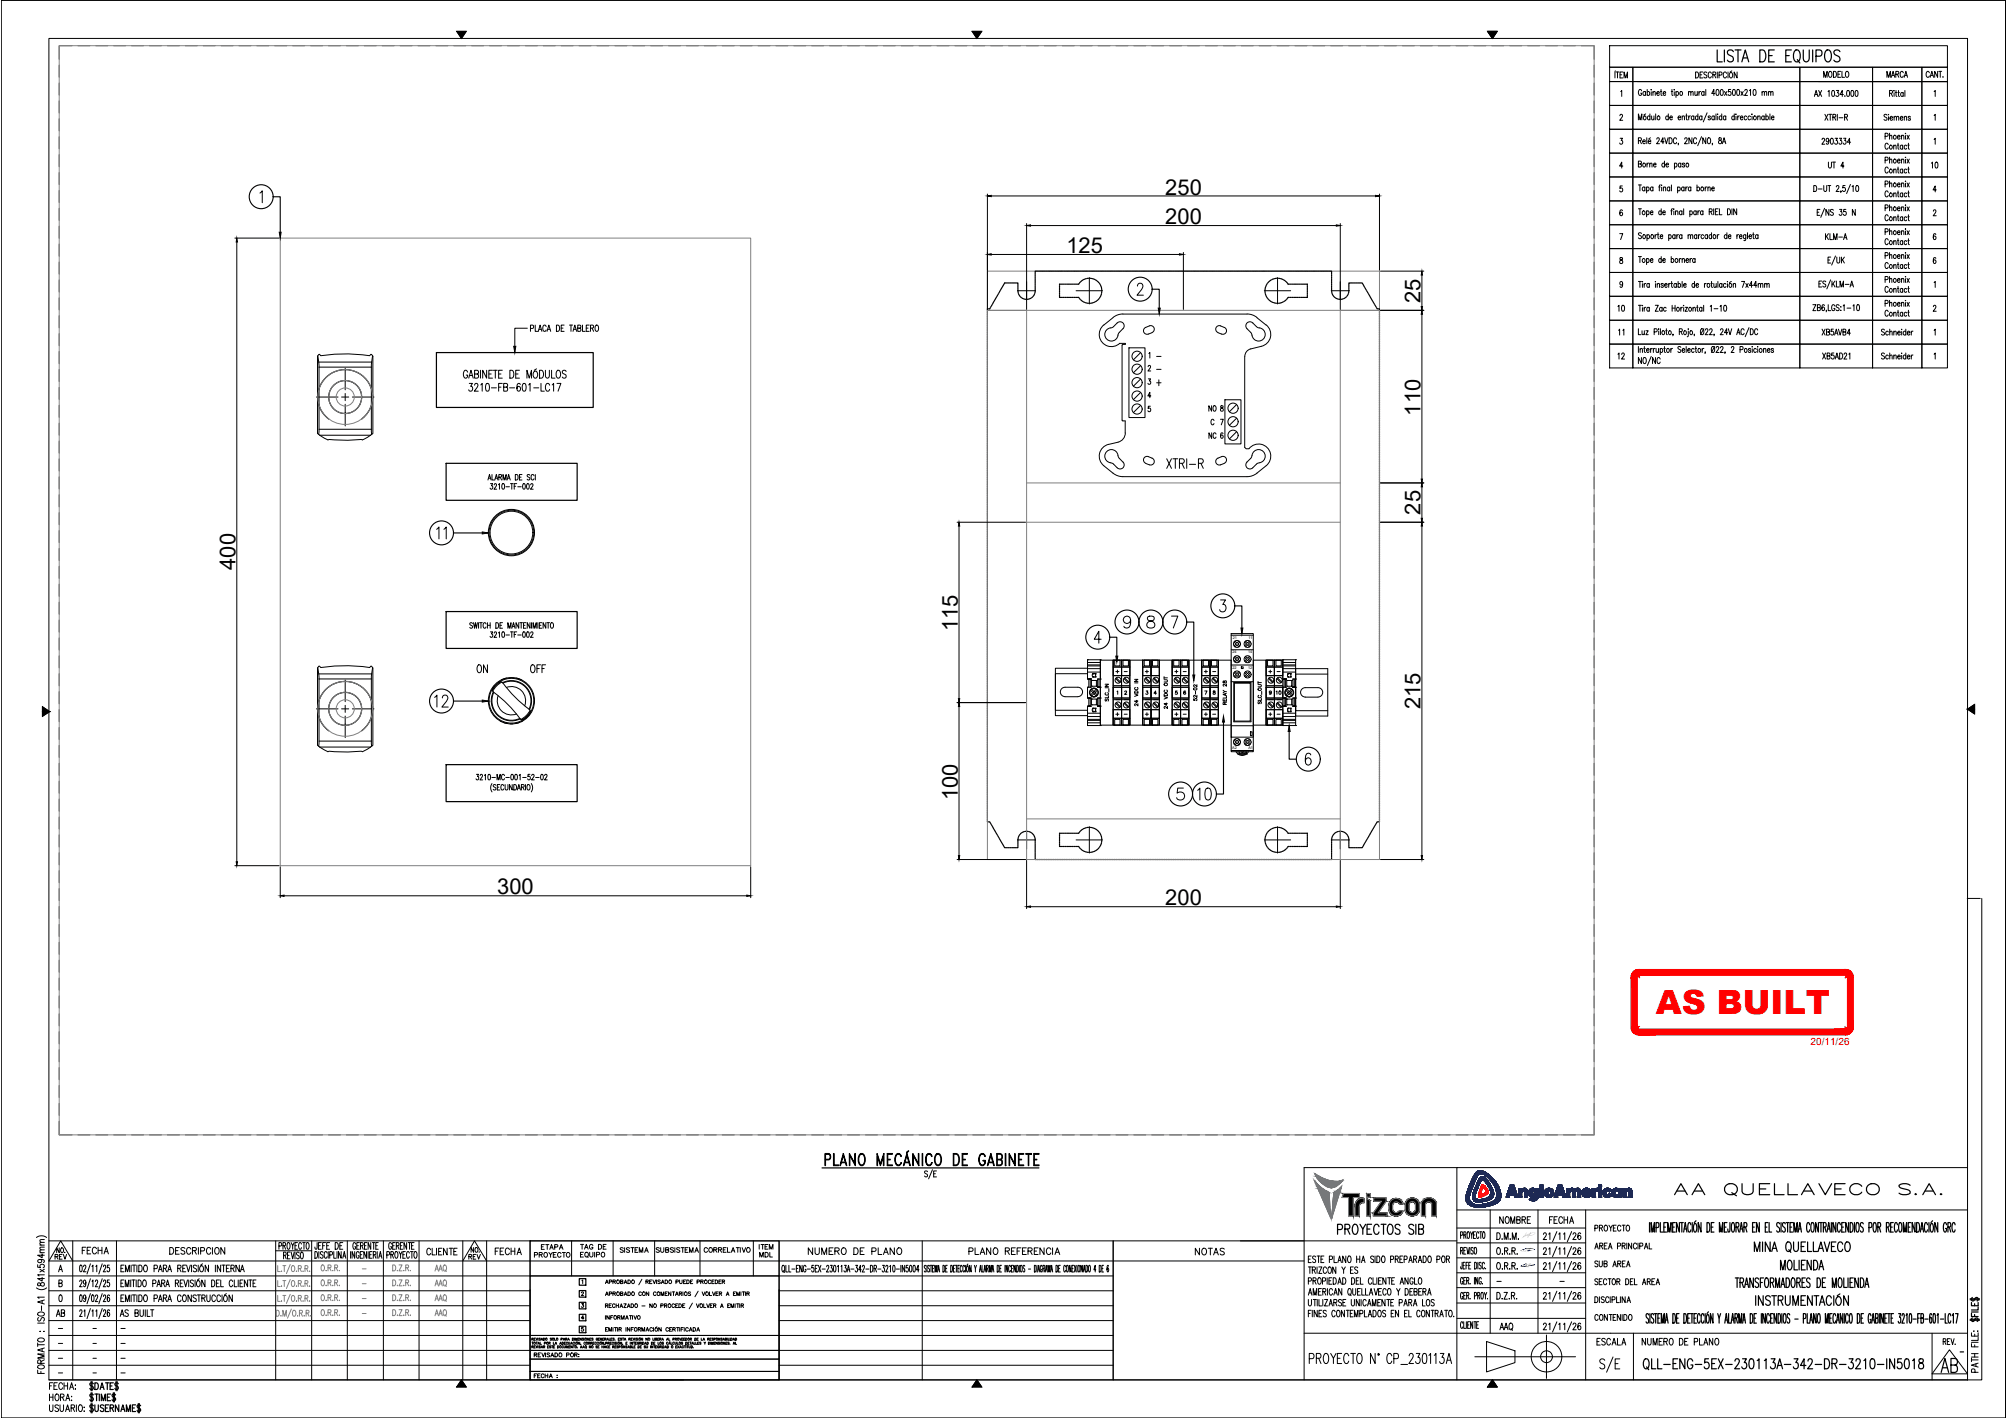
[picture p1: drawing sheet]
<svg xmlns="http://www.w3.org/2000/svg" width="841mm" height="594mm" viewBox="0 0 841 594" stroke-linecap="round" stroke-linejoin="round" font-family="sans-serif">
<defs><g id="words">
<text font-size="14" fill="#f00" x="693.8" y="424.9">AS BUILT</text>
<g font-size="9.2">
<text x="488.3" y="81.6">250</text>
<text x="488.3" y="94">200</text>
<text x="446.9" y="106.1">125</text>
<text x="595.3" y="126.9" transform="rotate(-90 595.3 126.9)">25</text>
<text x="595.3" y="174.1" transform="rotate(-90 595.3 174.1)">110</text>
<text x="595.3" y="215.6" transform="rotate(-90 595.3 215.6)">25</text>
<text x="98.7" y="238.7" transform="rotate(-90 98.7 238.7)">400</text>
<text x="401.4" y="264.6" transform="rotate(-90 401.4 264.6)">115</text>
<text x="595.3" y="297" transform="rotate(-90 595.3 297)">215</text>
<text x="401.4" y="335.2" transform="rotate(-90 401.4 335.2)">100</text>
<text x="208.4" y="374.7">300</text>
<text x="488.3" y="379.3">200</text>
</g>
<text font-size="4.2" fill="#f00" x="758.7" y="437.7">20/11/26</text>
<g font-size="1.6">
<text x="516.6" y="267.6">21</text>
<text x="523.1" y="267.6">11</text>
<text x="516.5" y="273.7">24</text>
<text x="523" y="273.7">14</text>
<text x="516.5" y="280.1">22</text>
<text x="523" y="280.1">12</text>
<text x="516.4" y="314">A2</text>
<text x="523.1" y="314">A1</text>
</g>
</g></defs>
<!-- layer: X-DIM -->
<g fill="none" stroke="#000" stroke-width=".42">
<path d="M98.4 99.8h18.6M413.8 81.3v48.3M415.4 82.1h161M430.2 93.7v35.9M431.8 94.5h128.2M561.6 93.7v35.9M578.1 81.3v31.9M99.2 101.4v259.6M415.4 106.6h78.8M495.9 105.8v23.8M578.5 113.6h18.1M595.8 115.2v13.2"/>
<path d="M221 137.5h-5.3v7.6M222.3 137.6l1.1-.1v-1.2l-1.1-.1v2.6M224.3 136.2v2.6h1.1M225.6 138.8l.7-2.6 .8 2.6M225.8 138h1M228.9 136.8a.73 .73 0 0 0-1-.6 .73 .73 0 0 0-.4 1v.7a.73 .73 0 0 0 .4 .9 .73 .73 0 0 0 1-.6M229.2 138.8l.8-2.6 .8 2.6M229.5 138h1M233.2 136.2a1.31 1.31 0 0 1 1.3 1.3 1.31 1.31 0 0 1-1.3 1.3zM235.2 137.5h.7M236.4 136.2h-1.2v2.6h1.2M238.6 136.2h1.3"/>
<path d="M239.3 136.2v2.6M240.1 138.8l.8-2.6 .7 2.6M240.4 138h.9M242.1 137.5l1.1-.2v-1l-1.1-.1v2.6l1.2-.2v-.9l-.3-.2M244.1 136.2v2.6h1.1M245.7 137.5h.7M246.9 136.2h-1.2v2.6h1.2M247.4 137.5l1.2-.2v-1l-1.2-.1v2.6M248.1 137.5l.7 1.3M249.7 136.3l.2-.1a1.38 1.38 0 0 1 1 1.3 1.38 1.38 0 0 1-1 1.3 1.82 1.82 0 0 1-.2-2.5zM578.5 130h18.1M595.8 131.7v69"/>
<path d="M401.1 218.8h28.7M578.5 218.8h18.1M578.5 202.3h18.1M595.8 204v13.1M401.9 220.4v72.3M595.8 220.4v138.1M401.1 294.4h28.7M401.9 296v62.5M98.4 362.7h18.6M117.4 363.1v13M119 375.3h193.9M314.6 363.1v13"/>
<path d="M401.1 360.1h28.7M430.2 360.5v20.2M431.8 379.9h128.2M561.6 360.5v20.2M578.5 360.1h18.1"/>
</g>
<g fill="#000" stroke="#000" stroke-width=".42">
<path d="M413.8 82.1l1.6-.3v.6zM430.2 94.5l1.6-.3v.6zM560 94.2l1.6 .3-1.6 .3zM576.4 81.8l1.7 .3-1.7 .3zM99.2 99.8l.3 1.6h-.5zM413.8 106.6l1.6-.3v.6zM494.2 106.3l1.7 .3-1.7 .3zM595.8 113.6l.3 1.6h-.6zM595.5 128.4h.6l-.3 1.6zM595.8 130l.3 1.7h-.6zM215.3 145.1h.9l-.5 2.6zM595.5 200.7h.6l-.3 1.6z"/>
<path d="M595.5 217.1h.6l-.3 1.7zM595.8 202.3l.3 1.7h-.6zM401.9 218.8l.3 1.6h-.6zM595.8 218.8l.3 1.6h-.6zM401.9 294.4l.3 1.6h-.6zM401.6 292.7h.6l-.3 1.7zM401.6 358.5h.6l-.3 1.6zM595.5 358.5h.6l-.3 1.6zM99 361h.5l-.3 1.7zM117.4 375.3l1.6-.3v.6zM312.9 375l1.7 .3-1.7 .3zM430.2 379.9l1.6-.3v.5z"/>
<path d="M560 379.6l1.6 .3-1.6 .2z"/>
</g>
<!-- layer: AM_9 -->
<g fill="none" stroke="#000" stroke-width=".51">
<path d="M420.2 119.9l-.2 .4M420.6 119.2l-.2 .4M421.4 118.5h-.4l-.2 .5M421.6 118.5h.5M422.4 118.5h.5M423.2 118.5h.5M423.9 118.5h.5M424.6 118.5h.6M425.4 118.5h.5M426.2 118.5h.4v.4M426.6 119.2v.5M426.6 119.9v.5"/>
<path d="M433.8 114.5v.4M433.8 115.2v.5M433.8 116v.5M433.8 116.7v.5M433.8 117.4v.6M433.8 118.2v.5M433.8 119v.5M433.8 119.7v.5M434.3 113.6h-.5v.6M434.5 113.6h.5M435.3 113.6h.5M436 113.6h.5"/>
<path d="M436.8 113.6h.5M437.5 113.6h.5M438.3 113.6h.5M439 113.6h.5M439.8 113.6h.5M440.5 113.6h.5M441.3 113.6h.5M442 113.6h.5M442.8 113.6h.5M443.5 113.6h.5M444 119.7v.5M444.3 113.6h.5"/>
<path d="M444.5 119.1h-.5v.3M444.8 119.1h.4M445 113.6h.5M445.5 119.1h.5M445.8 113.6h.5M446.2 119.1h.5M446.5 113.6h.5M447 119.1h.5M447.3 113.6h.5M447.7 119.1h.5M448 113.6h.5M448.5 119.1h.5"/>
<path d="M448.8 113.6h.5M449.2 119.1h.5M449.5 113.6h.5M450 119.1h.5M450.3 113.6h.5M450.7 119.1h.5M451 113.6h.5M451.8 113.6h.5M452.2 118.8l-.7 .3M452.5 113.6h.5M452.7 118.2l-.4 .4M453.2 117.7l-.4 .3"/>
<path d="M453.3 113.6h.5M453.8 117.3l-.4 .3M454 113.6h.5M454.5 117l-.5 .2M454.8 113.6h.5M455.2 116.7l-.5 .2M455.5 113.6h.5M455.9 116.6l-.4 .1M456.3 113.6h.5M456.7 116.6h-.5M456.9 116.6l.6 .1M457 113.6h.5"/>
<path d="M457.7 116.7l.5 .2M457.8 113.6h.5M458.4 116.9l.5 .3M458.5 113.6h.5M459.1 117.3l.4 .2M459.3 113.6h.5M459.7 117.7l.4 .3M460 113.6h.5M460.2 118.2l.4 .3M460.8 118.8l.2 .4M460.8 113.6h.5M461.1 119.4l.2 .5"/>
<path d="M461.5 113.6h.5M462.3 113.6h.5M463 113.6h.5M463.8 113.6h.5M464.5 113.6h.5M465.3 113.6h.5M466 113.6h.5M466.8 113.6h.5M467.5 113.6h.5M468.3 113.6h.5M469 113.6h.5M469.8 113.6h.5"/>
<path d="M470.5 113.6h.5M471.3 113.6h.5M472 113.6h.5M472.8 113.6h.5M473.5 113.6h.5M474.3 113.6h.5M475 113.6h.5M475.8 113.6h.5M476.5 113.6h.5M477.3 113.6h.5M478 113.6h.5M478.8 113.6h.5"/>
<path d="M479.5 113.6h.5M480.3 113.6h.5M481 113.6h.5M481.8 113.6h.5M482.5 113.6h.5M483.3 113.6h.5M484 113.6h.5M484.8 113.6h.5M485.5 113.6h.5M486.3 113.6h.5M487 113.6h.5M487.8 113.6h.5"/>
<path d="M488.5 113.6h.5M489.3 113.6h.5M490 113.6h.5M490.8 113.6h.5M491.5 113.6h.5M492.3 113.6h.5M493 113.6h.5M493.8 113.6h.5M494.5 113.6h.5M495.3 113.6h.5M496 113.6h.5M496.8 113.6h.5"/>
<path d="M497.5 113.6h.5M498.3 113.6h.5M499 113.6h.5M499.8 113.6h.5M500.5 113.6h.5M501.3 113.6h.5M502 113.6h.5M502.8 113.6h.5M503.5 113.6h.5M504.3 113.6h.5M505 113.6h.5M505.8 113.6h.5"/>
<path d="M506.5 113.6h.5M507.3 113.6h.5M508 113.6h.5M508.8 113.6h.5M509.5 113.6h.5M510.3 113.6h.5M511 113.6h.5M511.8 113.6h.5M512.5 113.6h.5M513.3 113.6h.5M514 113.6h.5M514.8 113.6h.5"/>
<path d="M515.5 113.6h.5M516.3 113.6h.5M517 113.6h.5M517.8 113.6h.5M518.5 113.6h.5M519.3 113.6h.5M520 113.6h.5M520.8 113.6h.5M521.5 113.6h.5M522.3 113.6h.5M523 113.6h.5M523.8 113.6h.5"/>
<path d="M524.5 113.6h.5M525.3 113.6h.5M526 113.6h.5M526.8 113.6h.5M527.5 113.6h.5M528.3 113.6h.5M529 113.6h.5M529.8 113.6h.5M530.5 113.6h.5M530.6 119.4l-.1 .5M531 118.8l-.2 .4M531.3 113.6h.5"/>
<path d="M531.5 118.2l-.3 .4M532 113.6h.5M532.1 117.7l-.4 .3M532.7 117.3l-.4 .3M532.8 113.6h.5M533.4 116.9l-.5 .3M533.5 113.6h.5M534.1 116.7l-.5 .2M534.3 113.6h.5M534.8 116.6l-.5 .1M535 113.6h.5M535.1 116.6h.5"/>
<path d="M535.8 113.6h.5M535.8 116.6l.5 .1M536.5 113.6h.5M536.6 116.7l.4 .2M537.3 116.9l.4 .3M537.3 113.6h.5M537.9 117.3l.5 .2M538 113.6h.5M538.6 117.7l.3 .3M538.8 113.6h.5M539.1 118.2l.4 .4M539.5 113.6h.5"/>
<path d="M539.6 118.8l.7 .3M540.3 113.6h.5M540.6 119.1h.5M541 113.6h.5M541.3 119.1h.5M541.8 113.6h.5M542.1 119.1h.5M542.5 113.6h.5M542.8 119.1h.5M543.3 113.6h.5M543.6 119.1h.5M544 113.6h.5"/>
<path d="M544.3 119.1h.5M544.8 113.6h.5M545.1 119.1h.4M545.5 113.6h.5M545.8 119.1h.5M546.3 113.6h.5M546.6 119.1h.5M547 113.6h.5M547.3 119.1h.5v.3M547.8 113.6h.5M547.8 119.7v.5M548.5 113.6h.5"/>
<path d="M549.3 113.6h.5M550 113.6h.5M550.8 113.6h.5M551.5 113.6h.5M552.3 113.6h.5M553 113.6h.5M553.8 113.6h.5M554.5 113.6h.5M555.3 113.6h.5M556 113.6h.5M556.8 113.6h.5M557.5 113.6h.5v.6"/>
<path d="M558 114.5v.4M558 115.2v.5M558 116v.5M558 116.7v.5M558 117.4v.6M558 118.2v.5M558 119v.5M558 119.7v.5M565.2 119.2v.5M565.2 119.9v.5M565.7 118.5h-.5v.4M565.9 118.5h.5"/>
<path d="M566.6 118.5h.5M567.4 118.5h.5M568.2 118.5h.5M568.9 118.5h.5M569.6 118.5h.5M570.4 118.5h.4l.3 .5M571.2 119.2l.3 .4M571.5 119.9l.3 .4M413.8 130.1v.5M413.8 130.8v.5M413.8 131.6v.5M413.8 132.3v.6"/>
<path d="M413.8 133.1v.5M413.8 133.8v.5M413.8 134.6v.5M413.8 135.4v.4M413.8 136.1v.5M413.8 136.8v.5M413.8 137.6v.5M413.8 138.3v.5M413.8 139.1v.5M413.8 139.8v.5M414.1 129.4h-.3v.5M415 128.9l-.3 .5h-.3"/>
<path d="M415.4 128.3l-.3 .4M415.8 127.6l-.3 .5M416.1 127l-.2 .4M416.5 126.3l-.3 .5M416.9 125.7l-.3 .4M417.2 125l-.2 .5M417.6 124.4l-.2 .4M418 123.8l-.3 .4M418.4 123.1l-.3 .4M418.8 122.4l-.3 .5M419.1 121.8l-.3 .4M419.5 121.1l-.3 .5"/>
<path d="M419.9 120.5l-.3 .4M426.6 120.7v.5M426.6 121.4v.7M426.6 122.4l.1 .5M426.8 123.1l.2 .4M427.1 123.8l.3 .4M427.6 124.3l.4 .4M428.2 124.8l.4 .3M428.8 125.2l.5 .1M429.6 125.4h.5M430.8 125.4h-.5M431.5 125.2l-.5 .1"/>
<path d="M432.2 124.8l-.4 .3M432.8 124.3l-.4 .4M433.2 123.8l-.3 .3M433.6 123.1l-.2 .4M433.7 122.4l-.1 .4M433.8 120.5v.5M433.8 121.2v.9M444 124.2v.4h.5M444 120.5v.5M444 121.2v.5M444 121.9v.5M444 122.7v.5"/>
<path d="M444 123.5v.5M444.8 124.6h.4M445.5 124.6h.5M446.2 124.6h.5M447 124.6h.5M447.7 124.6h.5M448.5 124.6h.5M449.2 124.6h.5M450 124.6h.5M450.7 124.6h.5M451.5 124.6l.7 .3M452.4 125.1l.3 .3"/>
<path d="M452.9 125.6l.3 .4M453.4 126.1l.5 .3M454.1 126.5l.4 .2M454.8 126.8l.5 .1M455.5 127l.5 .1M456.2 127.1h.5M457.5 127l-.5 .1M458.2 126.8l-.5 .1M458.9 126.5l-.5 .2M459.5 126.1l-.4 .2M460.1 125.6l-.4 .3M460.6 125.1l-.3 .3"/>
<path d="M461 124.4l-.2 .5M461.3 123.8l-.2 .4M461.4 120.1l.2 .5M461.6 123l-.2 .5M461.6 120.8l.1 .5M461.7 121.6v.5M461.7 122.3l-.1 .5M530.1 121.6v.5M530.1 122.4l.1 .4M530.2 120.8l-.1 .5M530.2 123.1l.2 .4M530.4 120.1l-.2 .5"/>
<path d="M530.5 123.8l.2 .5M530.8 124.5l.3 .4M531.2 125.1l.3 .3M531.7 125.6l.4 .4M532.3 126.1l.4 .3M532.9 126.5l.5 .2M533.7 126.8l.4 .1M534.4 127l.4 .1M535.1 127.1h.5M536.4 127l-.5 .1M537.1 126.8l-.5 .1M537.8 126.5l-.5 .2"/>
<path d="M538.4 126.1l-.4 .2M538.9 125.6l-.3 .4M539.5 125l-.3 .4M540.3 124.6l-.7 .3M540.6 124.6h.5M541.3 124.6h.5M542.1 124.6h.5M542.8 124.6h.5M543.6 124.6h.5M544.3 124.6h.5M545.1 124.6h.4M545.8 124.6h.5"/>
<path d="M546.6 124.6h.5M547.8 120.5v.5M547.8 121.2v.5M547.8 121.9v.5M547.8 122.7v.5M547.8 123.5v.5M547.8 124.2v.4h-.5M558 120.5v.5M558 121.2v.9M558.1 122.4l.1 .5M558.2 123.1l.3 .4M558.6 123.8l.3 .4"/>
<path d="M559.1 124.3l.3 .4M559.6 124.8l.5 .3M560.3 125.2l.4 .1M561 125.4h.5M562.3 125.4h-.5M562.9 125.2l-.4 .1M563.6 124.8l-.4 .3M564.2 124.3l-.4 .4M564.7 123.8l-.3 .3M565 123.1l-.2 .4M565.2 122.4l-.1 .4M565.2 120.7v.5"/>
<path d="M565.2 121.4v.7M571.9 120.5l.3 .4M572.3 121.1l.3 .5M572.7 121.8l.2 .4M573.1 122.4l.2 .5M573.4 123.1l.3 .4M573.8 123.8l.3 .4M574.2 124.4l.2 .4M574.5 125l.3 .5M574.9 125.7l.3 .4M575.3 126.3l.3 .5M575.7 127l.2 .4"/>
<path d="M576.1 127.6l.2 .5M576.5 128.3l.2 .4M576.8 128.9l.6 .5M577.7 129.4h.4v.5M578.1 130.1v.5M578.1 130.8v.5M578.1 131.6v.5M578.1 132.3v.6M578.1 133.1v.5M578.1 133.8v.5M578.1 134.6v.5M578.1 135.4v.4"/>
<path d="M578.1 136.1v.5M578.1 136.8v.5M578.1 137.6v.5M578.1 138.3v.5M578.1 139.1v.5M578.1 139.8v.5M135.3 159.7l-.3 .5M135.7 159.1l-.3 .4M136.2 158.6l-.4 .4M136.7 158l-.3 .4M137.2 157.5l-.3 .4M137.9 157.1l-.4 .3"/>
<path d="M138.5 156.6l-.5 .3M139.1 156.3l-.4 .2M139.8 155.9l-.5 .2M140.5 155.6l-.5 .2M141.2 155.4l-.5 .1M141.9 155.2l-.5 .1M142.1 159.9l-.5 .3M142.6 155l-.4 .1M142.8 159.7l-.5 .2M143.4 154.9l-.5 .1M143.5 159.6l-.5 .1M144.1 154.9h-.5"/>
<path d="M144.3 159.5h-.5M144.4 154.9h.5M144.5 159.5h.5M145.1 154.9h.5M145.2 159.5l.6 .1M145.9 154.9l.5 .1M146 159.6l.5 .1M146.6 155l.5 .1M146.7 159.8l.5 .1M147.4 155.2l.4 .1M148.1 155.4l.4 .1M148.8 155.6l.4 .2"/>
<path d="M149.5 155.9l.4 .2M150.2 156.3l.4 .2M150.8 156.6l.4 .3M151.4 157.1l.4 .3M152 157.5l.4 .3M152.6 158l.3 .4M153.1 158.6l.3 .3M153.6 159.1l.3 .4M154.1 159.7l.2 .4M413.8 140.6v.5M413.8 141.3v.5M413.8 142.1v.5"/>
<path d="M413.8 142.8v.6M413.8 143.6v.5M413.8 144.3v.5M413.8 145.1v.5M413.8 145.9v.4M413.8 146.6v.5M413.8 147.3v.5M413.8 148.1v.5M413.8 148.9v.4M413.8 149.6v.5M413.8 150.3v.5M413.8 151.1v.5"/>
<path d="M413.8 151.8v.5M413.8 152.6v.5M413.8 153.3v.6M413.8 154.1v.5M413.8 154.8v.5M413.8 155.6v.5M413.8 156.4v.5M413.8 157.1v.5M413.8 157.8v.5M413.8 158.6v.5M413.8 159.4v.4M578.1 140.6v.5"/>
<path d="M578.1 141.3v.5M578.1 142.1v.5M578.1 142.8v.6M578.1 143.6v.5M578.1 144.3v.5M578.1 145.1v.5M578.1 145.9v.4M578.1 146.6v.5M578.1 147.3v.5M578.1 148.1v.5M578.1 148.9v.4M578.1 149.6v.5"/>
<path d="M578.1 150.3v.5M578.1 151.1v.5M578.1 151.8v.5M578.1 152.6v.5M578.1 153.3v.6M578.1 154.1v.5M578.1 154.8v.5M578.1 155.6v.5M578.1 156.4v.5M578.1 157.1v.5M578.1 157.8v.5M578.1 158.6v.5"/>
<path d="M578.1 159.4v.4M133.1 166l.1 .6M133.2 166.8v.5M133.2 165.3v.5M133.2 167.6l.1 .4M133.3 164.6l-.1 .5M133.3 168.3l.1 .5M133.4 163.8l-.1 .5M133.5 169.1l.1 .4M133.6 163.1l-.1 .5M133.7 169.8l.1 .4M133.9 162.4l-.2 .5"/>
<path d="M133.9 170.4l.2 .5M134.2 161.7l-.3 .5M134.2 171.2l.2 .4M134.5 161l-.3 .5M134.5 171.8l.3 .5M134.8 160.4l-.2 .4M134.9 172.5l.3 .4M135.3 173.1l.3 .4M135.8 173.7l.3 .3M136.3 174.3l.4 .3M136.8 174.8l.4 .3M137.4 175.3l.4 .3"/>
<path d="M137.8 166.4v.5M137.8 165.6v.5M137.8 167.1l.1 .5M137.9 167.9l.1 .4M137.9 164.9l-.1 .5M138.1 168.6l.2 .5M138.1 164.2l-.1 .4M138.4 163.5l-.2 .4M138.4 169.3l.2 .4M138.7 162.8l-.2 .5M138.8 169.9l.2 .4M139.1 162.2l-.2 .4"/>
<path d="M139.2 170.5l.3 .4M139.7 161.6l-.4 .4M139.7 171.1l.3 .4M140.2 161.1l-.4 .4M140.2 171.6l.4 .3M140.8 160.7l-.4 .3M140.8 172.1l.4 .2M141.4 160.3l-.4 .2M141.4 172.4l.5 .3M142.1 172.8l.5 .1M142.8 173l.5 .1M143.6 173.2h.5"/>
<path d="M144.3 173.2h.5M144.7 172.8h.1M145.5 173.2h-.5M146.3 173l-.5 .2M147 172.8l-.5 .2M147.4 160l.5 .2M147.7 172.5l-.5 .2M148.1 160.4l.4 .3M148.3 172.2l-.4 .2M148.7 160.8l.4 .3M148.9 171.8l-.4 .2M149.3 161.3l.3 .3"/>
<path d="M149.5 171.3l-.4 .3M149.8 161.8l.3 .4M150 170.7l-.3 .4M150.3 162.4l.2 .4M150.5 170.1l-.3 .4M150.7 163l.2 .5M150.8 169.4l-.2 .5M151 163.7l.2 .4M151.1 168.8l-.2 .4M151.3 164.4l.1 .5M151.3 168l-.1 .5M151.4 165.1l.1 .5"/>
<path d="M151.5 167.3l-.1 .5M151.5 166.6v.5M151.5 165.9l.1 .4M151.9 175.2l-.3 .4M152.5 174.8l-.4 .3M153 174.2l-.3 .4M153.5 173.7l-.3 .3M154 173.1l-.3 .4M154.4 172.4l-.3 .5M154.4 160.3l.3 .5M154.8 171.8l-.3 .4M154.8 161l.2 .4"/>
<path d="M155.1 171.1l-.2 .5M155.2 161.7l.1 .4M155.4 170.4l-.2 .5M155.4 162.4l.2 .4M155.6 169.7l-.1 .5M155.7 163.1l.1 .4M155.8 169l-.1 .5M155.8 163.8l.2 .5M156 168.3l-.1 .5M156 164.5v.5M156.1 167.5l-.1 .5M156.1 165.3v.5"/>
<path d="M156.1 166v.5M156.1 166.8v.5M413.8 160.1v.5M413.8 160.8v.5M413.8 161.6v.5M413.8 162.3v.5M413.8 163.1v.5M413.8 163.8v.6M413.8 164.6v.5M413.8 165.3v.5M413.8 166.1v.5M413.8 166.8v.6"/>
<path d="M413.8 167.6v.5M413.8 168.3v.5M413.8 169.1v.5M413.8 169.9v.4M413.8 170.6v.5M413.8 171.3v.5M413.8 172.1v.5M413.8 172.9v.4M413.8 173.6v.5M413.8 174.3v.6M413.8 175.1v.5M413.8 175.8v.5"/>
<path d="M413.8 176.6v.5M413.8 177.3v.6M413.8 178.1v.5M413.8 178.8v.5M413.8 179.6v.5M578.1 160.1v.5M578.1 160.8v.5M578.1 161.6v.5M578.1 162.3v.5M578.1 163.1v.5M578.1 163.8v.6M578.1 164.6v.5"/>
<path d="M578.1 165.3v.5M578.1 166.1v.5M578.1 166.8v.6M578.1 167.6v.5M578.1 168.3v.5M578.1 169.1v.5M578.1 169.9v.4M578.1 170.6v.5M578.1 171.3v.5M578.1 172.1v.5M578.1 172.9v.4M578.1 173.6v.5"/>
<path d="M578.1 174.3v.6M578.1 175.1v.5M578.1 175.8v.5M578.1 176.6v.5M578.1 177.3v.6M578.1 178.1v.5M578.1 178.8v.5M578.1 179.6v.5M413.8 180.4v.5M413.8 181.1v.5M413.8 181.8v.5M413.8 182.6v.5"/>
<path d="M413.8 183.4v.4M413.8 184.1v.5M413.8 184.8v.5M413.8 185.6v.5M413.8 186.3v.5M413.8 187.1v.5M413.8 187.8v.6M413.8 188.6v.5M413.8 189.3v.5M413.8 190.1v.5M413.8 190.9v.5M413.8 191.6v.5"/>
<path d="M413.8 192.3v.5M413.8 193.1v.5M413.8 193.9v.4M413.8 194.6v.5M413.8 195.3v.5M413.8 196.1v.5M413.8 196.9v.4M413.8 197.6v.5M413.8 198.3v.6M413.8 199.1v.5M413.8 199.8v.5M578.1 180.4v.5"/>
<path d="M578.1 181.1v.5M578.1 181.8v.5M578.1 182.6v.5M578.1 183.4v.4M578.1 184.1v.5M578.1 184.8v.5M578.1 185.6v.5M578.1 186.3v.5M578.1 187.1v.5M578.1 187.8v.6M578.1 188.6v.5M578.1 189.3v.5"/>
<path d="M578.1 190.1v.5M578.1 190.9v.5M578.1 191.6v.5M578.1 192.3v.5M578.1 193.1v.5M578.1 193.9v.4M578.1 194.6v.5M578.1 195.3v.5M578.1 196.1v.5M578.1 196.9v.4M578.1 197.6v.5M578.1 198.3v.6"/>
<path d="M578.1 199.1v.5M578.1 199.8v.5M413.8 200.6v.5M413.8 201.4v.5M413.8 202.1v.5M413.8 202.8v.5M413.8 203.6v.5M413.8 204.4v.5M413.8 205.1v.5M413.8 205.8v.5M413.8 206.6v.5M413.8 207.4v.4"/>
<path d="M413.8 208.1v.5M413.8 208.8v.6M413.8 209.6v.5M413.8 210.3v.5M413.8 211.1v.5M413.8 211.9v.5M413.8 212.6v.5M413.8 213.3v.5M413.8 214.1v.5M413.8 214.9v.5M413.8 215.6v.5M413.8 216.3v.5"/>
<path d="M413.8 217.1v.5M413.8 217.9v.4M413.8 218.6v.5M413.8 219.3v.6M578.1 200.6v.5M578.1 201.4v.5M578.1 202.1v.5M578.1 202.8v.5M578.1 203.6v.5M578.1 204.4v.5M578.1 205.1v.5M578.1 205.8v.5"/>
<path d="M578.1 206.6v.5M578.1 207.4v.4M578.1 208.1v.5M578.1 208.8v.6M578.1 209.6v.5M578.1 210.3v.5M578.1 211.1v.5M578.1 211.9v.5M578.1 212.6v.5M578.1 213.3v.5M578.1 214.1v.5M578.1 214.9v.5"/>
<path d="M578.1 215.6v.5M578.1 216.3v.5M578.1 217.1v.5M578.1 217.9v.4M578.1 218.6v.5M578.1 219.3v.6M413.8 220.1v.5M413.8 220.8v.5M413.8 221.6v.5M413.8 222.3v.6M413.8 223.1v.5M413.8 223.8v.5"/>
<path d="M413.8 224.6v.5M413.8 225.4v.5M413.8 226.1v.5M413.8 226.8v.5M413.8 227.6v.5M413.8 228.4v.4M413.8 229.1v.5M413.8 229.8v.5M413.8 230.6v.5M413.8 231.4v.4M413.8 232.1v.5M413.8 232.8v.6"/>
<path d="M413.8 233.6v.5M413.8 234.3v.5M413.8 235.1v.5M413.8 235.9v.5M413.8 236.6v.5M413.8 237.3v.5M413.8 238.1v.5M413.8 238.9v.5M413.8 239.6v.5M578.1 220.1v.5M578.1 220.8v.5M578.1 221.6v.5"/>
<path d="M578.1 222.3v.6M578.1 223.1v.5M578.1 223.8v.5M578.1 224.6v.5M578.1 225.4v.5M578.1 226.1v.5M578.1 226.8v.5M578.1 227.6v.5M578.1 228.4v.4M578.1 229.1v.5M578.1 229.8v.5M578.1 230.6v.5"/>
<path d="M578.1 231.4v.4M578.1 232.1v.5M578.1 232.8v.6M578.1 233.6v.5M578.1 234.3v.5M578.1 235.1v.5M578.1 235.9v.5M578.1 236.6v.5M578.1 237.3v.5M578.1 238.1v.5M578.1 238.9v.5M578.1 239.6v.5"/>
<path d="M413.8 240.3v.5M413.8 241.1v.5M413.8 241.9v.4M413.8 242.6v.5M413.8 243.3v.6M413.8 244.1v.5M413.8 244.8v.5M413.8 245.6v.5M413.8 246.4v.5M413.8 247.1v.5M413.8 247.8v.5M413.8 248.6v.5"/>
<path d="M413.8 249.4v.5M413.8 250.1v.5M413.8 250.8v.5M413.8 251.6v.5M413.8 252.4v.4M413.8 253.1v.5M413.8 253.8v.6M413.8 254.6v.5M413.8 255.4v.4M413.8 256.1v.5M413.8 256.9v.5M413.8 257.6v.5"/>
<path d="M413.8 258.3v.5M413.8 259.1v.5M413.8 259.9v.5M578.1 240.3v.5M578.1 241.1v.5M578.1 241.9v.4M578.1 242.6v.5M578.1 243.3v.6M578.1 244.1v.5M578.1 244.8v.5M578.1 245.6v.5M578.1 246.4v.5"/>
<path d="M578.1 247.1v.5M578.1 247.8v.5M578.1 248.6v.5M578.1 249.4v.5M578.1 250.1v.5M578.1 250.8v.5M578.1 251.6v.5M578.1 252.4v.4M578.1 253.1v.5M578.1 253.8v.6M578.1 254.6v.5M578.1 255.4v.4"/>
<path d="M578.1 256.1v.5M578.1 256.9v.5M578.1 257.6v.5M578.1 258.3v.5M578.1 259.1v.5M578.1 259.9v.5M413.8 260.6v.5M413.8 261.3v.5M413.8 262.1v.5M413.8 262.9v.5M413.8 263.6v.5M413.8 264.3v.6"/>
<path d="M413.8 265.1v.5M413.8 265.9v.4M413.8 266.6v.5M413.8 267.3v.6M413.8 268.1v.5M413.8 268.8v.5M413.8 269.6v.5M413.8 270.4v.5M413.8 271.1v.5M413.8 271.8v.5M413.8 272.6v.5M413.8 273.4v.5"/>
<path d="M413.8 274.1v.5M413.8 274.8v.6M413.8 275.6v.5M413.8 276.4v.4M413.8 277.1v.5M413.8 277.8v.6M413.8 278.6v.5M413.8 279.4v.4M578.1 260.6v.5M578.1 261.3v.5M578.1 262.1v.5M578.1 262.9v.5"/>
<path d="M578.1 263.6v.5M578.1 264.3v.6M578.1 265.1v.5M578.1 265.9v.4M578.1 266.6v.5M578.1 267.3v.6M578.1 268.1v.5M578.1 268.8v.5M578.1 269.6v.5M578.1 270.4v.5M578.1 271.1v.5M578.1 271.8v.5"/>
<path d="M578.1 272.6v.5M578.1 273.4v.5M578.1 274.1v.5M578.1 274.8v.6M578.1 275.6v.5M578.1 276.4v.4M578.1 277.1v.5M578.1 277.8v.6M578.1 278.6v.5M578.1 279.4v.4M133.1 296.7l.1 .5M133.2 297.4v.6"/>
<path d="M133.2 295.9v.5M133.2 298.2l.1 .5M133.3 295.2l-.1 .5M133.3 298.9l.1 .5M133.4 294.5l-.1 .5M133.5 299.6l.1 .6M133.6 293.7l-.1 .5M133.9 293l-.2 .5M134.2 292.3l-.3 .5M134.5 291.6l-.3 .5M134.8 291l-.2 .4M135.3 290.4l-.3 .4"/>
<path d="M135.7 289.8l-.3 .4M136.2 289.2l-.4 .4M136.7 288.7l-.3 .3M137.2 288.2l-.3 .3M137.8 297v.5M137.8 296.3v.5M137.8 297.7l.1 .6M137.9 287.7l-.4 .3M137.9 298.5l.1 .5M137.9 295.5l-.1 .5M138.1 299.2l.2 .4M138.1 294.8l-.1 .5"/>
<path d="M138.4 294.1l-.2 .5M138.4 299.9l.2 .4M138.5 287.3l-.5 .2M138.7 293.4l-.2 .5M139.1 286.9l-.4 .3M139.1 292.8l-.2 .4M139.7 292.2l-.4 .4M139.8 286.6l-.5 .2M140.2 291.7l-.4 .4M140.5 286.3l-.5 .2M140.8 291.3l-.4 .3M141.2 286l-.5 .2"/>
<path d="M141.4 290.9l-.4 .2M141.9 285.8l-.5 .2M142.1 290.6l-.5 .2M142.6 285.7l-.4 .1M142.8 290.3l-.5 .2M143.4 285.6h-.5M143.5 290.2l-.5 .1M143.8 290.1h.5M144.1 285.5l-.5 .1M144.4 285.5h.5M144.5 290.1h.5M145.1 285.5l.5 .1"/>
<path d="M145.2 290.1l.6 .1M145.9 285.6h.5M146 290.2l.5 .1M146.6 285.7l.5 .1M146.7 290.4l.5 .2M147.4 285.8l.4 .1M147.4 290.7l.5 .2M148.1 286l.4 .2M148.1 291l.4 .3M148.7 291.4l.4 .3M148.8 286.3l.4 .1M149.3 291.9l.3 .3"/>
<path d="M149.5 286.6l.4 .2M149.8 292.4l.3 .4M150.2 286.9l.4 .3M150.3 293l.2 .4M150.7 293.6l.2 .5M150.8 287.3l.4 .2M151 294.3l.2 .5M151.1 299.4l-.2 .4M151.3 295l.1 .5M151.3 298.7l-.1 .4M151.4 287.7l.4 .3M151.4 295.8l.1 .4"/>
<path d="M151.5 297.9l-.1 .5M151.5 296.5l.1 .5M151.5 297.2v.5M152 288.1l.4 .4M152.6 288.6l.3 .4M153.1 289.2l.3 .4M153.6 289.7l.3 .4M154.1 290.3l.2 .5M154.4 291l.3 .4M154.8 291.6l.2 .5M155.2 292.3l.1 .4M155.4 293l.2 .5"/>
<path d="M155.7 293.7l.1 .5M155.8 299.6l-.1 .5M155.8 294.4l.2 .5M156 298.9l-.1 .5M156 295.2v.5M156.1 298.2l-.1 .4M156.1 295.9v.5M156.1 296.6v.6M156.1 297.4v.5M413.8 280.1v.5M413.8 280.9v.5M413.8 281.6v.5"/>
<path d="M413.8 282.3v.5M413.8 283.1v.5M413.8 283.9v.5M413.8 284.6v.5M413.8 285.3v.5M413.8 286.1v.5M413.8 286.9v.5M413.8 287.6v.5M413.8 288.3v.6M413.8 289.1v.5M413.8 289.9v.4M413.8 290.6v.5"/>
<path d="M413.8 291.4v.5M413.8 292.1v.5M413.8 292.8v.5M413.8 293.6v.5M413.8 294.4v.5M413.8 295.1v.5M413.8 295.8v.5M413.8 296.6v.5M413.8 297.4v.5M413.8 298.1v.5M413.8 298.8v.6M413.8 299.6v.5"/>
<path d="M578.1 280.1v.5M578.1 280.9v.5M578.1 281.6v.5M578.1 282.3v.5M578.1 283.1v.5M578.1 283.9v.5M578.1 284.6v.5M578.1 285.3v.5M578.1 286.1v.5M578.1 286.9v.5M578.1 287.6v.5M578.1 288.3v.6"/>
<path d="M578.1 289.1v.5M578.1 289.9v.4M578.1 290.6v.5M578.1 291.4v.5M578.1 292.1v.5M578.1 292.8v.5M578.1 293.6v.5M578.1 294.4v.5M578.1 295.1v.5M578.1 295.8v.5M578.1 296.6v.5M578.1 297.4v.5"/>
<path d="M578.1 298.1v.5M578.1 298.8v.6M578.1 299.6v.5M133.7 300.4l.1 .5M133.9 301.1l.2 .5M134.2 301.8l.2 .4M134.5 302.4l.3 .5M134.9 303.1l.3 .4M135.3 303.7l.3 .4M135.8 304.3l.3 .4M136.3 304.9l.4 .3M136.8 305.4l.4 .3"/>
<path d="M137.4 305.9l.4 .3M138.8 300.5l.2 .5M139.2 301.2l.3 .4M139.7 301.7l.3 .4M140.2 302.2l.4 .4M140.8 302.7l.4 .3M141.4 303.1l.5 .2M142.1 303.4l.5 .1M142.8 303.6l.5 .1M143.6 303.8h.5M144.3 303.8l.5 .1M144.7 303.4h.1"/>
<path d="M145.5 303.8h-.5M146.3 303.7l-.5 .1M147 303.5l-.5 .1M147.7 303.2l-.5 .2M148.3 302.8l-.4 .3M148.9 302.4l-.4 .3M149.5 301.9l-.4 .3M150 301.3l-.3 .4M150.5 300.7l-.3 .4M150.8 300.1l-.2 .4M151.9 305.9l-.3 .3M152.5 305.4l-.4 .3"/>
<path d="M153 304.9l-.3 .3M153.5 304.3l-.3 .3M154 303.7l-.3 .4M154.4 303.1l-.3 .4M154.8 302.4l-.3 .5M155.1 301.8l-.2 .4M155.4 301l-.2 .5M155.6 300.4l-.1 .4M413.8 300.4v.4M413.8 301.1v.5M413.8 301.9v.5M413.8 302.6v.5"/>
<path d="M413.8 303.3v.5M413.8 304.1v.5M413.8 304.9v.5M413.8 305.6v.5M413.8 306.3v.5M413.8 307.1v.5M413.8 307.9v.5M413.8 308.6v.5M413.8 309.3v.6M413.8 310.1v.5M413.8 310.9v.4M413.8 311.6v.5"/>
<path d="M413.8 312.3v.6M413.8 313.1v.5M413.8 313.9v.4M413.8 314.6v.5M413.8 315.4v.5M413.8 316.1v.5M413.8 316.8v.5M413.8 317.6v.5M413.8 318.4v.5M413.8 319.1v.5M413.8 319.8v.6M578.1 300.4v.4"/>
<path d="M578.1 301.1v.5M578.1 301.9v.5M578.1 302.6v.5M578.1 303.3v.5M578.1 304.1v.5M578.1 304.9v.5M578.1 305.6v.5M578.1 306.3v.5M578.1 307.1v.5M578.1 307.9v.5M578.1 308.6v.5M578.1 309.3v.6"/>
<path d="M578.1 310.1v.5M578.1 310.9v.4M578.1 311.6v.5M578.1 312.3v.6M578.1 313.1v.5M578.1 313.9v.4M578.1 314.6v.5M578.1 315.4v.5M578.1 316.1v.5M578.1 316.8v.5M578.1 317.6v.5M578.1 318.4v.5"/>
<path d="M578.1 319.1v.5M578.1 319.8v.6M413.8 320.6v.5M413.8 321.4v.5M413.8 322.1v.5M413.8 322.8v.6M413.8 323.6v.5M413.8 324.4v.4M413.8 325.1v.5M413.8 325.9v.5M413.8 326.6v.5M413.8 327.3v.5"/>
<path d="M413.8 328.1v.5M413.8 328.9v.5M413.8 329.6v.5M413.8 330.3v.5M413.8 331.1v.5M413.8 331.9v.5M413.8 332.6v.5M413.8 333.3v.6M413.8 334.1v.5M413.8 334.9v.4M413.8 335.6v.5M413.8 336.4v.5"/>
<path d="M413.8 337.1v.5M413.8 337.9v.4M413.8 338.6v.5M413.8 339.4v.5M578.1 320.6v.5M578.1 321.4v.5M578.1 322.1v.5M578.1 322.8v.6M578.1 323.6v.5M578.1 324.4v.4M578.1 325.1v.5M578.1 325.9v.5"/>
<path d="M578.1 326.6v.5M578.1 327.3v.5M578.1 328.1v.5M578.1 328.9v.5M578.1 329.6v.5M578.1 330.3v.5M578.1 331.1v.5M578.1 331.9v.5M578.1 332.6v.5M578.1 333.3v.6M578.1 334.1v.5M578.1 334.9v.4"/>
<path d="M578.1 335.6v.5M578.1 336.4v.5M578.1 337.1v.5M578.1 337.9v.4M578.1 338.6v.5M578.1 339.4v.5M413.8 343.8v.5h.3M413.8 340.1v.5M413.8 340.8v.5M413.8 341.6v.5M413.8 342.4v.5M413.8 343.1v.5"/>
<path d="M414.4 344.3h.3l.3 .5M415.1 345l.3 .4M415.5 345.6l.3 .4M415.9 346.3l.2 .4M416.2 346.9l.3 .5M416.6 347.6l.3 .4M417 348.2l.2 .5M417.4 348.9l.2 .4M417.7 349.5l.3 .4M418.1 350.2l.3 .4M418.5 350.8l.3 .5M418.8 351.5l.3 .4"/>
<path d="M419.2 352.1l.3 .5M419.6 352.8l.3 .4M420 353.4l.2 .4M420.4 354l.2 .5M420.8 354.7l.2 .4h.4M421.6 355.1h.5M422.4 355.1h.5M423.2 355.1h.5M423.9 355.1h.5M424.6 355.1h.6M425.4 355.1h.5M426.6 354.8v.3h-.4"/>
<path d="M426.6 352.5v.5M426.6 353.3v.5M426.6 354v.5M426.6 351.6v.7M426.7 350.9l-.1 .4M427 350.2l-.2 .4M427.4 349.6l-.3 .3M427.9 349l-.3 .3M428.6 348.6l-.4 .3M429.3 348.4l-.5 .1M430.1 348.3h-.5M430.3 348.3h.5"/>
<path d="M431 348.4l.5 .1M431.8 348.6l.4 .3M432.4 349l.3 .3M432.9 349.5l.3 .4M433.3 350.2l.3 .4M433.6 350.8l.1 .5M433.7 351.6l.1 .9M433.8 359.5v.6h.5M433.8 352.7v.5M433.8 353.5v.5M433.8 354.2v.5M433.8 355v.5"/>
<path d="M433.8 355.7v.5M433.8 356.5v.5M433.8 357.2v.5M433.8 358v.5M433.8 358.7v.5M444 354.3v.3h.5M444 349.7v.5M444 350.5v.5M444 351.3v.5M444 352v.5M444 352.7v.5M444 353.5v.5"/>
<path d="M444.5 349.1h-.5v.4M444.8 349.1h.4M444.8 354.6h.4M445.5 349.1h.5M445.5 354.6h.5M446.2 349.1h.5M446.2 354.6h.5M447 349.1h.5M447 354.6h.5M447.7 349.1h.5M447.7 354.6h.5M448.5 349.1h.5"/>
<path d="M448.5 354.6h.5M449.2 349.1h.5M449.2 354.6h.5M450 349.1h.5M450 354.6h.5M450.7 349.1h.5M450.7 354.6h.5M451.5 354.6l.7 .3M452.2 348.8l-.7 .3M452.4 355.1l.3 .4M452.7 348.2l-.4 .5M452.9 355.7l.3 .3"/>
<path d="M453.2 347.7l-.4 .4M453.4 356.2l.5 .2M453.8 347.4l-.4 .2M454.1 356.5l.4 .3M454.5 347l-.5 .2M454.8 356.8l.5 .2M455.2 346.8l-.5 .1M455.5 357l.5 .1M455.9 346.6l-.4 .1M456.2 346.6h.5M456.2 357.1h.5M456.9 346.6l.6 .1"/>
<path d="M457.5 357l-.5 .1M457.7 346.8l.5 .1M458.2 356.8l-.5 .2M458.4 347l.5 .2M458.9 356.5l-.5 .3M459.1 347.3l.4 .3M459.5 356.1l-.4 .3M459.7 347.7l.4 .3M460.1 355.7l-.4 .3M460.2 348.2l.4 .4M460.6 355.1l-.3 .4M460.8 348.8l.2 .4"/>
<path d="M461 354.5l-.2 .4M461.1 349.4l.2 .5M461.3 353.8l-.2 .5M461.4 350.2l.2 .4M461.6 353.1l-.2 .5M461.6 350.9l.1 .4M461.7 352.4l-.1 .5M461.7 351.6v.5M530.1 351.6v.5M530.1 352.4l.1 .5M530.2 350.9l-.1 .5M530.2 353.1l.2 .5"/>
<path d="M530.4 350.2l-.2 .5M530.5 353.8l.2 .5M530.6 349.5l-.1 .4M530.8 354.5l.3 .4M531 348.8l-.2 .5M531.2 355.1l.3 .4M531.5 348.2l-.3 .4M531.7 355.7l.4 .3M532.1 347.8l-.4 .3M532.3 356.2l.4 .2M532.7 347.4l-.4 .2M532.9 356.5l.5 .3"/>
<path d="M533.4 347l-.5 .2M533.7 356.8l.4 .2M534.1 346.8l-.5 .1M534.4 357l.4 .1M534.8 346.6l-.5 .1M535.1 346.6h.5M535.6 357.1h-.5M535.8 346.6l.5 .1M536.4 357l-.5 .1M536.6 346.8l.4 .1M537.1 356.8l-.5 .2M537.3 347l.4 .2"/>
<path d="M537.8 356.5l-.5 .2M537.9 347.3l.5 .3M538.4 356.1l-.4 .3M538.6 347.7l.3 .4M538.9 355.7l-.3 .3M539.1 348.2l.4 .4M539.5 355.1l-.3 .4M539.6 348.8l.7 .3M540.3 354.6l-.7 .3M540.6 349.1h.5M540.6 354.6h.5M541.3 349.1h.5"/>
<path d="M541.3 354.6h.5M542.1 349.1h.5M542.1 354.6h.5M542.8 349.1h.5M542.8 354.6h.5M543.6 349.1h.5M543.6 354.6h.5M544.3 349.1h.5M544.3 354.6h.5M545.1 349.1h.4M545.1 354.6h.4M545.8 349.1h.5"/>
<path d="M545.8 354.6h.5M546.6 349.1h.5M546.6 354.6h.5M547.3 349.1h.5v.4M547.8 349.7v.5M547.8 350.5v.5M547.8 351.3v.5M547.8 352v.5M547.8 352.7v.5M547.8 353.5v.5M547.8 354.3v.3h-.5M558 359.5v.6h-.5"/>
<path d="M558 352.7v.5M558 353.5v.5M558 354.2v.5M558 355v.5M558 355.7v.5M558 356.5v.5M558 357.2v.5M558 358v.5M558 358.7v.5M558 351.6v.9M558.2 350.9l-.2 .4M558.5 350.2l-.3 .4"/>
<path d="M558.9 349.6l-.3 .3M559.4 349l-.3 .3M560 348.6l-.4 .3M560.7 348.4l-.4 .1M561.5 348.3h-.5M561.7 348.3h.5M562.5 348.4l.4 .1M563.2 348.6l.4 .3M563.8 349l.4 .3M564.3 349.5l.4 .4M564.8 350.2l.2 .4M565.1 350.8l.1 .5"/>
<path d="M565.2 351.6v.7M565.2 354.8v.3h.5M565.2 352.5v.5M565.2 353.3v.5M565.2 354v.5M565.9 355.1h.5M566.6 355.1h.5M567.4 355.1h.5M568.2 355.1h.5M568.9 355.1h.5M569.6 355.1h.5M571.1 354.7l-.3 .4h-.4"/>
<path d="M571.5 354l-.3 .5M571.8 353.4l-.3 .4M572.2 352.8l-.3 .4M572.6 352.1l-.3 .5M572.9 351.5l-.2 .4M573.3 350.8l-.2 .5M573.7 350.2l-.3 .4M574.1 349.5l-.3 .4M574.4 348.9l-.2 .4M574.8 348.2l-.3 .5M575.2 347.6l-.3 .4M575.6 346.9l-.3 .5"/>
<path d="M575.9 346.3l-.2 .4M576.3 345.6l-.2 .4M576.7 345l-.2 .4M577.4 344.3l-.6 .5M578.1 343.8v.5h-.4M578.1 340.1v.5M578.1 340.8v.5M578.1 341.6v.5M578.1 342.4v.5M578.1 343.1v.5M434.5 360.1h.5M435.3 360.1h.5"/>
<path d="M436 360.1h.5M436.8 360.1h.5M437.5 360.1h.5M438.3 360.1h.5M439 360.1h.5M439.8 360.1h.5M440.5 360.1h.5M441.3 360.1h.5M442 360.1h.5M442.8 360.1h.5M443.5 360.1h.5M444.3 360.1h.5"/>
<path d="M445 360.1h.5M445.8 360.1h.5M446.5 360.1h.5M447.3 360.1h.5M448 360.1h.5M448.8 360.1h.5M449.5 360.1h.5M450.3 360.1h.5M451 360.1h.5M451.8 360.1h.5M452.5 360.1h.5M453.3 360.1h.5"/>
<path d="M454 360.1h.5M454.8 360.1h.5M455.5 360.1h.5M456.3 360.1h.5M457 360.1h.5M457.8 360.1h.5M458.5 360.1h.5M459.3 360.1h.5M460 360.1h.5M460.8 360.1h.5M461.5 360.1h.5M462.3 360.1h.5"/>
<path d="M463 360.1h.5M463.8 360.1h.5M464.5 360.1h.5M465.3 360.1h.5M466 360.1h.5M466.8 360.1h.5M467.5 360.1h.5M468.3 360.1h.5M469 360.1h.5M469.8 360.1h.5M470.5 360.1h.5M471.3 360.1h.5"/>
<path d="M472 360.1h.5M472.8 360.1h.5M473.5 360.1h.5M474.3 360.1h.5M475 360.1h.5M475.8 360.1h.5M476.5 360.1h.5M477.3 360.1h.5M478 360.1h.5M478.8 360.1h.5M479.5 360.1h.5M480.3 360.1h.5"/>
<path d="M481 360.1h.5M481.8 360.1h.5M482.5 360.1h.5M483.3 360.1h.5M484 360.1h.5M484.8 360.1h.5M485.5 360.1h.5M486.3 360.1h.5M487 360.1h.5M487.8 360.1h.5M488.5 360.1h.5M489.3 360.1h.5"/>
<path d="M490 360.1h.5M490.8 360.1h.5M491.5 360.1h.5M492.3 360.1h.5M493 360.1h.5M493.8 360.1h.5M494.5 360.1h.5M495.3 360.1h.5M496 360.1h.5M496.8 360.1h.5M497.5 360.1h.5M498.3 360.1h.5"/>
<path d="M499 360.1h.5M499.8 360.1h.5M500.5 360.1h.5M501.3 360.1h.5M502 360.1h.5M502.8 360.1h.5M503.5 360.1h.5M504.3 360.1h.5M505 360.1h.5M505.8 360.1h.5M506.5 360.1h.5M507.3 360.1h.5"/>
<path d="M508 360.1h.5M508.8 360.1h.5M509.5 360.1h.5M510.3 360.1h.5M511 360.1h.5M511.8 360.1h.5M512.5 360.1h.5M513.3 360.1h.5M514 360.1h.5M514.8 360.1h.5M515.5 360.1h.5M516.3 360.1h.5"/>
<path d="M517 360.1h.5M517.8 360.1h.5M518.5 360.1h.5M519.3 360.1h.5M520 360.1h.5M520.8 360.1h.5M521.5 360.1h.5M522.3 360.1h.5M523 360.1h.5M523.8 360.1h.5M524.5 360.1h.5M525.3 360.1h.5"/>
<path d="M526 360.1h.5M526.8 360.1h.5M527.5 360.1h.5M528.3 360.1h.5M529 360.1h.5M529.8 360.1h.5M530.5 360.1h.5M531.3 360.1h.5M532 360.1h.5M532.8 360.1h.5M533.5 360.1h.5M534.3 360.1h.5"/>
<path d="M535 360.1h.5M535.8 360.1h.5M536.5 360.1h.5M537.3 360.1h.5M538 360.1h.5M538.8 360.1h.5M539.5 360.1h.5M540.3 360.1h.5M541 360.1h.5M541.8 360.1h.5M542.5 360.1h.5M543.3 360.1h.5"/>
<path d="M544 360.1h.5M544.8 360.1h.5M545.5 360.1h.5M546.3 360.1h.5M547 360.1h.5M547.8 360.1h.5M548.5 360.1h.5M549.3 360.1h.5M550 360.1h.5M550.8 360.1h.5M551.5 360.1h.5M552.3 360.1h.5"/>
<path d="M553 360.1h.5M553.8 360.1h.5M554.5 360.1h.5M555.3 360.1h.5M556 360.1h.5M556.8 360.1h.5"/>
</g>
<!-- layer: AM_7 -->
<g fill="none" stroke="#000" stroke-width=".42">
<path d="M430.2 118v7.6M456.5 116.3v11.1M535.3 116.3v11.1M561.6 118v7.6M426.4 121.8h7.6M450.9 121.8h11.1M529.8 121.8h11.1M557.8 121.8h7.6M144.7 154.3v9M132.6 166.3h9M143.1 166.3h3M144.7 164.9v3"/>
<path d="M144.7 169.3v9.1M147.7 166.3h9M132.6 297h9M143.1 297h3M144.7 284.9v9.1M144.7 295.5v3M144.7 300v9M147.7 297h9M426.4 351.9h7.6M430.2 348.1v7.6M450.9 351.9h11.1M456.5 346.3v11.1"/>
<path d="M529.8 351.9h11.1M535.3 346.3v11.1M557.8 351.9h7.6M561.6 348.1v7.6"/>
</g>
<!-- layer: AM_0 -->
<path d="M133.2 149.1l.5 3.9-.1 29M156.1 149.1l-.5 3.6 .1 29.3-.4 .3a5 5 0 0 1-3.9 1.8l-5.6 .4-8.4-.2-3.8-2.3M133.6 182l-.5-.4v-32.4l.8-.8 .5 .6a68 68 0 0 1 20.5 0l.5-.6 .9 .8v32.4l-.6 .4M133.2 279.7l.5 3.9-.1 29M156.1 279.7l-.5 3.7 .1 29.2-3.8 2.3-.5-.2-5.6 .4-7.9-.4-.5 .2-3.8-2.3M133.6 312.6l-.5-.4v-32.3l.5-.8h.3l.5 .6a68 68 0 0 1 20.5 0l.8-.6 .6 .8v32.3l-.6 .4" fill="none" stroke="#000" stroke-width=".42"/>
<!-- layer: AM_4 -->
<path d="M133.6 151.7h22.1M133.7 153.8h21.9M133.7 179.8h21.9M134 182.3h21.3M133.6 282.3h22.1M133.7 284.5h21.9M133.7 310.5h21.9M134 313h21.3" fill="none" stroke="#000" stroke-width=".42"/>
<!-- layer: 0 -->
<g fill="none" stroke="#808080" stroke-width=".42">
<path d="M24.8 19.1h643.2v456.4h-643.2v-5.7v5.7h5.4h-5.4zM30.2 19.1h-5.4v5.7M32.7 19.1h5M40.2 19.1h5M47.7 19.1h5M55.2 19.1h5M62.7 19.1h4.9M70.1 19.1h5.1M77.7 19.1h5M85.2 19.1h5M92.7 19.1h5M100.2 19.1h5"/>
<path d="M107.7 19.1h4.9M115.1 19.1h5.1M122.7 19.1h5M130.2 19.1h5M137.7 19.1h5M145.2 19.1h5M152.7 19.1h4.9M160.1 19.1h5.1M167.7 19.1h5M175.2 19.1h5M182.7 19.1h5M190.2 19.1h5"/>
<path d="M197.7 19.1h4.9M205.1 19.1h5M212.7 19.1h5M220.2 19.1h5M227.7 19.1h5M235.2 19.1h5M242.7 19.1h4.9M250.1 19.1h5M257.7 19.1h5M265.2 19.1h5M272.7 19.1h5M280.2 19.1h5"/>
<path d="M287.7 19.1h5M295.1 19.1h5M302.6 19.1h5.1M310.2 19.1h5M317.7 19.1h5M325.2 19.1h5M332.7 19.1h5M340.1 19.1h5M347.6 19.1h5.1M355.2 19.1h5M362.7 19.1h5M370.2 19.1h5"/>
<path d="M377.7 19.1h5M385.1 19.1h5M392.6 19.1h5.1M400.2 19.1h5M407.7 19.1h5M415.2 19.1h5M422.7 19.1h5M430.1 19.1h5M437.6 19.1h5M445.2 19.1h5M452.7 19.1h5M460.2 19.1h5"/>
<path d="M467.7 19.1h5M475.1 19.1h5M482.6 19.1h5M490.1 19.1h5.1M497.7 19.1h5M505.2 19.1h5M512.7 19.1h5M520.1 19.1h5M527.6 19.1h5M535.1 19.1h5.1M542.7 19.1h5M550.2 19.1h5"/>
<path d="M557.7 19.1h5M565.1 19.1h5M572.6 19.1h5M580.1 19.1h5.1M587.7 19.1h5M595.2 19.1h5M602.7 19.1h5M610.2 19.1h4.9M617.6 19.1h5M625.1 19.1h5M632.7 19.1h5M640.2 19.1h5"/>
<path d="M647.7 19.1h5M655.2 19.1h4.9M662.6 19.1h5.4v5.7M24.8 27.3v5M24.8 34.8v5M668 27.3v5M668 34.8v5M686.1 34.2h76zM24.8 42.3v5M24.8 49.8v5M24.8 57.3v5M668 42.3v5"/>
<path d="M668 49.8v5M668 57.3v5M24.8 64.8v5M24.8 72.3v5M24.8 79.8v5M668 64.8v5M668 72.3v5M668 79.8v5M24.8 87.3v5M24.8 94.8v5M117.4 99.8h197.2v262.9h-197.2zM668 87.3v5"/>
<path d="M668 94.8v5M24.8 102.3v5M24.8 109.8v5M24.8 117.3v5M413.8 113.6h164.3v16.4h-164.3zM668 102.3v5M668 109.8v5M668 117.3v5M24.8 124.8v5M24.8 132.3v5M24.8 139.8v5M413.8 130h16.4v230.1h-16.4z"/>
<path d="M561.6 130h16.5v230.1h-16.5zM668 124.8v5M668 132.3v5M668 139.8v5M24.8 147.3v5M24.8 154.8v5M668 147.3v5M668 154.8v5M24.8 162.3v5M24.8 169.8v5M24.8 177.3v5M668 162.3v5"/>
<path d="M668 169.8v5M668 177.3v5M24.8 184.8v5M24.8 192.3v5M24.8 199.8v5M668 184.8v5M668 192.3v5M668 199.8v5M24.8 207.3v5M24.8 214.8v5M430.2 202.3h131.4M430.2 218.8h131.4"/>
<path d="M668 207.3v5M668 214.8v5M24.8 222.3v5M24.8 229.8v5M24.8 237.3v5M668 222.3v5M668 229.8v5M668 237.3v5M24.8 244.8v5M24.8 252.3v5M24.8 259.8v5M668 244.8v5"/>
<path d="M668 252.3v5M668 259.8v5M24.8 267.3v5M24.8 274.8v5M413.8 266.3v16.4M578.1 266.3v16.4M668 267.3v5M668 274.8v5M24.8 282.3v5M24.8 289.8v5M24.8 297.3v5M668 282.3v5"/>
<path d="M668 289.8v5M668 297.3v5M24.8 304.8v5M24.8 312.3v5M24.8 319.8v5M668 304.8v5M668 312.3v5M668 319.8v5M24.8 327.3v5M24.8 334.8v5M668 327.3v5M668 334.8v5"/>
<path d="M24.8 342.3v5M24.8 349.8v5M24.8 357.3v5M430.2 343.1h131.4M668 342.3v5M668 349.8v5M668 357.3v5M24.8 364.8v5M24.8 372.3v5M24.8 379.8v5M430.2 360.1h131.4M668 364.8v5"/>
<path d="M668 372.3v5M668 379.8v5M24.8 387.3v5M24.8 394.8v5M668 387.3v5M668 394.8v5M24.8 402.3v5M24.8 409.8v5M24.8 417.3v5M668 402.3v5M668 409.8v5M668 417.3v5"/>
<path d="M24.8 424.8v5M24.8 432.3v5M24.8 439.8v5M668 424.8v5M668 432.3v5M668 439.8v5M24.8 447.3v5M24.8 454.8v5M668 447.3v5M668 454.8v5M24.8 462.3v5M32.7 475.5h5"/>
<path d="M40.2 475.5h5M47.7 475.5h5M55.2 475.5h5M62.7 475.5h4.9M70.1 475.5h5.1M77.7 475.5h5M85.2 475.5h5M92.7 475.5h5M100.2 475.5h5M107.7 475.5h4.9M115.1 475.5h5.1M122.7 475.5h5"/>
<path d="M130.2 475.5h5M137.7 475.5h5M145.2 475.5h5M152.7 475.5h4.9M160.1 475.5h5.1M167.7 475.5h5M175.2 475.5h5M182.7 475.5h5M190.2 475.5h5M197.7 475.5h4.9M205.1 475.5h5M212.7 475.5h5"/>
<path d="M220.2 475.5h5M227.7 475.5h5M235.2 475.5h5M242.7 475.5h4.9M250.1 475.5h5M257.7 475.5h5M265.2 475.5h5M272.7 475.5h5M280.2 475.5h5M287.7 475.5h5M295.1 475.5h5M302.6 475.5h5.1"/>
<path d="M310.2 475.5h5M317.7 475.5h5M325.2 475.5h5M332.7 475.5h5M340.1 475.5h5M347.6 475.5h5.1M355.2 475.5h5M362.7 475.5h5M370.2 475.5h5M377.7 475.5h5M385.1 475.5h5M392.6 475.5h5.1"/>
<path d="M400.2 475.5h5M407.7 475.5h5M415.2 475.5h5M422.7 475.5h5M430.1 475.5h5M437.6 475.5h5M445.2 475.5h5M452.7 475.5h5M460.2 475.5h5M467.7 475.5h5M475.1 475.5h5M482.6 475.5h5"/>
<path d="M490.1 475.5h5.1M497.7 475.5h5M505.2 475.5h5M512.7 475.5h5M520.1 475.5h5M527.6 475.5h5M535.1 475.5h5.1M542.7 475.5h5M550.2 475.5h5M557.7 475.5h5M565.1 475.5h5M572.6 475.5h5"/>
<path d="M580.1 475.5h5.1M587.7 475.5h5M595.2 475.5h5M602.7 475.5h5M610.2 475.5h4.9M617.6 475.5h5M625.1 475.5h5M632.7 475.5h5M640.2 475.5h5M647.7 475.5h5M655.2 475.5h4.9M668 469.8v5.7h-5.4h5.4z"/>
<path d="M668 462.3v5M567 509.5h-1.9v-7.8h-2.7l.6-1.7h6.6v1.7h-2.5v7.8M567.8 505.3v4.2h1.8v-4M571.6 503.9v-1.8a3.1 3.1 0 0 0-3.7 3.1M571.6 503.8a1.59 1.59 0 0 0-2 1.7M572.7 502.1l1.4 .8v6.6h-1.4zM572.7 500.1h1.5v1.5h-1.5zM575.6 501.8h5.3v1.5l-3.4 4.8h3.7v1.4h-5.7v-1.3l3.4-4.9h-3.3zM582.1 504.6v2.4a2.97 2.97 0 0 0 2.8 2.5 2.97 2.97 0 0 0 3-2.2l-1.5-.1a1.55 1.55 0 0 1-1.5 .8 1.55 1.55 0 0 1-1.3-1.2v-2M582.1 504.6a2.92 2.92 0 0 1 2.8-2.6 2.92 2.92 0 0 1 3 2.5l-1.5-.1a1.5 1.5 0 0 0-1.5-.9 1.5 1.5 0 0 0-1.3 1.3M584.9 509.5h.2M588.8 507.2a3.1 3.1 0 0 0 3 2.3 3.1 3.1 0 0 0 3-2.3"/>
<path d="M588.9 507.2v-2.8a2.98 2.98 0 0 1 2.9-2.5 2.98 2.98 0 0 1 2.9 2.5v2.8M590.4 504.6a1.38 1.38 0 0 1 1.4-1.2 1.38 1.38 0 0 1 1.4 1.2M590.5 504.6l-.1 2.3a1.38 1.38 0 0 0 1.4 1.1 1.38 1.38 0 0 0 1.4-1.1l-.1-2.3M595.6 503.9v5.6h1.8v-5.2M595.6 503.8a3.5 3.5 0 0 1 3.2-2 3.5 3.5 0 0 1 3.1 2M601.9 503.9v5.6h-2l.1-5.2a1.42 1.42 0 0 0-1.3-.8 1.42 1.42 0 0 0-1.3 .8M116.4 530.2v2.5h1M116.4 536.5v2.5h1M118 532.5v.2zM118 538.7v.3zM118.5 530.2h1.3M118.5 536.5h1.3"/>
<path d="M119.1 530.2v2.5M119.1 536.5v2.5M121.6 529.8l-1.6 3.8M121.6 536l-1.6 3.8M122.4 530.4l.2-.2a1.31 1.31 0 0 1 1 1.3 1.31 1.31 0 0 1-1 1.2 1.72 1.72 0 0 1-.2-2.3zM122.4 536.6l.2-.1a1.3 1.3 0 0 1 1 1.3 1.3 1.3 0 0 1-1 1.2 1.74 1.74 0 0 1-.2-2.4zM124.1 532.7h.2zM124.1 538.9h.2zM125 531.5l1.1-.2v-.9l-1.1-.2v2.5M125 537.7l1.1-.1 .1-.9-1.2-.2v2.5M125.6 531.5l.7 1.2M125.6 537.7l.7 1.3"/>
<path d="M127 532.5v.2zM127 538.7v.3zM127.8 531.5l1.1-.2v-.9l-1.1-.2v2.5M127.8 537.7l1.1-.1v-.9l-1.1-.2v2.5M128.4 531.5l.6 1.2M128.4 537.7l.6 1.3M129.8 532.5v.2zM129.8 538.7v.3zM134.9 530.1l.1-.2a1.29 1.29 0 0 1 1 1.3 1.29 1.29 0 0 1-1 1.2 1.78 1.78 0 0 1-.1-2.3zM134.9 536.3l.1-.1a1.29 1.29 0 0 1 1 1.3 1.29 1.29 0 0 1-1 1.2 1.8 1.8 0 0 1-.1-2.4zM136.7 532.2v.2zM136.7 538.5v.2z"/>
<path d="M137.5 531.1l1.1-.1v-.9l-1.1-.2v2.5M137.5 537.4l1.1-.1v-.9l-1.1-.2v2.5M138.1 531.1l.6 1.3M138.1 537.4l.6 1.3M139.4 532.2v.2zM139.4 538.5v.2zM140.3 531.1l1-.1v-.9l-1-.2v2.5M140.3 537.4l1-.1 .1-.9-1.1-.2v2.5M140.9 531.1l.6 1.3M140.9 537.4l.6 1.3M142.2 532.2v.2zM142.2 538.5v.2z"/>
<path d="M151.8 531.6h1.6M151.8 537.8h1.6M164.5 529.9a1.25 1.25 0 0 1 1.4 1.3 1.25 1.25 0 0 1-1.4 1.2zM164.5 536.2a1.25 1.25 0 0 1 1.4 1.3 1.25 1.25 0 0 1-1.4 1.2zM166.4 532.4h.2zM166.5 538.5v.2zM167.2 529.9h1.3l-1.3 2.5h1.3M167.2 536.2h1.3l-1.3 2.5h1.3M169.2 532.2v.2zM169.2 538.5v.2zM170 531.1l1.1-.1v-.9l-1.1-.2v2.5M170 537.4l1.1-.1 .1-.9-1.2-.2v2.5"/>
<path d="M170.6 531.1l.6 1.3M170.6 537.4l.6 1.3M172 532.2v.2zM172 538.5v.2zM182.3 532.5l.7-2.5 .7 2.5M182.3 538.7l.7-2.4 .7 2.4M182.5 531.7h.9M182.5 537.9h.9M183.9 532.5l.7-2.5 .7 2.5M183.9 538.7l.7-2.4 .7 2.4M184.1 531.7h.9M184.1 537.9h.9"/>
<path d="M186 530.1l.2-.1a1.34 1.34 0 0 1 .9 1.3 1.34 1.34 0 0 1-.9 1.2 1.79 1.79 0 0 1-.2-2.4zM186 536.4l.2-.1a1.3 1.3 0 0 1 1 1.2 1.3 1.3 0 0 1-1 1.2 1.74 1.74 0 0 1-.2-2.3zM186.5 532l.5 .7M186.5 538.3l.5 .7M115.8 549a1.25 1.25 0 0 1 1.3 1.2 1.25 1.25 0 0 1-1.3 1.2zM116.4 542.7v2.5h1M117.7 551.2v.2zM118 545h.1M118.5 551.4v-2.4l.8 2.4 .7-2.4v2.4M118.5 542.7h1.3M119.1 542.7v2.5M121.6 542.3l-1.6 3.8"/>
<path d="M122.1 548.4l-1.6 3.9M122.4 542.9l.2-.2a1.31 1.31 0 0 1 1 1.3 1.31 1.31 0 0 1-1 1.2 1.72 1.72 0 0 1-.2-2.3zM122.9 549.1l.2-.1a1.3 1.3 0 0 1 .9 1.2 1.3 1.3 0 0 1-.9 1.2 1.74 1.74 0 0 1-.2-2.3zM124.1 545.1h.2zM124.7 551.2v.2zM125 543.9l1.1-.1v-.9l-1.1-.2v2.5M125.5 550.1l1.1-.1 .1-.8-1.2-.2v2.4M125.6 543.9l.7 1.3M126.1 550.1l.6 1.3M127 545h.1M127.5 551.2v.2zM127.8 543.9l1.1-.1v-.9l-1.1-.2v2.5"/>
<path d="M128.3 550.1l1-.1 .1-.8-1.1-.2v2.4M128.4 543.9l.6 1.3M128.9 550.1l.6 1.3M129.8 545h.1M130.2 551.2v.2zM134.9 542.6l.1-.2a1.29 1.29 0 0 1 1 1.3 1.29 1.29 0 0 1-1 1.2 1.78 1.78 0 0 1-.1-2.3zM134.9 548.8l.1-.1a1.29 1.29 0 0 1 1 1.2 1.29 1.29 0 0 1-1 1.3 1.85 1.85 0 0 1-.1-2.4zM136.6 544.8h.2zM136.7 550.9v.3zM137.5 543.6l1.1-.1v-.9l-1.1-.2v2.5M137.5 549.9l1.1-.1v-1l-1.1-.1v2.5M138.1 543.6l.6 1.3"/>
<path d="M138.1 549.9l.6 1.3M139.4 544.7h.1M139.4 550.9v.3zM140.3 543.6l1.1-.2-.1-.8-1-.2v2.5M140.3 549.9l1-.1v-1l-1-.1v2.5M140.9 543.6l.6 1.3M140.9 549.9l.6 1.3M142.2 544.7h.1M142.2 550.9v.3zM151.8 544h1.6M151.8 550.3h1.6M164.5 542.4a1.25 1.25 0 0 1 1.4 1.3 1.25 1.25 0 0 1-1.4 1.2z"/>
<path d="M164.5 548.7a1.25 1.25 0 0 1 1.4 1.2 1.25 1.25 0 0 1-1.4 1.3zM166.4 544.8h.2zM166.4 551.1h.2zM167.2 542.4h1.3l-1.3 2.5h1.3M167.2 548.7h1.3l-1.3 2.5h1.3M169.2 544.7h.1M169.2 550.9v.3zM170 543.6l1.2-.2-.1-.8-1.1-.2v2.5M170 549.9l1.1-.1v-1l-1.1-.1v2.5M170.6 543.6l.6 1.3M170.6 549.9l.6 1.3M172 544.7h.1"/>
<path d="M172 550.9v.3zM182.3 545l.7-2.5 .7 2.5M182.3 551.2l.7-2.5 .7 2.5M182.5 544.2h.9M182.5 550.4h.9M183.9 545l.7-2.5 .7 2.5M183.9 551.2l.7-2.5 .7 2.5M184.1 544.2h.9M184.1 550.4h.9M186 542.6l.2-.1a1.31 1.31 0 0 1 .9 1.2 1.31 1.31 0 0 1-.9 1.3 1.72 1.72 0 0 1-.2-2.4zM186 548.8l.2-.1a1.3 1.3 0 0 1 1 1.3 1.3 1.3 0 0 1-1 1.2 1.79 1.79 0 0 1-.2-2.4zM186.5 544.5l.5 .7"/>
<path d="M186.5 550.7l.5 .7"/>
<circle cx="144.7" cy="166.3" r="11.5"/>
<circle cx="144.7" cy="166.3" r="6.9"/>
<circle cx="144.7" cy="166.3" r="3.8"/>
<circle cx="144.7" cy="297" r="11.5"/>
<circle cx="144.7" cy="297" r="6.9"/>
<circle cx="144.7" cy="297" r="3.8"/>
</g>
<!-- layer: FD-WIRE-SLC -->
<path d="M182.9 147.7h65.7v23h-65.7zM186.9 194.1h55v15.5h-55zM186.9 256.2h55v15.5h-55zM186.9 320.4h55v15.4h-55z" fill="none" stroke="#000" stroke-width=".51"/>
<!-- layer: X-TEXT -->
<g fill="none" stroke="#000" stroke-width=".42">
<path d="M679.2 38.4l.4-.5v2.5M687.9 38.1a.71 .71 0 0 0-.9-.6 .71 .71 0 0 0-.4 1v.5a.71 .71 0 0 0 .6 1 .71 .71 0 0 0 .7-1h-.4M689.5 38.7l-.1-.2a.74 .74 0 0 0-.9 .7 .74 .74 0 0 0 .9 .7l.1-.3M689.5 38.3v1.7M690.2 38.7l.2-.2a.74 .74 0 0 1 .9 .7 .74 .74 0 0 1-.9 .7l-.2-.3M690.2 37.5v2.5M691.9 37.5v.2zM691.9 38.5v1.5M692.7 38.8l.4-.5 .4 .2 .1 1.5M692.7 38.3v1.7M694.3 39h1l-.1-.5a.74 .74 0 0 0-.9 .7 .74 .74 0 0 0 .9 .7l.1-.3M695.8 38.3h.6"/>
<path d="M696 37.5v2l.1 .4 .4 .1M696.9 39h1.1l-.2-.5a.74 .74 0 0 0-.9 .7 .74 .74 0 0 0 .9 .7l.2-.3M700.3 38.3h.7M700.6 37.5v2l.4 .5M701.6 37.5v.2zM701.6 38.5v1.5M702.3 38.7l.2-.2a.74 .74 0 0 1 .9 .7 .74 .74 0 0 1-.9 .7l-.2-.3M702.3 38.3v2.5M707.6 38.8l.4-.5 .4 .2 .1 1.5M707.6 38.3v1.7M708.5 38.8l.5-.5 .4 .2 .1 1.5M710.2 38.3l.1 1.6 .5 .1 .4-.5"/>
<path d="M711.2 38.3v1.7M711.9 38.3v1.7M712.6 38.3l-.4 .2-.3 .5M714.1 38.7l-.2-.2a.74 .74 0 0 0-.9 .7 .74 .74 0 0 0 .9 .7l.2-.3M714.1 38.3v1.7M714.8 37.5v2.5M718.7 39.2h-1.4l.9-1.7v2.5M719.3 37.6l.3-.1a1.44 1.44 0 0 1 0 2.5l-.3-.1-.2-1zM721.1 37.6l.3-.1a1.44 1.44 0 0 1 0 2.5l-.5-1.1zM722.6 38.3l1 1.7M723.6 38.3l-1 1.7M725.3 37.5h-.9l-.2 1.1a.71 .71 0 0 1 1.1 0 .71 .71 0 0 1-.1 1.1 .71 .71 0 0 1-1-.2"/>
<path d="M726.2 37.6l.3-.1a1.53 1.53 0 0 1 .2 2.5l-.6-.5zM728 37.6l.3-.1a1.57 1.57 0 0 1 .2 2.5l-.7-.5zM729.5 38.3l1 1.7M730.5 38.3l-1 1.7M731.1 38.1l.2-.5a.67 .67 0 0 1 .9 .3 .67 .67 0 0 1-.3 .9l-.8 1.2h1.2M733.1 38l.5-.5v2.5M734.9 37.6l.3-.1a1.44 1.44 0 0 1 0 2.5l-.3-.1-.3-1zM738.4 38.8l.4-.5 .5 .2 .1 1.5M738.4 38.3v1.7M739.4 38.8l.4-.5 .4 .2 .1 1.5M741 38.8l.5-.5 .4 .2 .1 1.5M741 38.3v1.7"/>
<path d="M742 38.8l.5-.5 .4 .2 .1 1.5M760.6 39.6h.9M762.1 37.9l1.3 2.5M763.4 37.9l-1.3 2.5M766 38.4l.5-.5v2.5M767.8 38l.3-.1a1.48 1.48 0 0 1 0 2.5l-.6-1.1zM769.5 37.9h1l-.5 1a.72 .72 0 0 1 .6 1.1 .72 .72 0 0 1-1.3-.1M772.5 39.6h-1.4l.9-1.7v2.5M774.1 38l.2-.1a1.43 1.43 0 0 1 0 2.5l-.5-1.1zM775.8 38l.3-.1a1.43 1.43 0 0 1 0 2.5l-.5-1.1zM777.6 38l.3-.1a1.48 1.48 0 0 1 0 2.5l-.5-1.1zM791.8 39.1l1.1-.1v-1l-1.1-.1v2.5"/>
<path d="M792.4 39.1l.7 1.3M793.7 37.9v.3zM793.7 38.9v1.5M794.2 38.7h.7M794.5 37.9v2l.4 .5M795.3 38.7h.6M795.6 37.9v2l.4 .5M797.5 39.1l-.2-.2a.72 .72 0 0 0-.8 .7 .72 .72 0 0 0 .8 .7l.2-.2M797.5 38.7v1.7M798.2 37.9v2.5M810.5 38.4l.4-.5v2.5M678.8 48.5l.1-.4a.59 .59 0 0 1 .8-.1 .59 .59 0 0 1 .1 .9l-1.1 1.5h1.3"/>
<path d="M678.9 57.9h1l-.5 1a.72 .72 0 0 1 .6 1 .72 .72 0 0 1-1.3 0M686.6 50.2v-2.5l.7 2.5 .7-2.5v2.5M686.6 58.9l1.1-.1v-1l-1.1-.1v2.5M687.2 58.9l.6 1.3M688.4 59.3h1l-.1-.6a.74 .74 0 0 0-.9 .7 .74 .74 0 0 0 .9 .7l.1-.2M689.6 47.7l-.8 .5M690.1 57.7v2.5M690.7 59.3h1.1l-.2-.6a.75 .75 0 0 0-.9 .7 .75 .75 0 0 0 .9 .7l.2-.2M691.4 48.9l-.2-.2a.72 .72 0 0 0-.9 .7 .72 .72 0 0 0 .9 .7l.2-.2M691.4 47.7v2.5M691.6 57.7l-.7 .5M692.1 48.6l.1 1.5 .5 .1 .4-.4"/>
<path d="M693.1 48.6v1.6M693.8 47.7v2.5M694.3 58.3l.1-.5a.67 .67 0 0 1 .9 .3 .67 .67 0 0 1-.2 .9l-.9 1.2h1.2M697.3 59.4h-1.3l.8-1.7v2.5M697.6 57.7l.7 2.5 .7-2.5M699.1 48.9l-.2-.2a.72 .72 0 0 0-.9 .7 .72 .72 0 0 0 .9 .7l.2-.2M699.1 47.7v2.5M699.4 57.7a1.25 1.25 0 0 1 1.3 1.3 1.25 1.25 0 0 1-1.3 1.2zM699.7 49.3h1.1l-.2-.6a.73 .73 0 0 0-.9 .7 .73 .73 0 0 0 .9 .7l.2-.2M702.6 58.3a.71 .71 0 0 0-.9-.6 .71 .71 0 0 0-.5 1v.6a.7 .7 0 0 0 .5 .9 .7 .7 0 0 0 .9-.6M703.2 49.3h1.1l-.2-.6a.72 .72 0 0 0-.9 .7 .72 .72 0 0 0 .9 .7l.2-.2M704.9 49l.4-.4 .5 .1 .1 1.5"/>
<path d="M704.9 48.6v1.6M706 58.3v-.3a.57 .57 0 0 1 .9-.1 .57 .57 0 0 1 0 .8l-1 1.5h1.2M706.4 48.6h.6M706.7 47.7v2.1l.4 .4M707.6 48.6v1.6M708.4 48.6l-.5 .1-.3 .6M709 57.7v2.5l-1.3-2.5v2.5M709.8 48.9l-.2-.2a.73 .73 0 0 0-.9 .7 .73 .73 0 0 0 .9 .7l.2-.2M709.8 48.6v1.6M710.9 58.3a.69 .69 0 0 0-.8-.6 .69 .69 0 0 0-.5 1v.6a.68 .68 0 0 0 .5 .9 .68 .68 0 0 0 .8-.6M711.5 48.9l-.2-.2a.72 .72 0 0 0-.9 .7 .72 .72 0 0 0 .9 .7l.2-.2M711.5 47.7v2.5"/>
<path d="M713 57.2l-1.6 3.9M713.2 48.9l-.2-.2a.72 .72 0 0 0-.9 .7 .72 .72 0 0 0 .9 .7l.2-.2M713.2 48.6v1.6M714.8 57.7v2.5l-1.3-2.5v2.5M715.3 47.3l-1.6 3.8M715.8 57.8l.1-.1a1.31 1.31 0 0 1 1 1.3 1.31 1.31 0 0 1-1 1.2 1.78 1.78 0 0 1-.1-2.4zM716.7 48.9l-.3-.3-.5 .1v.5l.8 .3v.4l-.3 .3-.6-.3M718.4 48.9l-.2-.2a.72 .72 0 0 0-.9 .7 .72 .72 0 0 0 .9 .7l.2-.2M718.4 48.6v1.6M719.1 47.7v2.5M719.8 47.7v.3zM719.8 48.7v1.5"/>
<path d="M720.3 57.8v.8a.9 .9 0 0 1 1 .5 .9 .9 0 0 1-.4 1.1 .78 .78 0 0 1-.8-.8 .78 .78 0 0 1 1-.7l.1-.9zM721.5 48.9l-.2-.2a.72 .72 0 0 0-.9 .7 .72 .72 0 0 0 .9 .7l.2-.2M721.5 47.7v2.5M722 59.4h.9M723.2 48.9l-.2-.2a.72 .72 0 0 0-.9 .7 .72 .72 0 0 0 .9 .7l.2-.2M723.2 48.6v1.6M726.7 48.9l-.1-.2a.72 .72 0 0 0-.9 .7 .72 .72 0 0 0 .9 .7l.1-.2M726.7 47.7v2.5M727.5 47.7v.3zM727.5 48.7v1.5M728.2 48.6v1.6M728.9 48.6l-.4 .1-.3 .6"/>
<path d="M729.3 49.3h1l-.1-.6a.72 .72 0 0 0-.9 .7 .72 .72 0 0 0 .9 .7l.1-.2M731.9 48.9l-.1-.2a.72 .72 0 0 0-.9 .7 .72 .72 0 0 0 .9 .7l.1-.2M733.6 48.9l-.2-.2a.73 .73 0 0 0-1 .7 .73 .73 0 0 0 1 .7l.2-.2M734.2 47.7v.3zM734.2 48.7v1.5M736.6 49l.4-.4 .5 .1 .1 1.5M736.6 48.6v1.6M739.3 48.9l-.2-.2a.73 .73 0 0 0-.9 .7 .73 .73 0 0 0 .9 .7l.2-.2M739.3 48.6v1.6M740 48.9l.2-.2a.72 .72 0 0 1 .9 .7 .72 .72 0 0 1-.9 .7l-.2-.2M740 47.7v2.5M741.7 47.7v2.5"/>
<path d="M742.3 49.3h1.1l-.2-.6a.73 .73 0 0 0-.9 .7 .73 .73 0 0 0 .9 .7l.2-.2M760.3 40.4l.7-2.5 .7 2.5M763.5 58.5l.2-.5a.67 .67 0 0 1 .9 .3 .67 .67 0 0 1-.3 .9l-.9 1.2h1.3M764.7 47.9l1.3 2.5M766 47.9l-1.3 2.5M766.3 47.9h1.3M766.4 58.7l-.3 .6a.69 .69 0 0 1-.9-.6 .69 .69 0 0 1 .9-.7 1.26 1.26 0 0 1 .5 1.4 1.26 1.26 0 0 1-1.2 .9l-.1-.3M767 47.9v2.5M767.3 58l.2-.1a1.43 1.43 0 0 1 0 2.5l-.5-1.1zM768.1 49.1l1-.1v-1l-1-.1v2.5M768.6 49.1l.7 1.3M769 57.9h1l-.6 1a.72 .72 0 0 1 .6 1 .72 .72 0 0 1-1.2 0"/>
<path d="M769.9 47.9v2.5M770.6 49.3h1.6M770.8 57.9h.9l-.5 1a.71 .71 0 0 1 .6 1 .71 .71 0 0 1-1.2 0M772.5 57.9h1l-.5 1a.71 .71 0 0 1 .6 1 .71 .71 0 0 1-1.2 0M773 49.1l1-.1v-1l-1-.1v2.5M773.1 40.2h.1M773.6 49.1l.6 1.3M775.5 59.6h-1.4l.9-1.7v2.5M789.9 57.1l1.2-.2-.1-1-1.1-.1v2.5M790.7 48.3a.62 .62 0 0 0-.9-.3 .62 .62 0 0 0 .1 1l.5 .2a.68 .68 0 0 1 .2 1.1 .68 .68 0 0 1-1.1-.2M791.4 47.9v.2zM791.4 48.9v1.5"/>
<path d="M791.8 57.1l.5-.4 .4 .1 .1 1.5M791.8 55.8v2.5M792 49.5h1.1l-.2-.6a.75 .75 0 0 0-.9 .7 .75 .75 0 0 0 .9 .7l.2-.2M793.7 49.2l.4-.5 .5 .2 .1 1.5M793.7 48.7v1.7M794.7 49.2l.4-.5 .5 .2 .1 1.5M795.1 57.4h1.1l-.2-.6a.69 .69 0 0 0-.9 .8 .69 .69 0 0 0 1.1 .4M796.3 49.5h1l-.1-.6a.74 .74 0 0 0-.9 .7 .74 .74 0 0 0 .9 .7l.1-.2M796.8 57.1l.5-.4 .4 .1 .1 1.5M796.8 56.7v1.6M798 49.2l.4-.5 .5 .2 .1 1.5M798 48.7v1.7"/>
<path d="M798.5 55.8v.3zM798.5 56.8v1.5M799.1 56.7l1 1.6M800.1 56.7l-1 1.6M800.6 49.1l-.4-.4-.6 .4 .9 .6v.6l-.6 .1-.3-.3M810.5 48.4l.4-.5v2.5M810.5 58.4l.4-.5v2.5M679.8 77.9h-.9l-.1 1.1a.72 .72 0 0 1 1 0 .72 .72 0 0 1 0 1.1 .72 .72 0 0 1-1.1-.2M680 69.6h-1.3l.9-1.7v2.5M686.6 68.7l1.1-.1v-1l-1.1-.1v2.5l1.1-.3 .1-.6-.4-.4M686.6 77.5h1.2M687.2 77.5v2.5"/>
<path d="M689.3 78.7l-.2-.2a.72 .72 0 0 0-.9 .7 .72 .72 0 0 0 .9 .7l.2-.3M689.3 78.3v1.7M690 78.7l.2-.2a.72 .72 0 0 1 .9 .7 .72 .72 0 0 1-.9 .7l-.2-.3M690 78.3v2.5M690.2 68.3v1.7M690.9 68.3l-.5 .1-.2 .6M691.3 68.8l.5-.5 .4 .1 .1 1.6M691.3 68.3v1.7M692.7 78.7l-.2-.2a.72 .72 0 0 0-.9 .7 .72 .72 0 0 0 .9 .7l.2-.3M692.7 78.3v1.7M692.9 69h1.1l-.2-.6a.74 .74 0 0 0-.9 .7 .74 .74 0 0 0 .9 .8l.2-.2M695.1 78.3h.6"/>
<path d="M695.8 77.5l-.5 .4v2.1M696.3 77.5v.2zM696.3 78.5v1.5M697 78.8l.5-.5 .4 .2 .1 1.5M697 78.3v1.7M697.5 68.7l-.2-.3a.75 .75 0 0 0-.9 .7 .75 .75 0 0 0 .9 .8l.2-.2M697.5 67.5v2.5M698.1 69h1.1l-.2-.6a.75 .75 0 0 0-.9 .7 .75 .75 0 0 0 .9 .8l.2-.2M699.7 78.7l-.2-.2a.72 .72 0 0 0-.9 .7 .72 .72 0 0 0 .9 .7l.2-.3M699.7 78.3v1.7M700.4 77.5v2.5M701.7 68.7l.1-.3a.74 .74 0 0 1 .9 .7 .74 .74 0 0 1-.9 .8l-.1-.2"/>
<path d="M701.7 68.3v2.5M703 78.7l.2-.2a.72 .72 0 0 1 .9 .7 .72 .72 0 0 1-.9 .7l-.2-.3M703 78.3v2.5M703.4 60.1l-.2 .6M704.3 68.7l-.1-.3a.74 .74 0 0 0-.9 .7 .74 .74 0 0 0 .9 .8l.1-.2M704.3 68.3v1.7M705.7 78.7l-.2-.2a.73 .73 0 0 0-.9 .7 .73 .73 0 0 0 .9 .7l.2-.3M705.7 78.3v1.7M706 68.7l-.4-.4-.5 .1v.5l.8 .4 .1 .4-.4 .3-.6-.3M706.4 78.3v1.7M707.1 78.3l-.4 .2-.3 .6M708.5 78.7l-.1-.2a.72 .72 0 0 0-.9 .7 .72 .72 0 0 0 .9 .7l.1-.3"/>
<path d="M708.5 78.3v1.7M711.1 78.7l.2-.2a.72 .72 0 0 1 .9 .7 .72 .72 0 0 1-.9 .7l-.2-.3M711.1 77.5v2.5M714.5 78.3v1.7M715.2 78.3l-.4 .2-.3 .6M715.7 78.8l.5-.5 .4 .2 .1 1.5M715.7 78.3v1.7M717.3 79.1h1.1l-.2-.6a.72 .72 0 0 0-.9 .7 .72 .72 0 0 0 .9 .7l.2-.3M717.6 60.1l-.1 .6M721.7 60.2l.8-2.5 .7 2.5M760.1 77.7a1.25 1.25 0 0 1 1.2 1.3 1.25 1.25 0 0 1-1.2 1.2zM761.9 79.2h1.6"/>
<path d="M764.2 77.7v1.8l.6 .7 .6-.3 .1-2.2M765.9 77.7h1.3M766.2 67.9v1.8l.5 .7 .7-.4 .1-2.1M766.6 77.7v2.5M767.9 67.9h1.3M768.5 67.9v2.5M769.5 78.3l.1-.4a.59 .59 0 0 1 .8 0 .59 .59 0 0 1 .1 .8l-1.1 1.5h1.3M772.7 69.6h-1.3l.9-1.7v2.5M773.2 77.7h-.9l-.1 1.1a.71 .71 0 0 1 1 .1 .71 .71 0 0 1-.1 1 .71 .71 0 0 1-1-.1M775.4 77.3l-1.6 3.8M776.1 78.2l.5-.5v2.5M777.9 77.9l.3-.2a1.43 1.43 0 0 1 0 2.5l-.6-1z"/>
<path d="M789.9 67.1l1.1-.1 .2-.4-.2-.7-1.1-.1v2.5M789.9 77.1l1.1-.1 .2-.4-.2-.6-1.1-.2v2.5M791.3 70.6a.7 .7 0 0 0-.9-.6 .7 .7 0 0 0-.5 .9v.7a.7 .7 0 0 0 .5 .9 .7 .7 0 0 0 .9-.6M791.3 60.6a.7 .7 0 0 0-.9-.6 .7 .7 0 0 0-.5 .9v.6a.71 .71 0 0 0 .5 1 .71 .71 0 0 0 .9-.6M791.8 67.1l.5-.5 .4 .2 .1 1.5M791.8 77.1l.5-.5 .4 .2 .1 1.5M791.8 65.8v2.5M791.8 75.8v2.5M793.5 71.3l.5-.5 .4 .1 .2 1.6M793.5 61.3l.5-.5 .4 .1 .2 1.6M793.5 60.8v1.7M793.5 70.8v1.7"/>
<path d="M795.1 70.8h.6M795.1 60.8h.6M795.1 67.4h1.1l-.1-.5a.71 .71 0 0 0-1 .6 .71 .71 0 0 0 .9 .7l.2-.2M795.1 77.4h1.1l-.1-.5a.71 .71 0 0 0-1 .6 .71 .71 0 0 0 .9 .7l.2-.3M795.4 70v2l.4 .5M795.4 80v2l.4 .5M795.4 60v2l.4 .5M796.8 67.1l.5-.5 .4 .2 .1 1.5M796.8 77.1l.5-.5 .4 .2 .1 1.5M796.8 66.6v1.7M796.8 76.6v1.7M797.3 71.2l-.2-.3a.74 .74 0 0 0-.9 .7 .74 .74 0 0 0 .9 .8l.2-.2"/>
<path d="M797.3 61.2l-.2-.3a.74 .74 0 0 0-.9 .8 .74 .74 0 0 0 .9 .7l.2-.3M797.3 60.8v1.7M797.3 70.8v1.7M798.5 65.8v.3zM798.5 75.8v.2zM798.5 66.8v1.5M798.5 76.8v1.5M799 71.2l-.2-.3a.74 .74 0 0 0-.9 .7 .74 .74 0 0 0 .9 .8l.2-.2M799 61.2l-.2-.3a.74 .74 0 0 0-.9 .8 .74 .74 0 0 0 .9 .7l.2-.3M799.1 66.6l1 1.7M799.1 76.6l1 1.7M799.5 70.8h.6"/>
<path d="M799.5 60.8h.6M799.7 70v2l.4 .5M799.7 80v2l.4 .5M799.7 60v2l.4 .5M800.1 66.6l-1 1.7M800.1 76.6l-1 1.7M809.3 68.4l.5-.5v2.5M811.1 68l.3-.1a1.48 1.48 0 0 1 0 2.5l-.5-1zM811.4 79.6h-1.4l.9-1.7v2.5M678.7 97.9h1.3l-.9 2.5M679.9 88.3l-.4-.4a1.48 1.48 0 0 0-.1 2.5 .72 .72 0 0 0 .5-.9 .72 .72 0 0 0-.8-.5l-.3 .6M686.6 87.5h1.2"/>
<path d="M687.2 87.5v2.5M687.8 97.8l-.4-.3-.8 .3 .2 .6 .7 .4a.68 .68 0 0 1 .2 1.1 .68 .68 0 0 1-1.1-.3M688.6 98.4a.74 .74 0 0 1 .9 .8 .74 .74 0 0 1-.9 .7l-.2-.6zM690 88.7l.2-.3a.74 .74 0 0 1 .9 .8 .74 .74 0 0 1-.9 .7l-.2-.3M690 88.3v2.5M690.2 98.7l.1-.3a.74 .74 0 0 1 .9 .8 .74 .74 0 0 1-.9 .7l-.1-.3M690.2 98.3v2.5M691.6 89h1.1l-.2-.6a.74 .74 0 0 0-.9 .8 .74 .74 0 0 0 .9 .7l.2-.3M692 98.4a.74 .74 0 0 1 .9 .8 .74 .74 0 0 1-.9 .7l-.2-.6zM693.5 98.3v1.7M694.3 98.3l-.5 .1-.3 .6M694.5 98.3h.7"/>
<path d="M694.8 97.5v2l.4 .5M695.7 99h1.1l-.2-.6a.74 .74 0 0 0-.9 .8 .74 .74 0 0 0 .9 .7l.2-.3M696.1 88.7l-.1-.3a.74 .74 0 0 0-.9 .8 .74 .74 0 0 0 .9 .7l.1-.3M696.1 87.5v2.5M696.8 89h1l-.1-.6a.74 .74 0 0 0-.9 .8 .74 .74 0 0 0 .9 .7l.1-.3M699.3 98.7l.1-.3a.74 .74 0 0 1 .9 .8 .74 .74 0 0 1-.9 .7l-.1-.3M699.3 98.3v2.5M700.2 88.3h.6M700.9 87.5l-.5 .5v2M701.4 87.5v.2zM701.4 88.4v1.6M701.9 98.7l-.1-.3a.74 .74 0 0 0-.9 .8 .74 .74 0 0 0 .9 .7l.1-.3"/>
<path d="M701.9 98.3v1.7M702.1 88.8l.5-.5 .4 .1 .1 1.6M702.1 88.3v1.7M702.6 98.3v1.7M703.4 98.3l-.5 .1-.3 .6M704.8 88.7l-.2-.3a.69 .69 0 0 0-.9 .8 .69 .69 0 0 0 1.1 .4M704.8 98.7l-.2-.3a.74 .74 0 0 0-.9 .8 .74 .74 0 0 0 .9 .7l.2-.3M704.8 88.3v1.7M704.8 98.3v1.7M705.5 87.5v2.5M707.4 98.8l.4-.5 .5 .1 .1 1.6M707.4 98.3v1.7"/>
<path d="M708.1 88.7l.2-.3a.74 .74 0 0 1 .9 .8 .74 .74 0 0 1-.9 .7l-.2-.3M708.1 88.3v2.5M708.4 98.8l.4-.5 .5 .1v1.6M710.8 88.7l-.2-.3a.74 .74 0 0 0-.9 .8 .74 .74 0 0 0 .9 .7l.2-.3M710.8 88.3v1.7M711 98.7l-.1-.3a.74 .74 0 0 0-.9 .8 .74 .74 0 0 0 .9 .7l.1-.3M711 98.3v1.7M711.5 88.3v1.7M711.8 98.3v1.7M712.2 88.3l-.4 .1-.3 .6M712.5 98.3l-.5 .1-.2 .6M713.6 88.7l-.2-.3a.74 .74 0 0 0-.9 .8 .74 .74 0 0 0 .9 .7l.2-.3"/>
<path d="M713.6 88.3v1.7M713.9 98.7l-.2-.3a.75 .75 0 0 0-.9 .8 .75 .75 0 0 0 .9 .7l.2-.3M715.5 98.7l-.2-.3a.75 .75 0 0 0-.9 .8 .75 .75 0 0 0 .9 .7l.2-.3M715.5 98.3v1.7M716.2 88.7l1.1-.1v-1l-1.1-.1v2.5M716.8 88.7l.7 1.3M717.2 98.7l-.2-.3a.74 .74 0 0 0-.9 .8 .74 .74 0 0 0 .9 .7l.2-.3M717.2 97.5v2.5M718.1 98.4a.74 .74 0 0 1 .9 .8 .74 .74 0 0 1-.9 .7l-.3-.6zM718.1 87.5v2.5M718.8 88.7h.7M719.6 98.3v1.7"/>
<path d="M720 87.5h-1.2v2.5h1.2M720.3 98.3l-.4 .1-.3 .6M720.5 87.5v2.5h1.1M723.6 98.7l-.2-.3a.74 .74 0 0 0-.9 .8 .74 .74 0 0 0 .9 .7l.2-.3M723.6 97.5v2.5M723.9 87.5a1.25 1.25 0 0 1 1.3 1.2 1.25 1.25 0 0 1-1.3 1.3zM724.2 99h1.1l-.1-.6a.75 .75 0 0 0-1 .8 .75 .75 0 0 0 1 .7l.1-.3M725.8 87.5v2.5M727.8 87.5v2.5l-1.3-2.5v2.5M727.8 98.3v1.7M728.6 98.3l-.5 .1-.3 .6M728.9 99h1.1l-.2-.6a.74 .74 0 0 0-.9 .8 .74 .74 0 0 0 .9 .7l.2-.3"/>
<path d="M731.6 98.3l-.1 2.3-.7 .1M731.6 98.7l-.2-.3a.74 .74 0 0 0-.9 .8 .74 .74 0 0 0 .9 .7l.2-.3M732.3 97.5v2.5M732.9 99h1.1l-.2-.6a.74 .74 0 0 0-.9 .8 .74 .74 0 0 0 .9 .7l.2-.3M734.4 98.3h.7M734.7 97.5v2l.5 .5M736.7 98.7l-.2-.3a.74 .74 0 0 0-.9 .8 .74 .74 0 0 0 .9 .7l.2-.3M736.7 98.3v1.7M761.5 88.9h.7M762.6 87.7h-1.1v2.5h1.1M764.6 87.3l-1.6 3.8M765 97.9v2.5"/>
<path d="M765.4 99l.8 1.4M766.2 97.9l-1.2 1.7M766.4 87.7v2.5l-1.3-2.5v2.5M766.8 97.9v2.5h1.1M768.3 88.1l-.5-.4-.8 .4 .1 .5 .8 .4a.67 .67 0 0 1 .2 1.2 .67 .67 0 0 1-1.1-.3M770.5 99.3h1.6M770.8 87.7h1l-.5 1a.73 .73 0 0 1 .6 1 .73 .73 0 0 1-1.2 .1M771.5 80.1l-.2 .6M772.8 99.6h.9M773.5 87.7h-.9v1a.75 .75 0 0 1 1.1 .7 .75 .75 0 0 1-1.2 .6v-.2M777.5 87.7v2.5l-1.3-2.5v2.5M789.9 87.1l1.1-.1 .2-.3-.2-.7-1.1-.2v2.5"/>
<path d="M789.9 97.1l1.2-.2-.1-1-1.1-.1v2.5M791.3 80.6a.71 .71 0 0 0-.9-.6 .71 .71 0 0 0-.5 1v.5a.7 .7 0 0 0 .5 1 .7 .7 0 0 0 .9-.6M791.3 90.6a.71 .71 0 0 0-.9-.6 .71 .71 0 0 0-.5 .9v.6a.7 .7 0 0 0 .5 1 .7 .7 0 0 0 .9-.6M791.8 87.1l.5-.4 .4 .1 .1 1.5M791.8 97.1l.5-.4 .4 .1 .1 1.5M791.8 85.8v2.5M791.8 95.8v2.5M793.5 81.3l.5-.5 .4 .2 .2 1.5M793.5 91.3l.5-.5 .4 .1 .2 1.6M793.5 80.8v1.7M793.5 90.8v1.7M795.1 80.8h.6"/>
<path d="M795.1 90.8h.6M795.1 87.4h1.1l-.2-.6a.74 .74 0 0 0-.9 .7 .74 .74 0 0 0 .9 .7l.2-.2M795.1 97.4h1.1l-.2-.6a.72 .72 0 0 0-.9 .7 .72 .72 0 0 0 .9 .7l.2-.2M795.4 90v2l.4 .5M796.8 87.1l.5-.4 .4 .1 .1 1.5M796.8 97.1l.5-.4 .4 .1 .1 1.5M796.8 86.7v1.6M796.8 96.7v1.6M797.3 81.2l-.2-.2a.72 .72 0 0 0-.9 .7 .72 .72 0 0 0 .9 .7l.2-.3M797.3 91.2l-.2-.3a.74 .74 0 0 0-.9 .8 .74 .74 0 0 0 .9 .7l.2-.3M797.3 80.8v1.7M797.3 90.8v1.7"/>
<path d="M798.5 85.8v.3zM798.5 95.8v.3zM798.5 86.8v1.5M798.5 96.8v1.5M799 81.2l-.2-.2a.72 .72 0 0 0-.9 .7 .72 .72 0 0 0 .9 .7l.2-.3M799 91.2l-.2-.3a.74 .74 0 0 0-.9 .8 .74 .74 0 0 0 .9 .7l.2-.3M799.1 86.7l1 1.6M799.1 96.7l1 1.6M799.5 80.8h.6M799.5 90.8h.6M799.7 90v2l.4 .5M800.1 86.7l-1 1.6"/>
<path d="M800.1 96.7l-1 1.6M810.2 88.5l.1-.3a.57 .57 0 0 1 .8-.2 .57 .57 0 0 1 0 .9l-1 1.5h1.3M811.2 98.3l-.3-.4a1.48 1.48 0 0 0-.1 2.5 .72 .72 0 0 0 .5-.9 .72 .72 0 0 0-.9-.5l-.3 .6M678.9 108v.7a.86 .86 0 0 1 1.1 .7 .86 .86 0 0 1-.8 1 .91 .91 0 0 1-.4-1.1 .91 .91 0 0 1 1-.6v-.7zM680 118.8l-.3 .6a.66 .66 0 0 1-.9-.8 .66 .66 0 0 1 1.1-.3l.1 .5a1.18 1.18 0 0 1-.8 1.6l-.3-.4M686.6 107.5h1.2M686.6 117.9h1.2M687.2 107.5v2.5M687.2 117.9v2.5M688.3 117.9v.2zM688.3 118.8v1.6M689 118.8v1.6"/>
<path d="M689.7 118.8h-.4l-.3 .6M690 108.7l.2-.3a.74 .74 0 0 1 .9 .7 .74 .74 0 0 1-.9 .8l-.2-.3M690 108.3v2.5M691.1 119.1l-.1-.3a.74 .74 0 0 0-.9 .8 .74 .74 0 0 0 .9 .7l.1-.3M691.1 118.8v1.6M691.6 109h1.1l-.2-.6a.74 .74 0 0 0-.9 .7 .74 .74 0 0 0 .9 .8l.2-.3M693.7 117.9v.2zM693.7 118.8v1.6M694.4 119.2l.3-.4h.6l.1 1.6M694.4 118.8v1.6M696.1 108.7l-.1-.3a.74 .74 0 0 0-.9 .7 .74 .74 0 0 0 .9 .8l.1-.3M696.1 107.5v2.5"/>
<path d="M696.8 109h1l-.1-.6a.74 .74 0 0 0-.9 .7 .74 .74 0 0 0 .9 .8l.1-.3M697 119.1l-.3-.3-.7 .3 .9 .6v.6l-.5 .1-.4-.4M697.6 119.4h1l-.1-.6a.74 .74 0 0 0-.9 .8 .74 .74 0 0 0 .9 .7l.1-.3M699.3 118.8v1.6M700 118.8h-.5l-.2 .6M700.2 118.8h.7M700.3 108.7l.2-.3a.75 .75 0 0 1 .9 .7 .75 .75 0 0 1-.9 .8l-.2-.3M700.3 107.5v2.5M700.5 117.9v2l.5 .5M702.2 108.4a.74 .74 0 0 1 .9 .7 .74 .74 0 0 1-.9 .8l-.3-.6zM702.5 119.1l-.2-.3a.74 .74 0 0 0-.9 .8 .74 .74 0 0 0 .9 .7l.2-.3M702.5 118.8v1.6"/>
<path d="M703.2 119.1l.2-.3a.74 .74 0 0 1 .9 .8 .74 .74 0 0 1-.9 .7l-.2-.3M703.2 117.9v2.5M703.7 108.3v1.7M704.4 108.3l-.4 .1-.3 .6M704.9 108.8l.4-.5 .5 .1 .1 1.6M704.9 108.3v1.7M704.9 117.9v2.5M705.5 119.4h1.1l-.2-.6a.74 .74 0 0 0-.9 .8 .74 .74 0 0 0 .9 .7l.2-.3M706.5 109h1.1l-.2-.6a.74 .74 0 0 0-.9 .7 .74 .74 0 0 0 .9 .8l.2-.3M708.2 108.3v1.7M708.9 108.3l-.5 .1-.2 .6M710.1 119.1l-.2-.3a.74 .74 0 0 0-.9 .8 .74 .74 0 0 0 .9 .7l.2-.3"/>
<path d="M710.1 117.9v2.5M710.3 108.7l-.2-.3a.74 .74 0 0 0-.9 .7 .74 .74 0 0 0 .9 .8l.2-.3M710.3 108.3v1.7M710.7 119.4h1.1l-.2-.6a.74 .74 0 0 0-.9 .8 .74 .74 0 0 0 .9 .7l.2-.3M714.2 118.8v1.6M715 118.8h-.5l-.3 .6M716.9 118.8h.6M717.2 117.9v2l.4 .5M718.2 118.8l.1 1.5 .4 .1 .5-.5M719.2 118.8v1.6M719.9 117.9v2.5M721.6 119.1l-.2-.3a.74 .74 0 0 0-.9 .8 .74 .74 0 0 0 .9 .7l.2-.3"/>
<path d="M721.6 118.8v1.6M723.3 119.1l-.2-.3a.74 .74 0 0 0-.9 .8 .74 .74 0 0 0 .9 .7l.2-.3M723.9 117.9v.2zM723.9 118.8v1.6M725.5 117.9l-.8 .5M726.3 119.2l.4-.4h.5l.1 1.6M726.3 118.8v1.6M729.8 117.9h1.3l-.9 2.5M731.6 118.8l1 1.6M732.6 118.8l-1 1.6M734.4 119.6h-1.3l.9-1.7v2.5M736.2 119.6h-1.3l.9-1.7v2.5"/>
<path d="M736.8 119.2l.4-.4h.5v1.6M736.8 118.8v1.6M737.7 119.2l.5-.4h.4l.1 1.6M739.4 119.2l.3-.4h.6l.1 1.6M739.4 118.8v1.6M740.4 119.2l.5-.4h.4l.1 1.6M762.2 118.9h.7M763.4 117.7h-1.2v2.5h1.2M765.1 118.1l-.5-.4-.8 .4 .2 .6 .7 .4a.66 .66 0 0 1 .2 1.1 .66 .66 0 0 1-1.1-.3M766 108.9h.7M767.1 117.2l-1.6 3.8M767.2 107.7h-1.2v2.5h1.2"/>
<path d="M767.7 117.7v2.5M768.1 118.8l.8 1.4M768.3 100.4v-2.5l.8 2.5 .7-2.5v2.5M768.9 117.7l-1.2 1.7M769.2 107.2l-1.7 3.9M769.5 117.7v2.5h1.1M769.7 107.7v1.8l.5 .7 .6-.3 .1-2.2M771.7 107.7v2.5M772.1 108.8l.8 1.4M772.5 100.4l.8-2.5 .7 2.5M772.9 107.7l-1.2 1.7M773.2 119.1h1.6"/>
<path d="M775.5 119.4h.9M789.9 107.1l1.1-.1 .2-.3-.2-.8-1.1-.1v2.5M789.9 117.2l1.1-.2 .2-.4-.2-.7-1.1-.1v2.5M791.3 100.6a.7 .7 0 0 0-.9-.6 .7 .7 0 0 0-.5 .9v.6a.71 .71 0 0 0 .5 1 .71 .71 0 0 0 .9-.6M791.3 110.6a.7 .7 0 0 0-.9-.6 .7 .7 0 0 0-.5 .9v.6a.71 .71 0 0 0 .5 1 .71 .71 0 0 0 .9-.6M791.8 107.1l.5-.4 .4 .1 .1 1.5M791.8 117.2l.5-.6 .4 .2 .1 1.5M791.8 105.8v2.5M791.8 115.8v2.5M793.5 101.3l.5-.5 .4 .1 .2 1.6M793.5 111.3l.5-.5 .4 .1 .2 1.6M793.5 100.8v1.7"/>
<path d="M793.5 110.8v1.7M795.1 100.8h.6M795.1 110.8h.6M795.1 107.4h1.1l-.1-.5a.67 .67 0 0 0-.9 .2 .67 .67 0 0 0 .1 .9 .67 .67 0 0 0 .9 0M795.1 117.4h1.1l-.1-.5a.71 .71 0 0 0-1 .6 .71 .71 0 0 0 .9 .7l.2-.2M795.4 100v2l.4 .5M795.4 110v2l.4 .5M795.4 120v2l.4 .5M796.8 107.1l.5-.4 .4 .1 .1 1.5M796.8 117.2l.5-.6 .4 .2 .1 1.5M796.8 106.7v1.6M796.8 116.6v1.7"/>
<path d="M797.3 101.2l-.2-.3a.74 .74 0 0 0-.9 .8 .74 .74 0 0 0 .9 .7l.2-.3M797.3 111.2l-.2-.3a.74 .74 0 0 0-.9 .7 .74 .74 0 0 0 .9 .8l.2-.3M797.3 100.8v1.7M797.3 110.8v1.7M798.5 105.8v.3zM798.5 115.8v.2zM798.5 106.8v1.5M798.5 116.8v1.5M799 101.2l-.2-.3a.74 .74 0 0 0-.9 .8 .74 .74 0 0 0 .9 .7l.2-.3M799 111.2l-.2-.3a.74 .74 0 0 0-.9 .7 .74 .74 0 0 0 .9 .8l.2-.3M799.1 106.7l1 1.6M799.1 116.6l1 1.7"/>
<path d="M799.5 100.8h.6M799.5 110.8h.6M799.7 100v2l.4 .5M799.7 110v2l.4 .5M799.7 120v2l.4 .5M800.1 106.7l-1 1.6M800.1 116.6l-1 1.7M810.5 118.4l.4-.5v2.5M811.2 108.3l-.5-.4a1.52 1.52 0 0 0 .1 2.5 .75 .75 0 0 0 .5-.9 .75 .75 0 0 0-.9-.5l-.3 .6M678 128.4l.4-.5v2.5M678.3 138.4l.4-.5v2.5M679.7 128l.3-.1a1.43 1.43 0 0 1 0 2.5l-.5-1.1z"/>
<path d="M680 138.4l.5-.5v2.5M686.6 137.7v2.5h1.1M686.6 127.9h1.2M687.2 127.9v2.5M688.1 138.6l.1 1.5 .4 .1 .5-.4M688.3 127.9v.3zM688.3 128.9v1.5M689 128.7v1.7M689.1 138.6v1.6M689.7 128.7l-.4 .2-.3 .6M689.7 138.6h1l-1 1.6h1M691.1 129.1l-.1-.2a.72 .72 0 0 0-.9 .7 .72 .72 0 0 0 .9 .7l.1-.2"/>
<path d="M691.1 128.7v1.7M693.2 139l1.1-.1v-1l-1.1-.2v2.5M693.6 127.9h1.3l-1.3 2.5h1.3M695.1 137.7v.3zM695.1 138.7v1.5M695.8 137.7v2.5M696.5 129.1l-.2-.2a.72 .72 0 0 0-.9 .7 .72 .72 0 0 0 .9 .7l.2-.2M696.5 128.7v1.7M698 138.6h.6M698.2 129.1l-.2-.2a.72 .72 0 0 0-.9 .7 .72 .72 0 0 0 .9 .7l.2-.2M698.3 137.7v2.1l.4 .4M700.7 127.9v2.5"/>
<path d="M700.7 129.1h1.2M701.9 127.9v2.5M703.7 138.9l1.1-.1v-.9l-1.1-.2v2.5M704.3 128.7v1.7M704.3 138.9l.7 1.3M705.1 128.7l-.5 .2-.3 .6M705.5 127.9v.3zM705.5 128.9v1.5M706.1 128.7h1l-1 1.7h1M707.5 137.7v.3zM707.5 138.7v1.9l-.5 .5M709.4 129.2l.5-.5 .4 .2 .1 1.5"/>
<path d="M709.4 128.7v1.7M710.9 128.7h.7M711.2 127.9v2l.5 .5M712.9 137.9l.2-.2a1.31 1.31 0 0 1 .9 1.3 1.31 1.31 0 0 1-.9 1.2 1.67 1.67 0 0 1-.2-2.3zM713.2 129.1l-.2-.2a.72 .72 0 0 0-.9 .7 .72 .72 0 0 0 .9 .7l.2-.2M713.2 128.7v1.7M713.9 127.9v2.5M714 137.7l-1.4 2.5M714.6 138.3l.2-.4a.67 .67 0 0 1 .9 .2 .67 .67 0 0 1-.3 .9l-.9 1.2h1.3M716.4 138.3l.2-.4a.67 .67 0 0 1 .9 .2 .67 .67 0 0 1-.3 .9l-.9 1.2h1.2M716.7 128.4l.4-.5v2.5M718.3 129.3h1.6"/>
<path d="M720.8 128.4l.4-.5v2.5M720.9 138.3l.2-.3a.57 .57 0 0 1 .8-.1 .57 .57 0 0 1 .1 .8l-1.1 1.5h1.2M722.5 128l.3-.1a1.43 1.43 0 0 1 0 2.5l-.5-1.1zM724 139.4h-1.4l1-1.7v2.5M724.2 137.7l.8 2.5 .7-2.5M728 139.4h.9M730.9 138.3a.71 .71 0 0 0-.9-.6 .71 .71 0 0 0-.5 1v.6a.7 .7 0 0 0 .5 .9 .7 .7 0 0 0 .9-.6M732.9 137.3l-1.6 3.8M733.5 137.7a1.25 1.25 0 0 1 1.2 1.3 1.25 1.25 0 0 1-1.2 1.2zM736.6 138.3a.69 .69 0 0 0-.9-.6 .69 .69 0 0 0-.5 1v.6a.68 .68 0 0 0 .5 .9 .68 .68 0 0 0 .9-.6M759.7 127.6h1.2l-1.2 2.5h1.2M761.6 128.9l1-.2v-.9l-1-.2v2.5l1.1-.2 .1-.6-.4-.4"/>
<path d="M763.5 137.9l1.3 2.5M764.5 128l-.3-.4a1.48 1.48 0 0 0-.1 2.5 .72 .72 0 0 0 .5-.8 .72 .72 0 0 0-.9-.6l-.3 .6M764.8 137.9l-1.3 2.5M765.4 130.1l-.2 .6M765.4 139.1l1.1-.1v-1l-1.1-.1v2.5l1.2-.2v-.9l-.4-.2M766.1 127.6v2.5h1.1M768.3 137.9h-.9l-.1 1.1a.7 .7 0 0 1 1 .1 .7 .7 0 0 1-.1 1 .7 .7 0 0 1-1-.2M768.9 128.2a.71 .71 0 0 0-.9-.5 .71 .71 0 0 0-.5 .9v.6a.71 .71 0 0 0 .7 1 .71 .71 0 0 0 .7-1h-.5M769.1 139.6h.9M770.4 137.9l.7 2.5 .7-2.5M770.7 128a.64 .64 0 0 0-.9-.4 .64 .64 0 0 0-.2 1l.7 .4a.67 .67 0 0 1 .2 1.1 .67 .67 0 0 1-1.1-.3M771.1 120.2v-2.5l.7 2.5 .7-2.5v2.5"/>
<path d="M771.4 128.5v.2zM771.4 129.9v.2zM772.3 139.1l1-.1v-1l-1-.1v2.5l1.1-.2 .1-.6-.4-.5M772.4 128.2l.4-.6v2.5M774 129.1h1.6M775.3 120.2l.7-2.5 .7 2.5M775.4 139.6h-1.3l.9-1.7v2.5M776.5 128.2l.4-.6v2.5M778.3 127.8l.2-.2a1.57 1.57 0 0 1 .2 2.5l-.6-.4zM789.7 138.3a.64 .64 0 0 0-.9-.4 .64 .64 0 0 0-.2 1l.7 .3a.67 .67 0 0 1 .2 1.1 .67 .67 0 0 1-1.1-.2M789.9 127.1l1.1-.1 .2-.3-.2-.7-1.1-.2v2.5M791.3 120.6a.71 .71 0 0 0-.9-.6 .71 .71 0 0 0-.5 1v.6a.7 .7 0 0 0 .5 .9 .7 .7 0 0 0 .9-.6"/>
<path d="M791.3 130.6a.71 .71 0 0 0-.9-.6 .71 .71 0 0 0-.5 1v.5a.7 .7 0 0 0 .5 1 .7 .7 0 0 0 .9-.6M791.3 139.1l-.2-.2a.72 .72 0 0 0-.9 .7 .72 .72 0 0 0 .9 .7l.2-.2M791.8 127.1l.5-.4 .4 .1 .1 1.5M791.8 125.8v2.5M791.9 139.2l.5-.5 .4 .2 .1 1.5M791.9 137.9v2.5M793.5 121.3l.5-.5 .4 .2 .2 1.5M793.5 131.3l.5-.5 .4 .2 .2 1.5M793.5 120.8v1.7M793.5 130.8v1.7M793.6 139.2l.4-.5 .5 .2 .1 1.5M793.6 138.7v1.7"/>
<path d="M795.1 120.8h.6M795.1 130.8h.6M795.1 127.4h1.1l-.1-.5a.71 .71 0 0 0-1 .5 .71 .71 0 0 0 .9 .8l.2-.3M795.2 139.5h1.1l-.2-.6a.73 .73 0 0 0-.9 .7 .73 .73 0 0 0 .9 .7l.2-.2M795.4 130v2l.4 .5M796.8 127.1l.5-.4 .4 .1 .1 1.5M796.8 126.7v1.6M796.9 137.9v.2zM796.9 138.9v1.5M797.3 121.2l-.2-.2a.72 .72 0 0 0-.9 .7 .72 .72 0 0 0 .9 .7l.2-.3M797.3 131.2l-.2-.2a.72 .72 0 0 0-.9 .6 .72 .72 0 0 0 .9 .7l.2-.2M797.3 120.8v1.7"/>
<path d="M797.3 130.8v1.7M798.5 125.8v.2zM798.5 126.8v1.5M798.6 139.1l-.2-.2a.72 .72 0 0 0-.9 .7 .72 .72 0 0 0 .9 .7l.2-.2M798.6 137.9v2.5M799 121.2l-.2-.2a.72 .72 0 0 0-.9 .7 .72 .72 0 0 0 .9 .7l.2-.3M799 131.2l-.2-.2a.72 .72 0 0 0-.9 .6 .72 .72 0 0 0 .9 .7l.2-.2M799.1 126.7l1 1.6M799.2 139.5h1.1l-.2-.6a.72 .72 0 0 0-.9 .7 .72 .72 0 0 0 .9 .7l.2-.2M799.5 120.8h.6M799.5 130.8h.6M799.7 130v2l.4 .5"/>
<path d="M800.1 126.7l-1 1.6M800.9 138.7v1.7M801.6 138.7l-.4 .2-.3 .6M810.2 128.5l.1-.3a.57 .57 0 0 1 .8-.2 .57 .57 0 0 1 0 .9l-1 1.5h1.3M810.5 138.4l.4-.5v2.5M196 155.9a.93 .93 0 0 0-1.2-.8 .93 .93 0 0 0-.6 1.3v.8a.95 .95 0 0 0 .9 1.2 .95 .95 0 0 0 .9-1.2h-.6M196.4 158.4l1-3.3 .9 3.3M196.8 157.3h1.2M198.9 156.7l1.4-.1 .2-.5-.2-.8-1.4-.2v3.3l1.5-.3 .1-.8-.6-.6M201.3 155.1v3.3M203.9 155.1v3.3l-1.6-3.3v3.3M204.9 156.7h.9"/>
<path d="M206.4 155.1h-1.5v3.3h1.5M206.8 155.1h1.6M207.6 155.1v3.3M209 156.7h.9M210.5 155.1h-1.5v3.3h1.5M213.7 155.1a1.78 1.78 0 0 1 1.7 1.2 1.78 1.78 0 0 1-.6 2l-1.1 .1zM216.1 156.7h1M217.7 155.1h-1.6v3.3h1.6M220.8 158.4v-3.3l1 3.3 .9-3.3v3.3M223.9 155.6l.2-.1a1.51 1.51 0 0 1 1.2 1.4 1.51 1.51 0 0 1-1.2 1.5l-.2-.1a1.96 1.96 0 0 1 0-2.7zM224.8 154.5l-.9 .6M226.1 155.1a1.78 1.78 0 0 1 1.7 1.2 1.78 1.78 0 0 1-.5 2l-1.2 .1z"/>
<path d="M228.6 155.1v2.4l.3 .8a.71 .71 0 0 0 1.2-.3l.1-2.9M231.1 155.1v3.3h1.5M233.5 155.3l.2-.2a1.84 1.84 0 0 1 .7 3.2l-.2 .1a1.79 1.79 0 0 1-1.3-1.3 1.79 1.79 0 0 1 .6-1.8zM237.2 155.6a.82 .82 0 0 0-1-.5 .82 .82 0 0 0-.5 1.1l1.1 .7a.86 .86 0 0 1 .2 1.4 .86 .86 0 0 1-1.4-.3M678 148.4l.4-.5v2.5M679.6 148.5l.1-.4a.57 .57 0 0 1 .8-.1 .57 .57 0 0 1 .1 .9l-1.1 1.5h1.3M686.6 145.2v2.5M687.3 146.5l.4-.5 .5 .1 .1 1.6M687.3 146v1.7M687.8 149.8v2.5l-1.2-2.5v2.5M688.8 149.9l.2-.1a1.34 1.34 0 0 1 .9 1.3 1.34 1.34 0 0 1-.9 1.2 1.85 1.85 0 0 1-.2-2.4zM688.8 146h.6"/>
<path d="M689.1 145.2v2l.4 .5M690 146.7h1l-.1-.6a.74 .74 0 0 0-.9 .7 .74 .74 0 0 0 .9 .7l.1-.2M691.7 146v1.7M691.9 149.3l-1.6 3.8M692.4 146l-.5 .1-.2 .6M692.8 146v1.7M693.5 146l-.4 .1-.3 .6M693.7 149.8v2.5l-1.2-2.5v2.5M694 146l.1 1.5 .4 .2 .5-.5M695 146v1.7M695.7 146.4l.2-.3a.74 .74 0 0 1 .9 .7 .74 .74 0 0 1-.9 .7l-.2-.2M695.7 150.4a.71 .71 0 0 0-.9-.6 .71 .71 0 0 0-.4 1v.6a.71 .71 0 0 0 .4 .9 .71 .71 0 0 0 .9-.6"/>
<path d="M695.7 146v2.5M697.2 146h.6M697.5 145.2v2l.4 .5M698.6 146.1a.74 .74 0 0 1 .9 .7 .74 .74 0 0 1-.9 .7l-.2-.5zM700.2 146v1.7M700.9 146l-.5 .1-.2 .6M701.1 140.1l-.1 .6M704.3 145.5l-.4-.3-.8 .3 .2 .6 1 .6-.1 .8-.7 .2-.4-.4M704.9 146.7h1.1l-.2-.6a.74 .74 0 0 0-.9 .7 .74 .74 0 0 0 .9 .7l.2-.2M706.6 145.2v2.5M707.2 146.7h1.1l-.2-.6a.74 .74 0 0 0-.9 .7 .74 .74 0 0 0 .9 .7l.2-.2M709.9 146.4l-.2-.3a.74 .74 0 0 0-.9 .7 .74 .74 0 0 0 .9 .7l.2-.2"/>
<path d="M710.1 140.1l-.2 .6M710.3 146h.6M710.6 145.2v2l.4 .5M711.8 146.1a.74 .74 0 0 1 .9 .7 .74 .74 0 0 1-.9 .7l-.3-.5zM713.3 146v1.7M714 146l-.5 .1-.2 .6M714.6 147.5l-.2 .6M717.5 145.3l.1-.1a1.3 1.3 0 0 1 1 1.2 1.3 1.3 0 0 1-1 1.3 1.8 1.8 0 0 1-.1-2.4zM718.4 140.1l-.2 .6M718.5 145.2l-1.4 2.5M719.2 145.8v-.4a.57 .57 0 0 1 .8-.1 .57 .57 0 0 1 .1 .8l-1 1.6h1.2M720.9 145.8l.2-.4a.57 .57 0 0 1 .8-.1 .57 .57 0 0 1 .1 .8l-1.1 1.6h1.2"/>
<path d="M722.9 147.5l-.1 .6M725.5 145.8l.3-.6 .8 .4-1.2 2.1h1.3M727.8 140.2l.7-2.5 .6 2.5M729.1 146.5l1.1-.1 .1-1-1.2-.2v2.5M731.2 146.1a.74 .74 0 0 1 .9 .7 .74 .74 0 0 1-.9 .7l-.2-.5zM733.6 146.4l-.3-.4-.6 .4 .9 .6v.5l-.6 .2-.3-.4M734.3 145.2v.2zM734.3 146.1v1.6M736 146.4l-.2-.3a.75 .75 0 0 0-.9 .7 .75 .75 0 0 0 .9 .7l.2-.2M736.6 145.2v.2zM736.6 146.1v1.6M739 146.5l.4-.5 .5 .1 .1 1.6"/>
<path d="M739 146v1.7M740.6 146.7h1.1l-.2-.6a.74 .74 0 0 0-.9 .7 .74 .74 0 0 0 .9 .7l.2-.2M743.2 146.4l-.4-.4-.5 .1v.5l.9 .7-.4 .4-.6-.4M763.7 147.9l1.3 2.5M765 147.9l-1.3 2.5M765.6 149.1l1.1-.1v-1l-1.1-.1v2.5l1.2-.2 .1-.6-.5-.5M768.5 147.9h-.9l-.1 1.1a.73 .73 0 0 1 1.2 .6 .73 .73 0 0 1-1.2 .6l-.1-.3M768.8 140.4l.7-2.5 .7 2.5M769 150.4l.7-2.5 .7 2.5M769.3 149.6h.9M770.9 147.9a1.27 1.27 0 0 1 1.3 1.3 1.27 1.27 0 0 1-1.3 1.2zM772.8 148.5v-.4a.59 .59 0 0 1 .9-.1 .59 .59 0 0 1 .1 .9l-1.1 1.5h1.2"/>
<path d="M774.7 148.4l.5-.5v2.5M789.7 148.3a.64 .64 0 0 0-.9-.4 .64 .64 0 0 0-.2 1l.7 .3a.67 .67 0 0 1 .2 1.1 .67 .67 0 0 1-1.1-.3M791.3 149.1l-.2-.2a.74 .74 0 0 0-.9 .7 .74 .74 0 0 0 .9 .7l.2-.3M791.9 149.2l.5-.5 .4 .2 .1 1.5M791.9 147.9v2.5M793.6 149.2l.4-.5 .5 .2 .1 1.5M793.6 148.7v1.7M795.2 149.5h1.1l-.2-.6a.75 .75 0 0 0-.9 .7 .75 .75 0 0 0 .9 .7l.2-.3M796.9 147.9v.2zM796.9 148.9v1.5M798.6 149.1l-.2-.2a.74 .74 0 0 0-.9 .7 .74 .74 0 0 0 .9 .7l.2-.3M798.6 147.9v2.5"/>
<path d="M799.2 149.5h1.1l-.1-.5a.71 .71 0 0 0-1 .5 .71 .71 0 0 0 .9 .8l.2-.3M800.9 148.7v1.7M801.6 148.7l-.4 .2-.3 .6M810.5 148.4l.4-.5v2.5M196.6 160.6h1.4l-.8 1.3a.95 .95 0 0 1 .9 1.4 .95 .95 0 0 1-1.7 0M198.9 161.4l.2-.6 .7-.2 .5 1-1.5 2.3h1.6M201.5 161.3l.6-.7v3.3M203.8 160.8l.6-.2a2.18 2.18 0 0 1 0 3.3h-.2a2.5 2.5 0 0 1-.4-3.1zM205.9 162.5h2.1M209 162.2h.9M210.5 160.6h-1.5v3.3M211.1 162.2l1.4-.2 .2-.4-.2-.8-1.4-.2v3.3l1.4-.1 .2-1-.6-.6"/>
<path d="M213.5 162.5h2.1M218 161.1l-.7-.5a2.01 2.01 0 0 0 .1 3.3 .96 .96 0 0 0 .7-1.2 .96 .96 0 0 0-1.1-.7l-.4 .8M219.2 160.8l.6-.2a2.18 2.18 0 0 1 0 3.3h-.3a2.42 2.42 0 0 1-.3-3.1zM221.5 161.3l.6-.7v3.3M223.6 162.5h2.2M226.7 160.6v3.3h1.4M230.3 161.4a.92 .92 0 0 0-1.1-.8 .92 .92 0 0 0-.6 1.3v.8a.92 .92 0 0 0 .6 1.2 .92 .92 0 0 0 1.1-.8M231.4 161.3l.6-.7v3.3M233.4 160.6h1.6l-1.2 3.3M206.2 198.8v2.3h1M209 199.9l1.1-.1v-.9l-1.1-.1v2.3M209.6 199.9l.6 1.2"/>
<path d="M215.9 198.8a1.14 1.14 0 0 1 1.2 1.2 1.14 1.14 0 0 1-1.2 1.1zM217.7 199.9h.7M218.7 198.8h-1v2.3h1M222 199.1l-.4-.3-.7 .3 .1 .5 .7 .4a.59 .59 0 0 1 .3 .9 .59 .59 0 0 1-.9 .1l-.2-.2M223.8 199.4a.64 .64 0 0 0-.8-.6 .64 .64 0 0 0-.5 .9v.5a.64 .64 0 0 0 .5 .9 .64 .64 0 0 0 .8-.6M224.3 198.8v2.3M204.5 201.1l.6-2.3 .7 2.3M204.7 200.3h.8M205.5 202.6h.9l-.4 .9a.66 .66 0 0 1 .5 1 .66 .66 0 0 1-1.1 0M207.1 203.2v-.1a.52 .52 0 0 1 .7-.4 .52 .52 0 0 1 .2 .8l-1 1.4h1.2M207.3 201.1l.7-2.3 .7 2.3M207.6 200.3h.8"/>
<path d="M208.9 203.1l.4-.5v2.3M210.5 202.7l.3-.1a1.33 1.33 0 0 1 0 2.3l-.5-1zM210.8 201.1v-2.3l.7 2.3 .6-2.3v2.3M212 203.9h1.5M212.5 201.1l.6-2.3 .7 2.3M212.8 200.3h.8M213.9 202.6h1.2M214.5 202.6v2.3M215.5 203.7h.6M216.5 202.6h-1v2.3M217 203.9h1.4M219.2 202.7l.3-.1a1.37 1.37 0 0 1 0 2.3l-.5-1z"/>
<path d="M220.9 202.7l.2-.1a1.37 1.37 0 0 1 0 2.3l-.5-1zM222.4 203.2l.1-.4a.53 .53 0 0 1 .7 0 .53 .53 0 0 1 .1 .7l-1 1.4h1.1M198 261.2l-.4-.3-.8 .3 .2 .6 .7 .3a.61 .61 0 0 1 .1 1 .61 .61 0 0 1-1-.2M198.4 260.9l.4 2.3 .4-2.3 .4 2.3 .5-2.3M200.4 278.7l.2-.2a1.81 1.81 0 0 1 .7 3.2l-.2 .1a1.84 1.84 0 0 1-.7-3.1zM200.5 260.9v2.3M201 260.9h1.1M201.5 260.9v2.3M203.7 261.4a.64 .64 0 0 0-.8-.5 .64 .64 0 0 0-.5 .9v.5a.64 .64 0 0 0 .5 .9 .64 .64 0 0 0 .8-.5M204.3 278.5v3.3l-1.7-3.3v3.3M204.3 260.9v2.3M204.3 262h1.1"/>
<path d="M205.4 260.9v2.3M205.5 264.7h.9l-.4 .9a.65 .65 0 0 1 .5 1 .65 .65 0 0 1-1.1 0M207.1 265.3v-.2a.53 .53 0 0 1 .8-.3 .53 .53 0 0 1 .1 .8l-1 1.4h1.2M207.8 260.9a1.16 1.16 0 0 1 1.1 1.1 1.16 1.16 0 0 1-1.1 1.2zM208.9 265.1l.4-.4v2.3M209.5 262h.7M210.5 264.8l.3-.1a1.29 1.29 0 0 1 0 2.3l-.5-1zM210.6 260.9h-1.1v2.3h1.1M212 266h1.5M212.8 263.2v-2.3l.6 2.3 .7-2.3v2.3M213.9 264.7h1.2M214.5 264.7v2.3"/>
<path d="M214.5 263.2l.7-2.3 .6 2.3M214.8 262.4h.8M215.5 265.8h.6M216.5 264.7h-1v2.3M217 266h1.4M217.4 260.9v2.3l-1.2-2.3v2.3M217.8 260.9h1.1M218.4 260.9v2.3M219.2 264.8l.3-.1a1.33 1.33 0 0 1 0 2.3l-.5-1zM219.4 262h.6M220.4 260.9h-1v2.3h1M220.9 264.8l.2-.1a1.33 1.33 0 0 1 0 2.3l-.5-1z"/>
<path d="M222.1 260.9v2.3l-1.2-2.3v2.3M222.4 265.3l.1-.5a.62 .62 0 0 1 .9 .3 .62 .62 0 0 1-.3 .8l-.8 1.1h1.1M222.7 260.9v2.3M222.8 278.7l.2-.2a1.84 1.84 0 0 1 .7 3.2l-.2 .1a1.81 1.81 0 0 1-.7-3.1zM223.4 263.2v-2.3l.6 2.3 .7-2.3v2.3M225.4 260.9v2.3M226 262h.7M226.5 278.5h-1.5v3.3M227.1 260.9h-1.1v2.3h1.1M228.6 278.5h-1.5v3.3M228.7 260.9v2.3l-1.1-2.3v2.3M229.2 260.9h1.1"/>
<path d="M229.7 260.9v2.3M230.9 261l.2-.1a1.21 1.21 0 0 1 .9 1.1 1.21 1.21 0 0 1-.9 1.2 1.7 1.7 0 0 1-.2-2.2zM225 280.1h1M227.1 280.1h.9M199.6 324.4h.9l-.4 .9a.66 .66 0 0 1 .5 1 .66 .66 0 0 1-1.1 0M201.2 325l.1-.4a.53 .53 0 0 1 .7 0 .53 .53 0 0 1 .1 .7l-1 1.4h1.2M203 324.9l.4-.5v2.3M204.6 324.5l.3-.1a1.33 1.33 0 0 1 0 2.3l-.5-1zM206.1 325.7h1.5M206.2 328.3a3 3 0 0 0 0 3.5M207.8 329l-.4-.3-.7 .3 .1 .6 .8 .4 .2 .7-.4 .3-.7-.3M208.3 326.7v-2.3l.6 2.3 .7-2.3v2.3"/>
<path d="M208.4 329.8h.6M209.5 328.7h-1.1v2.3h1.1M211.1 329.2a.64 .64 0 0 0-.8-.5 .64 .64 0 0 0-.4 .9v.5a.64 .64 0 0 0 .4 .9 .64 .64 0 0 0 .8-.5M211.4 325a.64 .64 0 0 0-.8-.6 .64 .64 0 0 0-.4 .9v.6a.64 .64 0 0 0 .4 .8 .64 .64 0 0 0 .8-.5M211.7 328.7v1.6l.5 .7 .6-.3 .1-2M212 325.7h1.4M214.3 324.5l.2-.1a1.33 1.33 0 0 1 0 2.3l-.5-1zM214.6 328.7v2.3l-1.1-2.3v2.3M215.3 328.7a1.14 1.14 0 0 1 1.2 1.1 1.14 1.14 0 0 1-1.2 1.2zM215.9 324.5l.3-.1a1.33 1.33 0 0 1 0 2.3l-.5-.4zM216.8 331l.6-2.3 .7 2.3M217 330.2h.8"/>
<path d="M217.6 324.9l.4-.5v2.3M218.5 329.8l1-.1 .1-.8-1.1-.2v2.3M219 325.7h1.5M219.1 329.8l.6 1.2M220.2 328.7v2.3M221.1 328.8l.2-.1a1.11 1.11 0 0 1 .9 1.1 1.11 1.11 0 0 1-1.1 1.1l-.3-.8zM222.1 324.4h-.8l-.1 1a.67 .67 0 0 1 1.1 .5 .67 .67 0 0 1-1.1 .6l-.1-.2M222.6 328.3a3 3 0 0 1 0 3.5M222.8 325l.1-.4a.54 .54 0 0 1 .7-.1 .54 .54 0 0 1 .1 .8l-1 1.4h1.2M224.5 325.7h1.4M226.8 324.5l.2-.1a1.33 1.33 0 0 1 0 2.3l-.5-1zM228.2 325l.1-.4a.54 .54 0 0 1 .8-.1 .54 .54 0 0 1 .1 .8l-1 1.4h1.1"/>
<circle cx="704.5" cy="39.1" r=".75"/>
<circle cx="689.2" cy="49.3" r=".75"/>
<circle cx="695" cy="49.3" r=".75"/>
<circle cx="735.4" cy="49.3" r=".76"/>
<circle cx="794" cy="57.4" r=".76"/>
<circle cx="689" cy="69.1" r=".75"/>
<circle cx="707.1" cy="69.1" r=".75"/>
<circle cx="713.3" cy="79.1" r=".76"/>
<circle cx="792.4" cy="71.6" r=".76"/>
<circle cx="792.4" cy="61.6" r=".76"/>
<circle cx="794" cy="67.4" r=".76"/>
<circle cx="794" cy="77.4" r=".76"/>
<circle cx="688.8" cy="89.1" r=".76"/>
<circle cx="792.4" cy="81.6" r=".76"/>
<circle cx="792.4" cy="91.6" r=".76"/>
<circle cx="794" cy="87.4" r=".76"/>
<circle cx="794" cy="97.4" r=".76"/>
<circle cx="688.8" cy="109.1" r=".76"/>
<circle cx="715.9" cy="119.5" r=".73"/>
<circle cx="725.1" cy="119.5" r=".73"/>
<circle cx="792.4" cy="111.6" r=".74"/>
<circle cx="792.4" cy="101.6" r=".76"/>
<circle cx="794" cy="107.4" r=".76"/>
<circle cx="794" cy="117.4" r=".76"/>
<circle cx="697" cy="139.3" r=".75"/>
<circle cx="699.7" cy="139.3" r=".75"/>
<circle cx="703.1" cy="129.5" r=".75"/>
<circle cx="706.1" cy="139.3" r=".75"/>
<circle cx="708.2" cy="129.5" r=".75"/>
<circle cx="708.7" cy="139.3" r=".75"/>
<circle cx="792.4" cy="121.6" r=".76"/>
<circle cx="792.4" cy="131.6" r=".76"/>
<circle cx="794" cy="127.4" r=".74"/>
<circle cx="737.8" cy="146.7" r=".76"/>
</g>
<!-- layer: 13 -->
<path d="M488.1 191.4v5.7l16.9-5.7zM488.1 197.1l16.9-5.7v5.7z" fill="#fff" stroke="#fff" stroke-width=".42"/>
<g fill="none" stroke="#000" stroke-width=".42">
<path d="M674.5 19.1h141.6v9.1h-141.6zM674.5 28.2h9.7v6h-9.7zM674.5 34.2h9.7v10h-9.7zM684.2 28.2h70v6h-70zM684.2 34.2h70v10h-70zM754.2 28.2h30.5v6h-30.5zM754.2 34.2h30.5v10h-30.5zM762.1 34.2h54zM784.7 28.2h20.6v6h-20.6zM784.7 34.2h20.6v10h-20.6zM805.3 28.2h10.8v6h-10.8zM805.3 34.2h10.8v10h-10.8z"/>
<path d="M674.5 44.2h9.7v10h-9.7zM674.5 54.2h9.7v9.9h-9.7zM684.2 44.2h70v10h-70zM684.2 54.2h70v9.9h-70zM754.2 44.2h30.5v10h-30.5zM754.2 54.2h30.5v9.9h-30.5zM784.7 44.2h20.6v10h-20.6zM784.7 54.2h20.6v9.9h-20.6zM805.3 44.2h10.8v10h-10.8zM805.3 54.2h10.8v9.9h-10.8zM674.5 64.1h9.7v10h-9.7zM674.5 74.1h9.7v10.1h-9.7z"/>
<path d="M684.2 64.1h70v10h-70zM684.2 74.1h70v10.1h-70zM754.2 64.1h30.5v10h-30.5zM754.2 74.1h30.5v10.1h-30.5zM784.7 64.1h20.6v10h-20.6zM784.7 74.1h20.6v10.1h-20.6zM805.3 64.1h10.8v10h-10.8zM805.3 74.1h10.8v10.1h-10.8zM674.5 84.2h9.7v10h-9.7zM674.5 94.2h9.7v10h-9.7zM684.2 84.2h70v10h-70zM684.2 94.2h70v10h-70z"/>
<path d="M754.2 84.2h30.5v10h-30.5zM754.2 94.2h30.5v10h-30.5zM784.7 84.2h20.6v10h-20.6zM784.7 94.2h20.6v10h-20.6zM805.3 84.2h10.8v10h-10.8zM805.3 94.2h10.8v10h-10.8zM674.5 104.2h9.7v9.9h-9.7zM674.5 114.1h9.7v10h-9.7zM684.2 104.2h70v9.9h-70zM684.2 114.1h70v10h-70zM754.2 104.2h30.5v9.9h-30.5zM754.2 114.1h30.5v10h-30.5z"/>
<path d="M784.7 104.2h20.6v9.9h-20.6zM784.7 114.1h20.6v10h-20.6zM805.3 104.2h10.8v9.9h-10.8zM805.3 114.1h10.8v10h-10.8zM468.1 135.3l-1.7 1.7a3.9 3.9 0 0 0-3.4 2.6 2.77 2.77 0 0 0 2.3 3.3 2.77 2.77 0 0 0 3.2-2.5M468.2 135.3a1.71 1.71 0 0 1 2.4 0 1.71 1.71 0 0 1 0 2.4l-1.8 1.8-.3 .9M479.7 137.4l1.9-.9a1.5 1.5 0 0 1 2 .9 1.5 1.5 0 0 1-.8 1.9l-1.6 .6a1.5 1.5 0 0 1-1.8-.6 1.5 1.5 0 0 1 .3-1.9zM511.5 136.5a1.54 1.54 0 0 0-2 .9 1.54 1.54 0 0 0 .9 2l1.5 .5a1.5 1.5 0 0 0 2-.8 1.5 1.5 0 0 0-.9-1.9l-1.5-.7M526.7 133.1l3.9 3a5.1 5.1 0 0 1 1.8 5.2 5.1 5.1 0 0 1-3.8 3.8l-5.6 1.6-.8 .9-.6 1.8v38l.6 .6h1.2M526.7 133l-1.6-1-1.9-.4h-53.3l-3 1-4.4 3.5a5.1 5.1 0 0 0-.6 7.4 5.1 5.1 0 0 0 7.3 .4h2.3l.1 .4h-1.1l-.3 .3M674.5 124.1h9.7v10.1h-9.7zM674.5 134.2h9.7v10h-9.7z"/>
<path d="M684.2 124.1h70v10.1h-70zM684.2 134.2h70v10h-70zM754.2 124.1h30.5v10.1h-30.5zM754.2 134.2h30.5v10h-30.5zM784.7 124.1h20.6v10.1h-20.6zM784.7 134.2h20.6v10h-20.6zM805.3 124.1h10.8v10.1h-10.8zM805.3 134.2h10.8v10h-10.8zM470.2 144.6v31.4M473.1 145.7h6.7v29.2h-6.7zM477.9 147.8l-3 3M477.9 153.2l-3 3"/>
<path d="M477.9 158.8l-3 3M481.1 153.6l.1-.3a.54 .54 0 0 1 .8-.1 .54 .54 0 0 1 0 .8l-1 1.4h1.2M481.2 158.7h.9l-.5 .9a.67 .67 0 0 1 .6 1 .67 .67 0 0 1-1.2 0M481.4 148.1l.4-.4v2.3M484.7 149.3h1.8M484.7 154.7h1.8M485.6 159.1v2.5M524.7 140.4a2.82 2.82 0 0 0 3.2 2.4 2.82 2.82 0 0 0 2.3-3.2 2.82 2.82 0 0 0-3.2-2.4l-2-1.9a1.71 1.71 0 0 0-2.4 0 1.71 1.71 0 0 0 0 2.4l1.7 1.8 .3 .9M674.5 144.2h9.7v9.9h-9.7zM684.2 144.2h70v9.9h-70zM754.2 144.2h30.5v9.9h-30.5zM784.7 144.2h20.6v9.9h-20.6z"/>
<path d="M805.3 144.2h10.8v9.9h-10.8zM470.2 176l.4 .3h1M471.5 176.4v5M477.9 164.4l-3 3M477.9 169.9l-3 3M482 170.2h-.8l-.1 1a.67 .67 0 0 1 1 0 .67 .67 0 0 1-.1 1 .67 .67 0 0 1-1-.1M482.3 165.9h-1.3l.8-1.5v2.2M484.7 160.4h1.8M507.7 170v2.3l-1.1-2.3v2.3M508.6 170.1l.2-.1a1.18 1.18 0 0 1 .8 1.1 1.18 1.18 0 0 1-.8 1.2 1.64 1.64 0 0 1-.2-2.2zM508.7 176.2a.66 .66 0 0 0-.8-.5 .66 .66 0 0 0-.5 .8v.6a.66 .66 0 0 0 .5 .9 .66 .66 0 0 0 .8-.6M511.4 175.7h1.2l-.8 2.3"/>
<path d="M511.6 170.1l-.1 .4a1.25 1.25 0 0 1 1 1.6 .74 .74 0 0 1-1.2-.4 .74 .74 0 0 1 1-.9l.1-.7zM513.3 167.5h6.7v18.5h-6.7zM518.2 169.5l-3 3M518.2 175.2l-3 3M462.5 195.1l3.9 3.2M466.4 198.2l1.7 1 2.5 .5h52l1.9-.3 2.2-1.2M468.1 196l-1.7-1.8a3.4 3.4 0 0 1-3.4-3.8 2.88 2.88 0 0 1 3.3-2 2.88 2.88 0 0 1 2.4 3.1l1.9 2.1a1.71 1.71 0 0 1 0 2.4 1.71 1.71 0 0 1-2.4 0M471.6 181.4a4 4 0 0 1-3.1 3.8l-4 1a5.1 5.1 0 0 0-3.8 3.8 5.1 5.1 0 0 0 1.8 5.1M479.5 191.7l1.3-.5 2 .7a1.5 1.5 0 0 1 .8 2 1.5 1.5 0 0 1-2 .8l-2.2-1.2-.2-.9zM488.9 192.2l2 4M490.9 192.2l-2 4M491.5 192.2h2"/>
<path d="M492.5 192.2v4M494.2 194.1l1.8-.2 .3-.5-.3-1-1.8-.2v4M495.3 194.1l1 2.1M497.3 192.2v4M498.4 194.5h2.6M502.2 194.1l1.7-.2 .3-.5-.3-1-1.7-.2v4M503.2 194.1l1 2.1M507.7 181.3v2.4l-1.1-2.4v2.4M509.6 181.9a.64 .64 0 0 0-.8-.6 .64 .64 0 0 0-.5 .9v.6a.64 .64 0 0 0 .5 .8 .64 .64 0 0 0 .8-.5M511.5 194.7a1.5 1.5 0 0 1-1.9-.8 1.5 1.5 0 0 1 .8-1.9l1.5-.7a1.5 1.5 0 0 1 2 .8 1.5 1.5 0 0 1-.9 2l-1.5 .6M512.5 181.7l-.1-.2a1.13 1.13 0 0 0-1.1 .9 1.13 1.13 0 0 0 .7 1.3 .63 .63 0 0 0 .5-.9 .63 .63 0 0 0-.9-.2l-.1 .3M518.2 180.9l-3 3"/>
<path d="M523.4 188a5.1 5.1 0 0 1 7.6-.5 5.1 5.1 0 0 1-.4 7.6M525.4 189.2a2.84 2.84 0 0 1 4.7 1.2 2.84 2.84 0 0 1-3.1 3.7l-2 1.9a1.71 1.71 0 0 1-2.4 0 1.71 1.71 0 0 1 0-2.4l1.7-1.8zM530.6 195.1l-3.9 3.2M455.7 280h-13.4v19.8h13.4M444.9 288.5l1.4-.6h5.4a1.97 1.97 0 0 1 1.9 2 1.97 1.97 0 0 1-1.9 2h-5.4a1.97 1.97 0 0 1-1.8-1.3 1.97 1.97 0 0 1 .4-2.1zM455.7 282.3h-13.4v15.3h13.4M542.9 280.1h13.5v19.9h-13.5zM545.6 288.7l1.3-.6h5.4a1.97 1.97 0 0 1 2 2 1.97 1.97 0 0 1-2 1.9h-5.3a1.97 1.97 0 0 1-1.9-1.2 1.97 1.97 0 0 1 .5-2.1zM556.4 282.4h-13.5v15.3h13.5"/>
<circle cx="476.5" cy="149.3" r="2.14"/>
<circle cx="476.5" cy="154.7" r="2.14"/>
<circle cx="476.5" cy="165.9" r="2.14"/>
<circle cx="476.5" cy="160.3" r="2.14"/>
<circle cx="476.5" cy="171.4" r="2.14"/>
<circle cx="516.7" cy="176.7" r="2.14"/>
<circle cx="516.7" cy="171" r="2.14"/>
<circle cx="516.7" cy="182.4" r="2.14"/>
</g>
<!-- layer: 0 -->
<g fill="none" stroke="#000" stroke-width=".42">
<path d="M461.1 276.6h5.4v27.2h-5.4zM466.5 276.6h3.5v27.2h-3.5zM466.5 276.6h3.5v2.9h-3.5zM466.5 279.5h3.5v3.6h-3.5zM467.1 276.6h2.2v2.4h-2.2zM470 276.6h3.5v27.2h-3.5zM470 276.6h3.5v2.9h-3.5zM470 279.5h3.5v3.6h-3.5zM470.6 276.6h2.3v2.4h-2.3zM473.5 276.6h5.3v27.2h-5.3zM478.8 276.6h3.5v27.2h-3.5zM478.8 276.6h3.5v2.9h-3.5z"/>
<path d="M478.8 279.5h3.5v3.6h-3.5zM479.5 276.6h2.2v2.4h-2.2zM482.3 276.6h3.5v27.2h-3.5zM482.3 276.6h3.5v2.9h-3.5zM482.3 279.5h3.5v3.6h-3.5zM482.9 276.6h2.3v2.4h-2.3zM485.8 276.6h5.4v27.2h-5.4zM491.2 276.6h3.5v27.2h-3.5zM491.2 276.6h3.5v2.9h-3.5zM491.2 279.5h3.5v3.6h-3.5zM491.8 276.6h2.3v2.4h-2.3zM494.7 276.6h3.5v27.2h-3.5z"/>
<path d="M494.7 276.6h3.5v2.9h-3.5zM494.7 279.5h3.5v3.6h-3.5zM495.3 276.6h2.3v2.4h-2.3zM498.2 276.6h5.4v27.2h-5.4zM503.6 276.6h3.5v27.2h-3.5zM503.6 276.6h3.5v2.9h-3.5zM503.6 279.5h3.5v3.6h-3.5zM504.2 276.6h2.2v2.4h-2.2zM507.1 276.6h3.4v27.2h-3.4zM507.1 276.6h3.4v2.9h-3.4zM507.1 279.5h3.4v3.6h-3.4zM507.7 276.6h2.2v2.4h-2.2z"/>
<path d="M510.5 276.6h5.4v27.2h-5.4zM515.9 265.4h9.3v49.5h-9.3zM515.9 266.1h9.3M515.9 272.2h9.3M515.9 278.6h9.3M517.1 269l.8 .8-.8 .8M517.1 275.4l.8 .8-.8 .8M517.5 268.6l.8 .8 .9-.8M517.5 275l.8 .8 .9-.8M517.5 271l.8-.8 .9 .8M517.5 277.4l.8-.8 .9 .8M519.6 269l-.8 .8 .8 .8"/>
<path d="M519.6 275.4l-.8 .8 .8 .8M520.2 279.4h.8v.7h-.8zM521.5 269l.9 .8-.9 .8M521.5 275.4l.9 .8-.9 .8M521.9 268.6l.9 .8 .8-.8M521.9 275l.9 .8 .8-.8M521.9 271l.9-.8 .8 .8M521.9 277.4l.9-.8 .8 .8M524 269l-.8 .8 .8 .8M524 275.4l-.8 .8 .8 .8M525.2 276.6h5.4v27.2h-5.4zM530.6 276.6h3.4v27.2h-3.4z"/>
<path d="M530.6 276.6h3.4v2.9h-3.4zM530.6 279.5h3.4v3.6h-3.4zM531.2 276.6h2.2v2.4h-2.2zM534 276.6h3.5v27.2h-3.5zM534 276.6h3.5v2.9h-3.5zM534 279.5h3.5v3.6h-3.5zM534.7 276.6h2.2v2.4h-2.2zM206.3 288.7a9.4 9.4 0 0 0 3 12.8 9.4 9.4 0 0 0 12.8-2.7M206.5 288.4l-.1 1 .4 .6 6 5.2 5.2 6M206.7 289.9a8.4 8.4 0 0 0 1.6 9.6 8.4 8.4 0 0 0 9.7 1.7M206.9 290a8.2 8.2 0 0 0 1.6 9.4 8.2 8.2 0 0 0 9.3 1.6M207.3 287.4l-.8 .9"/>
<path d="M208.8 291.5a5.9 5.9 0 0 0 1.3 6.3 5.9 5.9 0 0 0 6.3 1.3M209.1 285.8a9.4 9.4 0 0 1 11.7 1 9.4 9.4 0 0 1 1.5 11.6M209.1 285.8l-2.6 2.5M209.1 285.8l1-.1a75.5 75.5 0 0 0 12.1 12l-.1 1M209.9 285.6l-2.3 1.8-1.2 1.7M210.2 284.7v.1M210.3 285.7a8.8 8.8 0 0 0-3.8 3.9M210.6 286a8.4 8.4 0 0 1 9.7 1.6 8.4 8.4 0 0 1 1.6 9.7M210.8 286.2a8.2 8.2 0 0 1 9.3 1.6 8.2 8.2 0 0 1 1.6 9.3M212.2 288a5.9 5.9 0 0 1 6.3 1.4 5.9 5.9 0 0 1 1.4 6.3M212.4 284l-2.1 .7M216.2 284l2.2 .8"/>
<path d="M218.2 284.7h.1M222.1 298.8a6 6 0 0 1-3.4 2.7l-.7-.3M222.1 297.6a8.8 8.8 0 0 1-3.8 3.8M222.3 298l-1.3 1.8-2.2 1.7M463.1 286.7h1.4l-1.4 .9h1.4M463.1 288.1h1.4M463.3 292.8l-.2 .3 .2 .6 .8-.9 .3 .1-.1 .8M463.4 290.2a.52 .52 0 0 0-.3 .6 .52 .52 0 0 0 .5 .4h.4a.52 .52 0 0 0 .5-.4 .52 .52 0 0 0-.4-.6M464.5 291.5v.8h-1.4M464.7 288.5v1.4M466.5 287.9h3.5v4.6h-3.5zM466.5 297.3h3.5v3.6h-3.5z"/>
<path d="M466.5 293.1h7M466.5 292.5h7M466.5 287.2h7M466.5 287.9h7M466.5 283.1h7M466.5 297.3h7M467.5 294.7l1.7 1.6M467.5 284.3l1.7 1.7M467.6 299.2h1.3M467.6 281.4h1.3M467.8 294.4l1.7 1.7M467.8 284l1.7 1.7"/>
<path d="M468.1 289.7l.3-.2v1.4M468.2 280.7v1.3M468.2 298.6v1.3M470 287.9h3.5v4.6h-3.5zM470 297.3h3.5v3.6h-3.5zM471 294.7l1.7 1.6M471 284.3l1.7 1.7M471.1 299.2h1.3M471.1 281.4h1.3M471.3 294.4l1.7 1.7M471.3 284l1.7 1.7M471.3 289.8l.3-.3 .5 .1-.2 .6-.6 .7h.9"/>
<path d="M475.4 290.7l1.4 .5-1.4 .6M475.4 284.6h1.4l-1.4 1h1.4M475.4 286.1h1.4M475.5 289.7a.77 .77 0 0 1 1.3 .2v.4h-1.4zM475.8 288a.5 .5 0 0 0-.4 .6 .5 .5 0 0 0 .6 .4h.3a.5 .5 0 0 0 .5-.4 .5 .5 0 0 0-.3-.6M476.4 293.4v1l-1-.7h1.4M476.8 294.8v1l-1.1-.9-.3 .5 .4 .3M478.8 287.9h3.5v4.6h-3.5zM478.8 297.3h3.5v3.6h-3.5zM478.8 293.1h7M478.8 292.5h7M478.8 287.2h7"/>
<path d="M478.8 287.9h7M478.8 283.1h7M478.8 297.3h7M479.8 294.7l1.8 1.6M479.8 284.3l1.8 1.7M479.9 299.2h1.3M479.9 281.4h1.3M480.1 294.4l1.8 1.7M480.1 284l1.8 1.7M480.3 289.5h.7l-.4 .5a.48 .48 0 0 1 .3 .8 .48 .48 0 0 1-.8-.2M480.6 280.7v1.3M480.6 298.6v1.3"/>
<path d="M482.3 287.9h3.5v4.6h-3.5zM482.3 297.3h3.5v3.6h-3.5zM483.4 294.7l1.7 1.6M483.4 284.3l1.7 1.7M483.6 294.4l1.8 1.7M483.6 284l1.8 1.7M484.6 290.4h-1l.7-.9v1.4M487.8 291.8l1.4 .5-1.4 .6M487.8 284.8h1.2l.2 .4-.2 .5h-1.2M487.8 284h1.4M487.8 283.5v1M487.9 290.8a.74 .74 0 0 1 1.3 .2v.5h-1.4z"/>
<path d="M488.1 289.1a.52 .52 0 0 0-.3 .6 .52 .52 0 0 0 .6 .4 .6 .6 0 0 0 .7-.2 .6 .6 0 0 0-.1-.7l-.1-.1M488.7 294.5v1l-.9-.7h1.4M489.2 295.9v1l-.8-.8h-.5l-.1 .4 .3 .3M491.2 287.9h3.5v4.6h-3.5zM491.2 297.3h3.5v3.6h-3.5zM491.2 293.1h7M491.2 292.5h7M491.2 287.2h7M491.2 287.9h7M491.2 283.1h7M491.2 297.3h7M492.2 294.7l1.7 1.6"/>
<path d="M492.2 284.3l1.7 1.7M492.3 299.2h1.3M492.3 281.4h1.3M492.5 294.4l1.7 1.7M492.5 284l1.7 1.7M493 280.7v1.3M493 298.6v1.3M493.3 289.5h-.7l-.1 .6a.51 .51 0 0 1 .8 0 .51 .51 0 0 1-.1 .8 .51 .51 0 0 1-.7-.3M494.7 287.9h3.5v4.6h-3.5zM494.7 297.3h3.5v3.6h-3.5zM495.7 294.7l1.7 1.6M495.7 284.3l1.7 1.7"/>
<path d="M495.8 299.2h1.3M495.8 281.4h1.3M496 294.4l1.7 1.7M496 284l1.7 1.7M496.8 289.7l-.1-.2a.62 .62 0 0 0-.8 .7 .62 .62 0 0 0 .9 .5 .43 .43 0 0 0-.2-.6 .43 .43 0 0 0-.6 .3M500.2 292.7v.7l.6 .1a.49 .49 0 0 1 0-.8 .49 .49 0 0 1 .7 .1 .49 .49 0 0 1-.2 .8M501 289.6v1.2M501.6 291.3v.9l-1-.9a.44 .44 0 0 0-.4 .4 .44 .44 0 0 0 .2 .5h.1M501.6 286.8v1l-1.2-.9-.2 .5 .3 .3M503.6 287.9h3.5v4.6h-3.5zM503.6 297.3h3.5v3.6h-3.5zM503.6 293.1h6.9"/>
<path d="M503.6 292.5h6.9M503.6 287.2h6.9M503.6 287.9h6.9M503.6 283.1h6.9M503.6 297.3h6.9M504.6 294.7l1.7 1.6M504.6 284.3l1.7 1.7M504.7 299.2h1.3M504.7 281.4h1.3M504.8 289.5h1l-.7 1.4M504.9 294.4l1.7 1.7M504.9 284l1.7 1.7"/>
<path d="M505.3 280.7v1.3M505.3 298.6v1.3M507.1 287.9h3.4v4.6h-3.4zM507.1 297.3h3.4v3.6h-3.4zM508.1 294.7l1.7 1.6M508.1 284.3l1.7 1.7M508.2 299.2h1.2M508.2 281.4h1.2M508.3 294.4l1.8 1.7M508.3 284l1.8 1.7M508.5 289.5v.5a.6 .6 0 0 1 .6 .2 .6 .6 0 0 1 0 .6h-.7v-.5l.8-.5-.1-.3zM512.5 292.8v.9h1.4v-.9"/>
<path d="M512.5 289.2l.7 .5M512.6 285.3v.7h.4a.6 .6 0 0 1 .2-.6 .6 .6 0 0 1 .7-.1v.7a.58 .58 0 0 1-.7 0 .58 .58 0 0 1-.2-.7zM513.2 295.2l-.1-.9-.3-.1-.3 1h1.4M513.2 293.2v.5M513.5 290.6v.7M513.9 291.6v.9h-1.4M513.9 290.4l-1.4 .6 1.4 .5M513.9 289.7h-.7l-.7 .6M513.9 286.6v.9l-.8-.8h-.4l-.2 .5 .4 .3M513.9 294.2l-.7 .5M515.9 285.6h9.3M517 285.9h7.2v16.5h-7.2z"/>
<path d="M517.1 281.8l.8 .8-.8 .8M517.3 286.2h6.6v15.9h-6.6zM517.5 281.4l.8 .8 .9-.8M517.5 283.8l.8-.8 .9 .8M519.6 281.8l-.8 .8 .8 .8M521.5 281.8l.9 .8-.9 .8M521.9 281.4l.9 .8 .8-.8M521.9 283.8l.9-.8 .8 .8M524 281.8l-.8 .8 .8 .8M527.2 286.8l1.2 .1 .2 .3-.4 .6h-1M527.2 286h1.4M527.2 285.5v1"/>
<path d="M527.3 293.9v.9l.9-.9 .4 .3-.2 .6M527.5 291.3a.52 .52 0 0 0-.3 .6 .52 .52 0 0 0 .5 .4h.3a.52 .52 0 0 0 .6-.4 .52 .52 0 0 0-.4-.6M528.6 292.6v.8h-1.4M528.7 289.7v1.3M530.6 287.9h3.4v4.6h-3.4zM530.6 297.3h3.4v3.6h-3.4zM530.6 293.1h6.9M530.6 292.5h6.9M530.6 287.2h6.9M530.6 287.9h6.9M530.6 283.1h6.9M530.6 297.3h6.9"/>
<path d="M531.6 294.7l1.7 1.6M531.6 284.3l1.7 1.7M531.7 299.2h1.2M531.7 281.4h1.2M531.8 294.4l1.8 1.7M531.8 284l1.8 1.7M532.3 280.7v1.3M532.3 298.6v1.3M532.7 290a.43 .43 0 0 1-.6 .2 .43 .43 0 0 1-.1-.6 .43 .43 0 0 1 .7 .1l-.1 1.1-.7-.1M534 287.9h3.5v4.6h-3.5zM534 297.3h3.5v3.6h-3.5zM534.8 289.7l.3-.2v1.4"/>
<path d="M535.1 294.7l1.7 1.6M535.1 284.3l1.7 1.7M535.1 299.2h1.3M535.1 281.4h1.3M535.3 294.4l1.7 1.7M535.3 284l1.7 1.7M209.7 302.1l.6 .3M210.8 302.6l1.9 .6M214.9 303.3h-1.2M217.9 302.6l-2 .6M219 302.1l-.6 .3M466.5 300.9h3.5v2.9h-3.5z"/>
<path d="M467.1 301.4h2.2v2.4h-2.2zM470 300.9h3.5v2.9h-3.5zM470.6 301.4h2.3v2.4h-2.3zM478.8 300.9h3.5v2.9h-3.5zM479.5 301.4h2.2v2.4h-2.2zM482.3 300.9h3.5v2.9h-3.5zM482.9 301.4h2.3v2.4h-2.3zM491.2 300.9h3.5v2.9h-3.5zM491.8 301.4h2.3v2.4h-2.3zM494.7 300.9h3.5v2.9h-3.5zM495.3 301.4h2.3v2.4h-2.3zM503.6 300.9h3.5v2.9h-3.5z"/>
<path d="M504.2 301.4h2.2v2.4h-2.2zM507.1 300.9h3.4v2.9h-3.4zM507.7 301.4h2.2v2.4h-2.2zM515.9 304.1h9.3v4.7h-9.3zM515.9 314.4h9.3M517.1 310.1l.8 .8-.8 .8M517.5 309.7l.8 .8 .9-.8M517.5 312.1l.8-.8 .9 .8M517.9 314.9a2.94 2.94 0 0 0 5.3 0M518.8 315.9h.1M518.8 314.9v1M519.3 315.8h2.5"/>
<path d="M519.3 315.5h2.5M519.3 314.9v1.1h2.5v-1.1M519.6 310.1l-.8 .8 .8 .8M520 314.9l.6 .2 .5-.2M520.5 315.2h.1M521.5 310.1l.9 .8-.9 .8M521.8 315.5h.1M521.9 309.7l.9 .8 .8-.8M521.9 312.1l.9-.8 .8 .8M522.4 315.9h.1M522.4 314.9v1M524 310.1l-.8 .8 .8 .8"/>
<path d="M524 306.6h.7v1.6h-.7zM530.6 300.9h3.4v2.9h-3.4zM531.2 301.4h2.2v2.4h-2.2zM534 300.9h3.5v2.9h-3.5zM534.7 301.4h2.2v2.4h-2.2z"/>
<circle cx="214.3" cy="223.1" r="9.7"/>
<circle cx="214.3" cy="223.1" r="9"/>
<circle cx="214.3" cy="223.1" r="9.4"/>
<circle cx="518.4" cy="269.8" r="1.46"/>
<circle cx="518.4" cy="276.2" r="1.46"/>
<circle cx="522.8" cy="276.2" r="1.46"/>
<circle cx="522.8" cy="269.8" r="1.46"/>
<circle cx="214.3" cy="293.6" r="9.7"/>
<circle cx="468.5" cy="295.4" r="1.25"/>
<circle cx="468.5" cy="285" r="1.25"/>
<circle cx="472" cy="285" r="1.25"/>
<circle cx="472" cy="295.4" r="1.25"/>
<circle cx="480.9" cy="285" r="1.25"/>
<circle cx="480.9" cy="295.4" r="1.25"/>
<circle cx="484.4" cy="285" r="1.25"/>
<circle cx="484.4" cy="295.4" r="1.25"/>
<circle cx="488.4" cy="286.7" r=".64"/>
<circle cx="493.2" cy="295.4" r="1.25"/>
<circle cx="493.2" cy="285" r="1.25"/>
<circle cx="496.7" cy="295.4" r="1.25"/>
<circle cx="496.7" cy="285" r="1.25"/>
<circle cx="500.8" cy="288.6" r=".64"/>
<circle cx="505.6" cy="285" r="1.25"/>
<circle cx="505.6" cy="295.4" r="1.25"/>
<circle cx="509.1" cy="285" r="1.25"/>
<circle cx="509.1" cy="295.4" r="1.25"/>
<circle cx="518.4" cy="282.6" r="1.46"/>
<circle cx="522.8" cy="282.6" r="1.46"/>
<circle cx="527.8" cy="288.8" r=".64"/>
<circle cx="532.6" cy="285" r="1.25"/>
<circle cx="532.6" cy="295.4" r="1.25"/>
<circle cx="536.1" cy="285" r="1.25"/>
<circle cx="536.1" cy="295.4" r="1.25"/>
<circle cx="536.4" cy="290.1" r=".65"/>
<circle cx="518.4" cy="310.9" r="1.46"/>
<circle cx="522.8" cy="310.9" r="1.46"/>
</g>
<!-- layer: MAIN-1 -->
<g fill="none" stroke="#000" stroke-width=".42">
<path d="M455.7 279h5.4M455.7 277.6h5.4M537.5 279h5.4M537.5 277.6h5.4M455.7 298.8v5.2h5.4v-5.2M455.7 281.6h5.4M455.7 298.8h5.4M457 291.1l.5 .4M457 289.2l-.3 .7 .3 1.2M457 289.2l1 1-1 .9M457.4 292.9h2v2.4h-2zM457.4 285.1h2v2.4h-2z"/>
<path d="M457.5 291.6l.9-1 1 1M457.5 288.8l.9 .9 1-.9M457.5 291.5l.9 .3M457.5 288.8l-.5 .4M457.9 283.4v-1.2h1v1.2M457.9 283.4v.3h1v-.3M457.9 296.7h1l.2 .7-.2 .8h-1l-.2-.8zM458.4 288.3v.2M458.4 291.9v.2M458.4 288.3a1.88 1.88 0 0 0-1.9 1.8 1.88 1.88 0 0 0 1.9 1.9M458.4 288.5l-.9 .3M458.4 288.5l.9 .3"/>
<path d="M458.4 288.3a1.88 1.88 0 0 1 1.9 1.8 1.88 1.88 0 0 1-1.9 1.9M459.3 288.8l.5 .4M459.3 291.5l-.9 .3M459.8 289.2l-.9 1 .9 .9M459.8 289.2l.3 .7-.3 1.2M459.8 291.1l-.5 .4M461.1 281.6v-5.2h-5.4v8.1h.6v3.4h-.6v4.6h.6v3.3h-.6v3M461.1 281.6v2.9h-.6v3.4h.6v4.6h-.6v3.3h.6v3M537.5 298.8v5.2h5.4v-5.2M537.5 281.6h5.4M537.5 298.8h5.4M538.8 289.2l1 1-1 .9"/>
<path d="M539.2 292.9h2.1v2.4h-2.1zM539.2 285.1h2.1v2.4h-2.1zM539.3 291.6l.9-1 1 1M539.3 288.8l.9 .9 1-.9M539.3 291.5l.9 .3M539.3 288.8a1.67 1.67 0 0 0 0 2.7M539.7 282.4v-.2h1.1v1.2M539.7 283.4v.3h1.1v-.3M539.7 296.9v-.2h1.1l.2 .7-.2 .8h-1.1v-.2M539.7 282.4v1M539.7 296.9v1M540.2 288.3v.2"/>
<path d="M540.2 291.9v.2M540.2 288.3a1.88 1.88 0 0 0-1.8 1.8 1.88 1.88 0 0 0 1.8 1.9M540.2 288.5l-.9 .3M540.2 288.5l1 .3M540.2 288.3a1.88 1.88 0 0 1 1.9 1.8 1.88 1.88 0 0 1-1.9 1.9M541.2 288.8l.4 .4M541.2 291.5l-1 .3M541.6 289.2l-.9 1 .9 .9M541.6 289.2l.3 .7-.3 1.2M541.6 291.1l-.4 .4M542.9 281.6v-5.2h-5.4v8.1h.6v3.4h-.6v4.6h.6v3.3h-.6v3M542.9 281.6v2.9h-.5v3.4h.5v4.6h-.5v3.3h.5v3"/>
<path d="M455.7 301.4h5.4M455.7 302.8h5.4M537.5 301.4h5.4M537.5 302.8h5.4"/>
</g>
<!-- layer: MAIN-2 -->
<g fill="none" stroke="#000" stroke-width=".42">
<path d="M455.7 276.4h.1M455.7 278.6h5.4M461.1 276.4h.1M537.5 276.4h.1M537.5 278.6h5.4M542.9 276.4h.1M455.7 295.8h.1M455.7 287.9h.1M455.7 292.5h.1M455.7 284.5h.1M455.7 280.1h5.4M456.3 292.5h.1"/>
<path d="M456.3 295.8h.1M456.3 295.8h.6M456.3 292.5h.6M456.3 287.9h.6M456.3 284.5h.1M456.3 284.5h.6v3.4M456.9 292.5h.1M456.9 295.8h.1M456.9 284.5h.1M456.9 287.9h.1M456.9 292.5v3.3M457.4 285.1h.1"/>
<path d="M457.4 287.5h.1M457.4 295.3h.1M457.4 292.9h.1M457.9 282.4h.1M457.9 283.4h.1M457.9 298h.1M457.9 298.2h.1M457.9 296.7h.1M457.9 296.9h.1M457.9 283.7h.1M457.9 282.2h.1M458 290.2h.1"/>
<path d="M458.4 289.7h.1M458.4 290.6h.1M458.9 290.2h.1M458.9 296.7h.1M458.9 298.2h.1M458.9 298h.1M458.9 296.9h.1M458.9 282.4h.1M458.9 282.2h.1M458.9 283.7h.1M458.9 283.4h.1M459.4 287.5h.1"/>
<path d="M459.4 285.1h.1M459.4 295.3h.1M459.4 292.9h.1M460 284.5h.1M460 284.5h.5M460 287.9h.1M460 287.9h.5M460 292.5h.1M460 292.5h.5M460 295.8h.1M460 295.8h.5M460 284.5v3.4"/>
<path d="M460 292.5v3.3M460.5 292.5h.1M460.5 295.8h.1M460.5 287.9h.1M461.1 295.8h.1M461.1 284.5h.1M461.1 287.9h.1M461.1 292.5h.1M537.5 295.8h.1M537.5 287.9h.1M537.5 292.5h.1M537.5 284.5h.1"/>
<path d="M537.5 280.1h5.4M538.1 292.5h.1M538.1 295.8h.1M538.1 295.8h.5M538.1 292.5h.5M538.1 287.9h.5M538.1 284.5h.1M538.1 284.5h.5v3.4M538.6 292.5h.1M538.6 295.8h.1M538.6 284.5h.1M538.6 287.9h.1"/>
<path d="M538.6 292.5v3.3M539.2 285.1h.1M539.2 287.5h.1M539.2 295.3h.1M539.2 292.9h.1M539.7 282.4h.1M539.7 283.4h.1M539.7 298h.1M539.7 298.2h.1M539.7 296.7h.1M539.7 296.9h.1M539.7 283.7h.1"/>
<path d="M539.7 282.2h.1M539.8 290.2h.1M540.2 289.7h.1M540.2 290.6h.1M540.7 290.2h.1M540.8 296.7h.1M540.8 298.2h.1M540.8 298h.1M540.8 296.9h.1M540.8 282.4h.1M540.8 282.2h.1M540.8 283.7h.1"/>
<path d="M540.8 283.4h.1M541.3 287.5h.1M541.3 285.1h.1M541.3 295.3h.1M541.3 292.9h.1M541.8 284.5h.1M541.8 284.5h.6M541.8 287.9h.1M541.8 287.9h.6M541.8 292.5h.1M541.8 292.5h.6M541.8 295.8h.1"/>
<path d="M541.8 295.8h.6M541.8 284.5v3.4M541.8 292.5v3.3M542.4 292.5h.1M542.4 295.8h.1M542.4 287.9h.1M542.9 295.8h.1M542.9 284.5h.1M542.9 287.9h.1M542.9 292.5h.1M455.7 304h.1M455.7 300.2h5.4"/>
<path d="M455.7 301.8h5.4M461.1 304h.1M537.5 304h.1M537.5 300.2h5.4M537.5 301.8h5.4M542.9 304h.1"/>
</g>
<!-- layer: ES-G-Dimensiones -->
<path d="M118.4 101.1h194.7v259.6h-194.7z" fill="none" stroke="#fff" stroke-width=".42"/>
<!-- layer: ES-G-Texto_TIT -->
<g fill="none" stroke="#000" stroke-width=".51">
<path d="M344.5 489.3h90.9M345.9 485.7h1.4a1.27 1.27 0 0 0 0-2.2h-1.4l-.2 4.8v-5h1.6a1.52 1.52 0 0 1 0 2.6h-1.4M349.3 483.3h.2v4.8h2v.2h-2.2zM352.3 487.1h2.2M352.5 486.9h1.8M353.4 483.3l1.4 5-1.4-4.3-1.4 4.3zM355.9 483.3l2.3 4.3v-4.3h.2v5l-2.3-4.3-.2 4.3zM360.4 483.5l.3-.2a2.23 2.23 0 0 1 1.8 3.1l-.2 .7a1.23 1.23 0 0 1-1.9 1 3.7 3.7 0 0 1 0-4.6zM360.4 483.8l.9-.3a2.84 2.84 0 0 1 0 4.6h-.4a3 3 0 0 1-.5-4.3zM367.5 483.3l1.4 4.3 1.5-4.3v5l-.2-3.8-1.3 3.8-1.2-3.8-.2 3.8zM371.8 483.3h2.2v.2h-2v4.6h2v.2h-2.2zM372 485.7h1l-1 .2"/>
<path d="M375.8 483.5l.3-.2a1.38 1.38 0 0 1 1.6 1.2l-.9-1h-.7a3.2 3.2 0 0 0 0 4.6h.7l.9-1a1.25 1.25 0 0 1-1.3 1.3 1.25 1.25 0 0 1-1.2-1.3l-.2-.7a3.6 3.6 0 0 1 .8-2.9zM379 487.1h2.1M379.1 486.9h1.8M380 482.6l.7-.5-.7 .7zM380 483.3l1.5 5-1.5-4.3-1.4 4.3zM382.5 483.3l2.4 4.3 .1-4.3v5l-2.3-4.3-.2 4.3zM386.5 483.3l.1 5zM388.6 483.5l.4-.2a1.38 1.38 0 0 1 1.6 1.2l-.9-1h-.7a3.2 3.2 0 0 0 0 4.6h.7l.9-1a1.25 1.25 0 0 1-1.3 1.3 1.25 1.25 0 0 1-1.2-1.3l-.2-1.9zM392.3 483.5l.4-.2a2.23 2.23 0 0 1 1.8 3.1l-.2 .7a1.23 1.23 0 0 1-2 1 3.7 3.7 0 0 1 0-4.6zM392.3 483.8l.9-.3a2.84 2.84 0 0 1 0 4.6h-.3a3 3 0 0 1-.6-4.3zM399.5 483.3h1.2a3 3 0 0 1 0 5h-1.2zM399.7 483.5h1a2.78 2.78 0 0 1 0 4.6h-1z"/>
<path d="M403.2 483.3h2.2v.2h-2v4.6h2v.2h-2.2zM403.4 485.7h1.1l-1.1 .2M410.9 483.5l.4-.2a1.38 1.38 0 0 1 1.6 1.2l-.9-1h-.7a3.2 3.2 0 0 0 0 4.6h.7a1.36 1.36 0 0 0 .7-1.7h-.7v-.2h.9a1.61 1.61 0 0 1-1.6 2.1 3.5 3.5 0 0 1-.4-4.8zM414.1 487.1h2.2M414.3 486.9h1.8M415.2 483.3l1.4 5-1.4-4.3-1.4 4.3zM417.9 485.7l1.8-.2 .2-.5-.2-1.2-1.8-.3v4.6l1.8-.3 .2-.4-.2-1.2-1.8-.3M419.1 485.7a1.38 1.38 0 0 1 1 1.3 1.38 1.38 0 0 1-1 1.3h-1.4v-5h1.4a1.39 1.39 0 0 1 1 1.3 1.39 1.39 0 0 1-1 1.3M421.3 483.3h.2v5h-.2zM422.9 483.3l2.3 4.3 .2-4.3v5l-2.3-4.3v4.3h-.2zM426.8 483.3h2.2v.2h-2v4.6h2v.2h-2.2zM427 485.7h1.1l-1.1 .2"/>
<path d="M429.9 483.3h2.3v.2h-2.3zM430.9 483.5v4.8l.2-4.8M433.2 483.3h2.2v.2h-2v4.6h2v.2h-2.2zM433.4 485.7h1.1l-1.1 .2"/>
</g>
<!-- layer: ES-G-Textos -->
<g fill="none" stroke="#000" stroke-width=".42">
<path d="M108.9 80.9l1-1v5M476.6 119.9l.2-.8 .6-.4h.8l.5 .4a1.92 1.92 0 0 1-.3 2.2l-1.9 2.4h2.6M183 221.8l.9-1v5M186 221.8l1-1v5M473.8 259.8a1.55 1.55 0 0 1-2.1 1.3 1.55 1.55 0 0 1-.7-2.4 1.55 1.55 0 0 1 2.5 .1 4.4 4.4 0 0 1-.4 4.1 1.42 1.42 0 0 1-2.1-.5M481.1 258.4a.99 .99 0 0 0 .4 1.6 2.05 2.05 0 0 1 2.4 2.1 1.74 1.74 0 0 1-1.9 1.1 1.74 1.74 0 0 1-1.4-1.7 2.27 2.27 0 0 1 2.4-1.5 1.03 1.03 0 0 0 .4-1.6l-.7-.3zM490.9 258.1h2.7l-1.9 5M511.5 251.3h2l-1.1 2a1.51 1.51 0 0 1 1.2 2.1 1.51 1.51 0 0 1-2.3 .5l-.2-.5M461.4 267.8h-2.8l1.9-3.3v5M182.1 292.2l1-1v5M185.4 292.4l.1-.7 .6-.5h.8l.6 .5a1.75 1.75 0 0 1-.4 2.1l-1.9 2.4h2.6M549.3 316.3l-.2-.5-1-.2a2.7 2.7 0 0 0-1.1 3.3l.5 1.4a1.39 1.39 0 0 0 1.9-1.3 1.39 1.39 0 0 0-1.9-1.3l-.5 1.2"/>
<path d="M495.9 330.2h-2.4l-.2 2.1a1.78 1.78 0 0 1 2.7-.1 1.78 1.78 0 0 1-.3 2.7 1.78 1.78 0 0 1-2.6-.7M501.9 331.1l.9-.9v5M505.5 330.4l.9-.2a2.92 2.92 0 0 1 1 4l-.4 .7-.9 .3a2.41 2.41 0 0 1-1.2-2.9zM388.7 490.9l-.5-.3-.6 .1-.1 .7 1 .6 .2 .7-.5 .4-.8-.4M390.7 490.1l-1.6 3.8M391.2 491.8h.8M392.4 490.6h-1.2v2.5h1.2"/>
</g>
<!-- layer: G-Formatos -->
<g fill="none" stroke="#000" stroke-width=".42">
<path d="M627.3 516.5a1.51 1.51 0 0 1 1.4 1 1.51 1.51 0 0 1-.4 1.6l-1 .2zM629.5 519v.3zM630.3 519.3v-2.8l.8 2.8 .9-2.8v2.8M632.8 519v.3zM633.7 519.3v-2.8l.8 2.8 .8-2.8v2.8M636.1 519.1h.3zM646.8 517.2l.1-.4a.73 .73 0 0 1 1.1 .1 .73 .73 0 0 1-.3 1.1l-1 1.3h1.4M649 517l.5-.5v2.8M652.4 516l-1.8 4.2M653.2 517l.5-.5v2.8M655.2 517l.5-.5v2.8M658.6 516l-1.8 4.2"/>
<path d="M659.2 517.2l.1-.4a.63 .63 0 0 1 .9-.1 .63 .63 0 0 1 .1 .9l-1.2 1.7h1.4M662.4 516.9l-.4-.4a1.69 1.69 0 0 0-.1 2.8 .83 .83 0 0 0 .6-1 .83 .83 0 0 0-1-.6l-.3 .6M24.6 532.8l.8-2.8 .8 2.8M24.7 537.6l1.2-.1 .2-.4-.2-.7-1.2-.1v2.8l1.3-.3 .1-.6-.5-.6M24.8 531.9h1.1M33.4 536.9l.1-.4a.57 .57 0 0 1 .8 0 .57 .57 0 0 1 0 .9l-.9 1.7h1.1M33.6 530.2l.2-.2a1.83 1.83 0 0 1 0 2.8l-.4-.5zM35 530.7l.3-.7 .6 .3v.8l-1 1.7h1.2M36 537.2l-.3 .7a.72 .72 0 0 1-.8-.8 .72 .72 0 0 1 .8-.7l.2 2.1-.4 .6-.5-.4M37.9 529.5l-1.5 4.3M37.9 535.7l-1.5 4.3M38.5 530.6l.4-.6v2.8"/>
<path d="M38.5 536.8l.4-.5v2.8M40 536.9v-.4a.57 .57 0 0 1 .9 0 .57 .57 0 0 1 0 .9l-1 1.7h1.1M40.1 530.6l.5-.6v2.8M42.8 529.5l-1.4 4.3M42.8 535.7l-1.4 4.3M43.3 530.7l.3-.7 .6 .3v.8l-.9 1.7h1.1M43.3 536.9l.1-.4a.57 .57 0 0 1 .9 0 .57 .57 0 0 1-.1 .9l-.9 1.7h1.1M45.8 530h-.8v1.1a.82 .82 0 0 1 1 .8 .82 .82 0 0 1-1 .8l-.1-.4M45.8 536.3h-.8v1.1a.8 .8 0 0 1 1 .7 .8 .8 0 0 1-1 .8l-.1-.4M50.7 531.4h.8M50.7 537.6h.7M51.9 536.3h-1.2v2.8h1.2"/>
<path d="M52 530h-1.3v2.8h1.3M52.5 539.1v-2.8l.8 2.8 .7-2.8v2.8M52.6 532.8v-2.8l.8 2.8 .8-2.8v2.8M54.8 536.3v2.8M54.9 530v2.8M55.2 536.3h1.4M55.5 530h1.4M55.9 536.3v2.8M56.2 530v2.8M57.1 536.3v2.8M57.4 530v2.8M57.9 536.3a1.42 1.42 0 0 1 1.3 1.4 1.42 1.42 0 0 1-1.3 1.4z"/>
<path d="M58.2 530a1.51 1.51 0 0 1 1.4 1 1.51 1.51 0 0 1-.4 1.7l-1 .1zM60.2 536.4l.2-.1a1.52 1.52 0 0 1 .9 1.4 1.52 1.52 0 0 1-.9 1.4 2 2 0 0 1-.2-2.7zM60.6 530.2l.2-.2a1.47 1.47 0 0 1 1 1.4 1.47 1.47 0 0 1-1 1.4 1.87 1.87 0 0 1-.2-2.6zM64 537.7l1.2-.1 .2-.4-.2-.8-1.2-.1v2.8M64.6 531.5l1.2-.1v-1.2l-1.2-.2v2.8M65.7 539.1l.8-2.8 .8 2.8M66 538.2h1M66.4 532.8l.8-2.8 .8 2.8M66.7 531.9h.9M67.7 537.6l1.2-.1 .1-1-1.3-.2v2.8M68.4 537.6l.7 1.5M68.5 531.4l1.2-.2v-1l-1.2-.2v2.8"/>
<path d="M69.2 531.4l.6 1.4M69.5 539.1l.7-2.8 .8 2.8M69.8 538.2h.9M70.3 532.8l.8-2.8 .8 2.8M70.6 531.9h1M73.5 537.6l1.1-.1 .2-1-1.3-.2v2.8M74.2 537.6l.6 1.5M74.5 531.4l1.1-.2 .2-.9-1.3-.3v2.8M75.2 531.4l.7 1.4M75.5 537.6h.8M76.6 531.4h.8M76.8 536.3h-1.3v2.8h1.3"/>
<path d="M77 536.3l.8 2.8 .8-2.8M77.9 530h-1.3v2.8h1.3M78.2 530l.8 2.8 .8-2.8M79.1 536.3v2.8M80.3 530v2.8M81.1 536.7a.67 .67 0 0 0-1.1-.3 .67 .67 0 0 0 .1 1.1l.6 .2a.71 .71 0 0 1 .2 1.2 .71 .71 0 0 1-1.1-.2M81.7 536.3v2.8M82.4 530.5l-.5-.5-.7 .2-.1 .8 1.1 .6 .2 .8-.5 .4-.9-.4M82.7 536.7l.2-.2a1.3 1.3 0 0 1 1 1.3 1.3 1.3 0 0 1-1 1.3l-.6-.9zM83.1 530v2.8M83.5 535.7l-.8 .6M84.1 530.5l.2-.2a1.3 1.3 0 0 1 1 1.3 1.3 1.3 0 0 1-1 1.2l-.2-.1a1.61 1.61 0 0 1 0-2.2z"/>
<path d="M84.9 529.5l-.8 .5M85.9 536.3v2.8l-1.4-2.8v2.8M87.4 530v2.8l-1.4-2.8v2.8M88.7 536.3a1.42 1.42 0 0 1 1.3 1.4 1.42 1.42 0 0 1-1.3 1.4zM90.3 530v2.8M90.7 537.6h.7M91.9 536.3h-1.2v2.8h1.2M92.5 530v2.8l-1.4-2.8v2.8M92.5 536.3v2.8h1.1M93 530h1.4M93.7 530v2.8M94.9 531.4h.8"/>
<path d="M96.2 530h-1.3v2.8h1.3M96.8 531.4l1.2-.2 .1-.9-1.3-.3v2.8M97.5 531.4l.7 1.4M97.5 536.9l-.5-.6a1.5 1.5 0 0 0-1 1.4 1.5 1.5 0 0 0 1 1.4l.5-.7M98.2 536.3v2.8h1.1M99.8 536.3v2.8M100.3 530v2.8l-1.5-2.8v2.8M100.6 537.6h.7M100.8 532.8l.8-2.8 .8 2.8M101 531.9h1.1M101.8 536.3h-1.2v2.8h1.2M103.8 536.3v2.8l-1.4-2.8v2.8"/>
<path d="M104.2 536.3h1.4M104.9 536.3v2.8M106 537.6h.8M107.3 536.3h-1.3v2.8h1.3M327.9 530.2l.2-.1a1.67 1.67 0 0 1 0 2.8 2.41 2.41 0 0 1-.2-2.7zM328.3 532.4l.4 .8M329.3 530.1v2.8h.9M330.6 530.1v2.8h.8M331.8 531.7h1.3M333.7 531.4h.6M334.7 530.1h-1v2.8h1M336.1 530.1v2.8l-1-2.8v2.8"/>
<path d="M337.7 530.7l-.3-.6a1.62 1.62 0 0 0 0 2.8l.3-.7v-.4h-.3M338.2 531.7h1.4M341 530.1h-.8v1.1a.9 .9 0 0 1 1.1 .6 .9 .9 0 0 1-.6 1.1l-.5-.1-.1-.4M341.6 531.4h.6M342.6 530.1h-1v2.8h1M342.9 530.1l1.1 2.8M344 530.1l-1.1 2.8M344.5 531.7h1.3M346.4 530.7l.1-.3a.56 .56 0 0 1 .8-.1 .56 .56 0 0 1-.1 .9l-.9 1.7h1M347.9 530.1h.8l-.4 1.1a.84 .84 0 0 1 .5 .9 .84 .84 0 0 1-.9 .7l-.1-.4M349.5 530.2l.2-.1a1.92 1.92 0 0 1 0 2.8l-.5-1.2zM350.9 530.6l.4-.5v2.8"/>
<path d="M352.4 530.6l.4-.5v2.8M353.8 530.1h.8l-.4 1.1a.83 .83 0 0 1 .5 .9 .83 .83 0 0 1-.9 .7l-.1-.4M355 532.9l.6-2.8 .6 2.8M355.2 532h.7M356.5 531.7h1.3M358.5 530.1h.8l-.4 1.1a.83 .83 0 0 1 .5 .9 .83 .83 0 0 1-.9 .7l-.1-.4M360.9 532h-1.1l.8-1.9v2.8M361.4 530.7l.3-.6 .5 .5-.9 2.3h1M362.8 531.7h1.4M364.7 530.1a1.57 1.57 0 0 1 .8 2.7l-.8 .1zM366.3 531.4l.9-.1v-1.1l-.9-.1v2.8M366.8 531.4l.5 1.5"/>
<path d="M367.8 531.7h1.3M369.8 530.1h.8l-.4 1.1a.84 .84 0 0 1 .5 .9 .84 .84 0 0 1-.9 .7l-.1-.4M371.2 530.7l.3-.6 .4 .1 .1 1-.9 1.7h1.1M372.8 530.6l.4-.5v2.8M374.3 530.2l.2-.1a1.92 1.92 0 0 1 0 2.8l-.4-1.2zM375.6 531.7h1.3M377.5 530.1v2.8M379.1 530.1v2.8l-1-2.8v2.8M380.5 530.1h-.7v1.1a.81 .81 0 0 1 .9 .8 .81 .81 0 0 1-.9 .8l-.2-.4M381.3 530.2l.2-.1a1.92 1.92 0 0 1 0 2.8l-.4-1.2zM382.8 530.2l.2-.1a1.92 1.92 0 0 1 0 2.8l-.4-.5zM385.1 532h-1.1l.8-1.9v2.8"/>
<path d="M388.1 530.5l-.3-.4a.95 .95 0 0 0-.5 .9 .95 .95 0 0 0 .7 .8l-.1 1-.3 .1-.3-.4M388.5 530.1v2.8M389.6 530.5l-.3-.4a.95 .95 0 0 0-.4 .9 .95 .95 0 0 0 .6 .8l-.2 1.1-.5-.4M389.8 530.1h.7M390.1 530.1v2.8M390.8 531.4h.4M391.5 530.1h-.7v2.8h.7M391.8 532.9v-2.8l.4 2.8 .4-2.8v2.8M392.9 532.9l.4-2.8 .4 2.8M393.1 532h.5M395.1 530.1a1.57 1.57 0 0 1 .7 2.4l-.3 .4h-.4zM396.3 531.4h.4"/>
<path d="M397 530.1h-.7v2.8h.7M398.4 530.1h.4a2.62 2.62 0 0 1 0 2.8h-.4zM399.5 531.4h.5M400.2 530.1h-.7v2.8h.7M400.4 530.1h.7M400.8 530.1v2.8M401.4 531.4h.4M402.1 530.1h-.7v2.8h.7M403.1 530.7l-.2-.6a1.97 1.97 0 0 0 0 2.8l.2-.7M404.3 530.7l-.3-.6a2.09 2.09 0 0 0 0 2.8l.3-.7M404.6 530.1v2.8M405.2 530.5l.1-.1a1.76 1.76 0 0 1 0 2.5l-.3-.9z"/>
<path d="M405.6 529.6l-.4 .5M407 530.1v2.8l-.8-2.8v2.8M408.3 530.1l.4 1.3v1.5M409.2 530.1l-.5 1.3M410.4 532.9l.4-2.8 .5 2.8M410.5 532h.6M411.5 530.1v2.8h.7M412.3 532.9l.4-2.8 .4 2.8M412.4 532h.6M413.4 531.4a.72 .72 0 0 0 .7-.5 .72 .72 0 0 0-.2-.8h-.5v2.8M413.8 531.4l.3 1.5M414.5 532.9v-2.8l.5 2.8 .4-2.8v2.8"/>
<path d="M415.6 532.9l.5-2.8 .4 2.8M415.8 532h.5M417.9 530.1h.4a2.62 2.62 0 0 1 0 2.8h-.4zM419 531.4h.4M419.7 530.1h-.7v2.8h.7M421.1 530.1v2.8M422.3 530.1v2.8l-.7-2.8v2.8M423.5 530.7l-.3-.6a1.97 1.97 0 0 0 0 2.8l.3-.7M423.8 531.4h.5M424.5 530.1h-.7v2.8h.7M425.6 530.1v2.8l-.7-2.8v2.8M426 530.1a1.73 1.73 0 0 1 .6 2.7l-.6 .1z"/>
<path d="M427.1 530.1v2.8M427.7 530.2l.2-.1a2.09 2.09 0 0 1 0 2.8l-.4-1.1zM429.4 530.5l-.2-.4a.95 .95 0 0 0-.5 .9 .95 .95 0 0 0 .7 .8l-.1 1-.3 .1-.3-.4M431 531.7h.9M433.5 530.1a1.73 1.73 0 0 1 .5 2.7l-.5 .1zM434.6 530.1v2.8M434.8 532.9l.5-2.8 .4 2.8M435 532h.5M436.7 530.7l-.3-.6a2.09 2.09 0 0 0 0 2.8l.3-.7v-.4h-.3M437 531.4l.7-.1-.1-1.2h-.6v2.8M437.4 531.4l.4 1.5M438 532.9l.4-2.8 .5 2.8"/>
<path d="M438.2 532h.5M439.2 532.9v-2.8l.4 2.8 .4-2.8v2.8M440.3 532.9l.4-2.8 .4 2.8M440.4 532h.5M442.5 530.1h.4a2.62 2.62 0 0 1 0 2.8h-.4zM443.6 531.4h.4M444.3 530.1h-.7v2.8h.7M446.5 530.7l-.3-.6a2.09 2.09 0 0 0 0 2.8l.3-.7M447 530.2l.2-.1a2.09 2.09 0 0 1 0 2.8l-.4-1.1zM448.8 530.1v2.8l-.7-2.8v2.8M449.2 531.4h.5M449.9 530.1h-.7v2.8h.7"/>
<path d="M450.2 530.1l.7 2.8M450.9 530.1l-.7 2.8M451.3 530.1v2.8M452 530.1a1.97 1.97 0 0 1 0 2.8l-.3-1.1zM453.6 530.1v2.8l-.7-2.8v2.8M453.9 532.9l.5-2.8 .4 2.8M454.1 532h.5M455 530.1h.4a2.62 2.62 0 0 1 0 2.8h-.4zM456.3 530.2l.1-.1a2.09 2.09 0 0 1 0 2.8l-.3-1.1zM459.2 532h-.8l.5-1.9v2.8M460.6 530.1a1.57 1.57 0 0 1 .7 2.4l-.3 .4h-.4zM461.8 531.4h.4"/>
<path d="M462.4 530.1h-.6v2.8h.6M464.5 530.5l-.2-.4a2.57 2.57 0 0 0 0 2.8 1.22 1.22 0 0 0-.1-1.7l-.3 .8M627.3 536.8h1.8M627.5 522.9l.3-.2a1.47 1.47 0 0 1 1 1.4 1.47 1.47 0 0 1-1 1.4 1.98 1.98 0 0 1-.3-2.6zM627.5 529.1l.3-.1a1.5 1.5 0 0 1 1 1.4 1.5 1.5 0 0 1-1 1.4 2 2 0 0 1-.3-2.7zM629.5 525.3v.2zM629.5 531.5v.3zM630.5 524.1l1.2-.2 .2-.3-.2-.7-1.2-.2v2.8M630.5 530.3l1.2-.1 .2-.4-.2-.7-1.2-.1v2.8M631.1 524.1l.8 1.4M631.1 530.3l.8 1.5M632.5 525.4h.3z"/>
<path d="M632.7 531.5v.3zM633.6 524.1l1.1-.2 .2-.9-1.3-.3v2.8M633.6 530.3l1.1-.1 .2-.9-1.3-.3v2.8M634.2 524.1l.8 1.4M634.2 530.3l.8 1.5M635.6 525.4h.2zM635.6 531.6h.2zM646.8 523.4l.1-.4a.63 .63 0 0 1 .9-.1 .63 .63 0 0 1 .1 .9l-1.2 1.7h1.4M646.8 529.6l.1-.3a.73 .73 0 0 1 1.1 .1 .73 .73 0 0 1-.3 1.1l-1 1.3h1.4M649 523.3l.5-.6v2.8M649 529.5l.5-.5v2.8M652.4 522.2l-1.8 4.3"/>
<path d="M652.4 528.5l-1.8 4.2M653.2 523.3l.5-.6v2.8M653.2 529.5l.5-.5v2.8M653.7 536.8h1.8M655.2 523.3l.5-.6v2.8M655.2 529.5l.5-.5v2.8M658.6 522.2l-1.8 4.3M658.6 528.5l-1.8 4.2M659.2 523.4l.1-.4a.63 .63 0 0 1 .9-.1 .63 .63 0 0 1 .1 .9l-1.2 1.7h1.4M659.2 529.6l.1-.3a.63 .63 0 0 1 .9-.1 .63 .63 0 0 1 .1 .9l-1.2 1.7h1.4M662.4 523.1l-.4-.4a1.64 1.64 0 0 0-.1 2.8 .83 .83 0 0 0 .6-.9 .83 .83 0 0 0-1-.7l-.3 .7M662.4 529.4l-.4-.4a1.69 1.69 0 0 0-.1 2.8 .83 .83 0 0 0 .6-1 .83 .83 0 0 0-1-.6l-.3 .7"/>
<path d="M23.6 551.5l.8-2.8 .8 2.8M23.9 550.6h1M24.5 556.6h1.7M25 542.6h.8l.3 1.1-.1 1.1-.6 .5-.6-.5zM25.7 550.1l1.2-.1v-1.1l-1.2-.2v2.8l1.3-.2 .1-.7-.5-.5M33.4 549.4l.1-.4a.56 .56 0 0 1 .8 0 .56 .56 0 0 1 0 .8l-.9 1.7h1.1M33.6 542.6l.2-.1a1.83 1.83 0 0 1 0 2.8l-.4-.5zM35.2 549.3l.4-.6v2.8M36 543.4l-.3 .7a.74 .74 0 0 1-.8-.7 .74 .74 0 0 1 .8-.8l.2 2.2-.4 .5-.5-.4M37.9 542l-1.5 4.2M37.9 548.2l-1.5 4.3M38.5 542.6l.4-.1 .4 .5v1.8l-.4 .5-.4-.1-.1-.4z"/>
<path d="M38.5 549.3l.4-.6v2.8M38.9 556.6h1.5M40 543.2l.3-.7 .6 .3v.8l-1 1.7h1.1M40.1 549.3l.5-.6v2.8M42.8 542l-1.4 4.2M42.8 548.2l-1.4 4.3M43.3 543.2l.3-.7 .6 .3v.8l-.9 1.7h1.1M43.3 549.4l.3-.7 .6 .2v.9l-.9 1.7h1.1M45.9 542.9l-.5-.4a1.99 1.99 0 0 0 .1 2.8 .85 .85 0 0 0 .5-.9 .85 .85 0 0 0-.8-.7l-.2 .7M45.9 549.2l-.5-.5a1.99 1.99 0 0 0 .1 2.8 .99 .99 0 0 0-.1-1.7l-.4 .8M50.4 551.5l.8-2.8 .8 2.8M50.7 543.8h.8"/>
<path d="M50.7 550.6h1M50.7 556.6h1.8M52 542.5h-1.3v2.8h1.3M52.6 545.3v-2.8l.8 2.8 .8-2.8v2.8M53.8 549.2l-.5-.5-.9 .5 .1 .5 .9 .5a.74 .74 0 0 1 .2 1.2 .74 .74 0 0 1-1.2-.2M54.9 542.5v2.8M55.5 542.5h1.4M56.2 542.5v2.8M56.6 550.1l1.2-.1v-1.1l-1.2-.2v2.8l1.3-.2 .1-.7-.5-.5M57.4 542.5v2.8M58.2 542.5a1.51 1.51 0 0 1 1.4 1 1.51 1.51 0 0 1-.4 1.7l-1 .1zM58.7 548.7v2.1l.6 .7 .7-.3 .1-2.5"/>
<path d="M60.6 542.6l.2-.1a1.47 1.47 0 0 1 1 1.4 1.47 1.47 0 0 1-1 1.4 1.87 1.87 0 0 1-.2-2.7zM60.9 548.7v2.8M61.7 548.7v2.8h1.2M63.1 548.7h1.4M63.8 548.7v2.8M64.6 544l1.2-.2v-1.2l-1.2-.1v2.8M66.4 545.3l.8-2.8 .8 2.8M66.7 544.4h.9M68.5 543.8l1.2-.1v-1.1l-1.2-.1v2.8M69.2 543.8l.6 1.5M70.3 545.3l.8-2.8 .8 2.8M70.6 544.4h1"/>
<path d="M75.9 543.2a.77 .77 0 0 0-1-.7 .77 .77 0 0 0-.5 1.1v.7a.77 .77 0 0 0 .5 1 .77 .77 0 0 0 1-.7M76.9 542.6l.2-.1a1.47 1.47 0 0 1 1 1.4 1.47 1.47 0 0 1-1 1.4 1.87 1.87 0 0 1-.2-2.7zM80.2 542.5v2.8l-1.4-2.8v2.8M82.3 542.9l-.5-.4-.9 .4 .2 .7 1.1 .7-.1 .9-.7 .1-.5-.4M82.7 542.5h1.4M83.4 542.5v2.8M84.6 543.8l1.2-.1 .2-.4-.2-.7-1.2-.1v2.8M85.3 543.8l.7 1.5M86.7 542.5v2l.5 .8 .8-.4 .1-2.4M90.3 543.2a.77 .77 0 0 0-1-.7 .77 .77 0 0 0-.5 1.1v.7a.77 .77 0 0 0 .5 1 .77 .77 0 0 0 1-.7M92.4 543.2a.77 .77 0 0 0-1-.7 .77 .77 0 0 0-.5 1.1v.7a.77 .77 0 0 0 .5 1 .77 .77 0 0 0 1-.7M93 542.5v2.8"/>
<path d="M94.1 542.9l.2-.1a1.3 1.3 0 0 1 1 1.2 1.3 1.3 0 0 1-1 1.3l-.6-.9zM94.9 542l-.8 .5M97.4 542.5v2.8l-1.4-2.8v2.8M627.3 541.5a1.51 1.51 0 0 1 1.4 .9 1.51 1.51 0 0 1-.4 1.7l-1 .2zM628.5 557.1l.8-2.8 .8 2.8M628.8 556.2h1M629.5 544v.3zM630.3 541.5h1.4l-1.4 2.8h1.4M630.3 557.1l.8-2.8 .8 2.8M630.6 556.2h1M632.3 544.1l.2 .2zM632.7 554.5l.2-.2a1.45 1.45 0 0 1 1.1 1.4 1.45 1.45 0 0 1-1.1 1.4 1.98 1.98 0 0 1-.2-2.6z"/>
<path d="M633.2 556.6l.6 .8M633.3 542.8l1.2-.1 .2-.9-1.4-.3v2.8M634.1 542.8l.6 1.5M635.6 544v.3zM646.8 555l.1-.4a.73 .73 0 0 1 1.1 .1 .73 .73 0 0 1-.3 1.1l-1 1.3h1.4M646.8 542.1l.1-.3a.73 .73 0 0 1 1.1 .1 .73 .73 0 0 1-.3 1l-1 1.4h1.4M649 554.8l.5-.5v2.8M649 542l.5-.5v2.8M652.4 553.8l-1.8 4.3M652.4 540.9l-1.8 4.3M653.2 554.8l.5-.5v2.8M653.2 542l.5-.5v2.8"/>
<path d="M655.2 554.8l.5-.5v2.8M655.2 542l.5-.5v2.8M658.6 553.8l-1.8 4.3M658.6 540.9l-1.8 4.3M659.2 555l.1-.4a.63 .63 0 0 1 .9-.1 .63 .63 0 0 1 .1 .9l-1.2 1.7h1.4M659.2 542.1l.1-.3a.63 .63 0 0 1 .9-.2 .63 .63 0 0 1 .1 1l-1.2 1.7h1.4M662.4 554.7l-.4-.4a1.64 1.64 0 0 0-.1 2.8 .83 .83 0 0 0 .6-1 .83 .83 0 0 0-1-.6l-.3 .7M662.4 541.9l-.4-.4a1.64 1.64 0 0 0-.1 2.8 .83 .83 0 0 0 .6-1 .83 .83 0 0 0-1-.6l-.3 .7M24.5 562.8h1.7M24.5 569.1h1.7M24.5 575.2h1.7M38.9 562.8h1.5"/>
<path d="M38.9 569.1h1.5M38.9 575.2h1.5M50.7 562.8h1.8M50.7 569.1h1.8M50.7 575.2h1.8M672.5 569.9a1.05 1.05 0 0 0-1.4-.6 1.05 1.05 0 0 0-.6 1.4l1.4 .8a1.11 1.11 0 0 1 .3 1.8 1.11 1.11 0 0 1-1.8-.4M675.9 568.5l-2.7 6.4M676.8 571.3h1.2M678.8 569.3h-2v4.2h2M816.9 565.5l7.6 10.1h-14.9z"/>
</g>
<!-- layer: 61 -->
<g fill="none" stroke="#000" stroke-width=".42">
<path d="M20.5 16.1h804v562h-804zM191.4 13.1h4l-2 3zM407.4 13.1h4l-2 3zM623.4 13.1h4l-2 3zM17.8 296.1l3 2-3 2zM824.5 297.1l2.9-2v4zM824.4 376.4h5.4M830.5 376.4v201.7h-6M610.5 489.2h-64v88.9M824.5 489.2h-214v88.9M15.3 518.5a3.4 3.4 0 0 1 4.2 0M18.6 519.3l-1.8 .1-.1 .6 .6 .5"/>
<path d="M20.5 519.9h526M30.5 519.9v58.2M48.8 519.9v58.2M115.5 519.9v58.2M130.6 519.9v58.2M145.5 519.9v58.2M160.7 519.9v58.2M175.6 519.9v58.2M193.9 519.9v58.2M203.9 519.9v58.2M222.1 519.9h104.4v14.7h-104.4zM222.1 519.9v58.2"/>
<path d="M239.5 519.9v14.7M256.9 519.9v14.7M274.3 519.9v14.7M293.3 519.9v14.7M315.7 519.9v14.7M326.5 519.9v58.2M386.5 519.9v58.2M466.5 519.9v58.2M519.8 519.9h90.7M610.5 506.9h214M610.5 514.5h54M612.1 517.5l.8-.3 .1-.6-.4-.5h-.5v2.8"/>
<path d="M613.4 517.4l.9-.3-.3-1h-.6v2.8M613.9 517.4l.4 1.5M615 516.2l.1-.1a1.73 1.73 0 0 1 0 2.8 2.77 2.77 0 0 1-.1-2.7zM616.2 516.1l.5 1.3 .5-1.3M616.7 517.4v1.5M617.5 517.4h.5M618.3 516.1h-.8v2.8h.8M619.7 516.7l-.4-.6a1.8 1.8 0 0 0 0 2.8l.4-.7M620.1 516.1h.9M620.5 516.1v2.8M621.5 516.2l.1-.1a1.8 1.8 0 0 1 0 2.8 2.77 2.77 0 0 1-.1-2.7zM624.5 506.9v51.7"/>
<path d="M629.9 509.7v2.8l-1.5-2.8v2.8M631.1 509.9l.3-.2a1.44 1.44 0 0 1 1.1 1.4 1.44 1.44 0 0 1-1.1 1.4 1.87 1.87 0 0 1-.3-2.6zM633.1 512.5v-2.8l.8 2.8 .8-2.8v2.8M635.6 511.1l1.2-.2 .1-.9-1.3-.3v2.8l1.3-.3v-.9l-.4-.2M637.8 511.1l1.3-.2v-1l-1.3-.2v2.8M638.5 511.1l.7 1.4M640 511.1h.8M641.3 509.7h-1.3v2.8h1.3M644.5 506.9v51.7M649.3 511.1h.9M650.7 509.7h-1.4v2.8M651.2 511.1h.9"/>
<path d="M652.6 509.7h-1.4v2.8h1.4M654.8 510.4a.81 .81 0 0 0-1-.6 .81 .81 0 0 0-.6 1v.7a.81 .81 0 0 0 .6 1 .81 .81 0 0 0 1-.6M655.4 511.1h1.5M655.4 509.7v2.8M656.9 509.7v2.8M657.7 512.5l.9-2.8 .8 2.8M658 511.6h1.1M664.5 506.9v71.2M668.3 514.6l1.1-.1v-1.1l-1.1-.1v2.5M670.2 514.5l1.2-.1v-1l-1.2-.1v2.5M670.9 514.5l.6 1.3M672.5 513.4l.2-.1a1.26 1.26 0 0 1 1 1.2 1.26 1.26 0 0 1-1 1.3 1.63 1.63 0 0 1-.2-2.4z"/>
<path d="M674.2 513.3l.8 1.2 .7-1.2M675 514.5v1.3M676.1 514.5h.7M677.2 513.3h-1.1v2.5h1.1M679.2 513.9a.72 .72 0 0 0-.9-.6 .72 .72 0 0 0-.5 .9v.6a.72 .72 0 0 0 .5 1 .72 .72 0 0 0 .9-.6M679.7 513.3h1.3M680.4 513.3v2.5M681.8 513.4l.1-.1a1.26 1.26 0 0 1 1 1.2 1.26 1.26 0 0 1-1 1.3 1.63 1.63 0 0 1-.1-2.4zM15.3 539.6a3.3 3.3 0 0 0 4.2 0M15.8 529.9v1l1.2 .1a.83 .83 0 0 1 0-1.2 .83 .83 0 0 1 1.2 .1 .83 .83 0 0 1-.1 1.2M15.9 537.6v1h.8a1.02 1.02 0 0 1 .6-1.1 1.02 1.02 0 0 1 1.3 .4 .89 .89 0 0 1-.9 1 .89 .89 0 0 1-.9-1.1l-.3-.4zM16.7 527.7l.7 .3a.74 .74 0 0 1-.3 .9 .74 .74 0 0 1-1-.2 .74 .74 0 0 1 .1-1h.5a1.29 1.29 0 0 1 1.9 .8l-.4 .4"/>
<path d="M16.7 531.8l1.9 1.1M16.7 524.8h1.9M16.7 521.6h1.9M17.7 535.1v1.6l-1.9-1h2.8M17.7 525.3v1.6l-1.9-1h2.8M18.6 534.1h-2.8l.5 .5M18.6 523.6l-1.8 .2-.1 .5 .6 .5M18.6 522.5l-1.8 .1-.1 .5 .6 .5M18.6 520.5l-1.8 .1-.1 .5 .6 .5M18.6 531.8l-1.9 1.1M20.5 534.6h201.6M23.1 526.5l1-.1 .1-.7-1.1-.2v2"/>
<path d="M23.7 526.5l.6 1M24.8 522.8v2l-1.1-2v2M24.9 526.5h.7M25.7 522.9l.2-.1a1.05 1.05 0 0 1 .8 1 1.05 1.05 0 0 1-.8 1 1.33 1.33 0 0 1-.2-1.9zM26 525.5h-1.1v2h1.1M26.5 525.5l.7 2 .7-2M27.1 524.6l.1 .1M30.5 528.3l-5.1-8.4-4.9 8.4h526M34.5 523.8h.9M35.9 522.5h-1.4v2.8M36.5 523.8h.9M38 522.5h-1.5v2.8h1.5"/>
<path d="M40.4 523.2a.89 .89 0 0 0-1-.7 .89 .89 0 0 0-.7 1.1v.7a.89 .89 0 0 0 .7 1 .89 .89 0 0 0 1-.6M41.1 523.8h1.6M41.1 522.5v2.8M42.7 522.5v2.8M43.6 525.3l.9-2.8 .9 2.8M43.9 524.4h1.2M71.1 522.7a1.42 1.42 0 0 1 1.7 1.4 1.42 1.42 0 0 1-1.7 1.4zM73.6 524h.9M75.1 522.7h-1.5v2.8h1.5M77.5 523l-.6-.3-1.1 .3 .3 .7 1.2 .7v.9l-.9 .2-.6-.5M80 523.3a.91 .91 0 0 0-1.1-.6 .91 .91 0 0 0-.7 1v.7a.91 .91 0 0 0 .7 1.1 .91 .91 0 0 0 1.1-.7M80.6 524l1.5-.2 .2-.3-.2-.7-1.5-.1v2.8"/>
<path d="M81.5 524l.8 1.5M83.1 522.7v2.8M84.1 524.1l1.4-.1 .1-1.1-1.5-.2v2.8M88.3 523.3a.91 .91 0 0 0-1.1-.6 .91 .91 0 0 0-.7 1v.7a.91 .91 0 0 0 .7 1.1 .91 .91 0 0 0 1.1-.7M89 522.7v2.8M90.2 523l.5-.3a1.42 1.42 0 0 1 1.2 1.4 1.42 1.42 0 0 1-1.2 1.4l-.7-1.1zM94.2 522.7v2.8l-1.7-2.8v2.8M115.5 524h15.1M116.9 522l1-.1v-1.2l-1-.1v2.8M118.6 521.9l.9-.1v-1.1l-.9-.1v2.8M118.8 525.9l1-.2 .1-.6-.4-.5h-.7v2.8M119.1 521.9l.6 1.5"/>
<path d="M119.4 525.9l.5 1.5M120.5 525.9h.6M120.6 520.7l.1-.1a1.58 1.58 0 0 1 0 2.8 2.38 2.38 0 0 1-.1-2.7zM121.5 524.6h-1v2.8h1M122 520.6l.6 1.3 .7-1.3M122 524.6l.6 2.8 .7-2.8M122.6 521.9v1.5M123.6 521.9h.6M123.6 524.6v2.8M124.7 520.6h-1.1v2.8h1.1M125.4 525a.62 .62 0 0 0-1-.2 .62 .62 0 0 0 .2 1l.5 .2a.68 .68 0 0 1 .3 1 .68 .68 0 0 1-1 .2l-.2-.2M126.2 524.7l.1-.1a1.62 1.62 0 0 1 0 2.8 2.41 2.41 0 0 1-.1-2.7z"/>
<path d="M126.3 521.2l-.4-.6a1.67 1.67 0 0 0-.5 2.7l.5 .1 .4-.7M126.8 520.6h1.1M127.4 520.6v2.8M128.6 520.7l.1-.1a1.58 1.58 0 0 1 0 2.8 2.38 2.38 0 0 1-.1-2.7zM132 524.4a1.55 1.55 0 0 1 1.2 1 1.55 1.55 0 0 1-.4 1.6l-.8 .1zM132.9 520.6l-.2 2.7h-.6l-.1-.9M133.4 521.9h.8M133.6 524.4v2.7M134.7 520.6h-1.3v2.8h1.3M135.2 521.9h.8M135.4 524.7a.62 .62 0 0 0-1-.2 .62 .62 0 0 0 .2 1l.4 .3a.69 .69 0 0 1 .4 .9 .69 .69 0 0 1-1 .3l-.2-.3M136.4 520.6h-1.2v2.8"/>
<path d="M136.9 521.9h.8M137.1 525l-.4-.6a1.58 1.58 0 0 0 0 2.7l.4-.6M137.5 524.4v2.7M138.1 520.6h-1.2v2.8h1.2M138.2 525.8l.9-.1v-1.2l-.9-.1v2.7M139.9 524.4v2.7h.9M140.5 520.6a1.51 1.51 0 0 1 1.3 1 1.51 1.51 0 0 1-.4 1.7l-.9 .1zM141.2 524.4v2.7M142.4 521.9h.8M143 524.4v2.7l-1.1-2.7v2.7M143.6 520.6h-1.2v2.8h1.2M143.6 527.1l.7-2.7 .6 2.7"/>
<path d="M143.8 526.2h.9M146.9 524.4v2.7M148.6 524.4v2.7l-1.1-2.7v2.7M149.1 521.2l-.4-.6a1.67 1.67 0 0 0-.5 2.7l.5 .1 .3-.4 .1-.7h-.4M149.5 521.9h.7M150.5 525l-.4-.6a1.58 1.58 0 0 0 0 2.7l.4-.6v-.4h-.4M150.6 520.6h-1.1v2.8h1.1M151 525.7h.6M151 521.9l1-.1v-1.1l-1-.1v2.8M151.6 521.9l.6 1.5M152 524.4h-1v2.7h1M152.7 521.9h.7"/>
<path d="M153.6 524.4v2.7l-1.1-2.7v2.7M153.8 520.6h-1.1v2.8h1.1M154.3 524.4v2.7M154.9 525.7h.6M155.4 520.6v2.8l-1.1-2.8v2.8M155.9 524.4h-1v2.7h1M156 520.6h1.1M156.4 525.7l1-.2v-1l-1-.1v2.7M156.6 520.6v2.8M157 525.7l.5 1.4M157.5 521.9h.6M158.1 524.4v2.7"/>
<path d="M158.5 520.6h-1v2.8h1M158.7 527.1l.7-2.7 .6 2.7M159 526.2h.8M162.1 525.8l1-.1v-1.2l-1-.1v2.7M163.8 525.7l.9-.2v-1l-.9-.1v2.7M164.1 521.2l-.4-.6a1.62 1.62 0 0 0 0 2.8l.4-.7v-.4h-.4M164.3 525.7l.6 1.4M164.5 521.9h.7M165.6 520.6h-1.1v2.8h1.1M165.8 524.5l.1-.1a1.58 1.58 0 0 1 0 2.7 2.19 2.19 0 0 1-.1-2.6zM166.1 521.9l.9-.1v-1.1l-.9-.1v2.8M166.6 521.9l.6 1.5"/>
<path d="M167.2 524.4l.7 1.3 .6-1.3M167.8 521.9h.6M167.9 525.7v1.4M168.8 520.6h-1v2.8h1M168.8 525.7h.7M169.8 524.4h-1v2.7h1M170.4 520.6v2.8l-1.1-2.8v2.8M171 520.6h1.2M171.5 525l-.3-.6a1.67 1.67 0 0 0-.6 2.6l.6 .1 .3-.6M171.6 520.6v2.8M172 524.4h1.1M172.5 521.9h.6"/>
<path d="M172.6 524.4v2.7M173.5 520.6h-1v2.8h1M173.8 524.5l.1-.1a1.58 1.58 0 0 1 0 2.7 2.19 2.19 0 0 1-.1-2.6zM180.5 523.6a.83 .83 0 0 0-1.1-.6 .83 .83 0 0 0-.5 1.1v.6a.83 .83 0 0 0 .5 1 .83 .83 0 0 0 1.1-.6M181.1 523v2.8h1.3M182.9 523v2.8M183.8 524.3h.9M185.2 523h-1.4v2.8h1.4M187.4 523v2.8l-1.6-2.8v2.8M188.2 523h1.5M189 523v2.8M190.2 524.3h.9"/>
<path d="M191.6 523h-1.4v2.8h1.4M193.9 528.3l4.9-8.4 5.1 8.4M196.5 526.5l1-.1 .1-.7-1.1-.2v2M197.1 526.5l.6 1M198.3 526.5h.7M198.5 522.7v2l-1.1-2v2M199.3 522.7a.91 .91 0 0 1 1 1 .91 .91 0 0 1-1 .9l-.2-.7zM199.4 525.5h-1.1v2h1.1M199.9 525.5l.7 2 .7-2M200.8 524.5l.1 .1M207.5 524.2h.9M209 522.9h-1.5v2.8"/>
<path d="M209.6 524.2h.9M211.1 522.9h-1.5v2.8h1.5M213.4 523.6a.87 .87 0 0 0-1-.7 .87 .87 0 0 0-.6 1v.7a.87 .87 0 0 0 .6 1.1 .87 .87 0 0 0 1-.7M214.2 524.2h1.5M214.2 522.9v2.8M215.7 522.9v2.8M216.7 525.7l.9-2.8 .9 2.8M217 524.7h1.1M222.1 534.6h104.4v24.9h-104.4zM223.9 525.8l1.2-.1 .1-.8-1.3-.2v2M225.9 525.7l1.2-.1 .1-.7-1.3-.2v2M226.6 525.7l.6 1"/>
<path d="M226.9 522.4h.7M228.1 521.4h-1.2v2h1.2M228.1 525l.2-.2a.89 .89 0 0 1 1.1 1 .89 .89 0 0 1-1.3 .6zM228.7 521.4h1.3M229.3 521.4v2M230 524.7l.7 1 .8-1M230.4 523.4l.7-2 .8 2M230.6 522.7h1M230.7 525.7v1M231.9 525.7h.7M232.5 522.4h1.1l.2-.6-.5-.4h-.8v2M233.1 524.7h-1.2v2h1.2"/>
<path d="M234.4 523.4l.8-2 .7 2M234.7 522.7h.9M235.1 525.2a.74 .74 0 0 0-.9-.5 .74 .74 0 0 0-.6 .8 .83 .83 0 0 0 .3 1 .83 .83 0 0 0 1.1-.1l.1-.2M235.6 524.7h1.3M236.3 524.7v2M237.7 524.8a.9 .9 0 0 1 1.2 1 .9 .9 0 0 1-1.4 .6l-.2-.9zM243.2 525.6h.8M243.2 521.3h1.4M243.8 536.5l.4-.2v1.5M243.9 521.3v2M244.5 524.7h-1.3v1.9h1.3M244.9 523.3l.8-2 .8 2"/>
<path d="M245.2 522.7h1M245.4 524.7a.9 .9 0 0 1 1.2 1 .9 .9 0 0 1-1.4 .6l-.1-.9zM245.9 526.3l.6 .5M247.1 524.7v1.3l.6 .6 .8-.6v-1.3M248.5 521.8a.74 .74 0 0 0-.9-.5 .74 .74 0 0 0-.6 .8v.5a.72 .72 0 0 0 .7 .8 .72 .72 0 0 0 .8-.8h-.6M249.2 524.7v1.9M249.9 525.7l1.2-.1 .1-.8-1.3-.1v1.9M250.8 521.3h.7a1.08 1.08 0 0 1 .6 1 1.08 1.08 0 0 1-.6 1h-.7zM252.1 524.9l.2-.2a.89 .89 0 0 1 1.1 1 .89 .89 0 0 1-1.3 .6zM252.8 522.3h.7M253.7 537.8l.6-1.5 .6 1.5M253.9 537.3h.8"/>
<path d="M254 521.3h-1.2v2h1.2M255.3 537.1l1-.2v-.5l-1-.1v1.5M256.8 537l.9-.1 .1-.5-1-.1v1.5M257.4 537l.5 .8M260 537l.9-.1v-.5l-.9-.1v1.5l.9-.2 .1-.3-.4-.3M261.2 523l-.5-.3-.8 .3 .2 .5 1 .4 .1 .5-.5 .3-.8-.3M261.5 537.8l.6-1.5 .6 1.5M261.7 537.3h.8M261.7 522.7v2M263.1 536.3h.6a.82 .82 0 0 1 .5 .7 .82 .82 0 0 1-.5 .8h-.6zM263.8 523l-.4-.3-.9 .3 .2 .5 1 .4v.7l-1.2-.2M264.4 522.7h1.3"/>
<path d="M265 522.7v2M266.1 523.7h.7M267.3 522.7h-1.2v2h1.2M267.9 524.7v-2l.7 2 .8-2v2M269 536l-1.3 2.3M270.1 524.7l.8-2 .8 2M270.4 524h1M270.7 537l.9-.1v-.5l-.9-.1v1.5M271.2 537l.5 .8M272.2 537h.6M273.2 536.3h-1v1.5h1M273.6 536.3l.6 1.5 .6-1.5"/>
<path d="M275.1 536.3v1.5M276.3 523l-.5-.3-.8 .3 .2 .5 1.1 .6-.5 .6-.8-.3M276.7 536.5l-.4-.2-.7 .2 1.1 .9-.2 .3-.9-.1M276.9 522.7v1.4l.5 .6 .7-.3 .1-1.7M277.1 537.8l.6-1.5 .6 1.5M277.3 537.3h.7M278.7 536.3h.5a.82 .82 0 0 1 .6 .7 .82 .82 0 0 1-.6 .8h-.5zM278.9 523.6h1.2l.1-.7-1.3-.2v2l1.3-.2v-.5l-.4-.4M282.2 523l-1.1-.2-.1 .6 1 .4 .2 .6-.4 .3-.9-.3M282.8 522.7v2M283.3 537.1l.9-.2v-.5l-.9-.1v1.5M284.8 536.3v1.1l.4 .4 .6-.4v-1.1"/>
<path d="M284.9 523l-1.2-.2-.1 .6 1.1 .4 .2 .6-.5 .3-.9-.3M285.4 522.7h1.3M286.1 522.7v2M286.4 537h.6M287.1 523.6h.8M287.4 536.3h-1v1.5h1M287.8 536.3h.5a.82 .82 0 0 1 .5 .7 .82 .82 0 0 1-.5 .8h-.5zM288.3 522.7h-1.2v2h1.2M288.9 524.7v-2l.7 2 .8-2v2M289.3 537h.6M290.3 536.3h-1v1.5h1M291.2 524.7l.7-2 .8 2"/>
<path d="M291.5 524h.9M292.1 537.1l1-.2v-.5l-1-.1v1.5M293.6 537l.9-.1 .1-.5-1-.1v1.5M294.2 537l.5 .8M296.5 523.2a.72 .72 0 0 0-.9-.5 .72 .72 0 0 0-.5 .8v.4a.72 .72 0 0 0 .6 .8 .72 .72 0 0 0 .8-.5M297.9 536.6a.62 .62 0 0 0-.9-.3 .62 .62 0 0 0-.2 .9 .57 .57 0 0 0 .4 .6 .57 .57 0 0 0 .7-.4M298.3 537h.6M299.1 523.6h1.1l.2-.5-.5-.4h-.8v2M299.3 536.3h-1v1.5h1M299.7 536.3h.5a.82 .82 0 0 1 .6 .7 .82 .82 0 0 1-.6 .8h-.5zM299.8 523.6l.6 1.1M301.1 523.6h1.1l.1-.7-1.2-.2v2"/>
<path d="M301.2 537h.6M301.8 523.6l.6 1.1M302.2 536.3h-1v1.5h1M302.6 537l.9-.1 .1-.5-1-.1v1.5M303.1 523.6h.7M303.1 537l.6 .8M304.3 522.7h-1.2v2h1.2M304.8 522.7v2h1.2M306.5 524.7l.7-2 .7 2M306.7 524h1M308.5 522.7h1.3M309.2 522.7v2"/>
<path d="M310.2 522.7v2M311 522.7l.7 2 .8-2M318.1 521.4v1.9M318.3 526.6v-1.9l.8 1.9 .7-1.9v1.9M318.9 521.4h1.3M319.6 521.4v1.9M320.6 524.7h.7a1.04 1.04 0 0 1 .6 1 1.04 1.04 0 0 1-.6 .9h-.7zM320.6 522.3h.8M321.8 521.4h-1.2v1.9h1.2M322.4 523.3v-1.9l.7 1.9 .8-1.9v1.9M322.6 524.7v1.9h1.1M326.5 534.6h140"/>
<path d="M340.5 522.8v2.8l-1.8-2.8v2.8M341.5 522.8v2l.8 .8 .9-.4 .1-2.4M344.3 525.6v-2.8l1.1 2.8 1-2.8v2.8M347.4 524.1h1M349.1 522.8h-1.7v2.8h1.7M349.8 524.1l1.6-.1 .1-1-1.7-.2v2.8M350.7 524.1l1 1.5M353.1 522.9a1.3 1.3 0 0 1 1.5 1.3 1.3 1.3 0 0 1-1.5 1.3l-.5-1zM357.8 522.8a1.51 1.51 0 0 1 1.7 .8 1.51 1.51 0 0 1-.4 1.9l-1.3 .1zM360.5 524.1h1M362.1 522.8h-1.6v2.8h1.6M365.3 524.3l1.6-.2 .1-1.1-1.7-.2v2.8"/>
<path d="M368 522.8v2.8h1.5M370.2 525.6l1-2.8 1 2.8M370.6 524.7h1.3M374.8 522.8v2.8l-1.8-2.8v2.8M376.3 522.9a1.3 1.3 0 0 1 1.6 1.3 1.3 1.3 0 0 1-1.6 1.3l-.5-1 .1-1zM406 524.3l1.5-.2 .1-1.1-1.6-.2v2.8M408.6 522.8v2.8h1.5M410.7 525.6l1-2.8 1 2.8M411.1 524.7h1.2M415.2 522.8v2.8l-1.8-2.8v2.8M416.7 522.9a1.29 1.29 0 0 1 1.5 1.3 1.29 1.29 0 0 1-1.5 1.3l-.5-1zM421.3 524.1l1.4-.1 .2-1-1.6-.2v2.8"/>
<path d="M422.1 524.1l.9 1.5M423.8 524.1h1.1M425.4 522.8h-1.6v2.8h1.6M426.2 524.1h1M427.8 522.8h-1.6v2.8M428.5 524.1h.9M430.1 522.8h-1.6v2.8h1.6M430.8 524.1l1.5-.1 .2-.4-.2-.7-1.5-.1v2.8M431.7 524.1l.8 1.5M433.4 524.1h1M435 522.8h-1.6v2.8h1.6M437.5 522.8v2.8l-1.7-2.8v2.8"/>
<path d="M440.4 523.5a.95 .95 0 0 0-1.2-.7 .95 .95 0 0 0-.7 1v.7a.95 .95 0 0 0 .7 1.1 .95 .95 0 0 0 1.2-.7M441.1 522.8v2.8M442.1 525.6l1-2.8 1 2.8M442.5 524.7h1.2M502.6 523v2.8l-1.7-2.8v2.8M503.9 523.3l.5-.3a1.34 1.34 0 0 1 1.2 1.4 1.34 1.34 0 0 1-1.5 1.2l-.5-.9zM506.3 523h1.7M507.2 523v2.8M508.6 525.8l1-2.8 .9 2.8M508.9 524.8h1.3M513 523.3l-.6-.3-.9 .1-.1 .8 1.4 .7 .2 .7-.6 .5-1.1-.5M548.3 536.7l1.1-.1 .2-.4-.2-.8-1.1-.1v2.7"/>
<path d="M548.3 527.5h.7M548.3 530.8h1.3M548.9 530.8v2.7M549.4 526.2h-1.1v2.8h1.1M549.9 532.1l1.2-.2v-1l-1.2-.1v2.7M550.2 536.6l1.1-.1 .1-.9-1.2-.3v2.7M550.6 532.1l.6 1.4M550.8 536.6l.7 1.4M551.3 526.6a.66 .66 0 0 0-1-.3 .66 .66 0 0 0 .1 1.1l.7 .4 .2 .8-.5 .4-.8-.4M551.9 526.2h1.3M551.9 530.8v2.7M552.5 535.4l.2-.1a1.43 1.43 0 0 1 1 1.4 1.43 1.43 0 0 1-1 1.3 1.93 1.93 0 0 1-.2-2.6z"/>
<path d="M552.5 526.2v2.8M552.6 530.8h1.3l-1.3 2.7h1.3M553.6 527.5h.7M553.7 539.8h-1.2v2.8h1.2M554.2 536.7l1.1-.1v-1.2l-1.1-.1v2.7M554.8 526.2h-1.2v2.8h1.2M555.9 531.4a.73 .73 0 0 0-.9-.6 .73 .73 0 0 0-.5 1v.7a.73 .73 0 0 0 .5 1 .73 .73 0 0 0 .9-.6M556.1 535.3v2.7M556.3 539.8v2.8M556.8 530.9l.2-.1a1.43 1.43 0 0 1 1 1.3 1.43 1.43 0 0 1-1 1.4 1.93 1.93 0 0 1-.2-2.6zM556.9 536.6h.8M557.1 527.7l1.1-.2v-1.2l-1.1-.1v2.8"/>
<path d="M558.1 535.3h-1.2v2.7h1.2M558.7 535.3a1.47 1.47 0 0 1 1.3 1 1.47 1.47 0 0 1-.4 1.6l-.9 .1zM559 526.2v2.8h1.2M559.8 530.8v2.7l-1.3-2.7v2.7M560.6 529l.7-2.8 .8 2.8M560.6 538l.7-2.7 .8 2.7M560.9 528h.9M560.9 537.1h.9M562.3 539.8v2.8l-1.3-2.8v2.8M562.3 530.8l.7 1.3 .8-1.3M562.7 535.3a1.35 1.35 0 0 1 1.3 1.4 1.35 1.35 0 0 1-1.3 1.3zM563 532.1v1.4"/>
<path d="M564 526.2v2.8l-1.3-2.8v2.8M565.1 526.3l.1-.1a1.57 1.57 0 0 1 .6 2.6l-.2 .2a1.55 1.55 0 0 1-.5-2.7zM565.1 540l.3-.2a1.49 1.49 0 0 1 .9 1.4 1.49 1.49 0 0 1-.9 1.4 1.93 1.93 0 0 1-.3-2.6zM565.9 532.1h.7M566.4 535.3a1.47 1.47 0 0 1 1.3 1 1.47 1.47 0 0 1-.4 1.6l-.9 .1zM566.8 539.8v2l.6 .8 .6-.4 .1-2.4M567.1 530.8h-1.2v2.7h1.2M568.3 536.6h.7M568.5 527.5h1.3M568.5 526.2v2.8M569 531.2l-.5-.4-.9 .4 .3 .6 .7 .4a.7 .7 0 0 1 .2 1.2 .7 .7 0 0 1-1.2-.3M569.5 535.3h-1.2v2.7h1.2"/>
<path d="M569.8 526.2v2.8M570.1 535.3v2.7h1.1M570.1 539.8h-1.2v2.8h1.2M570.5 529l.8-2.8 .7 2.8M570.7 539.8v2.8h1.1M570.8 528h1M572.2 539.8v2.8h1.1M574.8 536a.73 .73 0 0 0-.9-.7 .73 .73 0 0 0-.5 1v.7a.73 .73 0 0 0 .5 1 .73 .73 0 0 0 .9-.6M575.4 535.3v2.7h1.1M575.6 526.6l-.4-.4-.9 .4 .2 .7 1.1 .6-.1 .9-.7 .2-.5-.4M575.8 539.8l.8 2.8 .7-2.8M576.2 526.2v2.8"/>
<path d="M577 526.2a1.51 1.51 0 0 1 1.3 1 1.51 1.51 0 0 1-.4 1.6l-.9 .2zM577 535.3v2.7M577.7 536.6h.7M578.9 535.3h-1.2v2.7h1.2M578.9 539.8h-1.2v2.8h1.2M579.3 526.3l.2-.1a1.46 1.46 0 0 1 .9 1.4 1.46 1.46 0 0 1-.9 1.4 2 2 0 0 1-.2-2.7zM580.8 535.3v2.7l-1.3-2.7v2.7M581.5 535.3h1.3M581.8 540l.2-.2a1.46 1.46 0 0 1 .9 1.4 1.46 1.46 0 0 1-.9 1.4 2 2 0 0 1-.2-2.6zM582.2 535.3v2.7M582.7 527.7l1.1-.2v-1.2l-1.1-.1v2.8M583.2 536.6h.7"/>
<path d="M584.4 535.3h-1.2v2.7h1.2M584.7 527.5l1.1-.1 .2-.4-.2-.7-1.1-.1v2.8M585.2 539.8l.8 1.4 .7-1.4M585.3 527.5l.7 1.5M586.6 527.5h.7M586.7 538l.8-2.7 .7 2.7M587 537.1h.9M587.8 526.2h-1.2v2.8h1.2M588.4 527.7l1.1-.2v-1.2l-1.1-.1v2.8M588.8 539.8a1.48 1.48 0 0 1 1.4 1 1.48 1.48 0 0 1-.5 1.7l-.9 .1zM590 535.3v2.7l-1.3-2.7v2.7M590.3 529l.8-2.8 .7 2.8"/>
<path d="M590.6 528h.9M592 539.8h-1.2v2.8h1.2M592.2 536a.71 .71 0 0 0-.9-.7 .71 .71 0 0 0-.5 1v.7a.74 .74 0 0 0 .7 1 .74 .74 0 0 0 .7-1h-.5M592.4 527.5l1.1-.1 .2-.4-.2-.7-1.1-.1v2.8M592.8 535.3v2.7h1.1M593 527.5l.7 1.5M594.3 529l.7-2.8 .8 2.8M594.6 528h.9M594.7 535.4l.2-.1a1.43 1.43 0 0 1 .9 1.4 1.43 1.43 0 0 1-.9 1.3 1.93 1.93 0 0 1-.2-2.6zM595.7 539.8h-1.2v2.8h1.2M596.3 526.2a1.48 1.48 0 0 1 1.4 1 1.48 1.48 0 0 1-.4 1.6l-1 .2zM598.7 526.3l.1-.1a1.57 1.57 0 0 1 .6 2.6l-.2 .2a1.55 1.55 0 0 1-.5-2.7z"/>
<path d="M602.1 527.7l1.2-.3-.1-1.1-1.1-.1v2.8M604.4 526.3l.2-.1a1.57 1.57 0 0 1 .6 2.6l-.2 .2a1.55 1.55 0 0 1-.6-2.7zM606.1 527.5l1.1-.1v-1.1l-1.1-.1v2.8M606.8 527.5l.6 1.5M610.5 533.2h54M610.5 539.5h54M610.5 520.7h54M610.5 527h54M612.1 523.9l.8-.2 .1-.6-.4-.5h-.5v2.8M612.5 523.9l.5 1.5M612.7 528.8l-.3 2.8-.3-.9M613 535.9l-.3-.7a1.73 1.73 0 0 0 0 2.8l.3-.6v-.5h-.3"/>
<path d="M613.1 530.2h.5M613.4 536.5h.5M613.4 523.9h.5M613.9 528.8h-.8v2.8h.8M614.2 535.2h-.8v2.8h.8M614.3 522.6h-.9v2.8h.9M614.3 530.2h.5M614.6 536.5l.8-.1 .1-.7-.3-.5h-.6v2.8M614.6 522.6l.5 2.8 .6-2.8M615.1 536.5l.4 1.5M615.1 528.8h-.8v2.8M615.5 530.2h.5"/>
<path d="M615.9 522.6v2.8M616 537.7l.1 .2M616.3 528.8h-.8v2.8h.8M617.3 523l-.1-.3a.59 .59 0 0 0-.8 .3 .59 .59 0 0 0 .3 .8 .83 .83 0 0 1 .6 .8 .83 .83 0 0 1-.5 .8l-.3-.4M617.9 535.2v2.8M617.9 528.8a1.63 1.63 0 0 1 .7 2.7l-.7 .1zM618.1 522.6a1.73 1.73 0 0 1 0 2.8 2.62 2.62 0 0 1 0-2.8zM619.3 535.2v2.8l-.9-2.8v2.8M619.3 528.8v2.8M620.7 529.2l-.1-.2a.59 .59 0 0 0-.8 .2 .59 .59 0 0 0 .3 .8 .84 .84 0 0 1 .6 .8 .84 .84 0 0 1-.6 .8l-.3-.3M620.7 535.9l-.3-.7a1.73 1.73 0 0 0 0 2.8l.3-.6v-.5h-.3M621.2 537.7v.2"/>
<path d="M622 529.5l-.3-.7a1.8 1.8 0 0 0 0 2.8l.3-.6M622.5 531.4l.1 .1M668.3 523.3l.7-2.5 .8 2.5M668.6 522.4h.9M669.6 528.6l-.5-.3-.6 .1-.1 .7 1 .6 .2 .7-.5 .3-.8-.3M669.6 536.1l-.5-.4-.8 .4 .2 .6 1 .6-.1 .8-.7 .1-.4-.3M670.1 528.3v1.7l.6 .7 .7-.3v-2.1M670.1 536.9h.8M670.3 521.9l1.1-.1v-.9l-1.1-.1v2.5M671 521.9l.6 1.4M671.4 535.7h-1.3v2.5h1.3M672.2 529.4l1.1-.1 .2-.3-.2-.6-1.1-.1v2.4l1.2-.2 .1-.6-.5-.5"/>
<path d="M672.3 521.9h.7M673.3 536.3a.71 .71 0 0 0-.9-.5 .71 .71 0 0 0-.5 .9v.6a.71 .71 0 0 0 .5 .9 .71 .71 0 0 0 .9-.6M673.5 520.8h-1.2v2.5h1.2M673.8 535.7h1.3M674 523.3l.8-2.5 .7 2.5M674.3 522.4h.9M674.5 535.7v2.5M675.9 530.7l.7-2.4 .7 2.4M675.9 535.9a1.14 1.14 0 0 1 1.2 .6 1.14 1.14 0 0 1-.3 1.4l-.2 .2a1.14 1.14 0 0 1-1.2-.6 1.14 1.14 0 0 1 .3-1.4zM676.1 529.9h1M677.5 536.9l1.1-.1v-.9l-1.1-.2v2.5M677.8 522.1l1.1-.2 .1-.9-1.2-.2v2.5"/>
<path d="M677.9 529.4l1.1-.1v-.9l-1.1-.1v2.4M678.2 536.9l.6 1.3M678.6 529.4l.6 1.3M679.7 521.9l1.1-.1v-.9l-1.1-.1v2.5M679.8 529.4h.8M680.4 521.9l.6 1.4M681 528.3h-1.2v2.4h1.2M681.2 535.7a1.25 1.25 0 0 1 1.3 1.3 1.25 1.25 0 0 1-1.3 1.2zM681.6 530.7l.7-2.4 .7 2.4M681.7 520.8v2.5M681.9 529.9h.9M683.2 536.9h.7"/>
<path d="M683.7 520.8v2.5l-1.3-2.5v2.5M684.4 535.7h-1.2v2.5h1.2M684.9 535.7v2.5h1.1M685.8 521.3a.72 .72 0 0 0-.9-.5 .72 .72 0 0 0-.5 .9v.6a.72 .72 0 0 0 .6 .9 .72 .72 0 0 0 .8-.5M686.4 520.8v2.5M687.1 522.1l1.2-.2v-1l-1.2-.1v2.5M688.3 538.2l.7-2.5 .7 2.5M688.5 537.4h.9M689.1 523.3l.7-2.5 .7 2.5M689.4 522.4h.9M690.3 536.9l1.1-.1v-.9l-1.1-.2v2.5M690.9 536.9l.7 1.3"/>
<path d="M691.1 520.8v2.5h1.1M692.2 536.9h.8M693.4 535.7h-1.2v2.5h1.2M694 538.2l.7-2.5 .8 2.5M694.2 537.4h1M15.8 554.3h2.8M15.9 550.1a1.59 1.59 0 0 1 2.7 .6 1.56 1.56 0 0 1-1.5 .7 1.56 1.56 0 0 1-1.3-1.1zM16.2 552l-.4 .5 .1 .8 .8 .1 .8-1.3 .7-.1 .4 .5-.4 1M16.7 557.8h.3zM17.4 547.1v1.9M17.7 544.9v1.1M18.5 557.7v.2z"/>
<path d="M18.6 544.6l-2.8 .9 2.8 .8M18.6 543.4h-2.8l.5 .6M20.5 540.8h201.6M20.5 547h201.6M20.5 553.3h201.6M20.5 559.5h201.6M222.1 559.5h104.4v6.3h-104.4zM243.6 541.6l.3-.4 .6 .3-.9 1.3h1M243.7 546.2h.8l-.4 .5a.51 .51 0 0 1 .4 .9 .51 .51 0 0 1-.9-.2M244.4 556.2h-.7l-.1 .6a.55 .55 0 0 1 .9 0 .55 .55 0 0 1-.1 .8 .55 .55 0 0 1-.8-.2M244.7 552.2h-1.1l.7-1v1.5M253.7 542.8l.6-1.6 .6 1.6"/>
<path d="M253.7 547l.9-.1 .1-.5-1-.2v1.6M253.7 551.2v1.5M253.7 556.9h.6M253.9 542.3h.8M254.2 547l.5 .8M254.7 556.2h-1v1.5h1M255.1 557.7v-1.5l.6 1.5 .6-1.5v1.5M255.2 547h.6M255.3 542.1l1-.2v-.5l-1-.2v1.6M255.3 551.2v1.5l-1-1.5v1.5M255.9 551.9h.6M256.2 546.2h-1v1.6h1"/>
<path d="M256.8 542l.9-.1 .2-.4-1.1-.3v1.6M256.8 551.2h-.9v1.5M256.9 556.2v1.5M257.4 542l.5 .8M257.5 556.2h1M257.7 546.6a.56 .56 0 0 0-.6-.4 .56 .56 0 0 0-.5 .6v.4a.56 .56 0 0 0 .5 .6 .56 .56 0 0 0 .6-.4M258 556.2v1.5M258.2 547h1M258.2 546.2v1.6M258.8 556.2v1.5M258.8 551.9l1-.1v-.5l-1-.1v1.5M259.2 546.2v1.6"/>
<path d="M259.3 551.9l.5 .8M259.4 556.9h.8l.1-.6-.9-.1v1.5M259.8 547.8l.5-1.6 .6 1.6M259.9 556.9l.5 .8M260 542l.9-.1 .1-.4-1-.3v1.6l.9-.2 .1-.3-.4-.3M260 547.3h.7M260.3 552.7v-1.5l.6 1.5 .6-1.5v1.5M261.4 546.2h1l-1 1.6h1M261.5 542.8l.6-1.6 .6 1.6M261.7 542.3h.8M262.1 552.7l.6-1.5 .6 1.5M262.3 556.2v1.5"/>
<path d="M262.3 552.2h.8M262.8 547.8l.6-1.6 .6 1.6M263.1 547.3h.7M263.1 541.2h.6a.82 .82 0 0 1 .5 .8 .82 .82 0 0 1-.5 .8h-.6zM263.7 551.2h1.1M263.9 556.2v1.5l-1-1.5v1.5M264.2 551.2v1.5M264.5 546.2h.5a.84 .84 0 0 1 .5 .8 .84 .84 0 0 1-.5 .8h-.5zM264.5 556.9h.5M265 551.2v1.5M265.4 556.2h-.9v1.5M265.6 551.2l.6 1.5 .6-1.5"/>
<path d="M267.4 556.9h.9l.1-.6-1-.1v1.5M267.9 556.9l.5 .8M268.8 541.6a.56 .56 0 0 0-.7-.4 .56 .56 0 0 0-.4 .6v.4a.57 .57 0 0 0 .4 .6 .57 .57 0 0 0 .7-.4M268.9 557.7v-1.5l.6 1.5 .6-1.5v1.5M269 547.1h1.3M270.7 557.7l.6-1.5 .6 1.5M270.9 557.2h.8M271.9 541.2v1.6l-1.1-1.6v1.6M273.3 546.2v1.6l-1-1.6v1.6M273.4 556.6a.62 .62 0 0 0-.9-.3 .62 .62 0 0 0-.2 .8 .57 .57 0 0 0 .4 .6 .57 .57 0 0 0 .7-.3M273.9 556.2v1.5M274.9 541.6a.56 .56 0 0 0-.6-.4 .56 .56 0 0 0-.5 .6v.4a.57 .57 0 0 0 .5 .6 .57 .57 0 0 0 .6-.4"/>
<path d="M275.3 555.9l-.6 .3M276.9 547h.9v-.7l-.9-.1v1.6M277 542.8v-1.6l.5 1.6 .6-1.6v1.6M277.1 556.2v1.5l-1-1.5v1.5M278.4 547l.9-.1 .1-.5-1-.2v1.6M278.7 542h.6M278.9 547l.5 .8M279.7 541.2h-1v1.6h1M280.1 556.6a.62 .62 0 0 0-.8-.3 .62 .62 0 0 0-.3 .8 .57 .57 0 0 0 .5 .6 .57 .57 0 0 0 .6-.3M280.6 556.9h.5M281.1 541.2v1.6l-1-1.6v1.6M281.5 556.2h-.9v1.5h.9"/>
<path d="M281.7 541.2h1M281.9 556.9h.9l.2-.4-1.1-.3v1.5M282.2 541.2v1.6M282.5 556.9l.5 .8M282.7 546.6a.56 .56 0 0 0-.7-.4 .56 .56 0 0 0-.4 .6v.4a.56 .56 0 0 0 .4 .6 .56 .56 0 0 0 .7-.4M283 542.8l.6-1.6 .6 1.6M283.1 547h.6M283.3 542.3h.7M283.5 556.2h1M284 556.2v1.5M284.1 546.2h-1v1.6h1M284.5 546.2h.5a.84 .84 0 0 1 .6 .8 .84 .84 0 0 1-.6 .8h-.5z"/>
<path d="M284.6 542l.9-.1 .2-.4-1.1-.3v1.6M284.8 556.2v1.5M285.2 542l.5 .8M285.4 556.9h.6M286 547h.6M286.2 541.2v1.6M286.3 556.2h-.9v1.5M286.7 556.2v1.5M287 546.2h-1v1.6h1M288.4 556.6a.62 .62 0 0 0-.8-.4 .62 .62 0 0 0-.3 .9 .57 .57 0 0 0 .5 .6 .57 .57 0 0 0 .6-.3M288.8 557.7l.6-1.5 .6 1.5M289.1 557.2h.7"/>
<path d="M289.4 541.5l-.3-.3-.7 .3 .9 .7v.5l-.9-.1M290.2 545.9l-1.4 2.4M290.4 556.2h.6a.82 .82 0 0 1 .5 .8 .82 .82 0 0 1-.5 .7h-.6zM291.8 546.2l.6 1.6 .6-1.6M292 557.7l.6-1.5 .6 1.5M292.2 557.2h.7M292.6 540.9l-1.4 2.4M294.2 541.2l.6 1.6 .6-1.6M294.9 546.2v1.6h.9M296.1 546.2l.6 1.6 .6-1.6M297.3 541.2v1.6h.9M297.6 547h.6"/>
<path d="M298.5 541.2l.6 1.6 .6-1.6M298.5 546.2h-.9v1.6h.9M299 547l.8-.1 .2-.4-1-.3v1.6M299.5 547l.5 .8M300 542h.6M300.9 541.2h-.9v1.6h.9M301.4 542l.9-.1 .1-.4-1-.3v1.6M301.9 547.8l.6-1.6 .6 1.6M301.9 542l.5 .8M302.1 547.3h.8M304.3 542.8l.6-1.6 .6 1.6M304.5 542.3h.8"/>
<path d="M304.9 547h.6M305.9 546.2h-1v1.6h1M306.3 547.8v-1.6l.6 1.6 .6-1.6v1.6M307.3 542h.6M308.1 546.2v1.6M308.3 541.2h-1v1.6h1M308.7 546.2h1M308.7 542.8v-1.6l.6 1.6 .6-1.6v1.6M309.2 546.2v1.6M310 546.2v1.6M310.5 541.2v1.6M310.6 547l.8-.1 .2-.4-1-.3v1.6"/>
<path d="M311.1 541.2h1M311.1 547l.5 .8M311.6 541.2v1.6M312.4 541.2v1.6M313 542l.8-.1 .2-.4-1-.3v1.6M313.5 542l.5 .8M326.5 540.8h140M326.5 547h140M326.5 553.3h140M326.5 559.5h140M546.5 558.6h278M548.3 542.6l.7-2.8 .7 2.8"/>
<path d="M548.3 544.4v2l.5 .7 .5-.1 .3-.6v-2M548.3 550.3h.7M548.6 541.7h.8M549.4 549h-1.1v2.7M549.9 549v2.7M550.3 542.6v-2.8l.8 2.8 .7-2.8v2.8M550.3 544.4h1.3M551 544.4v2.7M552 549v2.7l-1.3-2.7v2.7M552 544.4v2.7M552.5 541.2h.8M552.7 544.4v2.7h1.1"/>
<path d="M552.7 550.3h.8M553.9 549h-1.2v2.7h1.2M554.3 541.2l1.1-.2v-1l-1.1-.2v2.8M554.3 544.4v2.7M554.9 541.2l.7 1.4M555 544.4h1.3l-1.3 2.7h1.3M555.8 549.3l-.5-.3-.6 .1-.1 .8a1.16 1.16 0 0 1 1 1.7l-.7 .1-.4-.4M556.9 547.1l.8-2.7 .7 2.7M557.2 546.2h.9M558.4 540.5a.74 .74 0 0 0-1-.6 .74 .74 0 0 0-.4 1v.6a.74 .74 0 0 0 .4 1.1 .74 .74 0 0 0 1-.7M558.9 542.6l.8-2.8 .7 2.8M558.9 545.7l1.2-.1v-1.1l-1.2-.1v2.7"/>
<path d="M559.2 541.7h1M559.5 549.6l-.5-.6a1.46 1.46 0 0 0-1 1.3 1.46 1.46 0 0 0 1 1.4l.5-.7M559.6 545.7l.6 1.4M560.4 549.1l.2-.1a1.46 1.46 0 0 1 1 1.3 1.46 1.46 0 0 1-1 1.4 2.06 2.06 0 0 1-.2-2.6zM562.2 544.8l-.5-.4-.8 .4 .1 .5 .8 .5a.71 .71 0 0 1 .2 1.2 .71 .71 0 0 1-1.1-.3M562.7 545.7h.8M563.4 549v2.7l-1.3-2.7v2.7M564 544.4h-1.3v2.7h1.3M564.1 549h1.3M564.8 549v2.7M565.6 542.1l.6 .8M565.8 550.3h.7"/>
<path d="M566.3 544.4v2l.5 .7 .7-.4 .1-2.3M567 549h-1.2v2.7h1.2M567.6 551.7v-2.7l.7 2.7 .7-2.7v2.7M568.9 541.2h.7M569.6 544.4v2.7l-1.3-2.7v2.7M569.8 550.4l1.1-.1 .2-.4-.2-.8-1.1-.1v2.7M570.4 544.4v2.7M571.8 549v2.7h1.1M572.5 545.1a.71 .71 0 0 0-.9-.7 .71 .71 0 0 0-.5 1v.7a.71 .71 0 0 0 .5 1 .71 .71 0 0 0 .9-.6M573.1 547.1l.7-2.7 .7 2.7M573.3 551.7l.8-2.7 .7 2.7M573.3 546.2h1"/>
<path d="M573.6 550.8h.9M573.8 542.6l.7-2.8 .8 2.8M574.1 541.7h.9M575.1 547.1v-2.7l.7 2.7 .8-2.7v2.7M575.4 549a1.47 1.47 0 0 1 1.4 .9 1.47 1.47 0 0 1-.5 1.7l-.9 .1zM577.3 545.7h.8M577.7 549.1l.2-.1a1.46 1.46 0 0 1 1 1.3 1.46 1.46 0 0 1-1 1.4 2.06 2.06 0 0 1-.2-2.6zM577.7 541.2h.7M578.5 544.4h-1.2v2.7h1.2M580.4 544.4v2.7l-1.3-2.7v2.7M580.6 549.3l-.4-.3-.7 .1v.8a1.16 1.16 0 0 1 1 1.7l-.7 .1-.4-.4M580.9 540.5a.74 .74 0 0 0-1-.6 .74 .74 0 0 0-.4 1v.6a.74 .74 0 0 0 .4 1.1 .74 .74 0 0 0 1-.7"/>
<path d="M581.1 544.4h1.3M581.8 544.4v2.7M582.8 545.7h.7M583 550.3h.7M584 544.4h-1.2v2.7h1.2M584.2 549h-1.2v2.7h1.2M586 541.2v1.4M586.1 549v2.7l-1.3-2.7v2.7M586.3 545.8l1.2-.1v-1.2l-1.2-.1v2.7M588.3 547.1l.7-2.7 .7 2.7M588.6 546.2h.9M588.6 550.3h.7"/>
<path d="M589.7 549h-1.1v2.7h1.1M590.3 545.7l1.1-.1v-1.1l-1.1-.1v2.7M590.3 549v2.7h1.1M590.8 541.2h.7M591 545.7l.6 1.4M592.3 547.1l.7-2.7 .8 2.7M592.5 541.2l1.2-.2v-1l-1.2-.2v2.8l1.2-.1 .2-.8-.5-.5M592.5 546.2h1M594.5 541.2h.7M595 549.6l-.4-.6a1.49 1.49 0 0 0-1 1.3 1.49 1.49 0 0 0 1 1.4l.4-.7M596 549.1l.2-.1a1.46 1.46 0 0 1 .9 1.3 1.46 1.46 0 0 1-.9 1.4 2.06 2.06 0 0 1-.2-2.6zM596.1 544.4v2.7h1.1"/>
<path d="M596.3 541.2l1.1-.2 .2-.3-.2-.7-1.1-.2v2.8M596.9 541.2l.7 1.4M598 544.5l.2-.1a1.43 1.43 0 0 1 1 1.4 1.43 1.43 0 0 1-1 1.3 1.93 1.93 0 0 1-.2-2.6zM598.2 542.6l.8-2.8 .7 2.8M598.5 541.7h.9M599 549v2.7l-1.3-2.7v2.7M599.7 549h1.3M600.3 549v2.7M601 544.8l-.8-.4-.5 .4 .1 .5a1.16 1.16 0 0 1 1 1.7l-.6 .1-.5-.4M601.4 550.3l1.1-.2v-1l-1.1-.1v2.7M602 550.3l.7 1.4M603.3 551.7l.8-2.7 .7 2.7"/>
<path d="M603.6 550.8h.9M605.4 549h1.3M606 549v2.7M607.4 549.1l.2-.1a1.46 1.46 0 0 1 1 1.3 1.46 1.46 0 0 1-1 1.4 1.93 1.93 0 0 1-.2-2.6zM609.2 551.4l.1 .2M610.5 545.9h54M610.5 552.3h54M613 554.4l-.3-.7a1.73 1.73 0 0 0 0 2.8l.3-.6M613 542.1l-.3-.6a1.73 1.73 0 0 0 0 2.8l.3-.7v-.4h-.3M613.4 553.7v2.8h.8M613.4 542.8h.5M614.2 541.5h-.8v2.8h.8"/>
<path d="M614.5 553.7v2.8M614.6 542.8l.8-.2 .1-.6-.3-.5h-.6v2.8M615 555.1h.5M615.1 542.8l.4 1.5M615.8 553.7h-.8v2.8h.8M616 544l.1 .1M617.1 553.7v2.8l-.9-2.8v2.8M617.6 553.7h.9M617.9 542.9l.7-.1 .1-.8-.3-.5h-.5v2.8M618.1 553.7v2.8M618.8 555.1h.5M619.2 542.8l.8-.2 .1-.6-.3-.5h-.6v2.8"/>
<path d="M619.6 553.7h-.8v2.8h.8M619.6 542.8l.5 1.5M620.8 541.6l.1-.1a1.8 1.8 0 0 1 0 2.8 2.77 2.77 0 0 1-.1-2.7zM622 541.5l.5 1.3 .5-1.3M622.5 542.8v1.5M623.3 544l.1 .1M648 559.3v18.2M668.3 543.3a1.23 1.23 0 0 1 1.3 1.2 1.23 1.23 0 0 1-1.3 1.2zM669.7 551.3a.7 .7 0 0 0-.9-.6 .7 .7 0 0 0-.5 1v.6a.7 .7 0 0 0 .5 .9 .7 .7 0 0 0 .9-.6M670.2 543.3v2.4M670.6 550.9l.2-.2a1.26 1.26 0 0 1 .9 1.3 1.26 1.26 0 0 1-.9 1.2 1.63 1.63 0 0 1-.2-2.3zM672.3 543.6l-.5-.3-.8 .3 .2 .6 .7 .3a.68 .68 0 0 1 .2 1.2 .68 .68 0 0 1-1.1-.3"/>
<path d="M673.6 550.7v2.5l-1.3-2.5v2.5M674.2 543.9a.72 .72 0 0 0-.9-.6 .72 .72 0 0 0-.5 .9v.6a.72 .72 0 0 0 .5 .9 .72 .72 0 0 0 .9-.6M674.3 550.7h1.3M674.8 543.3v2.4M675 550.7v2.5M675.5 544.5l1.1-.1 .1-.9-1.2-.2v2.4M676 551.9h.7M677.2 550.7h-1.2v2.5h1.2M677.4 543.3v2.4h1.2M679 550.7v2.5l-1.3-2.5v2.5M679 543.3v2.4M679.7 550.7v2.5"/>
<path d="M680.5 550.7a1.23 1.23 0 0 1 1.3 1.3 1.23 1.23 0 0 1-1.3 1.2zM681 543.3v2.4l-1.3-2.4v2.4M681.8 545.7l.7-2.4 .8 2.4M682 544.9h1M682.8 550.9l.2-.2a1.26 1.26 0 0 1 .9 1.3 1.26 1.26 0 0 1-.9 1.2 1.63 1.63 0 0 1-.2-2.3zM684.5 558.6v19.5M809.6 558.6v19.5M826.1 558.4v1.4h2.8v-1.4M827.1 557.7h.2zM827.5 558.9v.9M828.7 557.7h.2zM15.8 574v1.4h2.8"/>
<path d="M15.8 563.4h2.8M15.8 562.6v1.5M15.9 572.2a1.59 1.59 0 0 1 2.7 .7 1.56 1.56 0 0 1-1.5 .6 1.56 1.56 0 0 1-1.3-1.1zM15.9 561a1.59 1.59 0 0 1 2.7 .6 1.59 1.59 0 0 1-2.8-.4zM17.1 571.2l-.1-1.3-.4-.2-.7 .2-.1 1.3h2.8M17.1 574.6v.8M17.7 565.1v1M18.6 567.3h-2.8l2.8 .8-2.8 .9h2.8M18.6 564.7l-2.8 .9 2.8 .8M18.6 569.7l-1.5 .8M20.5 578.1h266M20.5 565.8h201.6"/>
<path d="M20.5 572h201.6M22.1 579.3h-1.4v2.8M24 579.3h-1.4v2.8h1.4M26.2 580a.81 .81 0 0 0-1-.7 .81 .81 0 0 0-.6 1.1v.6a.81 .81 0 0 0 .6 1.1 .81 .81 0 0 0 1-.7M26.8 579.3v2.8M28.3 579.3v2.8M193.4 578.1l2 3h-4zM222.1 565.8h104.4v3.6h-104.4zM222.1 569.4h104.4v5.2h-104.4zM222.1 574.6h104.4v3.5h-104.4zM222.9 561h.5v-.3l-.5-.1v.9M222.9 564.3l.5-.1v-.3l-.5-.1v.9"/>
<path d="M222.9 562.3h.6M223.2 561l.3 .5M223.2 562.3v.9M223.2 564.3l.3 .4M223.8 561h.3M223.8 564.3h.3M223.9 567.6l.9-.1 .2-.4-1.1-.3v1.7M223.9 576.4h.6M224.4 560.6h-.6v.9h.6M224.4 563.8h-.6v.9h.6M224.4 567.6l.6 .9M224.6 560.6l.4 .9 .3-.9"/>
<path d="M224.6 563.8l.4 .9 .3-.9M224.6 562.3h.6M224.9 575.6h-1v1.6M224.9 562.3v.9M225.3 576.4h.6M225.4 563.2l.4-.9 .3 .9M225.5 560.6v.9M225.5 563.8v.9M225.5 567.6h.6M225.6 562.9h.4M226.3 575.6h-1v1.6h1M226.4 562.3v.9h.5"/>
<path d="M226.4 560.7h-.6l.6 .5-.2 .3-.4-.1M226.4 564l-.5-.1 .5 .7h-.6M226.5 566.8h-1v1.7h1M226.7 561.5l.4-.9 .3 .9M226.7 564.7l.4-.9 .3 .9M226.8 561.2h.5M226.8 564.4h.5M227 566.8l.7 1.7 .6-1.7M227.7 560.6a.51 .51 0 0 1 .5 .2 .51 .51 0 0 1 0 .6l-.5 .1zM227.7 564.3l.5-.1 .1-.3-.6-.1v.9M228 576a.61 .61 0 0 0-.7-.4 .61 .61 0 0 0-.5 .6 .67 .67 0 0 0 .3 .9 .67 .67 0 0 0 .9-.3M228 564.3l.3 .4"/>
<path d="M228.1 562.8h.5v-.4l-.5-.1v.9M228.4 576.4h1.1M228.4 575.6v1.6M228.6 566.8v1.7M229.4 564.3h.4M229.5 575.6v1.6M230 562.8l.5-.1v-.3l-.5-.1v.9M230 563.8h-.6v.9h.6M230.2 577.2l.6-1.6 .6 1.6M230.3 562.8l.3 .4M230.3 567.1l-.9-.2v.6l.8 .2 .1 .6-.4 .2-.7-.2M230.4 576.7h.8"/>
<path d="M230.8 568.5l.6-1.7 .7 1.7M230.9 564l-.6-.1 .6 .7h-.6M231 567.9h.8M231.1 560.7h-.6l.6 .5-.2 .3-.4-.1M231.1 563.8h.6M231.4 563.8v.9M231.9 562.3v.9h.5M231.9 564.3h.4M232.4 560.6v.9h.5M232.5 563.8h-.6v.9h.6M232.5 566.8h.6a.88 .88 0 0 1 .6 .8 .88 .88 0 0 1-.6 .9h-.6zM232.6 563.2l.4-.9 .3 .9"/>
<path d="M232.7 562.9h.5M233.5 576.1h.1M233.5 577.1h.1M233.6 563.8a.49 .49 0 0 1 .6 .3 .49 .49 0 0 1-.3 .6h-.3zM234.5 563.2l.4-.9 .3 .9M234.7 562.9h.4M235.1 561.1l.5-.1 .1-.3-.6-.1v.9M235.5 562.3a.49 .49 0 0 1 .6 .3 .49 .49 0 0 1-.3 .6h-.3zM236 561.5l.3-.9 .4 .9M236.1 564.1a.32 .32 0 0 0-.4-.3 .32 .32 0 0 0-.2 .4l.1 .5 .5-.2M236.1 561.2h.5M236.4 563.8l.2 .9 .3-.1 .1-.8"/>
<path d="M236.4 562.8h.4M237 561h.5v-.3l-.5-.1v.9M237 562.3h-.6v.9h.6M237.3 561l.3 .5M237.3 564.7v-.9l.4 .9 .3-.9v.9M237.4 567.7l.9-.1 .2-.5-1.1-.3v1.7M237.9 561.5l.3-.9 .4 .9M237.9 562.5a.39 .39 0 0 0-.6 0 .39 .39 0 0 0 0 .5 .39 .39 0 0 0 .6 0M238 561.2h.5M238.2 562.3l.2 .9 .3-.1 .1-.8M238.4 564.3h.3M239 563.8h-.6v.9h.6"/>
<path d="M239.1 563.2l.4-.9 .3 .9M239.3 562.9h.4M239.8 560.6l.6 .1-.1 .8h-.5zM239.8 563.8v.9l-.6-.9v.9M240.2 563.8h.6M240.5 563.8v.9M240.7 562.5a.39 .39 0 0 0-.5 0 .39 .39 0 0 0 0 .5 .39 .39 0 0 0 .5 0M240.7 560.6v.9M240.8 567.6l.9-.1 .2-.4-1.1-.3v1.7M241 562.3v.9M241.1 561.5v-.9l.4 .9 .3-.9v.9M241.3 567.6l.6 .9"/>
<path d="M241.9 562.1l-.3 .2M242 564.7h.1M242.1 561h.4M242.5 567.4h.1M242.5 568.3h.1M242.7 560.6h-.6v.9h.6M243 562.3v.9l-.7-.9v.9M243.2 564.7l.3-.9 .4 .9M243.3 564.4h.5M243.4 563.2l-.1 .2M243.6 560.6v.9l-.6-.9v.9M244.1 564.7l.4-.9 .4 .9"/>
<path d="M244.3 564.4h.4M244.6 560.7h-.7l.7 .5-.3 .3-.4-.1M244.8 560.6v.9M245.4 562.5a.39 .39 0 0 0-.6 0 .39 .39 0 0 0 0 .5 .39 .39 0 0 0 .6 0M245.5 564.6l.3 .2M246.6 562.8l.5-.1v-.3l-.5-.1v.9M246.8 560.6v.9l-.7-.9v.9M246.9 562.8l.3 .4M247.1 561h.3M247.5 562.8l.5-.1 .1-.3-.6-.1v.9M247.5 563.8v.9l-.6-.9v.9M247.6 560.6h-.5v.9h.5"/>
<path d="M247.8 562.8l.3 .4M248.4 562.8h.4M248.5 560.7h-.6l.6 .5-.2 .3-.4-.1M249 562.3h-.6v.9h.6M249.9 562.5a.37 .37 0 0 0-.5 0 .37 .37 0 0 0 0 .5 .37 .37 0 0 0 .5 0M250.3 564l-.5-.1 .5 .7h-.6M250.4 560.8a.38 .38 0 0 0-.5 0 .38 .38 0 0 0 0 .5 .38 .38 0 0 0 .5 0l-.2-.2M250.5 564.3h.4M250.7 561h.4M250.8 562.5a.39 .39 0 0 0-.5 0 .39 .39 0 0 0 0 .5 .39 .39 0 0 0 .5 0M251.1 562.3v.9M251.1 563.8h-.6v.9h.6"/>
<path d="M251.3 560.6h-.6v.9h.6M252 562.1l-.4 .2M252.1 560.6v.9l-.6-.9v.9M252.2 564.3h.6M252.2 563.8v.9M252.5 561h.4M252.8 563.8v.9M253 562.3v.9l-.6-.9v.9M253.1 560.6h-.6v.9h.6M253.2 564.7l.3-.9 .4 .9M253.3 564.4h.4M253.3 561l.7-.2-.7-.2v.9"/>
<path d="M253.4 563.2v.2M253.6 561l.4 .5M253.8 562.8l.6-.3-.6-.2v.9M254.3 561.5l.3-.9 .3 .9M254.4 561.2h.4M254.7 562.8l.5-.1 .1-.3-.6-.1v.9M254.8 564.1a.32 .32 0 0 0-.4-.3 .32 .32 0 0 0-.3 .4l.2 .5 .5-.2M255 562.8l.3 .4M255.1 564.3h.3M255.2 560.6v.9h.5M255.6 563.8h-.5v.9h.5M255.6 562.8h.4"/>
<path d="M255.9 561h.4M256.2 562.3h-.6v.9h.6M256.5 560.6h-.6v.9h.6M256.7 564.3l.5-.1 .1-.3-.6-.1v.9M257 564.3l.3 .4M257.1 562.5a.39 .39 0 0 0-.5 0 .39 .39 0 0 0 0 .5 .39 .39 0 0 0 .5 0M257.4 560.7h-.6l.6 .7h-.6M257.4 562.3v.9M257.6 564.3h.4M257.7 561.4l.1 .1M258.2 563.8h-.6v.9h.6M258.3 562.4h-.6l.6 .6-.6 .1"/>
<path d="M258.6 562.3v.9M259.1 564l-.6-.1 .6 .7h-.7M259.1 561h.4M259.3 564.3h.5l.1-.4-.6-.1v.9M259.5 562.1l-.4 .2M259.7 560.6h-.6v.9h.6M260.5 560.7h-.6l.6 .5-.2 .3-.4-.1M260.5 562.3v.9l-.6-.9v.9M260.8 560.6h.6M260.9 563.2v.2M261.1 560.6v.9M261.6 561.5l.3-.9 .4 .9"/>
<path d="M261.7 561.2h.5M261.8 563.8v.9l-.6-.9v.9M262.3 562.8h.3M262.8 564l-.5-.1 .5 .7h-.6M262.8 562.3h-.5v.9h.5M263.1 564.7l.3-.9 .3 .9M263.2 564.4h.4M263.5 561l.7-.2-.7-.2v.9M263.9 561l.3 .5M264 564.3l.6-.1-.2-.4h-.4v.9h.6l-.2-.4M264.1 562.3v.9M264.5 561h.3"/>
<path d="M264.9 563.8v.9h.5M265 560.6h-.5v.9h.5M265 562.3v.9l-.5-.9v.9M265.3 560.6l.3 .9 .4-.9M265.4 562.3h.6M265.7 564.3h.3M265.7 562.3v.9M266.1 560.6v.9M266.2 562.8h.3M266.2 563.8h-.5v.9h.5M266.7 562.3h-.5v.9h.5M267.1 560.7h-.6l.6 .5-.2 .3-.4-.1"/>
<path d="M267.3 563.8a.49 .49 0 0 1 .6 .3 .49 .49 0 0 1-.3 .6h-.3zM267.4 560.6v.9M267.7 562.5a.37 .37 0 0 0-.6 0 .37 .37 0 0 0 0 .5 .37 .37 0 0 0 .6 0l-.2-.1M267.9 562.8l.6-.1v-.3l-.6-.1v.9M268.3 560.4l-.4 .2M268.3 562.8l.3 .4M268.3 564.3h.3M268.8 563.8h-.5v.9h.5M268.9 562.3v.9M269.2 562.3l.5 .1v.8h-.5zM269.3 560.6v.9l-.6-.9v.9M270.1 563.2l.4-.9 .3 .9"/>
<path d="M270.3 562.9h.4M270.5 564l-.5-.1 .5 .7h-.6M270.8 563.8l.3 .9 .3-.1v-.8M271.1 562.3a.49 .49 0 0 1 .6 .3 .49 .49 0 0 1-.3 .6h-.3zM271.3 560.6v.9l-.7-.9v.9M272.6 563.8v.9M273 562.3l.5 .1-.1 .8h-.4zM273.6 560.6v.9h.5M273.6 563.8v.9l-.7-.9v.9M273.9 562.8h.3M273.9 563.8h.6M274.2 563.8v.9"/>
<path d="M274.3 560.6v.9M274.5 562.3h-.6v.9h.6M274.7 561l.6-.2-.6-.2v.9l.6-.1-.3-.4M274.7 564.3h.3M275.3 563.8h-.6v.9h.6M275.6 561h.3M275.7 562.3v.9h.5M276.1 560.6h-.5v.9h.5M276.2 564.1a.38 .38 0 0 0-.5-.3 .38 .38 0 0 0-.2 .6l.3 .3 .4-.2-.3-.1M276.4 561l.6-.2-.6-.2v.9M276.4 564.3l.5-.1 .1-.3-.6-.1v.9M276.5 578.1h548"/>
<path d="M276.7 561l.3 .5M276.7 564.3l.3 .4M277.3 561.5l.4-.9 .3 .9M277.3 563.8v.9M277.5 561.2h.4M277.7 563.8a.49 .49 0 0 1 .6 .3 .49 .49 0 0 1-.3 .6h-.3zM278 562.4h-.6l.6 .6-.6 .1M278.6 564.7l.4-.9 .3 .9M278.7 564.4h.5M279.3 561.5l.4-.9 .3 .9M279.4 561.2h.5M279.6 563.8a.51 .51 0 0 1 .5 .3 .51 .51 0 0 1-.1 .6h-.4z"/>
<path d="M279.9 562.5a.37 .37 0 0 0-.5 0 .37 .37 0 0 0 0 .5 .37 .37 0 0 0 .5 0M280.2 563.2l.3-.9 .4 .9M280.2 560.6v.9h.6M280.3 562.9h.5M280.7 562.1l-.2 .1M281.1 562.3v.9h.6M282 561.1l.6-.1v-.3l-.6-.1v.9M282.5 562.5a.37 .37 0 0 0-.5 0 .37 .37 0 0 0 0 .5 .37 .37 0 0 0 .5 0M282.8 562.3l.3 .9 .3-.1v-.8M282.9 561h.5l.1-.3-.6-.1v.9M283.1 564.3h.4M283.2 561l.3 .5"/>
<path d="M283.7 563.8h-.6v.9h.6M283.8 562.3v.9h.5M283.9 563.8l.7 .9M284.6 563.8l-.7 .9M284.8 560.6l.3 .9 .4-.9M284.8 564.7l.4-.9 .3 .9M284.9 564.4h.5M285.7 561h.3M286.1 562.4h-.6l.6 .6-.6 .1M286.2 560.6h-.5v.9h.5M286.4 564.1a.32 .32 0 0 0-.4-.3 .32 .32 0 0 0-.2 .4l.2 .5 .4-.2M286.5 561h.4"/>
<path d="M286.7 563.8h.6M287 563.8v.9M287.1 560.6h-.6v.9h.6M287.3 560.6l.6 .2-.2 .7h-.4zM287.3 562.3a.51 .51 0 0 1 .6 .2 .51 .51 0 0 1-.1 .7h-.5zM287.5 563.8v.9M287.8 563.8h.7M288.1 563.8v.9M288.2 562.8h.4M288.6 563.8l.3 .9 .3-.1v-.8M288.8 562.3h-.6v.9h.6M289.1 562.3h.6"/>
<path d="M289.2 561h.5l.1-.3-.6-.1v.9M289.4 562.3v.9M289.5 561l.3 .5M289.6 563.8a.49 .49 0 0 1 .6 .3 .49 .49 0 0 1-.3 .6h-.3zM289.9 563.2l.3-.9 .4 .9M290 562.9h.4M290.5 564.7h.1M290.8 562.3v.9h.5M291.1 560.6a.5 .5 0 0 1 .6 .3 .5 .5 0 0 1-.2 .6h-.4zM291.5 562.3v.9h.6M292 561h.4M292.3 562.8h.4"/>
<path d="M292.6 560.6h-.6v.9h.6M292.9 562.3h-.6v.9h.6M293.8 562.4h-.6l.6 .6-.6 .1M293.8 560.6v.9h.6M294.6 561.5l.3-.9 .4 .9M294.7 561.2h.4M295 562.3l.4 .5 .3-.5M295.4 562.8v.4M296.5 561l.7-.2-.7-.2v.9M296.8 562.3a.5 .5 0 0 1 .6 .3 .5 .5 0 0 1-.1 .6h-.5zM296.8 561l.4 .5M297.5 561h.3"/>
<path d="M297.8 562.3v.9M298 560.6h-.5v.9h.5M298.1 563.2v-.9l.3 .9 .4-.9v.9M298.9 560.7h-.6l.6 .5-.2 .3-.4-.1M299.2 561.1l.5-.1 .1-.3-.6-.1v.9M299.2 562.8h.3M299.7 562.3h-.5v.9h.5M300.6 562.3v.9l-.6-.9v.9M301.6 562.4h-.7l.7 .6-.7 .1M301.7 560.6v.9l-.6-.9v.9M301.8 562.3v.9M302.6 560.7h-.6l.6 .5-.2 .3-.4-.1"/>
<path d="M302.9 561.5l.3-.9 .4 .9M303 561.2h.4M303.7 562.3v.9l-.6-.9v.9M303.9 561h.5v-.3l-.5-.1v.9l.5-.1-.2-.4M304.1 562.8h.4M304.7 562.3h-.6v.9h.6M304.8 560.6v.9M305.1 560.6v.9h.5M305.6 562.4h-.7l.7 .6-.7 .1M305.9 563.1v.1M305.9 560.6v.9M306.2 560.6l.5 .1v.8h-.5z"/>
<path d="M307.1 561.5l.4-.9 .3 .9M307.2 563.2l.4-.9 .3 .9M307.3 561.2h.4M307.3 562.9h.5M308.1 560.6a.5 .5 0 0 1 .6 .3 .5 .5 0 0 1-.2 .6h-.4zM308.2 562.3v.9h.5M326.5 565.8h140M326.5 572h140M409.4 578.1l2 3h-4zM548.6 569.2h1.3a1.18 1.18 0 0 0 .8-1.1 1.18 1.18 0 0 0-.8-1.1h-1.3v4.3M551.6 569.1l1.7-.3 .3-.5-.3-1.1-1.7-.2v4.3M552.6 569.1l1 2.2"/>
<path d="M555.1 567.2l.3-.2a1.85 1.85 0 0 1 1.4 2.7l-.2 .5a.97 .97 0 0 1-1.5 .8l-.6-1.3v-1.1zM557.6 567l1.2 2.1 1.1-2.1M558.8 569.1v2.2M560.4 569.1h1.2M562.2 567h-1.8v4.3h1.8M565.2 568a1 1 0 0 0-1-1 1 1 0 0 0-1 1v2.2a1 1 0 0 0 1 1.1 1 1 0 0 0 1-1.1M566 567h2M567 567v4.3M569.1 567.2l.3-.2a2.08 2.08 0 0 1 1.3 3.2 1 1 0 0 1-1 1.1 1 1 0 0 1-1-1.1l-.2-1.6zM576.2 567v4.3l-1.9-4.3v4.3M583.2 568a.97 .97 0 0 0-1.5-.8 3.2 3.2 0 0 0 .3 4.1 1.09 1.09 0 0 0 1.2-1.1M584.1 569.2h1.2a1.21 1.21 0 0 0 .8-1.1 1.21 1.21 0 0 0-.8-1.1h-1.2v4.3"/>
<path d="M587 571.6h2.8M590.5 568l.2-.5a.92 .92 0 0 1 1.3-.2 .92 .92 0 0 1 .1 1.3l-1.7 2.7h1.9M593.5 567h1.5l-.9 1.6a1.33 1.33 0 0 1 1 1.5 1.33 1.33 0 0 1-1.2 1.2l-.7-.8M596.4 567.2l.7-.2a2.71 2.71 0 0 1 .7 3.5l-.3 .5-.7 .3a3.5 3.5 0 0 1-.4-4.1zM598.8 567.8l.7-.8v4.3M601 567.8l.7-.8v4.3M603.5 567h1.6l-.9 1.6a1.33 1.33 0 0 1 1 1.5 1.33 1.33 0 0 1-1.2 1.2l-.8-.8M606 571.3l1.2-4.3 1.1 4.3M606.5 569.9h1.4M618 568.4h42.2M622.9 562l11.9 3.9v5l-11.9 3.9zM625.4 578.1l2 3h-4z"/>
<path d="M669.2 562.1h.9M670.6 560.7h-1.4v2.8h1.4M672.7 561.1l-.6-.4-.7 .1-.1 .9 1.2 .6 .2 .8-.6 .4-.9-.4M674.9 561.4a.81 .81 0 0 0-1-.7 .81 .81 0 0 0-.6 1.1v.7a.81 .81 0 0 0 .6 1 .81 .81 0 0 0 1-.6M675.5 563.5l.9-2.8 .8 2.8M675.8 562.6h1.1M677.8 560.7v2.8h1.3M679.6 563.5l.8-2.8 .9 2.8M679.9 562.6h1.1M689.6 560.7v2.8l-1.5-2.8v2.8M690.4 560.7v2l.6 .8 .6-.1 .3-.7v-2M692.7 563.5v-2.8l.9 2.8 .8-2.8v2.8"/>
<path d="M695.2 562h.9M696.6 560.7h-1.4v2.8h1.4M697.2 562l1.3-.1 .1-.9-1.4-.3v2.8M698 562l.7 1.5M699.9 560.8l.2-.1a1.44 1.44 0 0 1 1.1 1.4 1.44 1.44 0 0 1-1.1 1.4 1.92 1.92 0 0 1-.2-2.7zM703.7 560.7a1.4 1.4 0 0 1 1.6 1.4 1.4 1.4 0 0 1-1.6 1.4zM706 562h.8M707.3 560.7h-1.3v2.8h1.3M710 562.2l1.2-.2v-1.2l-1.2-.1v2.8M712.2 560.7v2.8h1.2M714 563.5l.8-2.8 .8 2.8M714.2 562.6h1.1"/>
<path d="M717.7 560.7v2.8l-1.4-2.8v2.8M719 560.8l.2-.1a1.44 1.44 0 0 1 1.1 1.4 1.44 1.44 0 0 1-1.1 1.4 1.87 1.87 0 0 1-.2-2.7zM814.3 562l1-.1v-.8l-1-.3v2.5M814.9 562l.5 1.3M816 562h.7M817.1 560.8h-1.1v2.5h1.1M817.5 560.8l.7 2.5 .7-2.5M819.3 563l.1 .2M826.1 562.9v1.4h2.8M826.1 569.7h2.8M826.1 569v1.5M826.1 568.6h2.8"/>
<path d="M826.1 567.1h2.8M826.1 562.4h2.8M827.5 563.4v.9M827.5 567.1v1.5M827.6 574.9l-.1-1.2-1.1-.1-.3 1.3h2.8M828 571.4v1M828.9 571.1l-2.8 .8 2.8 .8M828.9 560.3v1.3h-2.8M20.7 588.6v2l.6 .8 .8-.5 .1-2.3M20.7 580.6h.8M20.7 584v2.8M20.7 585.4h1.5"/>
<path d="M22.2 584v2.8M22.6 580.6h.9M23.5 584.2l.2-.2a1.44 1.44 0 0 1 1.1 1.4 1.44 1.44 0 0 1-1.1 1.4 1.87 1.87 0 0 1-.2-2.6zM24.5 589l-.5-.4-1 .4 .2 .6 1.2 .7a.67 .67 0 0 1-.4 1.1l-1-.5M25.1 588.6v2l.7 .8 .5-.2 .3-.6v-2M25.4 585.4l1.2-.2 .2-.4-.2-.6-1.2-.2v2.8M26.1 585.4l.7 1.4M26.8 580.6h1.5M27.5 591.4l.8-2.8 .9 2.8M27.6 586.8l.8-2.8 .9 2.8M27.8 590.4h1M27.9 585.9h1.1"/>
<path d="M29.2 582.1l.8-2.8 .9 2.8M29.5 581.2h1M29.8 589.9l1.3-.1v-1.1l-1.3-.1v2.8M29.9 585.1h.2zM29.9 586.7h.2zM30.5 589.9l.7 1.5M31.5 580.4h.2zM31.5 582h.2zM32 588.6v2.8M33.3 588.7l.2-.1a1.44 1.44 0 0 1 1.1 1.4 1.44 1.44 0 0 1-1.1 1.4 1.87 1.87 0 0 1-.2-2.7zM35.3 589.5v.3zM35.3 591.1v.3z"/>
<circle cx="259" cy="537" r=".72"/>
<circle cx="265.3" cy="536.9" r=".71"/>
<circle cx="280.8" cy="536.9" r=".71"/>
<circle cx="295.8" cy="537" r=".72"/>
<circle cx="297.8" cy="523.6" r=".89"/>
<circle cx="313.6" cy="523.6" r=".89"/>
<circle cx="257.8" cy="551.9" r=".69"/>
<circle cx="259" cy="541.9" r=".72"/>
<circle cx="265.3" cy="541.9" r=".71"/>
<circle cx="266.4" cy="556.9" r=".72"/>
<circle cx="266.6" cy="546.9" r=".71"/>
<circle cx="267.7" cy="551.9" r=".69"/>
<circle cx="269.8" cy="541.9" r=".71"/>
<circle cx="274.5" cy="546.9" r=".71"/>
<circle cx="275" cy="557" r=".68"/>
<circle cx="275.9" cy="541.9" r=".71"/>
<circle cx="280.5" cy="546.9" r=".71"/>
<circle cx="287.4" cy="541.9" r=".71"/>
<circle cx="293.9" cy="546.9" r=".71"/>
<circle cx="296.3" cy="541.9" r=".71"/>
<circle cx="224" cy="562.7" r=".44"/>
<circle cx="228.9" cy="561" r=".42"/>
<circle cx="229.3" cy="562.7" r=".43"/>
<circle cx="231.8" cy="561" r=".42"/>
<circle cx="233.5" cy="561" r=".42"/>
<circle cx="234.8" cy="567.6" r=".76"/>
<circle cx="234.8" cy="564.2" r=".44"/>
<circle cx="239.7" cy="567.6" r=".76"/>
<circle cx="241.3" cy="564.2" r=".44"/>
<circle cx="241.7" cy="562.8" r=".41"/>
<circle cx="245.5" cy="564.2" r=".44"/>
<circle cx="245.5" cy="561" r=".43"/>
<circle cx="246" cy="562.7" r=".42"/>
<circle cx="248.2" cy="564.2" r=".44"/>
<circle cx="251.8" cy="562.8" r=".42"/>
<circle cx="259.3" cy="562.8" r=".41"/>
<circle cx="260.6" cy="564.2" r=".42"/>
<circle cx="268.1" cy="561.1" r=".41"/>
<circle cx="272" cy="561" r=".44"/>
<circle cx="276.8" cy="562.7" r=".43"/>
<circle cx="281.7" cy="564.2" r=".43"/>
<circle cx="284.2" cy="561" r=".42"/>
<circle cx="284.9" cy="562.7" r=".42"/>
<circle cx="288.6" cy="561" r=".42"/>
<circle cx="300.4" cy="561" r=".42"/>
<circle cx="302.5" cy="562.7" r=".44"/>
<circle cx="577.6" cy="567.4" r=".35"/>
<circle cx="648.1" cy="568.4" r="2.48"/>
<circle cx="648.1" cy="568.4" r="6.4"/>
</g>
<g fill="#000" stroke="#000" stroke-width=".42">
<path d="M191.4 13.1h4l-2 3zM407.4 13.1h4l-2 3zM623.4 13.1h4l-2 3zM193.4 578.1l2 3h-4zM409.4 578.1l2 3h-4zM625.4 578.1l2 3h-4z"/>
<path d="M17.8 296.1l3 2h-3zM17.8 298.1v2l3-2z"/>
<path d="M824.5 297.1l2.9-2v2zM824.5 297.1l2.9 2v-2z"/>
</g>
<g fill="none" stroke="#000" stroke-width=".51">
<path d="M.5 .1h839.9v594h-839.9zM702.7 499h3.4M710.1 499h3.3M723.3 496.6a2.59 2.59 0 0 1 3.7-.4 2.59 2.59 0 0 1 .3 3.7 2.63 2.63 0 0 1-3.4 .4 2.63 2.63 0 0 1-.9-3.3zM725.7 499.7l2 1.3M730 495.9v3.3a2.7 2.7 0 0 0 4.7 0v-3.3M737.3 498.1h2.6M741.6 495.9h-4.3v4.6h4.3M743.6 495.9v4.6h4M749.3 495.9v4.6h3.9M755.9 499h3.3M762.2 495.9l2.7 4.6 2.6-4.6"/>
<path d="M768.9 498.1h2.6M773.2 495.9h-4.3v4.6h4.3M780.2 497a2.64 2.64 0 0 0-3.5-.9 2.64 2.64 0 0 0-1.2 3.4 2.95 2.95 0 0 0 4.7 0M782.8 496.6a2.59 2.59 0 0 1 3.7-.4 2.59 2.59 0 0 1 .3 3.7 2.59 2.59 0 0 1-3.6 .3 2.59 2.59 0 0 1-.4-3.6zM800.4 496.6a4.1 4.1 0 0 0-4.6 0 1.3 1.3 0 0 0 1.3 1.3 3.7 3.7 0 0 1 3.3 1.3v.7a4.3 4.3 0 0 1-4.6 0M806.7 499h3.3M560.5 515.1h1.3a1.16 1.16 0 0 0 .8-1.1 1.16 1.16 0 0 0-.8-1.1h-1.3v4.2M563.6 514.9l1.8-.2 .3-.5-.3-1.1-1.8-.2v4.2M564.6 514.9l1.1 2.2M567.3 513.1l.3-.2a1.84 1.84 0 0 1 1.4 2.6l-.1 .6a1.02 1.02 0 0 1-1.6 .8l-.6-1.4v-1zM569.9 512.9l1.2 2 1.2-2M571.1 514.9v2.2"/>
<path d="M572.9 514.9h1.1M574.8 512.9h-1.9v4.2h1.9M577.8 513.9a1.02 1.02 0 0 0-1.6-.8 2.91 2.91 0 0 0 .3 4 1.04 1.04 0 0 0 1.3-1M578.7 512.9h2.1M579.8 512.9v4.2M582 513.1l.3-.2a1.84 1.84 0 0 1 1.4 2.6 1.24 1.24 0 0 1-1.2 1.7 1.24 1.24 0 0 1-1.1-1.7v-1zM586.7 513.5a1.03 1.03 0 0 0-1.4-.6 1.03 1.03 0 0 0-.5 1.4l1.3 .8a1.09 1.09 0 0 1 .3 1.8 1.09 1.09 0 0 1-1.8-.4M592.4 513.5a1.03 1.03 0 0 0-1.4-.6 1.03 1.03 0 0 0-.5 1.4l1.3 .8a1.11 1.11 0 0 1 .3 1.8 1.11 1.11 0 0 1-1.8-.4M593.3 512.9v4.2M594.5 514.9l1.7-.2 .3-.5-.3-1.1-1.7-.2v4.2h1.3l.7-.8a1.07 1.07 0 0 0-.7-1.4M701.7 500.5l2.7-4.6 2.7 4.6M709 500.5l2.7-4.6 2.7 4.6"/>
<path d="M754.9 500.5l2.7-4.6 2.6 4.6M802.8 500.1l-.4 .2 .4 .2 .3-.2M805.7 500.5l2.7-4.6 2.7 4.6M813.4 500.1l-.3 .2 .3 .2 .3-.2M825.6 553.1h3.9M825.6 552.7h3.9M825.6 544.5h3.9M825.6 544.1h3.9M826.1 550.2v1.4h2.8M826.1 545.7v1.3h2.8v-1.3M826.1 549.7h2.8M826.5 552.2l-.4 .5 .4 .9h.6l.8-1.3 .9 .1 .1 .7-.4 .5"/>
<path d="M826.5 543.6l-.4 .5 .4 1 .6-.1 .8-1.3 .9 .1 .1 .7-.4 .6M827.4 546.2v.8M827.4 550.7v.9M828.9 547.6v1.2h-2.8M38.2 578.8v3.8M38.6 578.8v3.8M39.1 579.7l-.5-.4-1 .4 .2 .7 .9 .4a.77 .77 0 0 1 .2 1.3 .77 .77 0 0 1-1.3-.4M39.8 579.3a1.4 1.4 0 0 1 1.4 1.4 1.4 1.4 0 0 1-1.4 1.4zM44.2 579.3h1.5M45 579.3v2.8M47.5 579.3h-1.4v2.8h1.4M48.6 578.8v3.8"/>
<path d="M49.1 578.8v3.8M49.6 579.7l-.5-.4-1 .4 .2 .7 1.2 .6a.76 .76 0 0 1-.3 1.1 .76 .76 0 0 1-1.1-.4M38.2 583.5v3.8M38.2 588v3.9M38.6 583.5v3.8M38.6 588v3.9M39.1 584.4l-.5-.4-1 .4 .2 .7 .9 .4a.77 .77 0 0 1 .2 1.3 .77 .77 0 0 1-1.3-.4M39.1 589l-.5-.4a.67 .67 0 0 0-1 .7l1.1 .7a.77 .77 0 0 1 .2 1.3 .77 .77 0 0 1-1.3-.4M39.8 588.6v2.3l.6 .5 .7-.5 .1-2.3M39.8 584h1.4M40.5 584v2.8M41.6 584v2.8"/>
<path d="M42 582.1l.8-2.8 .8 2.8M42.2 581.2h1.1M42.5 586.8v-2.8l.8 2.8 .9-2.8v2.8M43.5 589l-.5-.4a.67 .67 0 0 0-1 .7l1.1 .7a.77 .77 0 0 1 .2 1.3 .77 .77 0 0 1-1.3-.4M44.2 589.9h.8M45 585.4h.8M45.5 588.6h-1.3v2.8h1.3M46.1 589.9l1.3-.1 .1-1-1.4-.2v2.8M46.1 580.7h.8M46.4 584h-1.4v2.8h1.4M46.9 589.9l.7 1.5M47.5 583.5v3.8"/>
<path d="M47.9 583.5v3.8M48.4 584.4l-.5-.4-1 .4 .3 .7 1.1 .7a.67 .67 0 0 1-.4 1l-1-.4M49.8 588.6v2.8l-1.5-2.8v2.8M50.6 591.4l.9-2.8 .8 2.8M51 590.4h1M53 591.4v-2.8l.8 2.8 .8-2.8v2.8M55.5 589.9h.8M56.8 588.6h-1.3v2.8h1.3M58 588v3.9M58.4 588v3.9M58.9 589l-.5-.4-1 .4 .1 .5 1.3 .8-.1 .9-.7 .2-.6-.5"/>
</g>
<!-- layer: 62 -->
<path d="M242.7 535.7h2.8v2.8h-2.8zM242.7 540.7h2.8v2.7h-2.8zM242.7 545.6h2.8v2.8h-2.8zM242.7 550.6h2.8v2.8h-2.8zM242.7 555.6h2.8v2.7h-2.8z" fill="none" stroke="#000" stroke-width=".51"/>
<!-- layer: Logo Angloamerican -->
<g fill="none" stroke="#192961" stroke-width=".42">
<path d="M614.8 499.3l2.6-2.7-2.6 2.8M615.3 497.9l2.7-2.8-2.7 2.8M615.4 497.7l2.7-2.8-2.8 2.9M615.4 497.5l2.8-2.8-2.8 2.9M615.7 496.7l-1.4 4.8v1.4l.6 1.1M615.7 496.7l2.8-2.8-2.8 2.9M615.9 496.2l2.8-2.9-2.8 3M616.1 499.9l-1.8 2M616.1 495.8l2.9-3-2.9 3.1M616.2 499.7l-1.9 2M616.2 499.5l-1.9 2M616.3 499.4l-2 2.1"/>
<path d="M616.3 499.2l-2 2.2M616.3 499.3l-2 2.2M616.4 495.1l4.6-4.5-4.6 4.5M616.4 495.2l4.6-4.6zM616.4 499.1l-2.1 2.1M616.4 499.2l-2.1 2.1M616.4 495.1l4.5-4.5zM616.4 499l-2.1 2.2M616.6 498.7l-2.2 2.2M616.6 494.6l4.1-4.1-4.1 4.1M616.6 494.6l4.1-4.1zM616.6 498.5l-2.2 2.3"/>
<path d="M616.7 494.5l4-4-4 4M616.7 494.6l4-4.1zM616.7 498.4l-2.3 2.2M616.7 498.5l-2.3 2.3M616.7 494.4l3.9-3.9zM616.7 498.4l-2.3 2.4M616.8 494.3l3.8-3.8zM616.8 498.2l-2.3 2.2 2.4-2.5-2.4 2.5M616.8 498.2l-2.3 2.4M616.8 498.2l-2.4 2.4M616.8 494.2l3.7-3.7zM616.8 494.2l3.7-3.7-3.7 3.7"/>
<path d="M616.9 494l3.5-3.5zM616.9 497.8l-2.4 2.5M617 497.6l-2.4 2.6 2.4-2.5M617 493.7l3.4-3.3-3.3 3.3M617 493.8l3.4-3.4zM617 497.6l-2.4 2.5M617.1 497.3l-2.5 2.6M617.1 497.4l-2.5 2.6M617.1 497.3l-2.5 2.5M617.2 493.4l3-3-3 3M617.2 493.5l3-3.1zM617.2 497.1l-2.5 2.7 2.5-2.6"/>
<path d="M617.2 493.4l2.9-3zM617.2 497.1l-2.5 2.4 2.6-2.7-2.6 2.8M617.3 493.2l2.8-2.8-2.8 2.9M617.4 493.1l2.6-2.7zM617.4 499.6l-.3 2.2 .8 1.5 .9 .4 2.6-.3M617.4 493l2.6-2.6zM617.5 492.9l2.4-2.5zM617.5 496.4l-2.6 2.7M617.5 496.4l-2.7 2.8M617.5 499.3l1.9-2-2 2.1M617.5 492.8l2.4-2.4zM617.5 496.3l-2.6 2.7"/>
<path d="M617.6 492.7l2.3-2.3-2.4 2.4M617.6 496.2l-2.7 2.6 2.8-2.9-2.7 2.8M617.6 499.1l1.9-2.1-2 2.2M617.6 492.6l2.2-2.2zM617.7 492.4l2-1.9zM617.7 492.5l2-2-2 2M617.7 495.7l-2.6 2.7M617.8 495.7l-2.7 2.7M617.8 492.3l1.8-1.8-1.8 1.8M617.8 495.5l-2.6 2.7M617.9 492.2l1.7-1.7-1.7 1.8M617.9 492.1l1.6-1.6-1.6 1.6"/>
<path d="M617.9 495.2l-2.7 2.8M618 492l1.5-1.5zM618.1 491.8l1.2-1.2zM618.2 491.7l1.1-1.1-1.1 1.2M618.2 497.6l2.1-2.2-2.2 2.3M618.2 491.6l1-.9-1 .9M618.2 494.6l-2.7 2.6M618.3 491.5l.8-.8-.8 .8M618.3 494.4l-2.8 2.9M618.4 494.1l-2.8 2.9 2.8-2.8M618.4 494.1l-2.8 2.9M618.4 499.9l-1.3 1.4"/>
<path d="M618.4 496.9l2.3-2.3-2.4 2.6M618.4 499.8l-1.3 1.4M618.5 493.9l-2.8 2.9M618.5 499.6l-1.4 1.4M618.5 496.7l3.5-3.5zM618.5 499.5l-1.4 1.5M618.6 496.6l3.4-3.4-3.4 3.4M618.6 496.7l3.4-3.5zM618.6 493.7l-2.8 2.8M618.6 496.5l3.4-3.3-3.4 3.3M618.6 496.5l3.4-3.3zM618.6 493.6l-2.7 2.9"/>
<path d="M618.6 493.7l-2.8 2.9M618.7 496.4l3.2-3.2zM618.7 499.2l-1.6 1.6M618.7 496.3l3.2-3.1zM618.7 496.4l3.2-3.2-3.2 3.2M618.7 493.4l-2.8 3M618.7 496.2l3.2-3-3.2 3.1M618.8 493.2l-2.6 6.5-.4 1.6M618.8 496.1l3-3-3 3M618.8 496.2l3-3.1-3.1 3.1M618.8 496.2l3-3-3.1 3M618.8 498.9l-1.6 1.6"/>
<path d="M618.8 493.1l-2.7 2.8M618.8 493.2l-2.8 2.8M618.8 493.2l-2.8 2.9M618.8 498.8l-1.6 1.9 1.5-1.7M618.8 493.2h.1M618.9 495.9l2.8-2.8-2.8 2.8M618.9 496l2.9-2.9-3 3M618.9 490.9l-.4 .4M618.9 490.9l-.6 .6 .8-.8-.8 .8M618.9 498.6l-1.7 1.7M619 495.7l2.7-2.6zM619 495.8l2.7-2.7-2.8 2.8"/>
<path d="M619 498.5l-1.8 1.9 1.7-1.8M619 495.7l2.7-2.6-2.7 2.6M619 498.4l-1.8 1.8M619 495.6l2.6-2.6-2.6 2.7M619 492.7l-2.8 3M619 498.3l-1.8 1.9M619.1 495.4l2.4-2.4zM619.1 495.5l2.5-2.5-2.5 2.5M619.1 490.7l-.8 .8M619.1 495.3l2.4-2.3-2.3 2.3M619.1 490.7l-.8 .9M619.1 498.1l-1.8 1.9"/>
<path d="M619.2 495.1l2.2-2.1zM619.2 495.2l2.2-2.2zM619.2 495.2l2.2-2.2-2.2 2.2M619.2 497.8l-1 2.8v1.4l.8 .5 2.5-.1M619.2 492.5l-3 3.1 3-3.1M619.2 497.8l-1.9 2 1.9-2M619.2 497.9l-1.9 1.9M619.3 490.7l-1.1 1M619.3 495.1l2.1-2.1zM619.3 492.4l-3 3M619.3 494.9l2-2-2 2M619.3 495l2-2.1z"/>
<path d="M619.3 497.6l-1.9 1.9M619.3 497.6l-1.9 2M619.3 497.5l-1.9 2.1M619.4 490.6l-1.4 1.4 1.3-1.4M619.4 494.8l1.8-1.9zM619.4 492.2l-3.1 3.2M619.5 490.5l-1.6 1.6M619.5 494.6l1.6-1.7-1.6 1.7M619.5 497.1l-2 2.1M619.5 494.5l1.6-1.6-1.6 1.6M619.6 490.5l-1.8 1.8zM619.6 490.5l-1.8 1.9z"/>
<path d="M619.6 496.8l-2 2.2M619.6 496.8l-2 2.1M619.7 494.3l1.3-1.3-1.4 1.3M619.7 496.7l-2.1 2 2.2-2.2-2.1 2.1M619.7 494.1l1.2-1.1-1.2 1.1M619.7 494.2l1.2-1.2-1.2 1.2M619.8 494l1-1-1 1M619.8 490.4l-2.2 2.2M619.8 490.4l-1.1 .6-.7 1-2.3 4.7M619.8 490.4l1.6 .3M619.8 496.3l-2.1 2.2M619.9 493.8l.8-.7z"/>
<path d="M619.9 490.4l-2.4 2.5M619.9 496.2l-2.1 2.2 2.1-2.2M619.9 490.4l-2.5 2.5zM619.9 493.8l.7-.7zM619.9 491.8l1.3-1.2-1.5 1.4M620 490.4l-2.6 2.6M620 496.1l-2.1 2M620.1 493.6l.4-.4-.4 .4M620.1 495.9l-2.1 2M620.1 493.5l.3-.3-.3 .3M620.1 495.7l-2.1 2.2M620.1 495.6l-2.1 2.3"/>
<path d="M620.2 490.4l-3 3.1zM620.2 490.4l-3.1 3.2M620.2 495.5l-2.2 2.3M620.3 490.4l-3.2 3.2M620.4 490.4l-3.4 3.4M620.4 491.7l-.8 .3-.8 1.2M620.4 491.7l1.7 .5 2.4 2.1M620.4 495.2l-1.2 2.6M620.4 493.3l-.2 .2M620.4 495.3l-2.2 2.2M620.4 495.2l-2.1 2.1M620.4 490.5l-3.4 3.3"/>
<path d="M620.4 495.1l-2.2 2.3M620.4 490.5l-3.5 3.6M620.4 491.7l1.1-1-1.1 1M620.4 495l-2.1 2.3M620.5 490.5l-3.7 3.6M620.5 495l-2.2 2.3M620.6 490.5l-3.8 3.7M620.6 493.1l-.6 .6M620.6 490.5l-3.9 3.9 3.9-3.9M620.6 490.5l-3.9 4M620.7 490.5l-4 4.1M620.7 493l-.9 1 .9-.9"/>
<path d="M620.8 490.5l-4.2 4.2M620.8 490.5l-4.3 4.3zM620.8 493l-1 1.1zM620.8 490.5l-4.3 4.3M620.9 490.5l-4.4 4.5M620.9 490.6l-4.4 4.5 4.4-4.5M620.9 493l-1.2 1.2M621 490.6l-4.6 4.6M621 492.9l-1.4 1.5M621 494.4l1-1.2-3.4 3.4M621 492.9l-1.4 1.4-2.2 5.3M621 492.9l.4 .1"/>
<path d="M621 490.6l-1.5 1.5M621.1 492.9l-1.6 1.6M621.1 494.3l-.7 .9M621.1 494.3l.9 .4 1.3 1.6M621.1 492.9l-1.6 1.8M621.2 492.9l-1.8 1.8zM621.2 492.9l-1.9 1.9zM621.2 492.9l-1.9 2M621.2 490.7l-1 1.1M621.3 490.7l-1.3 1.1M621.3 490.7l-1.2 1.1M621.3 492.9l-2 2.2 2.1-2.2"/>
<path d="M621.3 490.7l-1 1 1.3-.9M621.4 490.7l2.8 1.7 2.9 3.3M621.4 493l1.2 .7 1 1.2 2.1 4.2M621.5 493l-2.3 2.2M621.5 493l-2.4 2.4M621.5 493l-2.4 2.5M621.6 493l-2.6 2.7M621.7 490.8l-.9 .9 1-.9-.9 .9 .9-.8-.8 .9 1.1-.8M621.7 490.8l-1 .9M621.8 492l.8-.7-.6 .8M621.9 493.2l-3.2 3.2M622.1 491l-.8 .8"/>
<path d="M622.1 492.2l.9-.7-.7 .8M622.1 494.8l.8-.7-.7 .8M622.1 493.3l-1.1 1M622.1 493.3l-.9 1M622.2 491l-.6 .9M622.2 491l-.8 .8M622.2 493.4l-1 .9M622.2 493.4l-.9 .9 1-.9M622.3 493.5l-.8 .9 .8-.9M622.3 493.5l-.8 .9 1-.8M622.4 493.6l-.8 .8M622.4 493.6l-.7 .9 .8-.8"/>
<path d="M622.5 491.2l-.9 .7 1-.6M622.5 493.7l-.8 .8M622.6 491.3l-.9 .7M622.6 491.3l-.7 .8M622.6 493.7l-.9 .8M622.6 493.7l-.8 .8M622.6 493.7l-.6 1M622.6 495.4l.8-.8-.7 .9M622.6 493.7l-.8 .9M622.6 493.8l-.7 .8M622.7 491.3l-.9 .8M622.7 491.3l-.8 .8"/>
<path d="M622.7 492.6l.8-.7zM622.7 491.3l-.7 .8M622.8 495.7l.7-.9-.6 .9M622.8 491.4l-.8 .7M622.9 494l-1 .6M622.9 494l-.8 .8M622.9 494l-.9 .7M623 494.2l-.7 .9M623 494.2l-.8 .6M623 494.2l-.7 .8 .8-.7M623.1 491.6l-.8 .8 1-.7-.7 .9 .8-.8M623.1 494.3l-.7 .8"/>
<path d="M623.1 494.4l-.6 .8 .7-.8M623.2 494.4l-.8 .7M623.3 496.3l1.2 2.1 .1 1.7-.6 1.3-1.6 .8M623.3 494.6l-.7 .7M623.3 494.5l-.8 .8 .8-.7M623.3 494.6l-.7 .8M623.4 494.6l-.8 .9M623.4 493.2l.8-.8-.8 .8M623.5 493.3l.7-.8-.7 .8M623.5 494.8l-.8 .8M623.5 496.6l.8-.6-.7 .8M623.5 491.9l-.7 .8"/>
<path d="M623.6 493.4l.7-.8-.7 .8M623.6 494.9l-.7 .8M623.7 493.5l.8-.8-.8 .8M623.7 495l-.8 .8 .8-.7M623.7 492.1l-.8 .6M623.7 492.1l-.7 .7M623.7 495.1l-.8 .7M623.7 493.5l.8-.7-.7 .8 .9-.7-.7 .8M623.7 495.1l-.8 .8M623.7 495.1l-.6 1M623.8 492.1l-.7 .8 .8-.7M623.8 493.6l.8-.7-.7 .8"/>
<path d="M623.8 495.2l-.8 .8M623.8 495.3l-.7 .8M623.8 497.2l.8-.7-.7 .8M623.9 495.3l-.8 .9 .9-.7-.7 .9M623.9 495.3l-.8 .8M623.9 495.4l-.8 .8M624 492.2l-.8 .8M624 492.3l-.6 .9M624 492.3l-.7 .8M624 495.6l-.7 .7M624.1 495.6l-.8 .8 .9-.6M624.1 492.4l-.7 .8"/>
<path d="M624.1 495.7l-.6 1M624.1 495.7l-.8 .7M624.1 495.7l-.7 .8M624.2 495.9l-.7 .8M624.3 494.2l.9-.8-.7 .9M624.3 498.2l.8-.6-.7 .7M624.4 492.6l-.8 .8M624.4 492.6l-.7 .9M624.4 496.2l-.7 .8 .7-.9-.9 .6M624.5 494.3l2.2 3.5 .5 1.8-.1 1.7M624.5 496.2l-.8 .8M624.5 498.5l.7-.8-.7 1.1"/>
<path d="M624.5 496.3l-.8 .7M624.5 492.7l-.8 .8M624.5 496.4l-.7 .7M624.6 494.4l.8-.8-.7 .9M624.6 494.5l.9-.8-.8 .9M624.7 496.6l-.7 .8M624.7 496.8l-.7 .7M624.8 494.6l.8-.7-.7 .9M624.8 493.1l-.7 .8M624.8 494.7l.9-.7-.8 .8M624.9 493.1l-.9 .6M624.9 493.1l-.7 .9 .8-.8"/>
<path d="M624.9 493.2l-.8 .7M625 493.2l-.8 .8M625 497.2l-.8 .7 .7-.8-.7 .7 .6-1-.7 .8M625 497.2l-.8 .8 .8-.7M625 497.2l-.8 .8M625 497.3l-.7 .9M625.1 493.2l-.9 .9 .9-.8M625.1 497.3l-.7 .9M625.1 493.3l-.8 .8M625.1 497.4l-.8 .8M625.1 493.3l-.7 .9M625.2 493.4l-.8 .8"/>
<path d="M625.2 497.6l-.8 .8M625.3 493.5l-.9 .8M625.3 493.5l-.7 1M625.3 493.5l-.8 .9M625.3 498l-.8 .9M625.4 498.2l-.8 1M625.5 498.4l-.9 .9 .9-.9M625.5 498.4l-.9 1.1 1-.9M625.5 498.5l-.9 .9M625.6 493.8l-.8 .9M625.6 498.6l-1 1M625.6 498.7l-1 1.1"/>
<path d="M625.6 498.7l-.9 1M625.6 498.8l-1 1.3 1-1.3-1 1M625.7 493.9l-.9 .9M625.7 499.1l.2 1.7-.8 1.3-1.3 .7-2.4 .6M625.7 499.1l-1.1 1M625.8 499.1l-1.3 1.4M625.8 499.1l-1.3 1.2M625.8 499.2l-1.3 1.4M625.8 499.3l-1.4 1.4M625.8 499.3l-1.7 1.9M625.8 499.3l-1.4 1.5M625.9 499.7l-3.6 3.5"/>
<path d="M625.9 499.7l-3.5 3.5M625.9 499.8l-3.5 3.4M625.9 499.8l-3.3 3.4zM626 494.3l-.9 .7 .8-1-.9 .9M626 494.3l-.8 .8M626.1 494.3l-.9 .9 1-.8-.9 1 .9-.9-.8 .9 .8-.8M626.1 494.3l-.8 1 .8-1M626.1 496.5l.9-.9-.9 .9M626.3 494.6l-1 .8M626.3 494.6l-.8 .9M626.3 494.6l-.9 .9M626.4 494.7l-1 .8"/>
<path d="M626.4 494.6l-.9 1M626.4 494.7l-.8 1 .8-.9M626.5 494.8l-1 .9M626.5 494.8l-.8 1.1M626.5 497.5l1.1-1.1-1 1.2M626.6 495l-.9 .9 1-.8M626.7 495.1l-.9 1M626.7 495.1l-.9 .9M626.7 495.1l-.8 1.1 .9-1M626.8 498.2l1.1-1.2-1.1 1.3M626.8 495.3l-.9 .9M626.9 495.3l-.9 1.2"/>
<path d="M627 495.4l-1 1.1M627 495.6l-.8 1M627.1 495.6l-1 1M627.1 495.7l1.2 2.1 .6 2.1v1.7l-.5 1.3M627.1 495.7l-1 .9M627.1 495.7l-.9 1M627.2 495.8l-1 .9M627.2 495.8l-1 1M627.2 495.8l-.9 1.1M627.3 496l-1 1M627.3 496l-.9 1.1 1-1M627.4 496.1l-1 1.1"/>
<path d="M627.4 496.2l-1 1M627.5 496.2l-1 1.2M627.5 496.3l-1 1.1M627.5 496.4l-.9 1.1M627.6 496.5l-1 1.1M627.7 496.6l-1 1.1 1-1M627.7 496.6l-1.1 1.1M627.7 496.7l-1 1.2M627.8 496.8l-1 1.3M627.9 497l-1.1 1.2M628 497.2l-1.2 1.1M628 497.2l-1.1 1.2 1.1-1.1"/>
<path d="M628.1 497.3l-1.2 1.3 1.2-1.2M628.1 497.4l-1.1 1.5 1.2-1.2-1.2 1.3 1.2-1.3M628.3 497.9l-1.3 1.2M628.3 497.9l-1.2 1.4 1.3-1.3M628.3 497.9l-1.2 1.3M628.4 498.3l-1.3 1.3 1.3-1.4-1.3 1.2M628.4 498.3l-1.2 1.4 1.3-1.3M628.5 498.4l-1.3 1.4 1.3-1.3M628.5 498.4l-1.3 1.5 1.3-1.3M628.5 498.6l-1.3 1.4 1.4-1.3M628.6 498.7l-1.4 1.4M628.6 498.7l-1.4 1.6 1.4-1.3"/>
<path d="M628.6 498.9l-1.4 1.5 1.4-1.5M628.6 499l-1.4 1.6M628.7 499.1l-1.5 1.6 1.5-1.5M628.7 499.1l-1.5 1.7M628.8 499.5l-1.6 1.5M628.8 499.5l-1.7 1.7M628.8 499.5l-1.7 1.8M628.8 499.6l-1.8 1.9 1.8-1.8M628.8 499.7l-1.7 1.8M628.8 499.8l-1.8 1.9M628.9 499.9l-2 2M631.9 499.3l2.5-2.5z"/>
<path d="M631.9 499.2l2.5-2.5zM632 499.1l2.4-2.4zM632 499l2.4-2.4zM632 499l2.4-2.4-2.4 2.6M632 498.9l2.4-2.3-2.4 2.3M632.1 498.8l2.2-2.3-2.3 2.3M632.1 498.6l2.2-2.1zM632.2 498.4l2-1.9zM632.2 498.5l2-2zM632.2 498.3l1.9-1.8zM632.2 498.4l1.9-1.9-1.9 1.9M632.2 498.2l1.8-1.7z"/>
<path d="M632.3 498l1.6-1.5-1.6 1.7M632.4 497.8l1.4-1.3zM632.4 497.9l1.4-1.4zM632.4 497.7l1.2-1.2zM632.4 497.7l1.3-1.2zM632.5 497.3l1-.8-1 1M632.6 497.2l.7-.7zM632.6 497.3l.8-.8zM632.6 497l.6-.5zM632.6 497.1l.7-.6zM632.7 497l.5-.5zM632.7 496.9l.4-.4z"/>
<path d="M632.8 496.7l.2-.2zM632.8 496.7l.3-.2-.4 .3M632.8 496.5h.1M632.8 496.5l-1.6 5h1.2M632.8 496.5h1.5M632.9 496.5l-.1 .1M633 499.6l.6-1.8 .6 1.8M633 499.5l-1.8 2M633 499.6h1.2M633.1 499.3l-1.9 2 1.8-1.7M633.1 499.6l-1.9 1.9M633.1 496.5l-.4 .4"/>
<path d="M633.1 499.1l-1.7 1.9M633.1 499.1l-1.8 2 1.8-1.9M633.2 498.9l-1.8 1.9 1.8-1.8M633.2 499l-1.8 1.8M633.2 499.6l-2 1.9M633.3 498.7l-1.8 1.9M633.3 498.7l-1.9 1.9 1.9-1.8M633.3 498.5l-1.8 1.9 1.8-1.8M633.3 496.5l-.7 .8M633.3 498.4l-1.7 2M633.3 499.6l-2 1.9M633.4 498.1l-1.7 1.7"/>
<path d="M633.4 498.2l-1.8 1.9M633.5 498.1l-1.8 1.9M633.5 499.6l-2 1.9M633.6 496.5l-1.1 1.1M633.6 499.6l-1.8 1.9M633.7 498.4l1-.9-.9 1M633.8 496.5l-1.5 1.4M633.9 499.6l-1.2 1.1M633.9 499l.9-1-.8 1.1M634 496.5l-1.8 1.8M634.1 499.6l-1.1 1.1M634.2 496.5l-2.1 2.1"/>
<path d="M634.3 496.5l-2.2 2.2M634.3 496.5l-2.3 2.4M634.3 496.6l-2.3 2.3M634.3 496.5l1.7 5h-1.3l-.3-1.1M634.4 496.6l-2.4 2.4M634.4 496.8l-2.5 2.6 2.5-2.6M634.4 496.8l-2.6 2.9M634.4 496.9l-2.6 2.7M634.4 496.9l-.8 .9M634.4 496.9l-.8 1M634.5 497l-.9 .9M634.5 497l-.9 1"/>
<path d="M634.5 497.1l-.9 1.1 1-1M634.6 497.3l-.9 1.1 .9-1M634.7 497.7l-.9 .9M634.7 497.8l-.8 1M634.8 497.8l-.9 1M634.8 497.9l-.9 .9M634.8 497.9l-.9 1M634.9 498.2l-.9 .9M634.9 498.2l-.9 1M634.9 498.3l-.9 1M635 498.4l-1 .9M635 498.4l-.9 1"/>
<path d="M635 498.5l-.9 1M635 498.6l-.9 .9M635 498.7l-2 2M635 498.6l-2.3 2.1M635 498.7l-1.9 2M635.1 498.8l-1.9 1.9zM635.1 498.7l-2 2M635.1 499l-1.8 1.7M635.2 499l-1.7 1.7zM635.2 499.1l-1.6 1.6M635.2 499.1l-1.6 1.6zM635.2 499.2l-1.6 1.5z"/>
<path d="M635.2 499.2l-1.5 1.5 1.5-1.4M635.3 499.4l-1.4 1.3M635.3 499.5l-1.2 1.2M635.3 499.6l-.9 .9zM635.3 499.5l-.9 1M635.4 499.7l-1 .9M635.4 499.8l-.9 1M635.5 499.9l-1 .9M636.5 497.9h.1M636.5 498.2l.3-.3zM636.5 498.9l1-1zM636.5 499.2l1.2-1.1z"/>
<path d="M636.5 499.3l1.2-1.2zM636.5 499.5l1.2-1.1-1.2 1.1M636.5 499.5l1.5-1.4zM636.5 499.6l1.5-1.5zM636.5 499.8l1.9-1.9zM636.5 499.8l2-1.9zM636.5 497.9h1.2v.5l.9-.5 1.1 .3 .3 .8v2.5h-1.1l-.1-2.3-.7-.3-.4 .6v2h-1.2zM636.5 498h.1M636.7 497.9l-.2 .2zM636.7 497.9l-.2 .3M636.8 497.9l-.3 .3zM636.9 497.9l-.4 .4z"/>
<path d="M636.9 497.9l-.4 .5M637 497.9l-.5 .5zM637 497.9l-.5 .6zM637.1 497.9l-.6 .6zM637.2 497.9l-.7 .7zM637.2 497.9l-.7 .8M637.2 497.9l-.7 .8zM637.3 497.9l-.8 .8zM637.4 497.9l-.9 .9zM637.4 497.9l-.9 1M637.5 497.9l-1 1.1zM637.6 497.9l-1.1 1.1z"/>
<path d="M637.6 497.9l-1.1 1.2M637.6 499.7l-1.1 1M637.6 500l-1.1 1.2 1.1-1.1M637.7 497.9l-1.2 1.2M637.7 498l-1.2 1.1M637.7 498.1l-1.2 1.2M637.7 498.2l-1.2 1.3 1.2-1.2M637.7 499.5l-1.2 1.2M637.7 499.7l-1.2 1.1M637.7 499.4l-1.2 1.2M637.8 499.2l-1.3 1.4 1.2-1.3M637.9 498.2l-1.4 1.3"/>
<path d="M638 498.1l-1.5 1.5 1.5-1.5M638.1 498l-1.6 1.6zM638.2 498l-1.7 1.7zM638.2 498.9l1.1-1-.9 1M638.2 498l-1.7 1.7 1.8-1.7M638.4 497.9l-1.9 1.8M638.5 497.9l-2 2zM638.6 497.9l-2.1 2.1M638.6 499l.9-1-.8 1M638.6 499l1-.9-.9 1M638.7 497.9l-2.2 2.2M638.7 499l1-.8-.9 1"/>
<path d="M638.8 497.9l-2.3 2.3M638.8 499.3l1-1-.9 1.2M638.9 497.9l-2.4 2.5 2.5-2.5M638.9 499.5l1-1-1 1.5M639 497.9l-2.5 2.5zM639.1 497.9l-2.6 2.6M639.1 497.9l-1.1 1.1M639.4 498l-.8 1M639.7 498.2l-1 .9M639.8 498.5l-.9 1M639.9 498.9l-1 1.2 1-1.1M640 499.3l-1.1 1.1"/>
<path d="M640 499.5l-1.1 1.1M640 499.6l-1.1 1M640 499.8l-1.1 1.1 1.1-1.2-1.1 1M640 499.2l-1.1 1.1M640.6 499.4l1.6-1.5-1.6 1.6M640.6 499.5l1.8-1.6-1.8 1.7M640.6 499.8l2-1.9-2 2M640.6 499.9l2.1-2-2.1 2.1M640.6 500l2.1-2.1-2.1 2.1M640.6 499.3l1.4-1.4-1.4 1.4M640.8 498.8l.8-.8zM640.8 498.6l.6-.5-.6 .5"/>
<path d="M640.8 498.7l.6-.6-.6 .6M640.9 498.5l.5-.4-.5 .5M640.9 498.5l.4-.3-.4 .3M641.2 498.2l-.2 .2M641.6 498l-.8 .7M641.7 497.9l-1 1M641.8 499.6h.1M641.8 499.7h.1M641.8 499.6l-1 1.1M641.8 499.7l-1 1 1-.9M641.8 499.4h.1M641.8 499.5h.1"/>
<path d="M641.8 499.8h.1M641.8 499.9h.1M641.8 499.4v.3M641.8 499.8v.1M641.8 499.5l-1 1.1M641.8 499.8l-.9 1M641.8 499.9l-.9 1M641.9 497.9l-1.2 1.1M641.9 499.9h.1M641.9 499.3l-1.2 1.2 1.1-1M641.9 499.3l-1.2 1.2M641.9 500l-1 .9"/>
<path d="M641.9 499.2h.1M641.9 499.3h.1M641.9 499.2l-1.2 1.2M641.9 499.2v.1M641.9 497.9l-1.3 1.2M641.9 497.9l-1.3 1.4zM641.9 499.1v.1M642 497.9l-1.4 1.4zM642 497.9l-1.4 1.4M642 499v.1M642.1 497.9l-1.5 1.5zM642.1 499h.1"/>
<path d="M642.1 499l-.2 .1M642.2 499h.1M642.2 499l.9-1-2.4 2.4M642.2 497.9l-1.6 1.6zM642.2 498.9h.1M642.2 499h-.1M642.2 498.9v.1M642.2 498.9h.7M642.4 497.9l-1.8 1.8zM642.4 498.9h.1M642.4 497.9l-1.8 1.9zM642.5 498.9h.1"/>
<path d="M642.5 497.9l-1.9 1.9zM642.6 498.9h.1M642.6 497.9l-2 2M642.6 498.9l.7-.7-.6 .7M642.7 498.9h.1M642.8 497.9l-2.2 2.2M642.8 497.9l-2.2 2.2zM642.8 498.9h.1M642.8 498.9l1.1-1-1 1M642.9 497.9l-2.3 2.3M642.9 498.9h.1M642.9 499h.1"/>
<path d="M642.9 499h.2M642.9 498.9v.1M643 498l-2.3 2.3M643 499l1.1-1.1-1.1 1.1M643 498l-2.3 2.3zM643 498l-2.3 2.4M643 499h.1M643 498l-.9 1M643.1 499h.1M643.1 499l.1 .1M643.1 499v.1M643.2 499.1l1.2-1.2-1.2 1.3"/>
<path d="M643.2 499.1h.1M643.2 499.2h.1M643.2 498.1l-.8 .8M643.2 498.1l-.7 .8M643.3 499.3h.1M643.3 498.2l-.7 .7M643.3 499.2l.1 .3M643.3 499.4h.1M643.4 499.5h.1M643.4 499.5l1.2-1.3-1.2 1.3M643.4 499.6h.1M643.4 499.7h.1"/>
<path d="M643.4 499.8h.1M643.4 499.9h.1M643.4 499.5v.2M643.4 499.8v.1M643.4 498.3l-.7 .6M643.4 499.8l1.2-1.2-1.2 1.3M643.5 497.9h.1M643.5 498v.2M643.7 497.9l-.2 .3M643.8 497.9l-1 1M643.8 497.9l-.9 1M643.9 497.9l-1 1"/>
<path d="M644.2 497.9l-1.1 1.1M644.5 497.9l-1.2 1.3M644.6 497.9l-1.3 1.4M644.6 498.1l-1.3 1.3M644.6 498.1l-1.2 1.3M644.6 498.4l-1.2 1.2M644.6 498.4l-1.2 1.3M644.6 498.5l-1.2 1.3M644.6 499.1l-2.4 2.4M644.6 499.2l-2.2 2.3M644.6 499.4l-2.1 2.1 2.1-1.9M644.6 499.7l-1.8 1.8"/>
<path d="M644.6 499.8l-1.6 1.6M645.4 496.5h.1M645.4 496.6l.1-.1zM645.4 496.8l.3-.3zM645.4 496.8l.4-.3zM645.4 496.9l.4-.4zM645.4 497l.5-.5zM645.4 497l.6-.5zM645.4 497.1l.6-.6zM645.4 497.2l.7-.7zM645.4 497.3l.8-.8zM645.4 497.3l.9-.8z"/>
<path d="M645.4 497.4l.9-.9zM645.4 497.5l1-1zM645.4 497.6l1.1-1.1zM645.4 497.7l1.1-1.2zM645.4 497.9l1.1-1.1-1.1 1.1M645.4 497.9l1.1-1.1zM645.4 498.1l1.1-1.1-1.1 1.1M645.4 498.1l1.1-1.1zM645.4 498.3l1.1-1.1-1.1 1.1M645.4 498.3l1.1-1.1zM645.4 498.5l1.1-1.1-1.1 1.1M645.4 498.6l1.1-1.2z"/>
<path d="M645.4 498.7l1.1-1.1-1.1 1.1M645.4 498.8l1.1-1.2zM645.4 499l1.1-1.1-1.1 1.1M645.4 499l1.1-1.1zM645.4 499.2l1.1-1.1-1.1 1.1M645.4 499.2l1.1-1.1zM645.4 499.4l1.1-1.1-1.1 1.1M645.4 499.4l1.1-1.1zM645.4 499.6l1.1-1.1-1.1 1.1M645.4 499.6l1.1-1.1zM645.4 499.7l1.1-1.2zM645.4 499.8l1.1-1.1-1.1 1.1"/>
<path d="M645.4 499.8l1.1-1.1zM645.4 499.9l1.1-1.2zM645.4 496.5h1.1v5h-1.1zM645.5 496.5l-.1 .2M645.8 496.5l-.4 .4M646 496.5l-.6 .6M646.2 496.5l-.8 .8M646.4 496.5l-1 1M646.5 496.7l-1.1 1M646.5 496.9l-1.1 1M646.5 497.1l-1.1 1.1M646.5 497.4l-1.1 1"/>
<path d="M646.5 497.6l-1.1 1M646.5 497.8l-1.1 1M646.5 498l-1.1 1M646.5 498.2l-1.1 1.1M646.5 498.4l-1.1 1.1M646.5 498.7l-1.1 1M646.5 498.9l-1.1 1M646.5 499.1l-1.1 1M646.5 499.3l-1.1 1.1M646.5 499.5l-1.1 1.1M646.5 499.8l-1.1 1M646.5 500l-1.1 1"/>
<path d="M647.1 499.5l1.7-1.6zM647.1 499.6l1.7-1.7zM647.1 499.7l1.8-1.8zM647.1 499.9l2-2zM647.2 499l1.1-1zM647.3 499l1-1zM647.3 498.9l.8-.8-.7 .8M647.3 498.9l.9-.8zM647.3 499l.9-.9-.9 .9M647.4 498.7l.6-.5-.6 .5M647.4 498.8l.6-.6-.6 .6M647.7 498.4h.1"/>
<path d="M647.8 498.3l-.2 .2M647.8 498.3l-.3 .3M647.9 498.2l-.4 .4M647.9 498.2l-.4 .5 .4-.5M648 498.2l-.6 .5M648.1 498.1l-.7 .7M648.3 498l-1.1 1.1 1.2-1.1M648.3 499.5h.1M648.3 499.6h.1M648.3 499.7h.1M648.3 499.8h.1M648.3 499.5l-1 1.1"/>
<path d="M648.3 499.5v.3M648.3 499.6l-1 1M648.3 499.7l-.9 1M648.3 499.8l-1 .9M648.3 499.8l-.9 1 .9-.9M648.3 499.4h.1M648.3 499.9h.1M648.3 499.3l-1.1 1.2M648.3 499.9v.1M648.4 499.3h.1M648.4 499.3l-.1 .2M648.4 499.3l-1.2 1.3 1.1-1.1"/>
<path d="M648.4 497.9l-1.2 1.4M648.4 499.3h-.1M648.5 499.2h.1M648.5 499.1l-1.3 1.3M648.5 499.1h.1M648.5 499.1l-.1 .2M648.5 497.9l-1.4 1.6 1.6-1.6M648.5 499h.1M648.6 499h.1M648.6 499l-.1 .1M648.8 497.9l-1.7 1.6M648.8 498.9h.1"/>
<path d="M648.8 497.9l-1.7 1.7M648.8 497.9l-1.4 .9-.2 1.8 1.2 .9 1.6-.1M648.8 497.9l1.2 .1 .7 .6M648.8 498.9h.5M648.9 497.9l-1.8 1.7M648.9 498.9l.9-.9-.8 .9M649 497.9l-1.9 1.8M649 498.9h.1M649 498.9l.9-.9-.8 .9M649.1 498.9h.1M649.1 497.9l-2 1.9M649.2 498.9h.1"/>
<path d="M649.2 498.9l.9-.8-.8 .8M649.2 497.9l-2.1 2M649.3 498.9h.1M649.4 499h.1M649.4 498.9v.1M649.4 497.9l-2.3 2.2zM649.4 497.9l-2.3 2.3M649.4 499l.8-.8-.7 .8M649.5 499h.1M649.5 499l.1 .1M649.5 499l.8-.7-.7 .8M649.5 497.9l-2.4 2.4"/>
<path d="M649.6 499.1h.1M649.6 499.2h.1M649.6 499.2l.9-.9-.8 1M649.7 499.2h.1M649.7 499.3h.1M649.7 497.9l-1.1 1.1M649.7 497.9l-1 1.1M649.7 499.3l.9-.8-.9 .9M649.7 499.4h.1M649.7 499.4l1-.8-.9 .9M649.8 499.5h.1M649.8 497.9l-1 1"/>
<path d="M649.8 498l-1 .9M649.8 499.6h.1M649.8 499.7h.1M649.8 499.8h.1M649.8 499.9h.1M649.8 499.5v.5M650.1 498.1l-.8 .8M650.2 498.1l-.8 .9M650.2 498.2l-.8 .8M650.4 498.3l-.8 .9M650.5 498.4l-.9 .8M650.7 498.6l.3 1.5-1 1.3"/>
<path d="M650.7 498.6l-.9 .9M650.7 498.6l-.9 1M650.7 498.7l-.9 1.1M650.8 498.7l-1 1M650.8 498.8l-1 1.1M650.8 498.8l-1 1M650.9 498.9l-1.1 1.2M650.9 499.1l-2.4 2.4M650.9 499l-1.1 1.1M650.9 499l-1.2 1.3M650.9 499.1l-1.3 1.3M651 499.1l-2.5 2.4"/>
<path d="M651 499.2l-2.4 2.4zM651 499.3l-2.2 2.3M651 499.5l-2.1 2.1zM651 499.6l-1.9 2zM651 499.7l-1.9 1.9M651 499.8l-1.8 1.8M651.9 499.5l2.7-2.6-2.7 2.8M652 499.3l2.5-2.5zM652 499.3l2.6-2.5-2.6 2.7M652.1 499.1l2.4-2.4-2.4 2.4M652.1 499l2.4-2.4zM652.2 498.6l2.2-2.1z"/>
<path d="M652.2 498.7l2.2-2.2zM652.3 498.5l2-2zM652.4 498l1.6-1.5-1.6 1.5M652.4 498.1l1.6-1.6zM652.5 497.9l1.4-1.4zM652.5 497.7l1.3-1.2zM652.6 497.6l1.2-1.1-1.2 1.2M652.6 497.5l1.1-1zM652.7 497.3l.9-.8-.9 .9M652.7 497.2l.8-.7zM652.7 497.3l.8-.8zM652.7 497.1l.7-.6z"/>
<path d="M652.8 497l.5-.5zM652.8 496.8l.4-.3zM652.8 496.9l.4-.4zM652.9 496.5h.1M652.9 496.5l-1.6 5h1.2M652.9 496.5h1.5M653.2 496.5l-.3 .3 .3-.3-.3 .3 .3-.3-.3 .1M653.2 499.3l-1.9 2.1M653.2 499.2l-1.7 1.8M653.2 499.2l-1.8 2M653.2 499.2l-1.8 1.9M653.2 499.6l-1.8 1.9"/>
<path d="M653.3 498.9l-1.8 2 1.8-1.9M653.4 496.5l-.7 .7M653.4 498.6l-1.8 1.9M653.4 498.7l-1.8 1.9M653.5 498.5l-1.9 1.9M653.5 499.6l-2 1.9M653.5 498.3l-1.8 1.8M653.6 496.5l-.9 .9zM653.6 498.1l-1.8 1.9 1.7-1.9M653.6 498.1l-1.8 1.7M653.6 496.5l-1 1M653.6 497.9l-1.7 1.7"/>
<path d="M653.7 497.8l.6 1.8h-1.2zM653.8 496.5l-1.3 1.3M653.9 499.6l-1.9 1.9M653.9 499.6l-1.1 1.1 1.3-1.1M654 498.7l.9-.9-.9 1.2 1-.9-1 .9M654 499.6l-2.1 1.9M654 496.5l-1.7 1.9 2-1.9-2 1.9 2-1.9M654.2 499.5l1-.9-2.2 2.1M654.3 499.6l.9-.9-2 2zM654.4 496.5l-2.2 2.3M654.4 496.5l1.7 5h-1.2l-.4-1.1M654.5 496.5l-2.4 2.4"/>
<path d="M654.5 496.6l-2.4 2.3zM654.5 496.6l-2.4 2.5zM654.5 496.8l-2.5 2.5M654.6 496.9l-2.7 2.6M654.6 497l-.9 .9 .9-.9M654.6 497l-.9 1 1-.8M654.6 497.1l-.8 1.1M654.7 497.2l-.9 1M654.7 497.3l-.9 1M654.7 497.4l-.9 .8M654.8 497.5l-.9 1 .9-.9M654.8 497.6l-.9 .9"/>
<path d="M654.9 497.7l-1 .9M655 498.1l-.9 1.1zM655.1 498.3l-1 1M655.1 498.3l-.9 1.1zM655.1 498.5l-.9 1M655.2 498.7l-2.1 2 1.1-1.1M655.2 498.7l-1 .8M655.2 498.7l-.9 .9M655.2 499l-1.8 1.7M655.2 498.8l-1.9 1.9M655.3 499l-1.7 1.7M655.3 499.1l-1.6 1.6z"/>
<path d="M655.3 499.1l-1.5 1.6zM655.4 499.2l-1.6 1.5M655.4 499.3l-1.5 1.4M655.4 499.3l-1.4 1.4M655.4 499.4l-1.3 1.3 1.3-1.2M655.4 499.5l-1.2 1.2M655.4 499.5l-1.1 1.2M655.4 499.5l-.9 .9M655.5 499.7l-.9 .8M655.5 499.6l-1 .8M655.5 499.8l-.9 .9M655.6 499.9l-1 .8"/>
<path d="M656.6 497.9h.1M656.6 498h.1M656.6 498.1l.2-.2-.2 .2M656.6 498.4l.5-.5-.5 .5M656.6 498.6l.7-.7-.7 .7M656.6 498.8l.9-.9-.9 .9M656.6 499l1.1-1.1-1.1 1.1M656.6 499.3l1.1-1.1-1.1 1.1M656.6 499.5l1.1-1.1-1.1 1.1M656.6 499.5l1.5-1.4-1.5 1.4M656.6 499.8l2-1.9-2 1.9M656.6 499.8l2.1-1.9-2.1 2"/>
<path d="M656.6 499.9l2.1-2zM656.8 497.9l-.2 .2M656.8 497.9l-.2 .3zM657 497.9l-.4 .4M657.1 497.9l-.5 .5zM657.2 497.9l-.6 .6M657.3 497.9l-.7 .7zM657.4 497.9l-.8 .8M657.5 497.9l-.9 .9zM657.6 497.9l-1 1M657.7 497.9l-1.1 1.1zM657.7 498.1l-1.1 1"/>
<path d="M657.7 498.2l-1.1 1.1zM657.7 498.3l-1.1 1M657.7 498.4v-.5h-1.1v3.6h1.1l.1-2M657.7 499.8l-1.1 1.3M657.7 499.9l-1.1 1.4M657.8 499.5l-1.2 1.3M657.8 499.7l-1.2 1.3M657.8 498.3l-1.2 1.2 1.2-1.2M657.9 499.3l-1.3 1.3 1.2-1.3M657.9 499.2l-1.3 1.3M657.9 498.2l-1.3 1.3 1.3-1.3M657.9 499.1l-1.3 1.4"/>
<path d="M658 498.1l-1.4 1.4 1.4-1.4M658.1 498l-1.5 1.5zM658.1 498.9l1.1-1-1.1 1.1M658.2 498l-1.6 1.6M658.3 497.9l-1.7 1.7M658.4 497.9l-1.8 1.8M658.5 497.9l-1.9 1.8M658.7 497.9l-2.1 2M658.7 497.9l-2.1 2.1zM659 497.9l-2.4 2.4M659.1 497.9l-2.5 2.5zM659.2 497.9l-1.2 1.1"/>
<path d="M659.2 497.9l-1 1M659.3 497.9l-1 1 1-.9M659.3 497.9l-.9 1M659.4 498l-.9 .9 1-.8M659.4 498l-.9 .9M659.5 498l-.9 1M659.5 498l-.9 1 1-.8M659.6 498.1l-.9 .9 .9-.9M659.6 498.2l-.9 .9M659.7 498.2l-1 .9M659.7 498.2l-1 1M659.7 498.2l-.9 1 1-.9"/>
<path d="M659.8 498.3l-.9 1M659.8 498.4l-.9 1M659.9 499.9l-1 1.1M660 499.7l-1.1 1.2M660 499.8l-1.1 1.1M660 499.4l-1.1 1.2M660 499.5l-1.1 1.2M660.1 498.2l-1.2 1.1 .9-1M660.1 499.3l-1.2 1.1M660.1 499.1l-1.2 1.3M660.2 498.2l-1.3 1.2M660.2 499.1l-1.3 1.3 2.5-2.5-2.5 2.5"/>
<path d="M660.3 498.1l-1.4 1.4M660.4 498l-1.5 1.5M660.6 497.9l-1.7 1.7M660.7 497.9l-1.8 1.8 1.8-1.8M660.8 497.9l-1.9 1.9M661 497.9l-2.1 2.1M661 499.2l1-1-.9 1.2M661.2 497.9l-2.3 2.2M661.2 497.9l-2.3 2.3 2.4-2.3M661.4 497.9l-2.5 2.5M661.5 497.9l-1.1 1M661.5 497.9l-1.2 1.1"/>
<path d="M661.6 497.9l-.9 1M661.7 498l-1 .9M661.7 498l-.9 .9 1.1-.7M661.9 498.2l.4 .8v2.5h-1.2v-2.2l-.4-.4-.6 .4-.1 2.2h-1.1v-2.2l-.3-.3h-.5l-.3 .5M661.9 498.2l-1-.3-1.1 .6-.4-.5-.9-.1-.8 .5M661.9 498.1l-.9 1 .9-.9M662.2 498.8l-1.1 1.2 1.1-1.4-1.1 1 1-1.1-1 1M662.2 498.9l-1.1 1.2M662.3 499.4l-1.2 1.2 1.2-1.3-1.2 1.1M662.3 499.5l-1.2 1.1M662.3 499.8l-1.2 1M662.3 500l-1.2 1"/>
<path d="M662.3 499l-1.2 1.3M662.3 499.2l-1.2 1.2M662.9 499.8l1.9-2zM662.9 499.9l2.1-2-2.1 2.1M662.9 499.3l1.4-1.4-1.4 1.4M662.9 499.3l1.6-1.4-1.6 1.5M662.9 499.5l1.7-1.6-1.7 1.7M662.9 499.1l1.2-1.2zM663 499l1-1-1 1M663 499.1l1.2-1.2-1.3 1.3M663 499l1-1zM663.1 498.7l.6-.5z"/>
<path d="M663.2 498.7l.5-.5-.5 .5M663.2 498.7l.4-.5-.4 .5M663.2 498.6l.4-.3-.4 .3M663.2 498.6l1.5-.8 1.3 .4 .5 .8 .1 1.1h-2.5l.7 .6 .8-.4 .9 .6-.2 .3-1.5 .4-1.4-.5-.5-1.1zM663.5 498.3l-.2 .3M663.7 498.2l-.5 .5M663.9 498.1l-.8 .7M664 498l-1 1M664.1 499.3l-1.1 1.1M664.1 499.4l-1 1.2 1.3-1.2-1.3 1.3 1.4-1.3-1.3 1.4M664.2 497.9l-1.3 1.3zM664.2 499.1l-1.2 1.3"/>
<path d="M664.2 499.1l.9-.3 .4 .6h-1.4zM664.3 497.9l-1.4 1.4M664.3 497.9l-1.4 1.4zM664.3 499.1l-1.4 1.3M664.6 499.4l-1.4 1.4 1.5-1.4M664.6 497.9l-1.7 1.7M664.7 497.9l-1.8 1.7M664.7 497.9l-1.8 1.8M664.7 497.8l-1.8 1.9M664.8 497.8l-1.9 1.9M664.8 497.8l-1.9 2zM664.8 499.4l-1.5 1.5"/>
<path d="M664.9 499.4l-1.6 1.5M665.1 497.9l-2.2 2.2 2.3-2.2M665.1 499.4l-.8 .7M665.2 497.9l-2.3 2.3M665.3 497.9l-2.4 2.3M665.3 499.4l-.9 .7M665.3 499l.8-.7-.7 .8M665.4 497.9l-2.5 2.3M665.4 497.9l-1 1.1M665.4 499.4l-.8 .7M665.4 497.9l-1 1M665.5 497.9l-1 1"/>
<path d="M665.5 497.9l-.9 .9M665.6 498l-.9 .8 .9-.8M665.9 498.1l-1.1 .7M665.9 498.1l-.8 .8M665.9 498.2l-.7 .7 .8-.7M666 498.2l-.7 .8M666.2 498.4l-.8 .8M666.2 498.4l-1.7 1.7M666.2 498.4l-.7 .9 .8-.8M666.3 498.6l-1.5 1.5zM666.3 498.6l-1.5 1.5M666.4 498.7l-1.4 1.4"/>
<path d="M666.5 499l-1.2 1.1M666.6 499.2l-1 .9M666.6 499.4l-.9 .7M666.6 499.5l-.5 .6 .5-.5-.4 .5 .4-.4-.3 .4 .3-.3-.2 .3 .2-.2v.2M667.3 497.9h.1M667.3 498h.1M667.3 498.2l.2-.3zM667.3 498.6l.6-.7zM667.3 498.8l.8-.9zM667.3 499.3l1.1-1.1-1.1 1.1M667.3 499.5l1.1-1.1-1.1 1.1M667.3 499.8l1.9-1.9z"/>
<path d="M667.3 499.9l2-2zM667.3 497.9h1.1v.6l.3-.4 .8-.2v1.1l-1.1 .4v2.1h-1.1zM667.4 497.9l-.1 .1M667.5 497.9l-.2 .3zM667.7 497.9l-.4 .3M667.7 497.9l-.4 .5zM667.9 497.9l-.6 .5M667.9 497.9l-.6 .8zM668.1 497.9l-.8 .8M668.1 497.9l-.8 1zM668.3 497.9l-1 1M668.4 497.9l-1.1 1.1z"/>
<path d="M668.4 497.9l-1.1 1.2zM668.4 498.1l-1.1 1M668.4 498.2l-1.1 1.1zM668.4 498.3l-1.1 1M668.4 498.4l-1.1 1.1zM668.4 498.4l-1.1 1.3M668.4 499.5l-1.1 1.3M668.4 499.8l-1.1 1.3 1.1-1.2M668.5 498.4l.5-.5-1.7 1.7M668.5 498.3l.3-.2-.3 .2M668.5 499.3l-1.2 1.6M668.6 499.2l-1.3 1.3"/>
<path d="M668.7 498.1h.1M669 497.9l-1.7 1.8M669 497.9l-.6 .6M669.1 497.9l-1.8 1.8M669.1 497.9l-1.8 1.9zM669.2 497.9l-1.9 1.9M669.3 497.9l-2 1.9M669.4 497.9l-2.1 2.1M669.4 497.9l-2.1 2.2zM669.5 497.9l-2.2 2.3M669.5 498l-2.2 2.3zM669.5 498.1l-2.2 2.2z"/>
<path d="M669.5 498.1l-2.2 2.3M669.5 498.2l-2.2 2.3zM669.5 498.3l-2.2 2.2M669.5 499h.1M669.5 498.3l-.8 .9M669.5 498.4l-.8 .7 .8-.7M669.5 498.4l-.7 .7M669.5 498.5l-.6 .5M669.5 498.5l-.5 .5M669.5 498.6l-.5 .4M669.5 498.7l-.4 .3M669.5 498.7l-.1 .3"/>
<path d="M669.9 496.8l.6-.6-.6 .7M669.9 496.8l.6-.6-.6 .6M669.9 496.9l.7-.6-.7 .8 .8-.8-.8 .8M669.9 497l.8-.7zM669.9 497.1l.8-.8-.8 .8M669.9 496.6l.3-.3zM669.9 497.1l.9-.8zM669.9 497.2l.9-.9zM669.9 497.9h.1M669.9 498h.1M669.9 498.3l.4-.4zM669.9 498.5l.6-.6z"/>
<path d="M669.9 498.8l.9-.9zM669.9 499l1.1-1.1zM669.9 499.3l1.2-1.1-1.2 1.1M669.9 499.3l1.2-1.1zM669.9 499.5l1.2-1.1-1.2 1.1M669.9 499.5l1.2-1.1zM669.9 499.7l1.2-1.1-1.2 1.1M669.9 499.8l1.2-1.2zM669.9 499.9l1.2-1.1-1.2 1.1M669.9 500l1.2-1.2zM669.9 497.9h1.2v3.6h-1.2zM670 496.5l.1-.1-.1 .1"/>
<path d="M670 497.3l.9-.9zM670.1 497.9l-.2 .2M670.1 497.4l.9-.9-.9 .9M670.1 497.9l-.2 .2zM670.1 497.9l-.2 .3zM670.2 497.4l.8-.8-.8 .8M670.2 497.5l.9-.9-.9 .9M670.2 496.3l-.3 .3zM670.3 496.3l-.4 .4zM670.3 497.5l.8-.8-.7 .9M670.3 497.9l-.4 .4M670.3 496.3l-.4 .4"/>
<path d="M670.3 497.9l-.4 .5zM670.4 496.3l-.5 .4M670.4 497.6l.8-.7-.8 .7M670.5 497.6l.7-.7zM670.5 497.9l-.6 .6M670.5 497.9l-.6 .7zM670.6 497.9l-.7 .7zM670.6 497.6l.6-.6-.6 .6M670.6 497.5l.5-.5zM670.7 497.5l.4-.4zM670.7 497.5l.4-.4-.3 .4M670.7 497.9l-.8 .8"/>
<path d="M670.8 497.5l.3-.3-.3 .3M670.8 497.9l-.9 .9zM670.8 497.5l.3-.3zM670.9 496.4l-.9 .8M670.9 496.4l-.9 .9M670.9 497.9l-1 1.1M671 496.5l-.9 .9M671 497.9l-1.1 1.1zM671.1 496.7l-.9 .8M671.1 497.2l-.1 .2M671.1 498.1l-1.2 1.1M671.1 498.4l-1.2 1"/>
<path d="M671.1 498.6l-1.2 1M671.1 498.8l-1.2 1M671.1 499l-1.2 1M671.1 499.2l-1.2 1M671.1 499.4l-1.2 1.1M671.1 499.6l-1.2 1.1M671.1 499.9l-1.2 1M671.2 496.8l-.8 .8M671.2 497l-.7 .6M671.7 499.6l1.8-1.7-1.8 1.7M671.7 499.7l1.8-1.8-1.8 1.8M671.7 499.7l1.9-1.8z"/>
<path d="M671.7 499.8l2-1.9-2 2M671.7 499.9l2.1-2zM671.7 499.3l1.4-1.4zM671.7 499.4l1.5-1.5zM671.7 499.5l1.6-1.6-1.6 1.6M671.7 499.1l1.2-1.2zM671.8 499.1l1.1-1.1-1.1 1.1M671.8 499l1-1-1 1M671.9 498.8l.6-.7-.6 .7M671.9 498.9l.7-.8-.7 .8M671.9 498.8l.6-.6-.6 .6M672 498.7l.5-.5z"/>
<path d="M672 498.6l.3-.3-.3 .3M672 498.6l.4-.4-.4 .4M672.1 498.5l.2-.2-.3 .2M672.5 498.2l-.6 .5M672.6 498.1l-.7 .7M672.6 498.1l-.8 .8zM672.7 498l-.9 1M672.8 498l-1 1M672.8 498l1.4-.1 1.1 .8-1 .6-.5-.4-.7 .2-.1 1.2 .4 .3 .6-.1M672.8 498l-.7 .5-.4 1 .1 1.1 .5 .6M672.9 498l-1.2 1.1M672.9 500l-.8 .9"/>
<path d="M672.9 497.9l-1.2 1.3M672.9 499.3l-1.1 1.2M672.9 499.4l-1.1 1M672.9 499.5l-.9 1.3M673 497.9l-1.3 1.4M673.1 499.2l-1.3 1.2M673.1 497.9l-1.4 1.4zM673.1 499.1l-1.3 1.3M673.2 497.9l-1.5 1.5M673.3 497.9l-1.6 1.6M673.4 497.9l-1.7 1.6M673.4 497.9l-1.7 1.7"/>
<path d="M673.5 497.9l-1.8 1.8M673.6 497.9l-1.9 1.9M673.8 497.9l-2.1 2.1M673.9 497.9l-2.2 2.2zM673.9 497.9l-2.2 2.2M674.1 497.9l-2.4 2.4zM674.2 497.9l-2.4 2.5M674.2 497.9l-1 1.1M674.3 497.9l-1 1.1M674.3 497.9l-1.1 1.1M674.3 497.9l-.9 1 .9-1M674.4 498l-.9 .9 1.2-.8"/>
<path d="M674.7 498.2l-.8 .7M674.7 498.2l-.8 .8M674.8 498.2l-.9 .8M674.9 498.2l-1 .8M674.9 498.3l-.9 .7M674.9 498.3l-.8 .8 1-.7M675 498.4l-.8 .7M675 498.4l-.7 .9M675.1 498.5l-.6 .8M675.2 498.6l-.7 .6M675.2 498.6l-.6 .6M675.2 498.6l-.5 .5 .5-.5"/>
<path d="M675.2 498.7l-.4 .3M675.2 498.7l-.2 .3M675.2 498.8h.1M675.3 498.8h.1M675.3 498.7l-.3 .2M675.3 498.7l-.2 .2M675.3 498.7l-.1 .1M676 498.4l1-.5 1.5 .5v-.5h1.1v3.6h-1.1v-.3l-1 .4-1.2-.3-.7-1.2zM680.3 497.9h.2M680.3 498.1l.3-.2-.3 .2M680.3 498.3l.5-.4-.5 .4M680.3 498.5l.7-.6-.7 .6"/>
<path d="M680.3 498.7l.9-.8-.9 .8M680.3 499l1.1-1.1-1.1 1.1M680.3 499.1l1.2-1.1-1.2 1.1M680.3 499.2l1.2-1.2zM680.3 499.3l1.2-1.1-1.2 1.1M680.3 499.4l1.2-1.2zM680.3 499.5l1.5-1.4zM680.3 499.6l1.6-1.5zM680.3 499.6l1.7-1.6zM680.3 499.7l1.8-1.7-1.8 1.7M680.3 499.8l2-1.9zM680.3 499.9l2.2-2z"/>
<path d="M680.7 497.9l-.4 .3M680.9 497.9l-.6 .5M681.1 497.9l-.8 .7M681.4 497.9l-1.1 .9M681.4 499.8l-1.1 1.3 1.1-1.2M681.5 498l-1.2 1M681.5 498.2l-1.2 1M681.5 499.7l-1.2 1.2M681.5 499.5l-1.2 1.3M681.6 499.3l-1.3 1.3 1.2-1.2M681.7 499.2l-1.4 1.3M681.7 498.2l-1.4 1.2"/>
<path d="M681.7 499.1l-1.4 1.3M682 498l-1.7 1.7M682.1 498l-1.8 1.7M682.2 497.9l-1.9 1.8M682.2 497.9l-1.9 1.9M682.2 498.9l1-.9-.8 1M682.3 498.9l.4 .4v2.2h1.1v-2.8l-1-.8-1.3 .5v-.5h-1.2v3.6h1.2v-2.1M682.3 498.9h-.4l-.4 .5M682.3 498.9l1-.9-.9 1M682.5 497.9l-2.2 2.1M682.5 499l.9-.9-.9 .9M682.6 497.9l-2.3 2.2"/>
<path d="M682.8 497.9l-2.5 2.4M682.8 497.9l-2.5 2.5zM682.9 497.9l-1.1 1.1M682.9 497.9l-1 1 1.2-1-.8 1M683 497.9l-1.1 1M683.3 498.1l-.9 .9M683.4 498.1l-.9 1M683.5 498.2l-.9 1 .9-1M683.5 498.2l-1 .9M683.6 498.3l-1 1 1-1M683.6 498.4l-.9 1M683.6 498.4l-.9 1.1"/>
<path d="M683.7 498.5l-1 1.4M683.8 498.8l-1.1 1.4M683.8 499.3l-1.1 1.1zM683.8 499.3l-1.1 1.2M683.8 499.4l-1.1 1.2zM683.8 499.5l-1.1 1.2 1.1-1.1M683.8 499.8l-1.1 .9M683.8 499.1l-1.1 1.2M683.8 499.2l-1.1 1.2M614.2 502l1.9-1.9-1.9 1.9M614.3 501.6l1.9-2-1.9 2.1M614.3 501.7l1.9-1.9-2 2.1"/>
<path d="M614.3 501.1l2.2-2.2-2.2 2.3M614.5 503.2l1.2-1.3-1.2 1.3M614.5 503.3l1.2-1.3-1.1 1.4M614.7 503.7l1.1-1.2-1 1.3M614.8 503.8l1.1-1-1.1 1.1M614.8 503.9l1.1-1.1-1 1.2M614.9 504l.8 .8 1.6 .7 4.1 .2M615.1 504.2l.9-1-.9 1M615.5 504.6l.9-.9-.9 .9M615.7 501.6l-1.3 1.5M615.7 501.8l-1.3 1.3M615.7 502.3l-1.1 1.3"/>
<path d="M615.8 501.3l.2 1.9 .9 1 1.9 .6 2.3-.2M615.8 501.2l-1.5 1.6M615.8 501.4l-1.4 1.6M615.8 501l-1.5 1.6 1.5-1.6M615.8 502.7l-1 1.1M615.9 500.8l-1.6 1.7 1.5-1.6M615.9 500.5l-1.6 1.8M615.9 500.6l-1.6 1.8 1.6-1.7M615.9 503l-1 1 1-1M615.9 503l-.9 1.1M615.9 503.1l-.9 1M616 500.3l-1.7 2"/>
<path d="M616.1 503.4l-.9 .9 .9-1-1 .9M616.2 503.4l-.9 1 .9-1M616.2 503.5l-.8 1 .9-.9M616.2 503.5l-1 .8M616.3 503.6l-.9 .9M616.4 505.1l1-.7-.8 .8M616.5 503.8l-.9 .8M616.5 503.8l-.8 .9 .9-.8M616.5 503.9l-.9 .8M616.5 505.2l.9-.8-.8 .8M616.6 503.9l-.8 .9 .9-.8M616.6 503.9l-.9 .9"/>
<path d="M616.7 505.3l.8-.9-.8 .9M616.8 504l-.7 1M616.8 504l-.9 .9M617 504.2l-.8 .9 .9-.9M617.1 501l1.4-1.3-1.4 1.5M617.1 501.5l1.2-1.2-1.2 1.3M617.1 504.2l-.8 .9 .9-.8M617.1 501.2l1.3-1.2-1.3 1.4M617.6 504.5l-.8 .8 .9-.8M617.7 504.5l-.8 .8 1-.7-.7 .8M617.8 503.1l.9-.7zM617.8 504.5l-.9 .8"/>
<path d="M618.1 505.6l.9-.8-.8 .8M618.2 500.9l-1.1 .9M618.2 500.9l-1 1.2 1-.9M618.2 501.2l-1 1M618.2 501.5l-.9 1 .9-.8M618.2 501.4l-.9 .9M618.2 501.8l-.8 .8M618.2 500.5l-1.1 1.1M618.2 500.6l-1.1 1.1 1.1-1.1M618.3 500.4l-1.2 1.2M618.3 504.7l-1.2 .7M618.3 502.1l-.7 .8 .8-.7"/>
<path d="M618.3 500.2l-1.2 1.3M618.4 500.1l-1.3 1.4M618.4 502.1l-.9 .7 .7-.9-.8 .8M618.4 502.2l-.8 .8 .9-.7M618.4 502.3l-.7 .8M618.5 502.3l-.8 .8M618.5 504.7l-1 .8M618.5 502.3l-.7 .8M618.7 503.6l1.2-1-1.1 1.1M618.7 504.7l-1 .9M618.8 502.4l-.8 1M618.9 504.8l-1 .8"/>
<path d="M619 502.5l-.9 .9 .9-.9M619.2 502.5l-1 1 1.2-1M619.2 504.8l-1 .8M619.3 504.8l-1.1 .8M619.4 504.8l-1 .9M619.6 504.8l-1 .9M619.7 504.8l-1 .9M619.8 502.6l-1.4 1M619.8 504.8l-1.1 .9M619.8 504.8l-1 .9 1.1-.9M619.8 505.8l1.5-1.3-1.2 1.3M620 502.6l-1.2 1.1"/>
<path d="M620.1 502.6l-1.3 1.1M620.2 502.6l-1.2 1.1 1.3-1.1M620.2 504.7l-1.2 1M620.3 504.7l-1.1 1.1M620.4 502.6l-1.3 1.1M620.4 504.7l-1.1 1.1M620.5 504.7l-1.1 1.1M620.5 502.5l-1.2 1.2M620.6 502.5l-1.1 1.2M620.8 502.5l-1.2 1.2M620.9 502.5l-1.2 1.2 1.7-1.3-1.5 1.3M620.9 502.5l-1.3 1.2"/>
<path d="M620.9 504.6l-1.2 1.2M621.1 504.6l-1.6 1.2 1.2-1.1M621.3 504.6l-1.2 1.2M621.5 503.4l1.6-1.5-1.6 1.5M621.5 504.5l-1.4 1.3M621.5 502.4l-1.3 1.2 1.3-1.2M621.6 502.4l-1.1 1.2M621.6 502.3l-1.3 1.3M621.7 504.5l-1.5 1.3M621.8 504.5l-1.4 1.3 1.5-1.3-1.2 1.2M621.9 502.3l-1.3 1.3 1.6-1.4-1.4 1.3M622 503.3l3.9-3.8z"/>
<path d="M622.1 503.3l3.8-3.8zM622.2 503.2l3.7-3.7-3.7 3.7M622.2 503.2l3.7-3.6-3.6 3.6M622.3 503.2l3.6-3.6zM622.3 504.4l-1.7 1.3 1.4-1.3M622.3 502.2l-1.4 1.3 1.4-1.3M622.3 502.2l-1.2 1.3 1.5-1.4-1.5 1.4M622.4 503.2l3.5-3.5zM622.4 502.2l-.9 .2M622.4 504.3l-1.5 1.4M622.5 503.2l3.4-3.4zM622.5 504.3l-1.5 1.4 1.3-1.3"/>
<path d="M622.6 503.1l3.3-3.2-3.1 3.2M622.8 503.1l3.1-3.2-3.3 3.2M622.8 502l-1.5 1.4M622.8 504.3l-1.7 1.4M622.8 503.1l3.1-3.1-3.1 3.1M622.8 504.2l-1.5 1.5M622.9 503.1l3-3zM622.9 503.1l3-3-2.9 3M623 504.2l-1.5 1.5 1.4-1.5M623.1 504.2l-1.4 1.4M623.1 504.2l-1.6 1.4 1.5-1.4M623.4 501.7l-1.7 1.7 1.4-1.5"/>
<path d="M623.4 504.1l-1.6 1.5 1.5-1.4M623.4 504.2l-1.5 1.4M623.4 502.9l2.5-2.5-2.5 2.6M623.4 504.1l-1.4 1.5 1.5-1.5M623.4 501.7l-1.6 1.6M623.5 502.9l2.4-2.4-2.4 2.4M623.7 502.8l2.2-2.2-2.2 2.2M623.7 502.8l2.2-2.2-2.2 2.3M623.7 504l-1.5 1.6M623.7 501.5l-2 1.9 1.5-1.6M623.9 501.4l-1.9 1.9 3.9-3.8-4.1 3.8M624 504l-1.7 1.6"/>
<path d="M624 504l-1.6 1.6M624 504l-1.6 1.5M624 505.2l4.9-4.8zM624 502.7l1.9-1.8-1.9 1.8M624.1 505.2l4.8-4.8zM624.1 504l-1.6 1.5 1.5-1.5M624.2 502.6l1.6-1.5zM624.3 502.6l1.5-1.4-1.5 1.4M624.3 500.9l1.5-1.5-1.7 1.8M624.3 502.6l1.5-1.4zM624.4 502.6l1.3-1.4-1.3 1.4M624.4 503.9l-1.8 1.6"/>
<path d="M624.4 505.1l4.5-4.7-4.8 4.8M624.4 502.6l1.3-1.4zM624.5 505.1l4.4-4.4-4.4 4.4M624.5 502.5l1.2-1.2-1.2 1.3M624.5 502.5l1.2-1.1-1.2 1.1M624.6 505.1l4.3-4.4-4.2 4.4M624.6 502.5l1-1.1-1 1.1M624.6 503.8l-1.7 1.7 1.6-1.7M624.7 502.4l.9-.9-.9 .9M624.7 502.4l.9-.9zM624.7 505l4.2-4.2zM624.8 502.3l.8-.8-.8 .8"/>
<path d="M624.8 502.3l.8-.7-.8 .7M624.8 503.7l-1.9 1.8M624.8 502.3l.8-.7-.7 .7M624.8 505l4.1-4.2-4.1 4.2M624.9 502.3l.6-.6-.6 .6M624.9 503.7l-1.9 1.7M624.9 505l4-4-4 4M625 502.2l.4-.5-.5 .5M625 503.6l-1.9 1.8M625.1 504.9l3.8-3.9zM625.1 504.9l3.8-3.8-3.7 3.8M625.2 503.6l-2 1.8"/>
<path d="M625.3 504.8l3.6-3.6zM625.3 503.5l-1.9 1.8M625.3 502h-.1M625.3 501.9l-.2 .2M625.4 501.8l-.3 .3 .2-.3M625.4 503.4l-2.1 2 1.8-1.8M625.5 504.8l3.4-3.4-3.4 3.4M625.5 503.4l-2 1.9 2.2-2-2 2M625.5 504.8l3.4-3.4zM625.6 504.8l3.3-3.4-3.3 3.4M625.6 504.7l3.3-3.2zM625.6 501.4l-1 1.1 1.1-1.1"/>
<path d="M625.6 501.5l-1 .9M625.7 504.7l3.2-3.2-3.2 3.2M625.8 504.7l3.1-3.2-3.1 3.2M625.8 501.1l-1.6 1.5zM625.8 504.6l3.1-3-3.1 3M625.8 501l-1.7 1.7M625.8 501l-1.6 1.7M625.9 500.9l-2.1 1.9M625.9 503.1l-2.2 2.2M625.9 503.1l-2.3 2.2M625.9 504.6l3-2.9zM625.9 500l-3 3.1z"/>
<path d="M625.9 500.1l-3 3M625.9 500.1l-2.8 3zM625.9 500.2l-2.8 2.9zM625.9 500.2l-2.8 2.8M625.9 500.4l-2.8 2.6M625.9 500.5l-2.3 2.4M626 504.5l2.9-2.8-2.9 2.8M626.1 504.5l2.8-2.8zM626.1 503l-2.4 2.3M626.2 504.5l2.7-2.7-2.7 2.7M626.2 502.9l-2.4 2.4M626.2 502.8l-2.5 2.5"/>
<path d="M626.3 504.5l2.5-2.6-2.5 2.6M626.4 502.7l2.5-2.5-5 5.1M626.4 504.4l2.4-2.4zM626.4 502.6l2.5-2.3-5 4.9M626.6 504.3l2.2-2.1-2.2 2.1M626.7 504.3l2.1-2.1zM626.9 504.2l1.8-2-2 2M627 504.1l1.7-1.8-1.8 1.9M627 504.1l1.6-1.6zM627.1 504l1.5-1.4-1.5 1.4M627.1 501.3l-.4 1-1.1 1.1-4.5 1.2M627.2 500.9l1.5-1.6-1.5 1.6"/>
<path d="M627.2 504l1.4-1.4zM627.3 504l1.3-1.4-1.3 1.4M627.4 503.9l1.1-1.1zM627.5 503.8l1-1-1 1M627.5 503.8l1-1-1 1.1M627.6 503.8l.8-.9-.8 .9M627.7 503.7l.7-.7-.7 .7M627.9 503.5l.4-.4-.4 .5M628.2 503.3l-.2 .1M628.2 503.2l-.3 .3M628.3 503.1l-.5 .5 .5-.5M628.3 503.1l-.5 .5"/>
<path d="M628.4 503.1l-.7 .6M628.4 503l-.7 .7M628.4 502.9l-.8 .8M628.4 502.9l-.9 .9-1.9 1-4.2 .9M628.5 502.7l-1.1 1.2 1.2-1.2M628.6 502.7l-1.3 1.3zM628.6 502.6l-1.4 1.4M628.6 502.5l-1.5 1.6M628.8 502.1l-2.3 2.3M628.8 502.2l-2.1 2.1M628.8 501.9l-2.6 2.6M628.9 501.6l-3 3z"/>
<path d="M628.9 501.7l-2.9 2.9M628.9 501.8l-2.8 2.7M628.9 501.9l-2.7 2.6M628.9 500l-2.1 2M628.9 500l-2.2 2.3M628.9 500l-2 2M628.9 500.1l-2.3 2.3M628.9 500.1l-2.5 2.6M628.9 500.3l-4.9 4.9M628.9 500.4l-4.8 4.8zM628.9 500.6l-4.4 4.5M628.9 500.7l-4.4 4.4z"/>
<path d="M628.9 501.2l-3.7 3.7M628.9 501.2l-3.5 3.6M628.9 501.3l-3.5 3.5M628.9 501.3l-3.4 3.5M628.9 501.4l-3.3 3.3M628.9 501.5l-3.2 3.2zM628.9 500.9l-4 4.1M628.9 501l-3.9 4zM628.9 501.1l-3.8 3.8M631.8 501.5l2-1.9zM632.2 501.5l.3-.3-.3 .3M632.4 501.5h-.2"/>
<path d="M632.5 501.3l-.3 .2M632.5 501.2l-.3 .3M632.5 501.1l-.4 .4M632.6 500.9l-.6 .6M632.6 501l-.6 .5M632.6 500.7l-.7 .8M632.6 500.8l-.7 .7M632.7 500.7l-.9 .8M632.7 500.7h1.4M632.7 500.7l-.3 .8M633.3 500.7l1.8-1.8zM633.4 500.7l1.8-1.7z"/>
<path d="M633.8 500.7l1.5-1.4zM634 500.7l1.3-1.3-1.2 1.3M634.4 500.5l-.2 .2 .2-.2M634.4 500.5l-.2 .2M634.4 500.5l.9-.9-.9 .9M634.4 500.4l-.3 .3M634.5 500.6l.9-.8-.9 1M634.5 500.9l1-.9-1 .9M634.6 501l.9-.9-.9 .9M634.6 501.1l1-1zM634.6 501.1l1-.9zM634.6 501.2l1-1z"/>
<path d="M634.7 501.2l.9-.9zM634.7 501.3l.9-.9-.9 1M634.7 501.3l.9-.9-.9 .9M634.7 501.4l.9-1zM634.7 501.4l.9-.9zM634.7 501.4l.9-.9-.9 .9M634.7 501.5l1-.9-1 .9M634.7 501.5l1-.9zM635.1 501.5l.7-.6zM635.3 501.5l.5-.5zM635.3 501.5l.5-.4zM635.4 501.5l.4-.4z"/>
<path d="M635.5 500.1l-.9 .8M635.5 500.1l-.9 .9M635.5 501.5l.4-.3-.3 .3M635.6 500.3l-.9 .9M635.6 500.5l-.9 1 1-1M635.7 500.6l-.9 .9M635.7 500.7l-.9 .8M635.8 500.8l-.8 .7M635.8 500.9l-.7 .6M635.8 500.9l-.6 .6M635.8 501l-.5 .5M635.8 501.5h.1"/>
<path d="M635.8 501.1l-.4 .4M635.8 501.1l-.3 .4zM635.9 501.2l-.4 .3M635.9 501.3l-.2 .2 .2-.1M636 501.5h-.2M636 501.5h.1M636.5 500l2.2-2.1zM636.5 500.1l2.3-2.2zM636.5 500.4l2.5-2.5zM636.5 501l1.1-1.2-1.1 1.2M637.1 501.5l.5-.6-.5 .6 .5-.5-.3 .5M637.5 501.5h.2"/>
<path d="M637.6 500.1l-1.1 1.2M637.6 500.3l-1.1 1.2 1.1-1.1M637.6 500.6l-1 .9 1-.9M637.6 500.7l-.7 .8M637.6 501.2l-.2 .3M637.7 501.5h.1M637.7 501.3l-.3 .2M638.9 500.3l1.1-1zM638.9 500.4l1.1-1.1-1.1 1.2M638.9 500.9l1.1-1-1.1 1.3M638.9 501.2l1.1-1.1-1.1 1.3M638.9 500.3l1.1-1.2-1.1 1.2"/>
<path d="M639.8 501.5h.2M640 500.1l-1.1 1.1M640 500.3l-1.1 1.1M640 500.5l-1.1 .9M640 500.7l-1 .8M640 500.9l-.8 .6M640 501.2l-.6 .3M640 501.4l-.4 .1M640.6 500.1l2.2-2.2zM640.6 500.2l2.3-2.2zM640.6 500.3l2.4-2.3zM640.7 500.3l2.3-2.3-2.3 2.3"/>
<path d="M641 502.7l.9-.7-.8 .8M641.4 501.8h.1M641.5 501.8l-.2 .2M641.5 501.8l-.5 .6M641.5 501.8l-.4 .5M641.6 501.8l-.7 .7M641.6 501.9l-.5 .8M641.9 500h.1M641.9 500v.1M641.9 500l-.9 .9M641.9 500.1h.1M641.9 500.1l-.9 .9"/>
<path d="M641.9 500.1l-.8 .9M641.9 500.2h.1M641.9 500.1l.1 .2M641.9 500.2l-.8 .8M641.9 500.2l-.8 .9M642 501.5l2.6-2.5-2.5 2.5M642 502l-.9 .8M642 500.3h.1M642 500.3l-.8 .9 .9-.8M642.1 500.3h.1M642.1 503l2.5-2.5zM642.1 500.3l-.8 .9 .9-.8"/>
<path d="M642.1 502l-.9 .8M642.1 500.4l-.9 .8M642.2 500.4h.1M642.2 503.1l2.4-2.5zM642.2 502l-.8 .9M642.2 500.4l-.9 .9 1-.9M642.2 500.4l.2 .1M642.3 503.1l2.3-2.3-2.2 2.3M642.4 500.5h.1M642.4 500.5l-1 .9M642.4 502.1l-.9 .8M642.4 503.1l2.2-2.2z"/>
<path d="M642.4 500.5l-1 .8M642.4 500.5l-.8 .9 .9-.9M642.5 500.5h.1M642.5 503.1l2.1-2.2zM642.5 500.5h.3M642.5 502.1l-.9 .8M642.5 500.5l-.9 1 1.1-1M642.6 500.5h.1M642.6 502.1l-.9 .9M642.7 500.5h.1M642.7 503.1l1.9-1.9zM642.7 503.1l1.9-1.9-1.7 1.9"/>
<path d="M642.7 500.5l-1 1M642.7 502.1l-1 .9 1.1-.9M642.8 500.5h.1M642.8 503.1l1.8-1.8zM642.8 500.5l-1 1M642.9 500.5h.1M642.9 503.1l1.7-1.7zM642.9 500.5l-1.1 1M643 500.5l-1.1 1M643 500.4h.1M643 503.1l1.6-1.6zM643 500.4l-1.1 1.1"/>
<path d="M643.1 500.4h.1M643.1 503l1.5-1.4zM643.1 502l-1.2 1 .9-1M643.1 503l1.5-1.4-1.5 1.4M643.1 500.4h-.1M643.2 500.4h.1M643.2 503l1.4-1.3-1.3 1.3M643.2 500.4l-1.3 1.1M643.2 500.3h.1M643.3 500.3h.1M643.3 503l1.2-1.3zM643.3 503l1.2-1.2z"/>
<path d="M643.3 500.2h.1M643.3 500.1l1.3-1.3-1.3 1.4M643.3 501.6l1.3-1.3-1.3 1.5M643.4 500h.1M643.4 500.1h.1M643.4 500l-.1 .1M643.4 502.9l1.1-1zM643.5 501l-.5 1-1.6-.2-.6 .8 2.2 .5 1.4-.9M643.5 501l-.6 .5h-.9l-1-.6-.4-1.6 .7-1.1 1.3-.3 .9 .5v-.5h1.1l-.2 4.3M643.5 501.1l1.1-1.2-1.4 1.4M643.5 501.2l1.1-1.2-1.2 1.4M643.6 502.9l.8-.9z"/>
<path d="M643.8 502.7l.5-.4-.4 .4M643.9 502.7l.4-.4-.5 .5M644.1 502.6h.1M644.2 502.4l-.2 .2 .2-.2M644.4 502.2l-.6 .6 .5-.5M644.4 502.1l-.7 .7zM644.4 502.2l-.6 .6M644.4 502l-.8 .9M644.4 502.1l-.8 .7M644.4 502l-.9 .9M644.5 501.9l-1 1zM644.5 501.7l-1.2 1.3"/>
<path d="M644.6 500.5l-2.6 2.5 2.6-2.5-2.6 2.5 2.6-2.5-2.6 2.5 2.6-2.5-1.4 1.3M644.6 500.6l-2.5 2.5M644.6 500.7l-2.4 2.4zM644.6 501.4l-1.7 1.7M644.6 501.5l-1.6 1.6zM644.6 500.2l-1.2 1.3M644.6 500.4l-1.3 1.4M644.6 500.4l-1.3 1.3M644.6 501l-2 2.1zM644.6 501.1l-2 2M645.4 500.1l1.1-1.1-1.1 1.1M645.4 500.1l1.1-1.1z"/>
<path d="M645.4 500.3l1.1-1.1-1.1 1.1M645.4 500.3l1.1-1.1zM645.4 500.5l1.1-1.1-1.1 1.1M645.4 500.5l1.1-1.1zM645.4 500.7l1.1-1.1-1.1 1.1M645.4 500.7l1.1-1.1zM645.4 500.9l1.1-1.1-1.1 1.1M645.4 500.9l1.1-1.1zM645.4 501.1l1.1-1.1-1.1 1.1M645.4 501.2l1.1-1.2zM645.4 501.3l1.1-1.1-1.1 1.1M645.4 501.4l1.1-1.2z"/>
<path d="M645.4 501.5l1.1-1.2zM645.5 501.5l1-1zM645.7 501.5l.8-.8zM645.9 501.5l.6-.6zM646 501.5l.5-.4zM646.1 501.5l.4-.3zM646.3 501.5l.2-.2zM646.3 501.5l.2-.1zM646.4 501.5h.1M646.5 501.5h.1M646.5 500.2l-1.1 1M646.5 500.4l-1.1 1.1"/>
<path d="M646.5 500.6l-.9 .9M646.5 500.9l-.7 .6M646.5 501.1l-.5 .4M646.5 501.3l-.2 .2M647.1 500l2.3-2.1-2.3 2.2M647.1 500.2l2.3-2.3-2.3 2.3M647.1 500.2l2.4-2.3zM647.1 500.3l2.5-2.4-2.5 2.5M647.2 500.4l2.4-2.5-2.4 2.5M648.3 500h.1M648.3 500l-.8 .9M648.4 500.1h.1"/>
<path d="M648.4 500.1l-.9 .8 .9-.8M648.4 500.2h.1M648.4 500.1l.1 .2M648.4 500.1l-.8 1M648.4 500.2l-.8 .9M648.5 500.3l-.8 .9M648.5 500.3h.1M648.5 500.3l.1 .1M648.5 500.3l-.9 .8M648.5 501.6l2.5-2.4zM648.5 500.4l.2 .1M648.5 500.4l-.7 .8 .8-.8"/>
<path d="M648.5 500.4l-.8 .8M648.6 500.4h.1M648.6 500.4l-.9 .8M648.6 500.4l-.8 .9M648.7 500.5h.1M648.7 500.5l-.8 .8M648.8 500.5h.1M648.8 501.6l2.2-2.2zM648.8 500.5l.1 .1M648.8 501.6l2.2-2.2-2.2 2.2M648.8 500.5l-.8 .9 .9-.8M648.8 500.6h.1"/>
<path d="M648.8 501.6l2.2-2.1zM648.9 500.6h.1M648.9 500.6l-.9 .8 1-.8M649 500.6h.1M649 501.6l2-2.1zM649 500.6l-.8 .9 .9-.9M649 500.6h.2M649.1 500.6h.1M649.1 501.6l1.9-1.8-1.9 1.8M649.1 500.6l-.8 .9M649.2 500.6h.1M649.2 501.6l1.8-1.8-1.8 1.8"/>
<path d="M649.3 500.6h.1M649.3 501.6l1.7-1.8zM649.3 500.6l-1 .9M649.4 500.6l-1 .9M649.4 500.6h.1M649.5 500.5h.1M649.5 501.6l1.5-1.5-1.5 1.5M649.5 500.5l-.3 .1M649.5 501.6l1.5-1.5zM649.6 501.6l1.4-1.4-1.4 1.4M649.6 500.4l-.1 .1M649.6 500.4l-1.2 1.1 .9-.9"/>
<path d="M649.6 500.4h.1M649.6 501.5l1.4-1.3-1.4 1.3M649.6 500.3h.1M649.7 500.3h.1M649.7 501.5l1.3-1.2-1.4 1.2M649.7 501.5l1.2-1.1-1.2 1.1M649.8 500.1h.1M649.8 500.2h.1M649.8 501.5l1.1-1.1-1.1 1.1M649.8 500.1l-.1 .2M649.8 500h.1M649.8 500.1l1.1-1.1-1.3 1.4"/>
<path d="M650 501.4l.9-.9-1 1M650.2 501.3l.5-.5-.5 .5M650.5 501.1l-.1 .1M650.6 500.9l-.4 .4M650.7 500.7l-.6 .6 .6-.6M650.7 500.7l-.6 .7M650.8 500.6l-.8 .8zM650.8 500.6l-.7 .8 .7-.7M650.9 500.4l-1.1 1.1M651 500.1l-1.4 1.5M651 500.2l-1.4 1.3M651 500.1l-1.6 1.5"/>
<path d="M651.6 500.6l1.8-1.9-1.8 2M651.6 501.5l2.2-1.9-2 1.9M651.7 500.2l1.8-1.9-1.8 2M652.5 501.5h.1M652.6 501.3l-.2 .2M652.6 501.4l-.2 .1M652.7 500.9l-.6 .6 .6-.5-.4 .5M652.7 500.8l-.7 .7 .7-.6M652.8 500.7h1.4M652.8 500.8l-.8 .7M652.8 500.7l-.3 .8M653.3 500.7l1.9-1.9-1.9 1.9"/>
<path d="M653.5 500.7l1.8-1.7zM653.7 500.7l1.6-1.6zM653.9 500.7l1.5-1.4zM654 500.7l1.4-1.3zM654.5 500.5l-.2 .2M654.5 500.6h-.1M654.6 500.4l-.4 .3M654.6 500.6l.9-.9-.9 1M654.7 500.9l.9-.8-.9 .8M654.7 501.1l1-.9-1 .9M654.7 501.1l1-.9zM654.8 501.2l.9-.9-.9 .9"/>
<path d="M654.8 501.2l.9-.9zM654.8 501.3l.9-.9-.9 .9M654.9 501.4l.9-.9-.9 .9M654.9 501.5l.9-1zM654.9 501.5l.9-.9zM654.9 501.5l.9-.9-.9 .9M654.9 501.5l.9-.9-.8 .9M655.3 501.5l.6-.6zM655.4 501.5l.6-.5zM655.5 501.5l.5-.4zM655.6 501.5l.4-.4zM655.6 500l-.9 .9"/>
<path d="M655.6 500.1l-.9 .9M655.6 501.5l.4-.3-.3 .3M655.7 500.1l-1 1zM655.7 500.2l-.9 .9M655.7 500.2l-.9 1M655.7 500.3l-.9 .9M655.7 500.4l-.9 .8M655.7 500.4l-.9 .9zM655.7 501.5l.3-.2-.1 .2M655.8 500.5l-1 .9M655.8 500.6l-.9 .9M655.8 500.7l-.8 .8 .9-.7"/>
<path d="M655.9 500.9l-.7 .6M655.9 500.9l-.5 .6zM656 501l-.6 .5M656 501.2l-.4 .3M656 501.2l-.3 .3zM656 501.2l-.3 .3M656.1 501.4l-.2 .1M656.1 501.5h-.2M656.1 501.5h.1M656.6 500l2.3-2.1-2.3 2.3 2.4-2.3-2.4 2.3M656.6 500.2l2.4-2.3zM656.6 500.2l2.4-2.3-2.4 2.3"/>
<path d="M656.6 500.4l2.5-2.5zM657.4 501.5l.3-.3-.1 .3M657.7 501.5h.1M657.7 500.1l-1.1 1.3M657.7 500.2l-1.1 1.3M657.7 500.3l-1.1 1.2M657.7 500.4l-1.1 1.1M657.7 500.6l-.9 .9M657.7 500.7l-.8 .8M657.7 500.9l-.7 .6 .7-.6M657.7 501l-.5 .5M658.9 500.6l1.1-1-1.1 1.1"/>
<path d="M658.9 501.3l1-1.1-1 1.2M659 501.5l.9-.9-.6 .9M659.9 500l-1 1.2M659.9 500.3l-1 1.2M659.9 500.5l-1 1M660 501.5h.1M660 501l-.5 .5 .5-.4-.4 .4 .4-.3-.3 .3h.3M661.1 500.7l1.2-1.1-1.2 1.1M661.1 500.7l1.2-1.1zM661.1 500.9l1.2-1.1-1.2 1.1M661.1 500.9l1.2-1.1zM661.1 501.1l1.2-1.1-1.2 1.1"/>
<path d="M661.1 501.2l1.2-1.2zM661.1 501.3l1.2-1.1-1.2 1.1M661.1 501.4l1.2-1.2zM661.1 501.5l1.2-1.1-1.2 1.1M661.2 501.5l1.1-1.1zM661.2 501.5l1.1-1zM661.4 501.5l.9-.8-.9 .8M661.4 501.5l.9-.8zM661.6 501.5l.7-.6-.7 .6M661.6 501.5l.7-.6zM661.8 501.5l.5-.4-.5 .4M661.8 501.5l.5-.4z"/>
<path d="M662 501.5l.3-.2-.3 .2M662.1 501.5l.2-.2zM662.2 501.5h.1M662.3 500.2l-1.2 1M662.3 500.4l-1.2 1.1M662.3 500.6l-1 .9M662.3 500.9l-.8 .6M662.3 501.1l-.5 .4M662.3 501.3l-.3 .2M662.3 501.5h-.1M662.3 501.5h.1M662.9 500.2l2.4-2.3z"/>
<path d="M663 500.4l1.2-1.2-1.2 1.3M663.3 500.9l1.5-1.5zM664.1 500.1l-.8 .8M664.1 500.2l-.8 .7M664.2 500.4l-.7 .8 .8-.8M664.3 500.4l-.9 .6 1.6-1.6-1.7 1.6M664.3 500.4l-.8 .8M664.3 500.4l-.7 .8M664.3 501.5l1.3-1.2-1.1 1.3M664.4 500.5l-.7 .8M664.4 501.5l1.4-1.1-1 1.2M664.8 500.6l-.8 .9 .8-.9-1.1 .7"/>
<path d="M664.8 500.1l1.6-1.5-1.5 1.5M664.8 501.6l1.1-1.1-1 1.1M665.1 500.6l-1.1 .9 .9-.8M665.1 501.6l.9-1-1.2 1M665.1 500.1l1.4-1.3-1.3 1.3M665.2 501.6l.9-1-.9 1M665.2 500.6l-.9 .9M665.3 500.6l-1 .9M665.3 501.6l.9-.9zM665.4 500.6l-1.1 .9M665.4 501.5l.8-.8zM665.5 501.5l.8-.7z"/>
<path d="M665.6 501.5l.7-.7-.7 .7M665.7 501.5l.7-.7-.7 .7M665.7 501.5l.7-.7zM665.9 500.5l-1.2 1.1M665.9 501.4l.5-.6-.6 .7M666 501.4l.5-.5-.5 .5M666 501.3l.5-.4-.5 .4M666 501.3l.4-.4zM666.1 500.6l-.9 1zM666.1 501.2l.3-.2-.3 .3M666.2 500.7l-.7 .8zM666.3 500.8l-.7 .7"/>
<path d="M666.4 500.8l-.7 .7M666.4 501l-.2 .2M666.4 500.9l-.4 .4 .5-.4M666.6 500.1h.1M667.3 500l2.1-2.1zM667.3 500.1l2.2-2.2zM667.3 501.2l1.1-1.1-1.1 1.1M667.3 501.4l1.1-1.1-1.1 1.1M667.3 501.5l1.1-1.2zM667.3 501.5l1.1-1.1zM667.3 501.5l1.1-1-1 1M667.5 501.5l.9-.9z"/>
<path d="M667.6 501.5l.8-.8-.8 .8M667.7 501.5l.7-.7zM667.7 501.5l.7-.6zM667.8 501.5l.6-.5zM667.9 501.5l.5-.5zM668 501.5l.4-.3zM668.1 501.5l.3-.3zM668.1 501.5l.3-.2zM668.2 501.5l.2-.1zM668.3 501.5h.1M668.4 501.5h.1M668.4 500.1l-1.1 1.1z"/>
<path d="M668.4 500.3l-1.1 1M668.4 500.4l-1.1 1.1zM668.4 500.5l-1.1 1M668.4 500.7l-.8 .8M668.4 500.9l-.6 .6M668.4 501.1l-.5 .4zM668.4 501.2l-.4 .3M668.4 501.4l-.2 .1M669.9 500.1l1.2-1.1-1.2 1.1M669.9 500.2l1.2-1.2zM669.9 500.4l1.2-1.1-1.2 1.1M669.9 500.4l1.2-1.1z"/>
<path d="M669.9 500.6l1.2-1.1-1.2 1.1M669.9 500.6l1.2-1.1zM669.9 500.8l1.2-1.1-1.2 1.1M669.9 500.8l1.2-1.1zM669.9 501l1.2-1.1-1.2 1.1M669.9 501.1l1.2-1.2zM669.9 501.2l1.2-1.1-1.2 1.1M669.9 501.3l1.2-1.2zM669.9 501.5l1.2-1.1-1.2 1.1M669.9 501.5l1.2-1.1zM670.1 501.5l1-.9-1 .9M670.1 501.5l1-.9z"/>
<path d="M670.3 501.5l.8-.7-.8 .7M670.3 501.5l.8-.7zM670.4 501.5l.7-.6zM670.5 501.5l.6-.5-.6 .5M670.6 501.5l.5-.5zM670.6 501.5l.5-.4zM670.7 501.5l.4-.3-.4 .3M670.8 501.5l.3-.3zM670.9 501.5l.2-.2zM670.9 501.5h.1M671 501.5h.1M671.1 500.1l-1.2 1"/>
<path d="M671.1 500.3l-1.2 1M671.1 500.5l-1.1 1M671.1 500.7l-.9 .8M671.1 500.9l-.6 .6M671.1 501.2l-.4 .3M671.1 501.4l-.2 .1M671.1 501.5h.1M671.7 500.1l2.2-2.2zM671.7 500.1l2.4-2.2-2.4 2.3M671.7 500.2l2.3-2.3zM671.7 500.4l2.5-2.5-2.4 2.5M672.1 501l.8-.9-.8 .9"/>
<path d="M672.7 501.5l1-.9-.9 .9M672.8 501.5l.9-.9-.9 .9M672.8 501.5l1-.9-.9 .9M672.9 501.5l1-.9-1 .9M673 500.2l-.9 .7M673 500.2l-.8 .9M673 501.5l1.5-1.3-1.4 1.4M673 500.3l-.7 .9 .8-.8M673.1 500.4l-.8 .8M673.1 500.3l-.9 .8M673.2 500.4l-.9 .7M673.2 500.5l-.9 .7"/>
<path d="M673.2 500.5l-.7 .8 1-.7-.8 .9M673.2 501.6l1.4-1.3-1.3 1.3M673.2 501.6l1.4-1.3zM673.3 501.6l1.3-1.3zM673.4 501.6l1.4-1.2zM673.5 501.6l1.3-1.2zM673.5 500.6l-.8 .9M673.5 501.6l1.3-1.2-1.2 1.2M673.6 501.6l1.2-1.2zM673.7 501.6l1.2-1.2-1.2 1.2M673.7 501.6l1.2-1.2zM673.8 501.6l1.2-1.1z"/>
<path d="M673.9 500.6l-1 .9M673.9 501.6l1.1-1.1zM674 500.5l-1.1 1M674 501.6l1-1-1 1M674 500.5l-1 1M674 501.6l1.1-1-1 1M674 500.5l.5-.3 .8 .5-1.4 .9-1.6-.4M674.1 500.5l-1.1 1M674.1 501.5l.9-1-1.1 1.1M674.2 501.5l.9-.9-.9 .9M674.2 501.5l.9-.9zM674.2 501.5l.9-.9-1 .9"/>
<path d="M674.3 500.3l-1.3 1.2M674.3 501.5l.9-.9zM674.4 501.5l.8-.9-.8 .9M674.4 501.5l.8-.9zM674.5 500.2l-1.3 1.4M674.5 501.5l.7-.9-.9 .9M674.5 501.4l.8-.7-.8 .7M674.5 501.4l.8-.7zM674.6 500.3l-1.3 1.3zM674.7 501.3l.6-.6-.7 .7M674.7 501.3l.6-.6-.6 .6M674.7 501.3l.6-.6-.5 .6"/>
<path d="M674.8 500.4l-1.3 1.2M674.8 500.4l-1.1 1.2M674.9 500.4l-1.2 1.2M674.9 500.5l-1.1 1.1M675.1 500.6l-.9 .9zM675.1 500.9l-.1 .3M675.3 500.8l-.5 .4 .3-.3M680.3 500.1l2.3-2.2-2.3 2.2M680.3 500.1l2.4-2.2-2.4 2.2M680.3 500.2l2.4-2.3zM680.3 500.4l2.5-2.5zM680.3 501.3l1.1-1.2-1.1 1.3"/>
<path d="M681.4 500l-1.1 1.2M681.4 500.3l-1.1 1.2 1.1-1.1M681.4 500.6l-.9 .9M681.4 500.7l-.8 .8M681.5 501.5h.1M681.5 501.2l-.6 .3 .6-.6-.7 .6 .7-.7-.8 .7M681.5 501.3l-.3 .2M681.5 501.4v.1M682.7 500.4l1.1-1.1zM682.7 501.5l1.1-1zM682.8 501.5l1-1zM682.9 501.5l.9-.8z"/>
<path d="M683 501.5l.8-.8zM683.1 501.5l.7-.6zM683.2 501.5l.6-.6zM683.3 501.5l.5-.4zM683.4 501.5l.4-.4zM683.4 501.5l.4-.3zM683.6 501.5l.2-.1zM683.7 501.5h.1M683.8 500l-1.1 .9M683.8 500.2l-1.1 1M683.8 500.4l-1.1 1M683.8 500.6l-.9 .9"/>
<path d="M683.8 500.9l-.7 .6M683.8 501.1l-.5 .4M683.8 501.3l-.3 .2"/>
<circle cx="642.6" cy="499.7" r=".83"/>
<circle cx="649.1" cy="499.7" r=".83"/>
<circle cx="670.5" cy="496.9" r=".63"/>
<circle cx="677.6" cy="499.7" r=".85"/>
</g>
<g fill="none" stroke="#ff2a1b" stroke-width=".42">
<path d="M620 499l2.2-2.1zM620.1 498.7l1.9-1.9-1.9 1.9M620.1 498.7l2-1.9zM620.1 498.6l1.9-1.8-1.9 1.8M620.2 498.4l1.8-1.7-1.8 1.7M620.2 498.5l1.8-1.8zM620.2 498.3l1.7-1.6-1.7 1.6M620.2 498.4l1.8-1.7-1.8 1.8M620.2 498.4l1.8-1.7zM620.3 498.3l1.6-1.6-1.6 1.6M620.3 498.1l1.5-1.5zM620.3 498.2l1.6-1.5-1.6 1.6"/>
<path d="M620.4 498l1.4-1.4-1.4 1.4M620.4 498.1l1.4-1.5-1.4 1.5M620.4 497.9l1.3-1.3zM620.4 498l1.3-1.4-1.3 1.4M620.4 497.7l1.3-1.2zM620.5 497.7l1.2-1.2zM620.6 497.4l.9-.9-1 1.1 1.1-1.1-1 1M620.6 497.4l.9-.9-.9 .9M620.6 499.8v.6M620.6 499.8l-1 1.1 1-1M620.6 499.8l-1 1.1 1-.9-.9 1.3 .9-1M620.6 497.2l.9-.7-.9 .9"/>
<path d="M620.6 499.5l-1 1M620.6 499.6l-1 1.1 1-1M620.6 497.1l.7-.6-.7 .6M620.6 497.2l.8-.7-.8 .7M620.6 499.3l-.9 1M620.6 499.5l-1 1.1M620.7 499.3l-1.1 1.1M620.7 497l.5-.5-.5 .5M620.7 499.1l-1 1.2 1-1.1M620.8 496.8l.4-.3zM620.8 499l-1 .9 1.1-1.2-1.1 1.1M620.9 498.5l-1.1 1.1"/>
<path d="M620.9 496.6h.1M620.9 498.4l-1.1 1.2M620.9 498.4l-1.1 1.3M621 496.5l-.1 .2zM621 498.2l-.4 1.6M621.1 496.5l-.3 .3zM621.1 498.1l-1.1 1.1 1.2-1.3-1.4 1.6 1.2-1.3M621.1 498.1l-1.2 1.3M621.2 496.5l-.5 .4M621.2 497.9l-1.2 1.2M621.2 496.5l-.5 .5M621.3 496.5l-.6 .5"/>
<path d="M621.3 497.8l-1.3 1.2M621.4 496.5l-.8 .6M621.4 496.5l-.8 .8zM621.5 497.6l-.5 .6M621.5 497.6l.4 .2M621.6 496.5l-1.1 1.2M621.7 496.5l-1.3 1.6M621.8 496.6l-1.4 1.5M621.9 496.6l-1.6 1.6zM621.9 497.8l.7 .9v.7l-.8 .7-1.2 .3M622 496.8l-1.9 1.9zM622 500l-1.6 1.5"/>
<path d="M622.1 496.8l-2.1 2.2 2.1-2.2M622.2 496.9l-2.2 2.1M622.2 496.9l-.8 .7M622.2 499.8l-1.6 1.7M622.2 496.9l-.7 .7M622.2 497l-.5 .6 .6-.6M622.3 497.1l-.6 .6M622.3 497.1l-.4 .7M622.4 497.1l-.7 .5M622.5 497.3l-.6 .5M622.5 497.3l-.5 .6 .6-.5M622.5 497.3l-.5 .6"/>
<path d="M622.6 499.3l.8-.8-2.8 3M622.6 497.4l-.5 .6M622.6 499.3l.8-.7-.9 .9M622.6 497.5l-.5 .6M622.7 497.5l-.6 .5M622.7 497.5l-.5 .6 .6-.4M622.7 497.6l-.5 .5M622.8 497.6l-.5 .6 .6-.5M622.8 497.7l-.5 .6M622.9 497.7l-.6 .6M622.9 497.8l-.5 .6M622.9 497.8l-.5 .6 .6-.5"/>
<path d="M622.9 497.9l-.4 .5M623 497.9l-.5 .6M623 498l-.5 .5M623.1 498l-.6 .6M623.1 498l-.6 .5M623.1 498.1l-.5 .6 .5-.6M623.1 498.2l-.5 .6M623.1 498.2l-.5 .7M623.3 498.3l-.7 .6M623.3 498.3l-.7 .8 .7-.7M623.3 498.4l-.7 .6M623.4 498.4l-.8 .8"/>
<path d="M623.4 498.5l-.8 .8M623.4 500l-.2 .2M623.4 499.8l-.4 .5 .4-.4M623.5 498.9l-2.5 2.4M623.5 499.8l-.7 .6M623.5 499l-2.3 2.2M623.5 499.7l-.7 .8M623.5 499.7l-.7 .7 .7-.6M623.5 499.6l-.9 .9M623.6 499.2l-1.8 1.8zM623.6 499.4l-1.3 1.3zM623.6 499.5l-1.2 1.2"/>
<path d="M623.6 499.5l-1.1 1.1zM623.6 499.3l-1.7 1.6M623.6 499.4l-1.4 1.4M623.6 499.3l-1.4-2.4-.7-.4h-.5l-1 2.6-.4 2 .2 .4h.6l1.5-.6M623.6 499.3l-.5 1-1.2 .6M619.7 500.1l1.1-1.2-1.1 1.2M619.9 501.5l1.2-1.1-1 1.1M620 501.5l1.2-1.1-1.1 1.1M620.5 501.5l1.8-1.7-1.9 1.7M620.6 501.5l2.8-2.8-2.8 2.8M620.6 501.5l2.8-2.8zM620.6 500.4l-.8 1.1 1.2-1.1-1.2 1.1"/>
<path d="M620.7 501.4l2.7-2.7-2.7 2.8M620.7 501.4l2.7-2.7zM620.8 501.4l2.6-2.7-2.8 2.8 2.8-2.9-2.8 2.9M620.9 501.4l2.6-2.7zM621 501.4l2.5-2.6-2.5 2.6M621 501.3l2.5-2.4zM621.1 501.3l2.4-2.4zM621.1 500.4l-1.1 1.1M621.2 501.3l2.3-2.4zM621.2 501.2l2.3-2.2-2.3 2.3M621.5 500.2l-1.4 1.3M621.5 501.2l2.1-2.2-2.2 2.2"/>
<path d="M621.5 501.1l2.1-2zM621.6 501.1l2-2-1.9 2M621.6 501.1l2-2zM621.7 501l1.9-1.8zM621.7 501l1.9-1.8-1.9 1.8M621.8 500.1l-1.5 1.4 1.4-1.4M621.8 500.1l-1.4 1.4M621.9 500.9l1.7-1.6-1.7 1.6M622 500.9l1.6-1.6zM622.1 500.8l1.5-1.5zM622.2 500.8l1.4-1.4zM622.3 500.7l1.3-1.3-1.4 1.4"/>
<path d="M622.3 500.7l1.3-1.2-1.3 1.2M622.5 500.6l1.1-1.1-1.2 1.2M622.6 500.6l1-1-1 1M622.6 500.6l1-1zM622.7 500.5l.8-.8zM622.9 500.4l.6-.6-.6 .6M622.9 500.4l.5-.6-.5 .6"/>
</g>
<!-- layer: 0 -->
<g fill="none" stroke="#192961" stroke-width=".42">
<path d="M675.6 499.3l1.5-1.4-1.5 1.5M675.6 499.6l1.8-1.7-1.8 1.8M675.6 499.8l1.9-1.9-1.9 1.9M675.6 499.9l2.1-2zM675.6 499.1l1.3-1.2zM675.6 499.2l1.4-1.3zM675.7 499l1.2-1.1-1.2 1.2M675.7 499l1-1.1-1 1.1M675.8 498.8l.8-.8-.8 .8M675.9 498.6l.5-.5-.5 .5M675.9 498.7l.5-.6zM675.9 498.5l.4-.3-.3 .3"/>
<path d="M675.9 498.5l.4-.3-.4 .3M676 498.4l.2-.2-.2 .2M676.2 498.2l-.2 .2M676.4 498.1l-.5 .5M676.6 498l-.8 .7M676.6 498l-.8 .8 .8-.8M676.7 497.9l-1 1.1zM676.7 497.9l-1 1.1M676.8 499.6l-1 1.1M676.8 499.5l-1.1 1.1M676.8 500l-.9 .9M676.9 499.3l-1.2 1.2"/>
<path d="M676.9 499.4l-1.1 1.2M677 497.9l-1.4 1.4 1.5-1.4M677 499.2l-1.3 1.2M677.2 497.9l-1.6 1.5zM677.2 497.9l-1.6 1.6zM677.2 499l.9-.9-1 .9M677.4 497.9l-1.8 1.9 1.9-1.9M677.5 497.9l-1.9 2zM677.7 497.9l-2.1 2.2 2.2-2.2M677.9 498.9l1-1-.9 1.1M678 498l-2.4 2.2M678.1 498l-2.4 2.4z"/>
<path d="M678.1 499l1.1-1.1-1.1 1.1M678.1 499l1.2-1.1-1.1 1.2M678.1 498.1l-.8 .8M678.2 498.1l-.9 .8M678.2 498.2l-.7 .7M678.3 498.2l-.8 .7 .8-.7M678.3 499.2l1.2-1.3-1.2 1.4M678.3 498.2l-.6 .7M678.3 498.2l-.5 .7M678.3 499.3l1.3-1.2-1.2 1.3M678.4 498.3l-.6 .6M678.5 497.9v.1"/>
<path d="M678.5 498.1l.1-.2-.1 .3M678.6 497.9l-.1 .1M678.7 497.9l-.2 .3M678.8 497.9l-.9 1M678.9 497.9l-1.1 1M678.9 497.9l-1 1M679 497.9l-1 1.1M679.4 497.9l-1.2 1.2M679.6 499.1l-2.5 2.5 2.5-2.5-2.5 2.5 2.5-2.5-2.5 2.5 2.5-2.5-2.5 2.5 2.5-2.3M679.6 499.4l-2.2 2.2zM679.6 499.5l-2.1 2.1zM679.6 499.5l-2.1 2.1"/>
<path d="M679.6 499.8l-1.5 1.7M679.6 498l-1.3 1.3M679.6 498.2l-1.2 1.4M679.6 498.4l-1.2 1.3M679.6 498.5l-1.2 1.2M679.6 498.6l-1.2 1.2M679.6 498.7l-1.3 1.4M679.6 498.7l-1.2 1.3M679.6 499l-1.3 1.2M675.6 500.2l2.3-2.2-2.3 2.2M675.6 500.3l2.4-2.3-2.4 2.4M675.7 500.4l2.4-2.4-2.4 2.4"/>
<path d="M675.7 500.4l2.4-2.3zM675.8 500.6l1-.9-.9 1.1M675.8 500.7l1-.9-.9 1M675.9 500.8l.9-.9-.9 1M675.9 500.9l.9-.9-.8 1.1M676.9 501.6l1.2-1.2-1.1 1.2M677 500.3l-1 .8M677.1 500.4l-1 .8 .8-1-.8 .9M677.1 500.4l-.9 .9 1-.8M677.1 500.5l-.8 .8M677.3 501.6l2.3-2.2-2.3 2.2M677.3 500.6l-.9 .8"/>
<path d="M677.4 500.6l-.9 .9M677.4 500.6l-.8 .9 1.1-.9M677.5 501.6l2.1-2zM677.6 501.6l2-2zM677.7 501.6l1.9-2-1.8 2M677.8 501.5l1.8-1.8-1.8 1.8M677.8 500.6l-1.1 .9M677.8 501.5l1.8-1.7zM677.8 501.5l1.8-1.7-1.7 1.7M677.8 500.6l-.9 1M677.9 500.6l-1.1 1M678 500.5l-1.1 1.1"/>
<path d="M678.1 501.4l1.5-1.5zM678.2 501.4l1.4-1.5-1.4 1.5M678.3 500.3l1.3-1.5-2.5 2.8M678.3 501.3l1.3-1.3-1.4 1.3M678.3 501.2l1.3-1.2-1.3 1.2M678.4 501.2l1.2-1.2-1.2 1.2M678.5 501.4l1.1-1.1-1.1 1.1M679.4 501.5l.2-.1zM679.6 500l-1.1 1.2M679.6 500.1l-1.1 1.1zM679.6 500.2l-1.1 1M679.6 500.3l-1.1 1.1z"/>
<path d="M679.6 500.3l-1.1 1.2zM679.6 500.4l-1.1 1.1M679.6 500.5l-1 1zM679.6 500.6l-.9 .9M679.6 500.7l-.8 .8zM679.6 500.9l-.7 .6M679.6 500.9l-.6 .6zM679.6 501.1l-.4 .4M679.6 501.1l-.4 .4zM679.6 501.2l-.4 .3zM679.6 501.3l-.2 .2M679.6 501.4l-.2 .1z"/>
<path d="M679.5 501.5h.1M679.6 501.5h.1"/>
</g>
<circle cx="678.5" cy="497.9" r=".07" fill="#192961" stroke="#192961" stroke-width=".42"/>
<g fill="#2776bb" stroke="#2776bb" stroke-width=".42">
<path d="M550.9 491.7l1.8 1.1h-1.3z"/>
<path d="M562.1 494.6l.6-.3z"/>
<path d="M556.8 497.4h2.2z"/>
<path d="M552.7 498.9h2.8l1.4 .7z"/>
<path d="M558.9 499.6h2.5l-3.3 10.7z"/>
<path d="M551.4 492.8l1.4 .1zM551.4 492.8l1.4 .1z"/>
<path d="M551.5 492.9l2.7 .7-1.4-.7zM551.5 492.9l2.7 .7h-2.3z"/>
<path d="M551.9 493.6l2.8 .1zM551.9 493.6l2.8 .1z"/>
<path d="M552.1 493.7l3.6 .5-1-.5zM552.1 493.7l3.6 .5h-3.3z"/>
<path d="M552.4 494.2l4.7 .4-1.4-.4zM552.4 494.2l4.7 .4h-4.3z"/>
<path d="M562.1 494.6h.5zM561.9 494.6h.6z"/>
<path d="M552.8 494.6l4.8 .1zM552.8 494.6l4.8 .1z"/>
<path d="M552.8 494.7l5.9 .2zM552.8 494.7l5.9 .2z"/>
<path d="M561.9 494.6l.4 .3 .2-.3zM561.1 494.9l.8-.3 .4 .3z"/>
<path d="M553 494.9h5.7zM553 494.9h5.7z"/>
<path d="M561.1 494.9h1.2zM560.2 495h2z"/>
<path d="M553 494.9l7.2 .1zM553 494.9l7.2 .1z"/>
<path d="M553.1 495h9.1zM553.1 495l9 .1z"/>
<path d="M553.3 495.1l8.5 .4 .3-.4zM553.3 495.1l8.5 .4h-8.1z"/>
<path d="M550.8 494.6l1 1.2zM550.8 494.6l1 1.2h-.5z"/>
<path d="M553.7 495.5l7.7 .4 .4-.4zM553.7 495.5l7.7 .4h-7.3z"/>
<path d="M554.1 495.9l6.8 .3 .5-.3zM554.1 495.9l6.8 .3h-6.2z"/>
<path d="M554.7 496.2l5.9 .3 .3-.3zM554.7 496.2l5.9 .3h-5.6z"/>
<path d="M555 496.5l5 .4 .6-.4zM555 496.5l5 .4h-4.3z"/>
<path d="M551.3 495.8l1.7 1.2-1.2-1.2zM551.3 495.8l1.7 1.2h-1.1z"/>
<path d="M555.7 496.9h4.3zM555.7 496.9l4.1 .1z"/>
<path d="M556 497l3 .4 .8-.4zM556 497l3 .4h-2.2z"/>
<path d="M556.8 497.4h2zM556.9 497.4h1.9l-.9 .4z"/>
<path d="M562.2 497l-.2 .8zM562.2 497l-.2 .8h-.5z"/>
<path d="M551.9 497l2.3 1-1.2-1zM551.9 497l2.3 1h-1.9z"/>
<path d="M561.5 497.8l.3 .7 .2-.7zM560.7 498.5l.8-.7 .3 .7z"/>
<path d="M552.3 498l3.2 .9-1.3-.9zM552.3 498l3.2 .9h-2.8z"/>
<path d="M560.7 498.5l.9 .6 .2-.6zM559.9 499.1l.8-.6 .9 .6z"/>
<path d="M559.9 499.1l1.5 .5 .2-.5zM558.9 499.6l1-.5 1.5 .5z"/>
<path d="M552.7 498.9l.3 .7h3.9zM553 499.6h3.9l.7 10.7z"/>
<path d="M558.9 499.6l-.9 10.7zM558 510.3v.2z"/>
</g>
<path d="M550.8 494.6a16.9 16.9 0 0 0 6.1 5l.7 10.7zM552.8 492.8a11.3 11.3 0 0 0 10 1.5 8.8 8.8 0 0 1-4.9 3.4M553.1 492.9l-2.2-1.3a10.6 10.6 0 0 0 7 6.2M562.2 497l-4.2 13.5 .9-10.9M562.2 497l-1.7 1.6-1.5 1" fill="none" stroke="#2776bb" stroke-width=".42"/>
<g fill="#000" stroke="#000" stroke-width=".42">
<path d="M570.4 502h.8zM571.3 503.8h.3zM584.6 502.1h.7zM591.2 509.4h1.2z"/>
<path d="M565.1 501.7l2 7.8v-7.8zM565.1 501.7l2 7.8h-2z"/>
<path d="M567.9 505.2l1.7 .1zM567.9 505.2l1.7 .1z"/>
<path d="M567.9 505.3l1.7 .2v-.2zM567.9 505.3l1.7 .2h-1.7z"/>
<path d="M567.9 505.5l1.7 4v-4zM567.9 505.5l1.7 4h-1.7z"/>
<path d="M563 500l6.6 1.7v-1.7zM563 500l6.6 1.7h-7.2z"/>
<path d="M567.9 504.9l1.7 .3 .1-.3zM567.9 504.9l1.7 .3h-1.7z"/>
<path d="M567.9 504.6l1.9 .1zM567.9 504.6l1.9 .1z"/>
<path d="M567.9 504.7l1.8 .2 .1-.2zM567.9 504.7l1.8 .2h-1.8z"/>
<path d="M567.9 504.4l1.9 .2 .1-.2zM567.9 504.4l1.9 .2h-1.9z"/>
<path d="M568 504.2h2.1zM568 504.2h2.2z"/>
<path d="M568 504.2l1.9 .2 .2-.2zM568 504.2l1.9 .2h-2z"/>
<path d="M568.1 504h2.3zM568.1 504l2.1 .2z"/>
<path d="M568.1 503.9h2.6zM568.1 503.9l2.3 .1z"/>
<path d="M568.1 503.8h2.9zM568.1 503.8l2.6 .1z"/>
<path d="M570.4 502l1.2 .1zM570.3 502.1h1.3z"/>
<path d="M571.3 503.8h.3zM571.4 503.8l.2 .1z"/>
<path d="M568.2 503.8h3.1zM568.1 503.8h2.9z"/>
<path d="M570.3 502.1l1.3 .1zM569.9 502.2h1.7z"/>
<path d="M569.9 502.2l1.7 .2v-.2zM569.4 502.4l.5-.2 1.7 .2z"/>
<path d="M569.4 502.4l2.2 .4v-.4zM568.9 502.8l.5-.4 2.2 .4z"/>
<path d="M568.9 502.8l2.7 .3v-.3zM568.9 502.8l2.7 .3h-3.1z"/>
<path d="M568.5 503.1l3.1 .5v-.5zM568.5 503.1l3.1 .5h-3.4z"/>
<path d="M568.2 503.6l3.4 .2v-.2zM568.2 503.6l3.4 .2h-3.4z"/>
<path d="M572.7 502.2l1.4 .7zM572.7 502.2l1.4 .7h-1.4z"/>
<path d="M572.7 502.9l1.4 6.6v-6.6zM572.7 502.9l1.4 6.6h-1.4z"/>
<path d="M572.7 500.1l1.5 1.5v-1.5zM572.7 500.1l1.5 1.5h-1.5z"/>
<path d="M575.6 501.8l5.3 1.5v-1.5zM575.6 501.8l5.3 1.5h-5.3zM575.6 503.3h5.3zM575.6 503.3h5.3z"/>
<path d="M578.9 503.3l-1.4 4.8 3.4-4.8zM578.9 503.3l-1.4 4.8h-2z"/>
<path d="M575.5 508.1l5.7 .1zM575.5 508.1l5.7 .1z"/>
<path d="M575.5 508.2l5.7 1.3v-1.3zM575.5 508.2l5.7 1.3h-5.7z"/>
<path d="M582.1 504.8l1.5 2.1v-2.1zM582.1 504.8l1.5 2.1h-1.5z"/>
<path d="M582.1 506.9l1.5 .1zM582.1 506.9l1.5 .1z"/>
<path d="M582.1 504.6h1.5zM582.1 504.6h1.5z"/>
<path d="M582.1 504.6l1.5 .2v-.2zM582.1 504.6l1.5 .2h-1.5z"/>
<path d="M582.1 507l1.5 .1zM582.1 507l1.5 .1z"/>
<path d="M582.1 507.1l1.7 .3-.2-.3zM582.1 507.1l1.7 .3h-1.6z"/>
<path d="M582.1 504.3l1.5 .3 .1-.3zM582.1 504.3l1.5 .3h-1.5z"/>
<path d="M582.2 507.4l1.7 .2zM582.2 507.4l1.7 .2z"/>
<path d="M582.2 504.1h1.7zM582.2 504.1h1.7z"/>
<path d="M582.2 504.1l1.5 .2 .2-.2zM582.2 504.1l1.5 .2h-1.6z"/>
<path d="M582.3 507.6h1.7zM582.3 507.6h1.7z"/>
<path d="M582.3 507.6l1.9 .2zM582.3 507.6l1.9 .2z"/>
<path d="M582.3 503.9h1.8zM582.3 503.9l1.6 .2z"/>
<path d="M582.3 507.8l2.1 .1zM582.3 507.8l2.1 .1z"/>
<path d="M582.3 503.7h2zM582.3 503.7l1.8 .2z"/>
<path d="M582.4 507.9l2.3 .1zM582.4 507.9l2.3 .1z"/>
<path d="M582.4 503.6h2.1zM582.4 503.6h2.3z"/>
<path d="M582.4 503.6h2.1zM582.4 503.6l1.9 .1z"/>
<path d="M582.5 508l2.4 .1zM582.5 508l2.4 .1z"/>
<path d="M582.4 503.6h2.4zM582.4 503.6h2.3z"/>
<path d="M584.6 509.5h.3zM584.6 509.5h.9z"/>
<path d="M582.5 508.1h2.5zM582.5 508.1h2.5z"/>
<path d="M582.5 503.5h2.6zM582.5 503.5l2.3 .1z"/>
<path d="M584.6 502.1l1.1 .1zM584.3 502.2h1.4z"/>
<path d="M584.3 509.4h1.3zM584.3 509.4l1.2 .1z"/>
<path d="M584.3 502.2h1.6zM584.1 502.2h1.8z"/>
<path d="M584.1 502.2l2.1 .1zM583.8 502.3h2.4z"/>
<path d="M584 509.3h2zM584 509.3l1.6 .1z"/>
<path d="M583.8 509.2h2.4zM583.8 509.2l2.2 .1z"/>
<path d="M583.8 502.3l2.6 .1zM583.6 502.4h2.8z"/>
<path d="M583.6 502.4l3.1 .2zM583.3 502.6l.3-.2 3.1 .2z"/>
<path d="M583.5 509h3zM583.5 509l2.7 .2z"/>
<path d="M583.3 508.9h3.4zM583.3 508.9l3.2 .1z"/>
<path d="M583.3 502.6l3.6 .2zM583.1 502.8h3.8z"/>
<path d="M583.1 502.8l4.1 .2zM583.1 502.8l4.1 .2h-4.3z"/>
<path d="M583 508.7l3.7 .2 .3-.2zM583 508.7l3.7 .2h-3.4z"/>
<path d="M582.9 503l4.3 .1zM582.9 503l4.3 .1h-4.5z"/>
<path d="M582.8 508.6h4.4zM582.8 508.6l4.2 .1z"/>
<path d="M582.7 503.1l4.8 .3-.3-.3zM582.7 503.1l4.8 .3h-5z"/>
<path d="M582.6 508.3l4.6 .3 .2-.3zM582.6 508.3l4.6 .3h-4.4z"/>
<path d="M582.5 503.4l5 .1zM582.5 503.4l5 .1z"/>
<path d="M582.5 508.1h5zM582.5 508.1l4.9 .2z"/>
<path d="M585.1 503.5l2.5 .1zM585.1 503.5l2.5 .1z"/>
<path d="M585.3 508.1h2.2zM585 508.1h2.5z"/>
<path d="M582.5 508.1h5zM582.5 508.1h5z"/>
<path d="M585.4 503.6l2.2 .1zM585.4 503.6l2.2 .1z"/>
<path d="M585.6 508h2zM585.3 508.1h2.2z"/>
<path d="M585.6 503.7l2.1 .1zM585.6 503.7l2.1 .1z"/>
<path d="M585.9 503.8l1.9 .1zM585.9 503.8l1.9 .1z"/>
<path d="M585.8 507.8h1.9zM585.6 508h2z"/>
<path d="M585.9 507.8h1.8zM585.8 507.8h1.9z"/>
<path d="M586 503.9l1.8 .1zM586 503.9l1.8 .1z"/>
<path d="M586.1 504l1.7 .2zM586.1 504l1.7 .2z"/>
<path d="M586.1 507.7h1.7zM585.9 507.8h1.8z"/>
<path d="M586.2 507.5l1.6 .2v-.2zM586.2 507.5l1.6 .2h-1.7z"/>
<path d="M586.3 504.2l1.6 .3-.1-.3zM586.3 504.2l1.6 .3h-1.5z"/>
<path d="M586.4 507.3l1.4 .2 .1-.2zM586.4 507.3l1.4 .2h-1.6z"/>
<path d="M588.9 504.6l1.6 2.3v-2.3zM588.9 504.6l1.6 2.3h-1.6z"/>
<path d="M588.9 506.9l1.6 .2v-.2zM588.9 506.9l1.6 .2h-1.6z"/>
<path d="M588.9 504.3l1.6 .1zM588.9 504.3l1.6 .1z"/>
<path d="M588.9 504.4h1.6zM588.9 504.4l1.6 .2z"/>
<path d="M588.9 507.1l1.6 .1zM588.9 507.1l1.6 .1z"/>
<path d="M588.9 507.2l1.7 .1zM588.9 507.2l1.7 .1z"/>
<path d="M588.9 504.1l1.6 .2 .1-.2zM588.9 504.1l1.6 .2h-1.6z"/>
<path d="M588.9 507.3l1.9 .2zM588.9 507.3l1.9 .2z"/>
<path d="M589 503.9l1.6 .2 .2-.2zM589 503.9l1.6 .2h-1.7z"/>
<path d="M589 507.5l2 .2zM589 507.5l2 .2z"/>
<path d="M589 503.9h1.8zM589 503.9h1.8z"/>
<path d="M589 503.7h2zM589 503.7l1.8 .2z"/>
<path d="M589 507.7l2 .1zM589 507.7l2 .1z"/>
<path d="M589 507.8l2.2 .1zM589 507.8l2.2 .1z"/>
<path d="M589.1 503.6h2.1zM589.1 503.6l1.9 .1z"/>
<path d="M589.1 507.9l2.3 .1zM589.1 507.9l2.3 .1z"/>
<path d="M591.2 509.4l1 .1zM591.4 509.5h.8z"/>
<path d="M589.2 503.5h2.2zM589.2 503.5l2 .1z"/>
<path d="M589.2 508h2.5zM589.2 508h2.5z"/>
<path d="M589.2 503.4h2.5zM589.2 503.4l2.2 .1z"/>
<path d="M591.5 501.9l1.1 .1zM591 502h1.6z"/>
<path d="M591 502l2.2 .2zM590.4 502.2l.6-.2 2.2 .2z"/>
<path d="M590.7 509.2h2.2zM590.7 509.2l1.7 .2z"/>
<path d="M590.4 502.2l3.2 .3-.4-.3zM590 502.5l.4-.3 3.2 .3z"/>
<path d="M590.2 509l2.7 .2 .5-.2zM590.2 509l2.7 .2z"/>
<path d="M590 502.5l4.1 .4-.5-.4zM589.5 502.9l.5-.4 4.1 .4z"/>
<path d="M589.7 508.6l3.7 .4 .5-.4zM589.7 508.6l3.7 .4h-3.2z"/>
<path d="M589.5 502.9l4.9 .5-.3-.5zM589.5 502.9l4.9 .5h-5.2z"/>
<path d="M589.3 508.2l4.6 .4 .4-.4zM589.3 508.2l4.6 .4h-4.2z"/>
<path d="M589.2 503.4h5.2zM589.2 503.4h5.2z"/>
<path d="M591.9 503.4l2.5 .1zM591.9 503.4l2.5 .1z"/>
<path d="M592.2 508h2.2zM591.9 508h2.5z"/>
<path d="M589.2 508l5.1 .2 .1-.2zM589.2 508l5.1 .2z"/>
<path d="M592.2 503.5l2.3 .1zM592.2 503.5l2.3 .1z"/>
<path d="M592.4 503.6l2.1 .1zM592.4 503.6l2.1 .1z"/>
<path d="M592.4 507.9h2.1zM592.2 508h2.2z"/>
<path d="M592.6 503.7l2 .2zM592.6 503.7l2 .2z"/>
<path d="M592.6 507.7l2 .1zM592.6 507.7l2 .1z"/>
<path d="M592.6 507.8h2zM592.4 507.9h2.1z"/>
<path d="M592.8 503.9h1.8zM592.8 503.9h1.8z"/>
<path d="M592.8 503.9l1.9 .2zM592.8 503.9l1.9 .2z"/>
<path d="M592.8 507.5h1.8zM592.6 507.7h2z"/>
<path d="M593 504.1l1.7 .2zM593 504.1l1.7 .2z"/>
<path d="M593 507.3l1.6 .2 .1-.2zM593 507.3l1.6 .2h-1.8z"/>
<path d="M593.1 504.3l1.6 .1zM593.1 504.3l1.6 .1z"/>
<path d="M593.1 504.4l1.6 .2zM593.1 504.4l1.6 .2z"/>
<path d="M593.1 504.6l1.6 2.3v-2.3zM593.1 504.6l1.6 2.3h-1.6z"/>
<path d="M593.1 506.9l1.6 .2v-.2zM593.1 506.9l1.6 .2h-1.6z"/>
<path d="M593.1 507.1l1.6 .1zM593.1 507.1l1.6 .1z"/>
<path d="M593 507.2h1.7zM593 507.2l1.7 .1z"/>
<path d="M595.6 503.9h2.1zM595.6 503.9h2.1z"/>
<path d="M595.6 504.3l1.8 5.2v-5.2zM595.6 504.3l1.8 5.2h-1.8z"/>
<path d="M595.6 504.1l1.8 .2 .1-.2zM595.6 504.1l1.8 .2h-1.8z"/>
<path d="M595.6 503.9l1.9 .2 .2-.2zM595.6 503.9l1.9 .2h-1.9z"/>
<path d="M595.7 503.7h2.2zM595.7 503.7l2 .2z"/>
<path d="M595.8 503.6h2.3zM595.8 503.6l2.1 .1z"/>
<path d="M595.8 503.5h2.6zM595.8 503.5l2.3 .1z"/>
<path d="M595.8 503.5h2.9zM595.8 503.5h2.6z"/>
<path d="M598.1 501.9h1.3zM598.1 501.9h1.3zM598.1 501.9h1.3z"/>
<path d="M598.1 501.9l1.9 .2zM597.5 502.1h2.5z"/>
<path d="M597.5 502.1l3.1 .3-.6-.3zM596.9 502.4l.6-.3 3.1 .3z"/>
<path d="M596.9 502.4l4.2 .4-.5-.4zM596.4 502.8l.5-.4 4.2 .4z"/>
<path d="M596.4 502.8l5.2 .5-.5-.5zM596.4 502.8l5.2 .5h-5.6z"/>
<path d="M596 503.3l5.7 .2zM596 503.3l5.7 .2h-5.9z"/>
<path d="M598.7 503.5h3zM598.7 503.5h3z"/>
<path d="M598.9 503.5l2.8 .1zM598.9 503.5l2.8 .1z"/>
<path d="M599.2 503.6l2.6 .1zM599.2 503.6l2.6 .1z"/>
<path d="M599.4 503.7l2.5 .2zM599.4 503.7l2.5 .2z"/>
<path d="M599.6 503.9h2.3zM599.6 503.9h2.3z"/>
<path d="M599.7 503.9l2.2 .2v-.2zM599.7 503.9l2.2 .2z"/>
<path d="M599.8 504.1l2.1 .2v-.2zM599.8 504.1l2.1 .2h-2z"/>
<path d="M599.9 504.3l2 5.2v-5.2zM599.9 504.3l2 5.2h-2z"/>
</g>
<!-- layer: G-Formatos -->
<g fill="none" stroke="#000" stroke-width=".51">
<path d="M691.2 512.2v4M691.9 516.2v-4l.7 4 .7-4v4M694 514.3h.7l.4-.4 .1-.9-.5-.8h-.7v4M695.7 512.2v4h1.1M697.2 514.1h.7M698.3 512.2h-1.1v4h1.1M698.8 516.2v-4l.7 4 .7-4v4M700.9 514.1h.7M702 512.2h-1.1v4h1.1M703.7 512.2v4l-1.2-4v4M704.2 512.2h1.2M704.8 512.2v4"/>
<path d="M705.5 516.2l.7-4 .7 4M705.8 514.9h.8M708.5 513.1l-.2-.7-.5-.2a4 4 0 0 0 0 4l.5-.2 .2-.7M709.1 512.2v4M710 512.8h.7l.3 1.1v1l-.5 1.3-.5-.2-.4-1.1zM710.7 511.4l-.7 .8M712.8 512.2v4l-1.2-4v4M715.3 512.2h.6a3.5 3.5 0 0 1 0 4h-.6zM717.1 514.1h.7M718.2 512.2h-1.1v4h1.1M720.5 516.2v-4l.7 4 .7-4v4M722.6 514.1h.7"/>
<path d="M723.7 512.2h-1.1v4h1.1M724.9 512.2v3.1l-.3 .9-.4-.2-.2-1.1M725.8 512.4l.6-.2a4 4 0 0 1 0 4h-.4a4.2 4.2 0 0 1-.2-3.8zM727.5 514.1h.8l.3-.4 .1-.7-.4-.8h-.8v4M728.1 514.1l.6 2.1M729 516.2l.7-4 .7 4M729.3 514.9h.8M730.8 514.1h.8l.3-.4 .1-.7-.4-.8h-.8v4M731.4 514.1l.6 2.1M734.4 514.1h.7M735.5 512.2h-1.1v4h1.1M737.2 512.2v4l-1.2-4v4"/>
<path d="M739.7 514.1h.7M740.8 512.2h-1.1v4h1.1M741.3 512.2v4h1.1M745.7 512.8l-.1-.4a.84 .84 0 0 0-1.1 .4 .84 .84 0 0 0 .4 1.1l.7 .6 .1 1.1-.4 .6-.6-.2-.2-.4M746.3 512.2v4M748.1 512.8l-.2-.4a.84 .84 0 0 0-1 .4 .84 .84 0 0 0 .4 1.1 1.22 1.22 0 0 1 .8 1.1 1.22 1.22 0 0 1-.7 1.2l-.5-.6M748.5 512.2h1.2M749.1 512.2v4M750.1 514.1h.7M751.2 512.2h-1.1v4h1.1M751.7 516.2v-4l.7 4 .7-4v4M753.5 516.2l.7-4 .7 4"/>
<path d="M753.8 514.9h.8M758.3 513.1l-.2-.7-.5-.2a4 4 0 0 0 0 4l.5-.2 .2-.7M759.2 512.4l.5-.2a4 4 0 0 1 0 4h-.3a3.9 3.9 0 0 1-.2-3.8zM762 512.2v4l-1.2-4v4M762.4 512.2h1.3M763.1 512.2v4M764.1 514.1h.7l.4-.4v-1.1l-.4-.4h-.7v4M764.7 514.1l.6 2.1M765.6 516.2l.7-4 .7 4M765.9 514.9h.8M767.4 512.2v4M769.3 512.2v4l-1.2-4v4"/>
<path d="M771.2 513.1l-.3-.7-.5-.2a4 4 0 0 0 0 4l.5-.2 .3-.7M771.8 514.1h.7M772.9 512.2h-1.1v4h1.1M774.6 512.2v4l-1.2-4v4M775.3 512.2h.6a3.3 3.3 0 0 1 0 4h-.6zM777.1 512.2v4M778 512.4l.6-.2a4 4 0 0 1 0 4h-.4a4.2 4.2 0 0 1-.2-3.8zM780.8 512.8l-.2-.4a.83 .83 0 0 0-1.1 .4 .83 .83 0 0 0 .4 1.1 1.22 1.22 0 0 1 .9 1.1 1.22 1.22 0 0 1-.8 1.2l-.4-.6M783.2 514.3h.8l.3-.4 .1-.9-.4-.8h-.8v4M785.2 512.4l.5-.2a4 4 0 0 1 0 4h-.3a4.2 4.2 0 0 1-.2-3.8zM786.9 514.1h.8l.3-.4v-1.1l-.3-.4h-.8v4M787.5 514.1l.6 2.1"/>
<path d="M790.5 514.1h.8l.3-.4 .1-.7-.4-.8h-.8v4M791.1 514.1l.6 2.1M792.3 514.1h.6M793.4 512.2h-1.1v4h1.1M795.1 513.1l-.2-.7-.6-.2a4 4 0 0 0 0 4l.6-.2 .2-.7M796 512.4l.5-.2a4 4 0 0 1 0 4h-.4a4.2 4.2 0 0 1-.1-3.8zM797.6 516.2v-4l.7 4 .7-4v4M799.6 514.1h.7M800.8 512.2h-1.2v4h1.2M802.5 512.2v4l-1.2-4v4M803.1 512.2h.6a3.3 3.3 0 0 1 0 4h-.6zM804.7 516.2l.7-4 .7 4"/>
<path d="M805 514.9h.8M807.7 513.1l-.3-.7-.5-.2a4 4 0 0 0 0 4l.5-.2 .3-.7M808.3 512.2v4M809.2 512.8h.6l.4 1.1v1l-.5 1.3-.5-.2-.4-1.1zM809.8 511.4l-.6 .8M812 512.2v4l-1.2-4v4M815.7 513.1l-.3-.7-.5-.2a3.7 3.7 0 0 0 0 4h.4l.3-.6 .1-.9h-.4M816.3 514.1h.7l.4-.4v-1.1l-.4-.4h-.7v4M816.9 514.1l.6 2.1M819.3 513.1l-.3-.7-.5-.2a3.7 3.7 0 0 0 0 4l.5-.2 .3-.7M727.2 535.4h1.4M727.9 535.4v4"/>
<path d="M729.1 537.3h1l.4-.4-.1-1.3-1.3-.2v4M729.9 537.3l.7 2.1M731.1 539.4l.8-4 .8 4M731.4 538.1h1M734.7 535.4v4l-1.4-4v4M735.2 524.3v-4l1.1 4 1.1-4v4M736.9 536a.86 .86 0 0 0-1.4-.3 .86 .86 0 0 0 .4 1.4l.8 .6 .2 1.1a.76 .76 0 0 1-.7 .6 .76 .76 0 0 1-.7-.6M737.7 537.3h.8M738.6 520.3v4M739 535.4h-1.3v4M739.9 535.6l.2-.2a1.73 1.73 0 0 1 1 2.5l-.1 .6a.82 .82 0 0 1-.9 .9 3.5 3.5 0 0 1-.2-3.8zM741.8 520.3v4l-2.1-4v4"/>
<path d="M741.8 537.3l1.3-.2 .2-.6-.2-.9-1.3-.2v4M742.4 524.3l1.2-4 1.1 4M742.6 537.3l.7 2.1M742.9 523h1.4M744.1 539.4v-4l.8 4 .8-4v4M746.1 532v-4l1 4 1-4v4M746.3 539.4l.8-4 .8 4M746.5 538.1h1.1M748.5 535.4h.7a3 3 0 0 1 0 4h-.7zM748.9 520.5l.3-.2a1.88 1.88 0 0 1 1.2 3.1 1.11 1.11 0 0 1-1.4 .9 1.11 1.11 0 0 1-.7-1.5l.2-1.5zM749.5 528.2l.2-.2a1.95 1.95 0 0 1 1.1 3 .87 .87 0 0 1-.4 .8 .87 .87 0 0 1-.9 0l-.5-1.3v-1zM749.6 523.6l.8 1.1"/>
<path d="M751 535.6l.2-.2a1.73 1.73 0 0 1 1 2.5l-.1 .6a.82 .82 0 0 1-.9 .9 3.5 3.5 0 0 1-.2-3.8zM751.6 520.3l.2 3.5a.92 .92 0 0 0 .8 .5 .92 .92 0 0 0 .8-.5l.2-3.5M751.8 528v4h1.5M752.9 537.3l1.3-.2 .2-.6-.2-.9-1.3-.2v4M753.7 537.3l.7 2.1M753.9 528v4M754.8 522.2h1.1M754.9 529.9h1M755.1 537.3h.9M756.5 528h-1.6v4h1.6M756.5 535.4h-1.4v4h1.4M756.6 520.3h-1.8v4h1.8"/>
<path d="M757.5 520.3v4h1.7M758.5 536a.74 .74 0 0 0-1.2-.4l-.3 .4 .3 .9a1.4 1.4 0 0 1 1.1 1 1.4 1.4 0 0 1-.4 1.5l-.7-.2-.3-.4M759 528v4l-1.7-4v4M759.9 520.3v4h1.7M760 528h.9a2.72 2.72 0 0 1 0 4h-.9zM761.4 535.4h.8a3 3 0 0 1 0 4h-.8zM761.9 524.3l1.1-4 1.2 4M762.2 532l1-4 1 4M762.3 523h1.4M762.6 530.7h1.2M763.7 537.3h.8M764.5 520.3l1.1 4 1.1-4"/>
<path d="M765 535.4h-1.3v4h1.3M767.5 522.2h1.1M767.8 539.4v-4l.8 4 .9-4v4M769.3 520.3h-1.8v4h1.8M770.6 535.6l.2-.2a1.73 1.73 0 0 1 1.1 2.5l-.1 .6a.77 .77 0 0 1-.3 .7 .77 .77 0 0 1-.9 0l-.3-1.3zM772.2 521.3a1.11 1.11 0 0 0-1.4-.9 1.11 1.11 0 0 0-.8 1.5v.9a1.11 1.11 0 0 0 .8 1.5 1.11 1.11 0 0 0 1.4-.9M772.6 535.4v4h1.3M773.6 520.5l.3-.2a1.88 1.88 0 0 1 1.3 3.1 1.11 1.11 0 0 1-1.4 .9 1.11 1.11 0 0 1-.8-1.5l.2-1.5zM774.4 535.4v4M775.3 537.3h.8M776.6 535.4h-1.3v4h1.3M778.7 535.4v4l-1.5-4v4"/>
<path d="M779.6 535.4h.7a3 3 0 0 1 0 4h-.7zM781.4 539.4l.9-4 .8 4M781.8 538.1h1M690.8 550.9l-.1-.4a.83 .83 0 0 0-1 .5 .83 .83 0 0 0 .4 1l.6 .6 .1 1.2-.3 .5-.7-.5M691.4 550.3v4M693 550.9l-.2-.4a.82 .82 0 0 0-1 .5 .82 .82 0 0 0 .4 1 1.25 1.25 0 0 1 .8 1.2 1.25 1.25 0 0 1-.7 1.1l-.4-.5M693.3 550.3h1.1M693.8 550.3v4M694.7 552.3h.6M695.7 550.3h-1v4h1M696.2 554.3v-4l.6 4 .6-4v4M697.8 554.3l.6-4 .6 4"/>
<path d="M698 553h.8M701 550.3h.5a3.7 3.7 0 0 1 0 4h-.5zM702.6 552.3h.6M703.6 550.3h-1v4h1M705.6 550.3h.6a3.7 3.7 0 0 1 0 4h-.6zM707.2 552.3h.7M708.2 550.3h-1v4h1M708.4 550.3h1.1M709 550.3v4M709.9 552.3h.6M710.9 550.3h-1v4h1M712.4 551.3l-.4-1h-.3a4.7 4.7 0 0 0 0 4h.3l.4-.9"/>
<path d="M714 551.3l-.4-1a2.92 2.92 0 0 0-.4 3.9l.4 .1 .4-.9M714.5 550.3v4M715.3 550.9l.5-.2 .4 1.3-.4 2.3-.5-.1-.3-1.2zM715.9 549.6l-.6 .7M717.8 550.3v4l-1.1-4v4M719.8 550.3l.6 2v2M721 550.3l-.6 2M722.8 554.3l.6-4 .6 4M723 553h.8M724.4 550.3v4h.9M725.4 554.3l.7-4 .6 4M725.7 553h.7"/>
<path d="M727 552.3a1.06 1.06 0 0 0 1.1-.8 1.06 1.06 0 0 0-.4-1.2h-.7v4M727.6 552.3l.5 2M728.6 554.3v-4l.6 4 .7-4v4M730.2 554.3l.6-4 .6 4M730.5 553h.7M733.4 550.3h.6a4 4 0 0 1 0 4h-.6zM735 552.3h.6M735.7 542.9v4M736 550.3h-1v4h1M738.1 550.3v4M738.8 542.9v4l-1.9-4v4M739.8 550.3v4l-1.1-4v4"/>
<path d="M741.4 551.3l-.2-.8-.5-.2a4.3 4.3 0 0 0 0 4l.5-.1 .2-.8M741.8 543.4a1.01 1.01 0 0 0-1.3-.5 1.01 1.01 0 0 0-.5 1.3l1.3 .8a1.06 1.06 0 0 1 .3 1.7 1.06 1.06 0 0 1-1.7-.4M742 552.3h.6M742.4 542.9h2M742.9 550.3h-.9v4h.9M743.4 542.9v4M744.5 550.3v4l-1.1-4v4M745.1 550.3h.5a3.7 3.7 0 0 1 0 4h-.5zM745.2 544.8l1.6-.2 .3-.6-.1-.8-.6-.3h-1.2v4M746.2 544.8l.9 2.1M746.7 550.3v4M747.5 550.5l.5-.2a4.3 4.3 0 0 1 0 4h-.3a4.6 4.6 0 0 1-.2-3.8z"/>
<path d="M748.2 542.9v2.8a1 1 0 0 0 .4 1 1 1 0 0 0 1.1 0l.4-1v-2.8M750 550.9l-.2-.4a.83 .83 0 0 0-.9 .5 .83 .83 0 0 0 .3 1 1.27 1.27 0 0 1 .8 1.2 1.27 1.27 0 0 1-.7 1.1l-.4-.5M751.3 546.9v-4l1.1 4 1.2-4v4M752.1 552.6h1.4M754.7 544.8h1.2M755.7 552.4a1.04 1.04 0 0 0 1.1-1 1.04 1.04 0 0 0-1.1-1.1v4M756.6 542.9h-1.9v4h1.9M757.3 550.3v4h.9M758.4 554.3l.6-4 .6 4M758.6 553h.7M759.4 542.9v4l-2-4v4M760.1 542.9h2.1"/>
<path d="M761 550.3v4l-1-4v4M761.2 542.9v4M762 550.3h.3a4.3 4.3 0 0 1 0 4 2.92 2.92 0 0 1-.4-3.8zM762.4 546.9l1.2-4 1.1 4M762.8 545.5h1.5M764.9 554.3v-4l.6 4 .6-4v4M766.7 552.3h.6M767.4 543.8a1.11 1.11 0 0 0-1.4-.9 1.11 1.11 0 0 0-.7 1.5v1a1.11 1.11 0 0 0 .7 1.5 1.11 1.11 0 0 0 1.4-1M767.7 550.3h-1v4h1M768.4 542.9v4M769.2 551.3l-.2-.8-.4-.2a4.3 4.3 0 0 0 0 4l.4-.1 .2-.8M769.5 554.3l.7-4 .6 4"/>
<path d="M769.8 553h.8M769.9 543.4l.8-.2a2.3 2.3 0 0 1 0 3.7h-.6a2.32 2.32 0 0 1-.2-3.5zM771 542.1l-1.1 .8M772.2 550.3v4l-1.1-4v4M772.8 550.3v4M774.5 551.3l-.2-.8-.5-.2a4.3 4.3 0 0 0 0 4l.5-.1 .2-.8M774.6 542.9v4l-2-4v4M775.3 550.5l.4-.2a4.3 4.3 0 0 1 0 4h-.3a4.6 4.6 0 0 1-.1-3.8zM778.3 550.3h.5a4 4 0 0 1 0 4h-.5zM779.9 552.3h.6M780.9 550.3h-1v4h1M784 551.3l-.2-.8-.5-.2a4.3 4.3 0 0 0 0 4l.5-.1 .2-.8v-.6h-.4"/>
<path d="M784.3 554.3l.6-4 .6 4M784.6 553h.7M785.9 552.3a1.06 1.06 0 0 0 1.1-.8 1.06 1.06 0 0 0-.4-1.2h-.7v4h.7l.3-.4v-1.3l-.3-.3M787.5 550.3v4M789.2 550.3v4l-1.1-4v4M789.8 552.3h.6M790.8 550.3h-1v4h1M791 550.3h1.1M791.5 550.3v4M792.5 552.3h.6M793.5 550.3h-1v4h1M795.6 550.3h.9l-.5 1.6a1.55 1.55 0 0 1-.2 2.4l-.4-.7"/>
<path d="M797.1 551.3l.1-.8 .4-.2 .4 1.2-1 2.8h1M798.7 551.1l.4-.8v4M800.3 550.5l.4-.2 .3 .8v2.5l-.3 .7-.4-.1-.2-.6zM801.6 552.6h1.4M803.6 552.3h.6M804.6 550.3h-1v4M805 552.3a1.06 1.06 0 0 0 1-.8 1.06 1.06 0 0 0-.4-1.2h-.6v4h.6l.4-.4v-1.3l-.4-.3M806.6 552.6h1.3M809.5 550.9l-.5-.6a3.9 3.9 0 0 0 .1 4 1.78 1.78 0 0 0-.1-2.4l-.4 1.1M810.2 550.5h.7l.1 .6v2.5l-.4 .7-.4-.1-.1-.6zM811.7 551.1l.4-.8v4M813.1 552.6h1.4"/>
<path d="M815.1 550.3v4h.9M817.5 551.3l-.4-1a2.92 2.92 0 0 0-.4 3.9l.4 .1 .4-.9M818.2 551.1l.4-.8v4M819.4 550.3h1.1l-.8 4M689.2 569.4l.3-.1a1.81 1.81 0 0 1 1.5 2.6l-.1 .5a1.04 1.04 0 0 1-1.1 1.1 1.04 1.04 0 0 1-1-1.1l-.2-1.6zM690 572.7l.9 1.1M692.1 569.3v4.2h1.8M694.6 569.3v4.2h1.8M697.2 571.6h2.7M701.1 571.3h1.2M703 569.3h-1.9v4.2h1.9M706 569.3v4.2l-2.1-4.2v4.2"/>
<path d="M709.3 570.2a1.17 1.17 0 0 0-1.4-.9 1.17 1.17 0 0 0-.8 1.5v1.1a1.2 1.2 0 0 0 1.1 1.6 1.2 1.2 0 0 0 1.1-1.6h-.7M710.4 571.6h2.7M715.9 569.3h-1.5l-.1 1.7a1.34 1.34 0 0 1 2.1 .8 1.34 1.34 0 0 1-1.5 1.7l-.8-.8M717.3 571.3h1.2M719.2 569.3h-1.9v4.2h1.9M720 569.3l2.1 4.2M722.1 569.3l-2.1 4.2M723.1 571.6h2.7M727 570.2l.6-.9 1 .1 .3 .6a5.2 5.2 0 0 1-2 3.5h2.1M730.2 569.3h1.6l-.9 1.5a1.27 1.27 0 0 1 1 1.7 1.27 1.27 0 0 1-1.7 .7l-.3-.5M733.3 569.4l.8-.1a2.88 2.88 0 0 1 0 4.2h-.3a3.2 3.2 0 0 1-.5-4.1zM736.3 570l.8-.7v4.2"/>
<path d="M739.4 570l.7-.7v4.2M742.2 569.3h1.6l-.9 1.5a1.27 1.27 0 0 1 1 1.7 1.27 1.27 0 0 1-1.7 .7l-.3-.5M744.6 573.5l1.2-4.2 1.2 4.2M745 572.1h1.5M747.7 571.6h2.7M751.8 569.3h1.6l-.9 1.5a1.27 1.27 0 0 1 1 1.7 1.27 1.27 0 0 1-1.7 .7l-.3-.5M756.8 572.1h-2.3l1.5-2.8v4.2M757.6 570.2l.6-.9 .9 .1 .3 .6-.4 1.5-1.5 2h2.1M760.6 571.6h2.8M764.5 569.3h1.1a2.53 2.53 0 0 1 0 4.2h-1.1zM767.7 571.3l1.8-.3 .3-.5-.3-1.1-1.8-.1v4.2M768.7 571.3l1.1 2.2"/>
<path d="M770.8 571.6h2.8M774.9 569.3h1.6l-.9 1.5a1.28 1.28 0 0 1 1 1.7 1.28 1.28 0 0 1-1.7 .7l-.3-.5M777.7 570.2l.6-.9 .9 .1 .3 .6-.4 1.5-1.5 2h2.1M781 570l.8-.7v4.2M784.1 569.4l.7-.1a2.45 2.45 0 0 1 .7 3.4l-.3 .5-.7 .3a3.3 3.3 0 0 1-.4-4.1zM786.7 571.6h2.7M790.6 569.3v4.2M793.9 569.3v4.2l-2.1-4.2v4.2M796.8 569.3h-1.5l-.2 1.7a1.34 1.34 0 0 1 2.1 .8 1.34 1.34 0 0 1-1.5 1.7l-.7-.8M798.4 569.4l.8-.1a2.45 2.45 0 0 1 .7 3.4l-.3 .5-.7 .3a3.3 3.3 0 0 1-.5-4.1zM801.5 570l.7-.7v4.2M804.3 569.4a.93 .93 0 0 0 .3 1.4 1.32 1.32 0 0 1 1.5 1.3 1.32 1.32 0 0 1-1.4 1.4 1.4 1.4 0 0 1-.7-1.7 1.4 1.4 0 0 1 1.5-1 .84 .84 0 0 0 .5-.8 .84 .84 0 0 0-.7-.7z"/>
<path d="M813.4 575l1.6-5.9 1.6 5.9M814 573h2M817.5 571.9h1.8a1.45 1.45 0 0 0 1-1.4 1.45 1.45 0 0 0-1-1.4h-1.8v5.9h1.8l.6-.3a1.78 1.78 0 0 0-.6-2.8M821.4 566.4h1.4"/>
</g>
<!-- layer: X-TITL -->
<g fill="none" stroke="#000" stroke-width=".51">
<path d="M719.6 20.9v5h2.1M722.6 20.9v5M726.4 21.6a1.25 1.25 0 0 0-1.7-.7 1.25 1.25 0 0 0-.7 1.7l1.6 1a1.31 1.31 0 0 1 .6 1.9 1.31 1.31 0 0 1-2 .2l-.3-.5M727.1 20.9h2.5M728.3 20.9v5M729.9 25.9l1.5-5 1.4 5M730.5 24.3h1.7M737.4 20.9h1.3a3 3 0 0 1 0 5h-1.3zM741.2 23.3h1.4M743.5 20.9h-2.3v5h2.3M748.3 23.3h1.5M750.7 20.9h-2.4v5h2.4"/>
<path d="M752.3 21.1l.3-.2a2.17 2.17 0 0 1 1.8 3.1l-.2 .7a1.25 1.25 0 0 1-1.2 1.3 1.25 1.25 0 0 1-1.3-1.3l-.2-.7a3.6 3.6 0 0 1 .8-2.9zM753.2 24.9l1 1.5M755.6 20.9v3.6a1.3 1.3 0 0 0 1.5 1.4l.9-.7 .1-.7v-3.6M759.6 20.9v5M761 23.6h1.6a1.39 1.39 0 0 0 .9-1.4 1.39 1.39 0 0 0-.9-1.3h-1.6v5M765.3 21.1l.3-.2a2.17 2.17 0 0 1 1.8 3.1l-.2 .7a1.25 1.25 0 0 1-1.2 1.3 1.25 1.25 0 0 1-1.2-1.3l-.2-.7a3.6 3.6 0 0 1 .7-2.9zM771 21.6a1.25 1.25 0 0 0-1.6-.7 1.25 1.25 0 0 0-.7 1.7l1.6 1a1.34 1.34 0 0 1 .3 2.2 1.34 1.34 0 0 1-2.1-.6"/>
</g>
<!-- layer: X-STIT -->
<g fill="none" stroke="#000" stroke-width=".42">
<path d="M676.7 30.2v2.5M676.9 29.7l-.2 .2M677.2 30.2h1.2M677.8 30.2v2.5M678.9 31.3h.7M680 30.2h-1.1v2.5h1.1M680.6 32.7v-2.5l.7 2.5 .7-2.5v2.5M710.5 30.2a1.25 1.25 0 0 1 1.3 1.2 1.25 1.25 0 0 1-1.3 1.3zM712.4 31.3h.7M713.6 30.2h-1.2v2.5h1.2M715.3 30.5l-.5-.3-.8 .3 .1 .5 .8 .5a.66 .66 0 0 1 .2 1.1 .66 .66 0 0 1-1.1-.3M717.1 30.7a.68 .68 0 0 0-.8-.5 .68 .68 0 0 0-.5 .9v.6a.69 .69 0 0 0 .4 .9 .69 .69 0 0 0 .9-.5"/>
<path d="M717.8 31.3l1-.1 .1-.8-1.1-.2v2.5M718.4 31.3l.6 1.4M719.6 30.2v2.5M720.3 31.5l1.1-.2 .2-.3-.2-.7-1.1-.1v2.5M723.5 30.7a.7 .7 0 0 0-.9-.5 .7 .7 0 0 0-.5 .9v.6a.71 .71 0 0 0 .5 .9 .71 .71 0 0 0 .9-.5M724.1 30.2v2.5M725 30.5l.2-.1a1.17 1.17 0 0 1 .9 1.1 1.17 1.17 0 0 1-.9 1.2l-.2-.2a1.46 1.46 0 0 1 0-2zM725.7 29.7l-.7 .5M727.9 30.2v2.5l-1.2-2.5v2.5M764.2 32.4v-2.5l.7 2.5 .7-2.5v2.5M766.6 30l.2-.1a1.31 1.31 0 0 1 .9 1.3 1.31 1.31 0 0 1-.9 1.2 1.67 1.67 0 0 1-.2-2.4zM768.3 29.9a1.25 1.25 0 0 1 1.3 1.3 1.25 1.25 0 0 1-1.3 1.2z"/>
<path d="M770.2 31.1h.7M771.4 29.9h-1.2v2.5h1.2M771.9 29.9v2.5h1.1M773.6 30l.3-.1a1.31 1.31 0 0 1 .9 1.3 1.31 1.31 0 0 1-.9 1.2 1.72 1.72 0 0 1-.3-2.4zM790.7 32.4v-2.5l.7 2.5 .7-2.5v2.5M792.6 32.4l.7-2.5 .7 2.5M792.9 31.6h.8M794.4 31.1l1.1-.1v-1l-1.1-.1v2.5M795.1 31.1l.6 1.3M797.6 30.5a.69 .69 0 0 0-.9-.6 .69 .69 0 0 0-.5 1v.6a.68 .68 0 0 0 .5 .9 .68 .68 0 0 0 .9-.6M797.9 32.4l.8-2.5 .6 2.5M798.2 31.6h.9"/>
<path d="M808.5 30.5a.71 .71 0 0 0-.9-.6 .71 .71 0 0 0-.5 1v.6a.7 .7 0 0 0 .5 .9 .7 .7 0 0 0 .9-.6M808.8 32.4l.7-2.5 .8 2.5M809.1 31.6h.9M812 29.9v2.5l-1.3-2.5v2.5M812.4 29.9h1.2M813.1 29.9v2.5M814.2 32.2h.1"/>
</g>
<!-- layer: ES-G-Textos -->
<g fill="none" stroke="#000" stroke-width=".47">
<path d="M114.4 82.4h3v14.9M482.8 121.2h3v7.9M190 223.3h12.1M517.4 253.8h3v9.3M465 267h3v7.9M497.2 260.6h3.1v22.2M190 293.7h12.1M512.7 302.5v30.2h-3M540.2 306.5v11.6h3"/>
<circle cx="109.5" cy="82.4" r="5"/>
<circle cx="477.8" cy="121.2" r="5"/>
<circle cx="185" cy="223.3" r="5"/>
<circle cx="512.4" cy="253.8" r="5"/>
<circle cx="460" cy="266.9" r="5"/>
<circle cx="472.2" cy="260.6" r="5"/>
<circle cx="482.3" cy="260.6" r="5"/>
<circle cx="492.3" cy="260.6" r="5"/>
<circle cx="185" cy="293.7" r="5"/>
<circle cx="548.2" cy="318" r="5"/>
<circle cx="494.7" cy="332.6" r="5"/>
<circle cx="504.7" cy="332.6" r="5"/>
</g>
<path d="M117 97.3h.8l-.4 2.5zM485.4 129.1h.8l-.4 2.5zM202.1 222.9l2.5 .4-2.5 .4zM467.6 274.9h.8l-.4 2.5zM520 263.1h.8l-.4 2.5zM202.1 293.3l2.5 .4-2.5 .4zM499.8 282.8h.9l-.4 2.5zM512.7 300l.4 2.5h-.8zM540.2 304l.4 2.5h-.8z" fill="#000" stroke="#000" stroke-width=".42"/>
<!-- layer: G-Formatos -->
<g fill="#f00" stroke="#f00" stroke-width=".42">
<path d="M774.1 409.4l2.5-.7v.7zM774.1 409.2l2.5-.5zM774.1 409.2l2.2-1.2 .3 .7zM774.1 409.1l2.2-1.1zM774.1 409.1l1.8-1.8 .4 .7zM774 408.9l1.9-1.6zM775.4 406.8l.5 .5-1.9 1.6zM775.4 406.8l-1.4 2.1zM774.8 406.5l.6 .3-1.5 2zM774.8 406.5l-.9 2.3zM774.1 406.2l.7 .3-1.1 2.2zM774.1 406.2l-.4 2.5zM773.4 406.2h.7l-.5 2.5zM773.4 406.2l.2 2.5z"/>
<path d="M686.7 408.7h86.7v-2.5zM686.7 406.2h86.7l-86.7 2.5z"/>
<path d="M686 406.2h.7v2.5zM686 406.2l.7 2.5zM685.3 406.5l.7-.3 .6 2.5zM685.3 406.5l1.3 2.2zM684.7 406.8l.6-.3 1.1 2.2zM684.7 406.8l1.7 1.9zM684.7 406.8l1.6 2-2.1-1.5zM684.2 407.3l2.1 1.5zM684.2 407.3l1.9 1.6-2.3-.9zM683.8 408l2.3 .9zM683.8 408l2.3 1.1-2.5-.4zM683.6 408.7l2.5 .4zM683.6 408.7l2.4 .5-2.5 .2zM683.5 409.4l2.5-.2z"/>
<path d="M683.5 409.4l2.5 21v-21zM683.5 409.4l2.5 21h-2.5z"/>
<path d="M683.5 430.4h2.5l-2.4 .7zM683.6 431.1l2.4-.7zM683.6 431.1l2.4-.6-2.2 1.3zM683.8 431.8l2.2-1.3zM683.8 431.8l2.3-1.1-1.9 1.7zM684.2 432.4l1.9-1.7zM684.2 432.4l1.9-1.6-1.4 2.1zM686.1 430.8l-1.4 2.1zM686.3 431l-1 2.3-.6-.4zM686.3 431l-1 2.3zM686.4 431.1l-.4 2.4-.7-.2zM686.4 431.1l-.4 2.4zM686.6 431.1l.1 2.5-.7-.1zM686.6 431.1l.1 2.5z"/>
<path d="M686.7 431.1v2.5l86.7-2.5zM686.7 433.6l86.7-2.5v2.5z"/>
<path d="M773.4 431.1l.7 2.4-.7 .1zM773.4 431.1l.7 2.4zM773.6 431.1l1.2 2.2-.7 .2zM773.6 431.1l1.2 2.2zM773.7 431.1l1.7 1.8-.6 .4zM773.7 431.1l1.7 1.8zM773.9 431l2 1.4-.5 .5zM773.9 431l2 1.4zM774 430.8l2.3 1-.4 .6zM774.1 430.7l2.2 1.1zM774.1 430.7l2.5 .4-.3 .7zM774.1 430.5l2.5 .6zM774.1 430.5l2.5-.1v.7zM774.1 430.4h2.5z"/>
<path d="M774.1 409.4v21h2.5zM774.1 409.4h2.5v21z"/>
</g>
<path d="M639.6 516.3l-.6 1.4 2.2-.9 .4-.6-.2 .5 1.5-.4 .4 .3-1.8 1.1-.1-.3 .2 .2 .7-.2 1-.9-.5-.1-1.5 .4-1.1 1.8 1.1-1.8-.7 .9 .5-.9-2 .8-1.4 1.1 .7-.9-.1 .4 .6-.5zM641.6 516.2l-.4 .6zM639 517.9l1.5-.8-.2 .8-.1-.5zM641 517.5a.13 .13 0 0 1 .2 0 .13 .13 0 0 1-.2 0zM638.4 518.1l.4-.3z" fill-rule="evenodd" fill="#000"/>
<g fill="#090670">
<path d="M637.3 523.9l1.6 .3 1.5-.2-.5 .1h.3l-.4 .5 .5-.5 .4 .3-.3-.1 .1-.3 2.8-.5-2-.4 .3-.4-.3 .4-1.8 .1 .1-.4zM639 523.3l.6-.4zM640.9 523.2l-.3 .5 .6-.5zM637.3 523.9l2.1 .2 1.1-.3 .3-.6-1.4 .1-1 .7-.2-.2 .3-.4zM640.7 523.7l2.6-.2-2-.4zM638.8 523.5l-.3 .4 .8-.6zM638.6 523.5l-.3 .4 .5-.5zM640.1 523.6l.2-.1zM638.9 523.9l.4-.3zM639.6 523.7a.18 .18 0 0 0 .3 0 .18 .18 0 0 0-.3 0zM639.7 523.8l.2-.1zM639.3 523.8l.3-.1zM639.8 524l.7-.1zM640.8 524.1h.4zM640.9 524.4a.05 .05 0 0 0 .1 0 .05 .05 0 0 0-.1 0z" fill-rule="evenodd"/>
<path d="M637.3 530.3l1.6 .4 1.5-.3-.5 .1 .3 .1-.4 .4 .5-.4 .4 .3-.3-.2 .1-.3 2.8-.5-2-.4 .3-.3-.3 .3-1.8 .1 .1-.3zM639 529.7l.6-.4zM640.9 529.6l-.3 .5 .6-.5zM637.3 530.4l2.1 .1 1.1-.3 .3-.6-1.4 .1-1 .7-.2-.1 .3-.4zM640.7 530.1l2.6-.2-2-.3zM638.8 529.9l-.3 .4 .8-.6zM638.6 529.9l-.3 .4 .5-.5zM640.1 530.1l.2-.1zM638.9 530.3l.4-.3zM639.6 530.2a.18 .18 0 0 0 .3 0 .18 .18 0 0 0-.3 0zM639.7 530.2l.2-.1zM639.3 530.2l.3-.1zM639.8 530.5l.7-.2zM640.8 530.5h.4zM640.9 530.8a.05 .05 0 0 0 .1 0 .05 .05 0 0 0-.1 0z" fill-rule="evenodd"/>
</g>
<use href="#words"/>
</svg>
